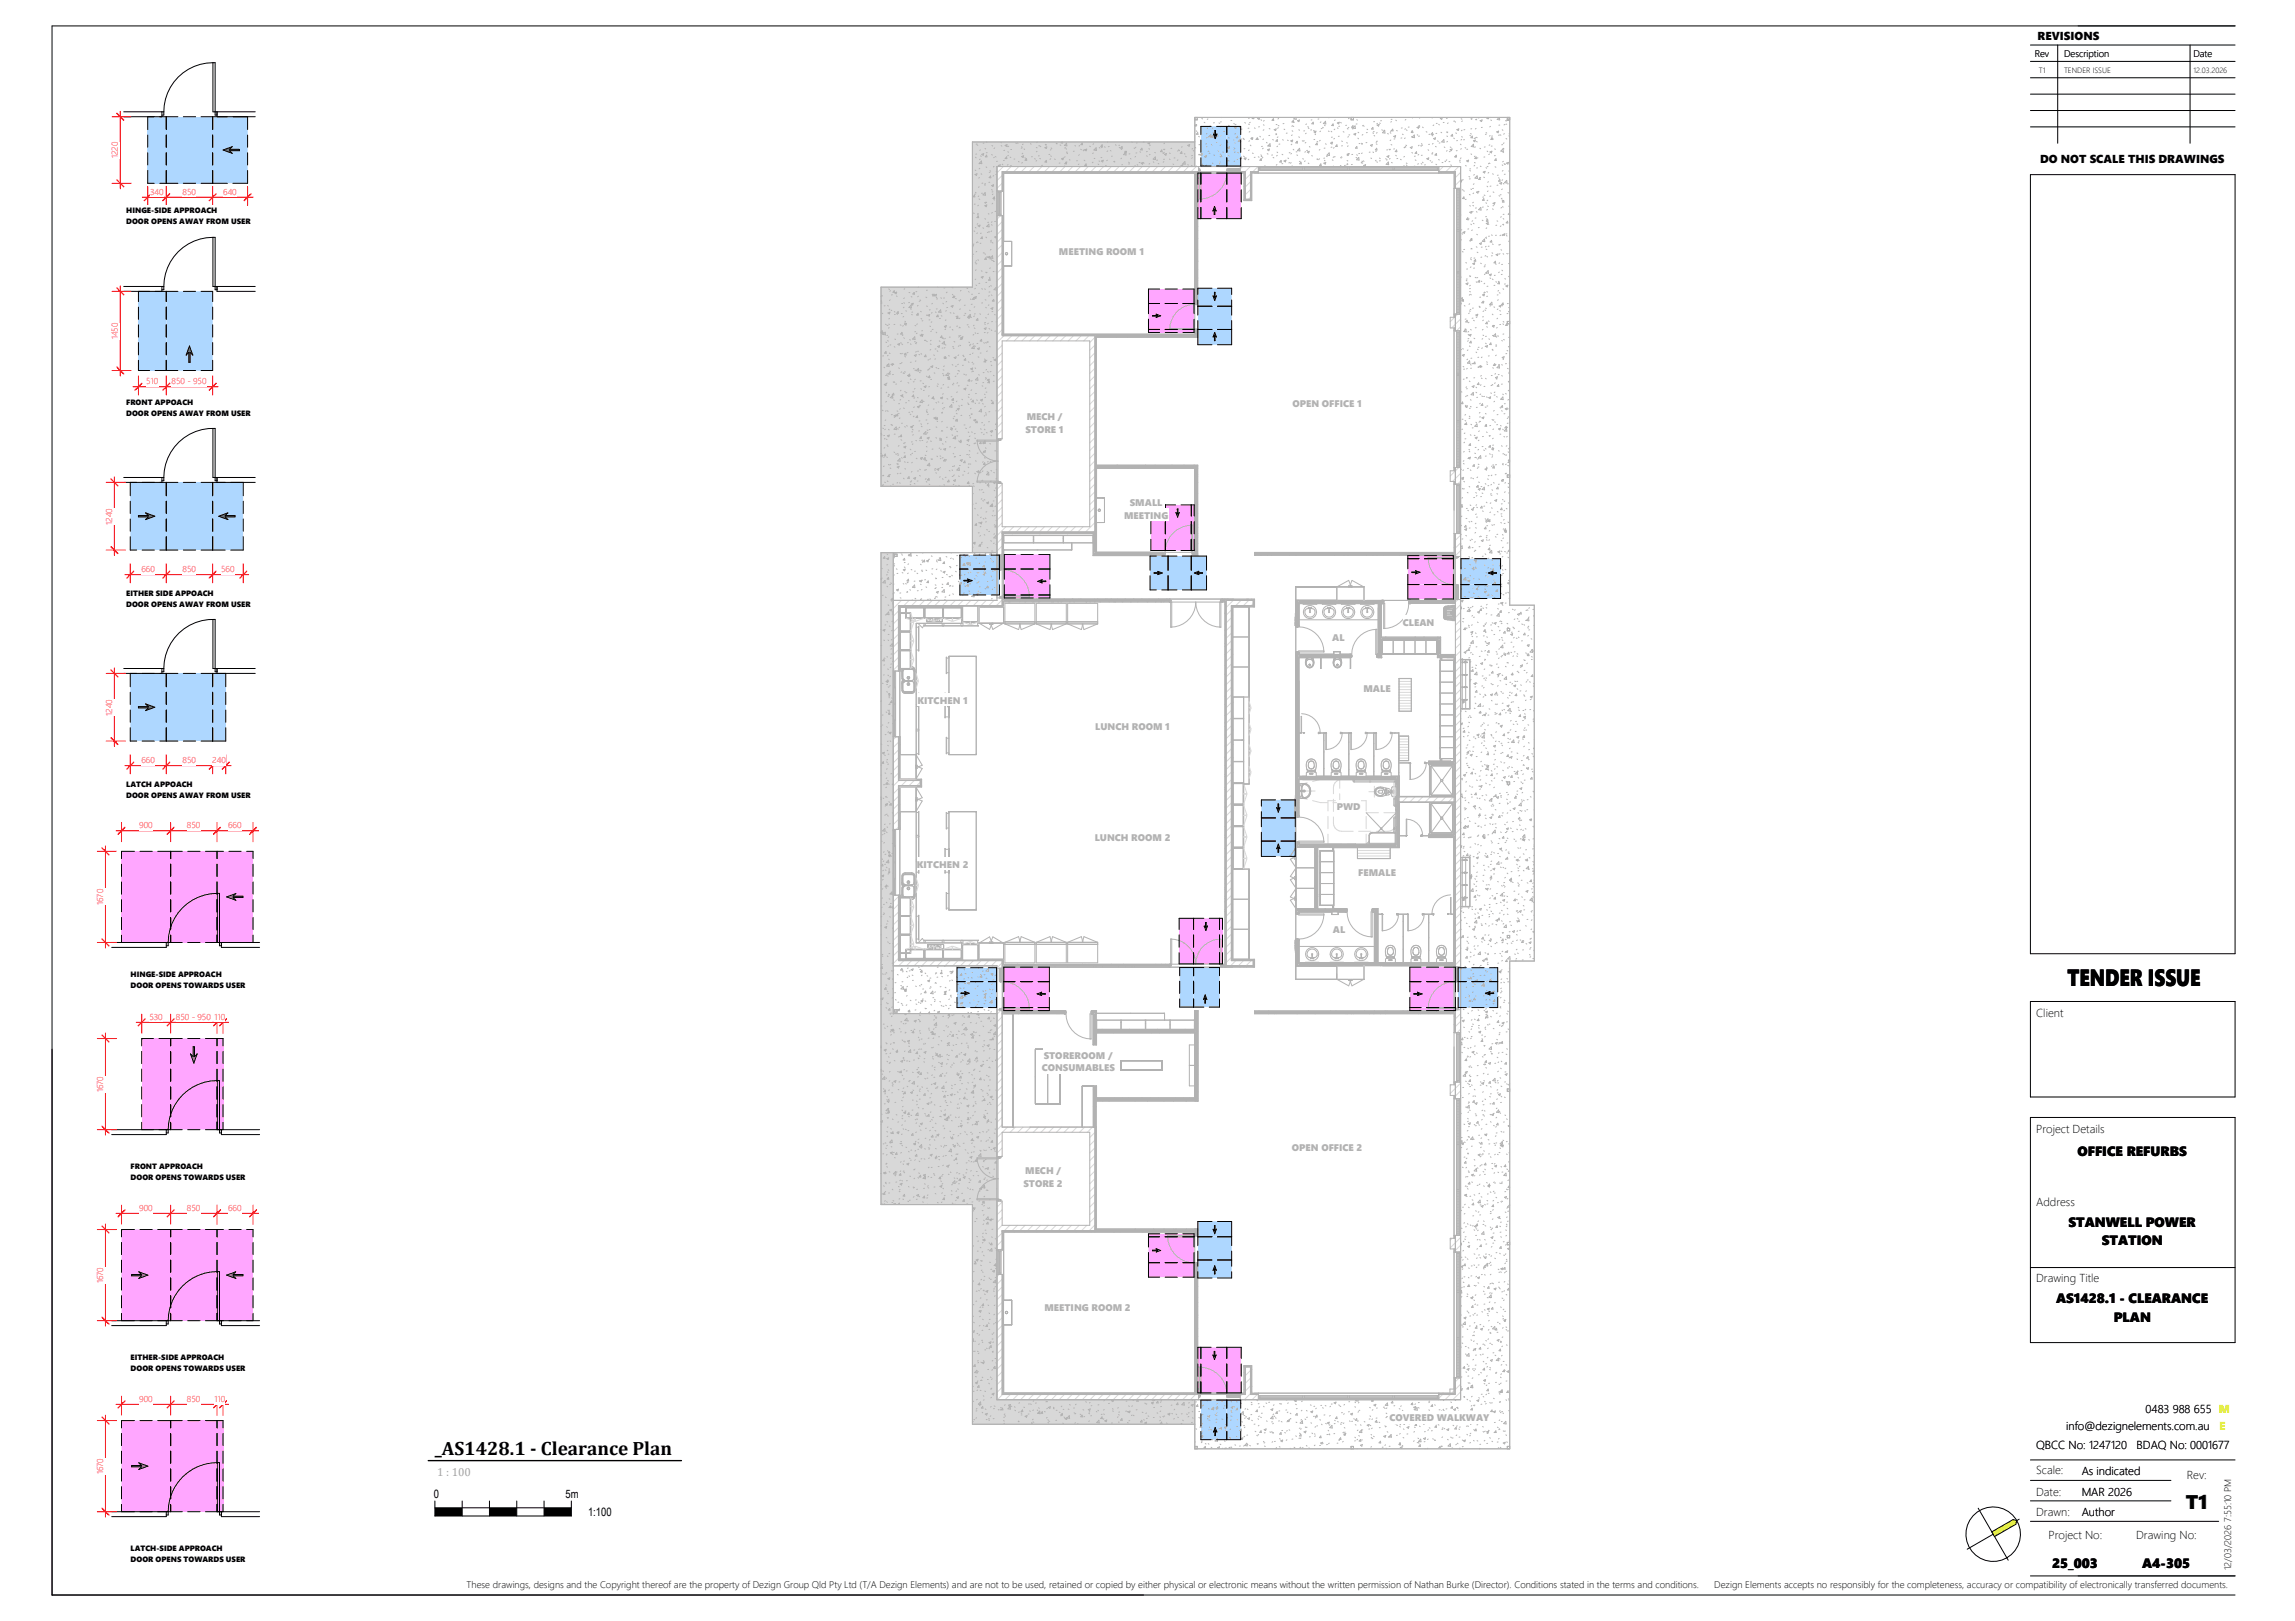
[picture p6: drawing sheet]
<svg xmlns="http://www.w3.org/2000/svg" width="841mm" height="594mm" viewBox="0 0 841 594" stroke-linecap="round" stroke-linejoin="round" font-family="sans-serif">
<defs><g id="words">
<text font-size="8.6" x="757.6" y="361.5">TENDER ISSUE</text>
<text font-size="7.2" x="800.9" y="552.8">T1</text>
<text font-size="7.1" x="159.3" y="533.1">_AS1428.1 - Clearance Plan</text>
<g font-size="4.9">
<text x="761.3" y="423.6">OFFICE REFURBS</text>
<text x="758" y="449.6">STANWELL POWER</text>
<text x="770.2" y="456.2">STATION</text>
<text x="753.4" y="477.7">AS1428.1 - CLEARANCE</text>
<text x="774.6" y="484.3">PLAN</text>
<text x="752" y="574.4">25_003</text>
<text x="785" y="574.4">A4-305</text>
</g>
<g font-size="4.2">
<text x="746.7" y="14.8">REVISIONS</text>
<text x="747.6" y="59.6">DO NOT SCALE THIS DRAWINGS</text>
<text x="746.1" y="372.7">Client</text>
<text x="746.1" y="415.2">Project Details</text>
<text x="746.1" y="442">Address</text>
<text x="746.1" y="469.9">Drawing Title</text>
<text x="786.3" y="517.7">0483 988 655</text>
<text x="757.2" y="524">info@dezignelements.com.au</text>
<text x="746.1" y="531.1">QBCC No: 1247120</text>
<text x="783" y="531.1">BDAQ No: 0001677</text>
<text x="746.1" y="540.3">Scale:</text>
<text x="762.8" y="540.4">As indicated</text>
<text x="801.3" y="541.8">Rev:</text>
<text x="159" y="548.7">0</text>
<text x="207.2" y="548.7">5m</text>
<text x="746.1" y="548.1">Date:</text>
<text x="762.8" y="548.1">MAR 2026</text>
<text x="215.5" y="555.7">1:100</text>
<text x="746.1" y="555.4">Drawn:</text>
<text x="762.8" y="555.4">Author</text>
<text x="750.7" y="564">Project No:</text>
<text x="782.8" y="564">Drawing No:</text>
</g>
<g font-size="4.2" fill="#e2ec2d">
<text x="813.1" y="517.7">M</text>
<text x="813.3" y="524">E</text>
</g>
<text font-size="4.2" fill="#a3a3a3" x="160.2" y="540.8">1 : 100</text>
<g font-size="3.5">
<text x="745.6" y="20.9">Rev</text>
<text x="756.4" y="20.9">Description</text>
<text x="803.8" y="20.9">Date</text>
<text x="817.6" y="575.4" transform="rotate(-90 817.6 575.4)">12/03/2026 7:55:10 PM</text>
<text x="171" y="581.9">These drawings, designs and the Copyright thereof are the property of Dezign Group Qld Pty Ltd (T/A Dezign Elements) and are not to be used, retained or copied by either physical or electronic means without the written permission of Nathan Burke (Director). Conditions stated in the terms and conditions.</text>
<text x="628.2" y="581.9">Dezign Elements accepts no responsibly for the completeness, accuracy or compatibility of electronically transferred documents.</text>
</g>
<g font-size="3.5" fill="#b2b2b2">
<text x="388" y="93.3">MEETING ROOM 1</text>
<text x="473.6" y="149.1">OPEN OFFICE 1</text>
<text x="376.2" y="154">MECH /</text>
<text x="375.8" y="158.7">STORE 1</text>
<text x="414" y="185.3">SMALL</text>
<text x="411.9" y="190">MEETING</text>
<text x="514.1" y="229.2">CLEAN</text>
<text x="488.2" y="234.9">AL</text>
<text x="336.2" y="257.9">KITCHEN 1</text>
<text x="499.6" y="253.6">MALE</text>
<text x="401.3" y="267.5">LUNCH ROOM 1</text>
<text x="489.9" y="297">PWD</text>
<text x="401.2" y="308.1">LUNCH ROOM 2</text>
<text x="336" y="318">KITCHEN 2</text>
<text x="497.7" y="320.9">FEMALE</text>
<text x="488.4" y="341.8">AL</text>
<text x="382.5" y="387.9">STOREROOM /</text>
<text x="381.7" y="392.6">CONSUMABLES</text>
<text x="473.4" y="421.7">OPEN OFFICE 2</text>
<text x="375.7" y="430.2">MECH /</text>
<text x="375" y="434.9">STORE 2</text>
<text x="382.7" y="480.5">MEETING ROOM 2</text>
<text x="509.1" y="520.8">COVERED WALKWAY</text>
</g>
<g font-size="3.2" fill="#f00">
<text x="43.2" y="58.1" transform="rotate(-90 43.2 58.1)">1220</text>
<text x="55" y="71.4">340</text>
<text x="66.9" y="71.4">850</text>
<text x="81.8" y="71.4">640</text>
<text x="43.2" y="124.4" transform="rotate(-90 43.2 124.4)">1450</text>
<text x="53.6" y="140.9">510</text>
<text x="62.9" y="140.9">850 - 950</text>
<text x="41.1" y="192.3" transform="rotate(-90 41.1 192.3)">1240</text>
<text x="51.8" y="209.7">660</text>
<text x="66.9" y="209.7">850</text>
<text x="81" y="209.7">560</text>
<text x="41.1" y="262.3" transform="rotate(-90 41.1 262.3)">1240</text>
<text x="51.8" y="279.7">660</text>
<text x="66.9" y="279.7">850</text>
<text x="77.8" y="279.7">240</text>
<text x="51" y="303.6">900</text>
<text x="68.5" y="303.6">850</text>
<text x="83.6" y="303.6">660</text>
<text x="37.8" y="331.7" transform="rotate(-90 37.8 331.7)">1670</text>
<text x="54.7" y="373.8">530</text>
<text x="64.5" y="373.8">850 - 950</text>
<text x="78.6" y="373.8">110</text>
<text x="37.8" y="400.3" transform="rotate(-90 37.8 400.3)">1670</text>
<text x="51" y="443.8">900</text>
<text x="68.5" y="443.8">850</text>
<text x="83.6" y="443.8">660</text>
<text x="37.8" y="470.3" transform="rotate(-90 37.8 470.3)">1670</text>
<text x="51" y="513.8">900</text>
<text x="68.5" y="513.8">850</text>
<text x="78.6" y="513.8">110</text>
<text x="37.8" y="540.3" transform="rotate(-90 37.8 540.3)">1670</text>
</g>
<g font-size="2.8">
<text x="747.2" y="26.8">T1</text>
<text x="756.4" y="26.8">TENDER ISSUE</text>
<text x="803.8" y="26.8">12.03.2026</text>
<text x="46.3" y="78.2">HINGE-SIDE APPROACH</text>
<text x="46.3" y="82.1">DOOR OPENS AWAY FROM USER</text>
<text x="46.3" y="148.4">FRONT APPOACH</text>
<text x="46.3" y="152.3">DOOR OPENS AWAY FROM USER</text>
<text x="46.3" y="218.4">EITHER SIDE APPOACH</text>
<text x="46.3" y="222.3">DOOR OPENS AWAY FROM USER</text>
<text x="46.3" y="288.4">LATCH APPOACH</text>
<text x="46.3" y="292.3">DOOR OPENS AWAY FROM USER</text>
<text x="47.9" y="358.2">HINGE-SIDE APPROACH</text>
<text x="47.9" y="362.1">DOOR OPENS TOWARDS USER</text>
<text x="47.9" y="428.4">FRONT APPROACH</text>
<text x="47.9" y="432.3">DOOR OPENS TOWARDS USER</text>
<text x="47.9" y="498.4">EITHER-SIDE APPROACH</text>
<text x="47.9" y="502.3">DOOR OPENS TOWARDS USER</text>
<text x="47.9" y="568.4">LATCH-SIDE APPROACH</text>
<text x="47.9" y="572.3">DOOR OPENS TOWARDS USER</text>
</g>
</g></defs>
<g fill="#aed7ff">
<path d="M60.9 42.8h17v24.4h-17z"/>
<path d="M54.1 42.8h6.8v24.4h-6.8z"/>
<path d="M77.9 42.8v24.4h12.8v-24.4zM81.7 55l3.4-1.3-1 1h3.6v.5h-3.6l1 1z"/>
</g>
<path d="M81.7 55l3.4-1.3-1 1h3.6v.5h-3.6l1 1z" fill="#0080c0"/>
<g fill="#aed7ff">
<path d="M50.7 106.8h10.2v29h-10.2z"/>
<path d="M60.9 106.8v29h17v-29zM69.4 126.8l1.3 3.4-1-1v3.6h-.5v-3.6l-1 1z"/>
</g>
<path d="M69.4 126.8l1.3 3.4-1-1v3.6h-.5v-3.6l-1 1z" fill="#0080c0"/>
<g fill="#aed7ff">
<path d="M60.9 176.8h17v24.8h-17z"/>
<path d="M47.7 176.8v24.8h13.2v-24.8zM50.7 188.9h3.6l-1-1 3.4 1.3-3.4 1.2 1-1h-3.6z"/>
<path d="M77.9 176.8v24.8h11.2v-24.8zM80.1 189.2l3.4-1.3-1 1h3.6v.5h-3.6l1 1z"/>
</g>
<g fill="#0080c0">
<path d="M80.1 189.2l3.4-1.3-1 1h3.6v.5h-3.6l1 1z"/>
<path d="M50.7 188.9h3.6l-1-1 3.4 1.3-3.4 1.2 1-1h-3.6z"/>
</g>
<g fill="#aed7ff">
<path d="M60.9 246.8h17v24.8h-17z"/>
<path d="M77.9 246.8h4.8v24.8h-4.8z"/>
<path d="M47.7 246.8v24.8h13.2v-24.8zM50.7 258.9h3.6l-1-1 3.4 1.3-3.4 1.2 1-1h-3.6z"/>
</g>
<path d="M50.7 258.9h3.6l-1-1 3.4 1.3-3.4 1.2 1-1h-3.6z" fill="#0080c0"/>
<path d="M79.5 312v33.4h13.2v-33.4zM83 328.7l3.4-1.3-1 1h3.6v.5h-3.6l1 1z" fill="#ffa6ff"/>
<path d="M83 328.7l3.4-1.3-1 1h3.6v.5h-3.6l1 1z" fill="#e100e1"/>
<g fill="#ffa6ff">
<path d="M62.5 312h17v33.4h-17z"/>
<path d="M44.5 312h18v33.4h-18z"/>
<path d="M79.5 380.6h2.2v33.4h-2.2z"/>
<path d="M51.9 380.6h10.6v33.4h-10.6z"/>
<path d="M62.5 450.6h17v33.4h-17z"/>
<path d="M62.5 380.6v33.4h17v-33.4zM70.8 383.6h.5v3.6l1-1-1.3 3.4-1.2-3.4 1 1z"/>
<path d="M79.5 450.6v33.4h13.2v-33.4zM83 467.3l3.4-1.3-1 1h3.6v.5h-3.6l1 1z"/>
<path d="M44.5 450.6v33.4h18v-33.4zM48.2 467h3.6l-1-1 3.4 1.3-3.4 1.2 1-1h-3.6z"/>
</g>
<g fill="#e100e1">
<path d="M48.2 467h3.6l-1-1 3.4 1.3-3.4 1.2 1-1h-3.6z"/>
<path d="M83 467.3l3.4-1.3-1 1h3.6v.5h-3.6l1 1z"/>
<path d="M70.8 383.6h.5v3.6l1-1-1.3 3.4-1.2-3.4 1 1z"/>
</g>
<g fill="#ffa6ff">
<path d="M79.5 520.6h2.2v33.4h-2.2z"/>
<path d="M62.5 520.6h17v33.4h-17z"/>
<path d="M44.5 520.6v33.4h18v-33.4zM48.2 537h3.6l-1-1 3.4 1.3-3.4 1.2 1-1h-3.6z"/>
</g>
<path d="M48.2 537h3.6l-1-1 3.4 1.3-3.4 1.2 1-1h-3.6z" fill="#e100e1"/>
<g fill="none" stroke="#000" stroke-width=".37">
<path d="M78 23a18 18 0 0 0-18 18M78 23v18h15.5M78 23h.8v19.2h.7M45.3 42.8h19.9M45.3 41h14.7M54.1 42.8v4.7M54.1 49.5v4.5M54.1 56v4.5M59.3 41v1.8M60 41v1.2h-.7M60.9 42.8v4.7M60.9 49.5v4.5"/>
<path d="M60.9 56v4.5M67.2 42.8h4.5M73.7 42.8h19.8M77.9 42.8v4.7M77.9 49.5v4.5M77.9 56v4.5M79.5 41v1.8M81.7 55l3.4-1.3-1 1h3.6v.5h-3.6l1 1zM90.7 42.8v4.7M90.7 49.5v4.5M90.7 56v4.5M54.1 62.5v4.7h2.4"/>
<path d="M58.5 67.2h6.7M60.9 62.5v4.7M67.2 67.2h4.5M73.7 67.2h9.6M77.9 62.5v4.7M90.7 62.5v4.7h-5.4M78 87a18 18 0 0 0-18 18M78 87h.8v19.2h.7M78 87v18h15.5M45.3 106.8h19.9M45.3 105h14.7M50.7 106.8v3.7"/>
<path d="M50.7 112.5v4.5M50.7 119v4.5M59.3 105v1.8M60 105v1.2h-.7M60.9 106.8v3.7M60.9 112.5v4.5M60.9 119v4.5M67.2 106.8h4.5M73.7 106.8h4.2v3.7M77.9 112.5v4.5M77.9 119v4.5M79.5 105v1.8h14"/>
<path d="M50.7 132v3.8h4.1M50.7 125.5v4.5M56.8 135.8h8.4M60.9 125.5v4.5M60.9 132v3.8M67.2 135.8h4.5M69.4 126.8l1.3 3.4-1-1v3.6h-.5v-3.6l-1 1zM77.9 125.5v4.5M77.9 132v3.8h-4.2M78 157v18h15.5M45.3 176.8h19.9M45.3 175h14.7"/>
<path d="M47.7 176.8v4.9M59.3 175v1.8M60 175a18 18 0 0 1 18.8-18v19.2h.7M60 175v1.2h-.7M60.9 176.8v4.9M67.2 176.8h4.5M73.7 176.8h19.8M77.9 176.8v4.9M79.5 175v1.8M89.1 176.8v4.9M47.7 196.7v4.9h2.4M47.7 183.7v4.5"/>
<path d="M47.7 190.2v4.5M50.7 188.9h3.6l-1-1 3.4 1.3-3.4 1.2 1-1h-3.6zM60.9 183.7v4.5M60.9 190.2v4.5M60.9 196.7v4.9M77.9 183.7v4.5M77.9 190.2v4.5M77.9 196.7v4.9M80.1 189.2l3.4-1.3-1 1h3.6v.5h-3.6l1 1zM89.1 196.7v4.9h-4.6M89.1 183.7v4.5M89.1 190.2v4.5"/>
<path d="M52.1 201.6h4.5M58.6 201.6h6.6M67.2 201.6h4.5M73.7 201.6h8.8M78 227v18h15.5M45.3 246.8h19.9M45.3 245h14.7M47.7 246.8v4.9M47.7 253.7v4.5M50.7 258.9h3.6l-1-1 3.4 1.3-3.4 1.2 1-1h-3.6zM59.3 245v1.8M60 245a18 18 0 0 1 18.8-18v19.2h.7"/>
<path d="M60 245v1.2h-.7M60.9 246.8v4.9M60.9 253.7v4.5M67.2 246.8h4.5M73.7 246.8h19.8M77.9 246.8v4.9M77.9 253.7v4.5M79.5 245v1.8M82.7 246.8v4.9M82.7 253.7v4.5M47.7 260.2v4.5M47.7 266.7v4.9h2.4"/>
<path d="M52.1 271.6h4.5M58.6 271.6h6.6M60.9 260.2v4.5M60.9 266.7v4.9M67.2 271.6h4.5M77.9 260.2v4.5M77.9 266.7v4.9M82.7 266.7v4.9h-9M82.7 260.2v4.5M44.5 316.7v4.5M49.3 312h-4.8v2.7M51.3 312h4.5"/>
<path d="M57.8 312h9M62.5 312v2.7M62.5 316.7v4.5M68.8 312h4.5M75.3 312h6.6M79.5 312v2.7M79.5 316.7v4.5M83.9 312h4.5M90.4 312h2.3v2.7M92.7 316.7v4.5M44.5 323.2v4.5M44.5 329.7v4.5"/>
<path d="M44.5 336.2v4.5M62.5 323.2v4.5M62.5 329.7v4.5M62.5 336.2v4.5M79.5 323.2v4.5M79.5 329.7v4.5M79.5 336.2v4.5M79.6 327.4a18.1 18.1 0 0 0-18 19.2h-.7M79.6 327.4h.8v19.2h.7M79.6 327.4v18M83 328.7l3.4-1.3-1 1h3.6v.5h-3.6l1 1zM92.7 323.2v4.5"/>
<path d="M92.7 329.7v4.5M92.7 336.2v4.5M40.9 345.4h25.9M44.5 342.7v2.7M60.9 345.4v1.8h-20M62.5 342.7v2.7M68.8 345.4h4.5M75.3 345.4h19.8M79.5 342.7v2.7M81.1 345.4v1.8h14M92.7 342.7v2.7M51.9 385.3v4.5"/>
<path d="M51.9 391.8v4.5M51.9 398.3v4.5M56.2 380.6h-4.3v2.7M58.2 380.6h8.6M62.5 380.6v2.7M62.5 385.3v4.5M62.5 391.8v4.5M62.5 398.3v4.5M68.8 380.6h4.5M70.8 383.6h.5v3.6l1-1-1.3 3.4-1.2-3.4 1 1zM75.3 380.6h6.4v2.7M79.5 380.6v2.7"/>
<path d="M79.5 385.3v4.5M79.5 391.8v4.5M79.5 398.3v4.5M79.6 396a18.1 18.1 0 0 0-18 19.2h-.7M79.6 396h.8v19.2h.7M79.6 396v18M81.7 385.3v4.5M81.7 391.8v4.5M81.7 398.3v4.5M40.9 414h25.9M51.9 404.8v4.5M51.9 411.3v2.7"/>
<path d="M60.9 414v1.8h-20M62.5 404.8v4.5M62.5 411.3v2.7M68.8 414h4.5M75.3 414h19.8M79.5 404.8v4.5M79.5 411.3v2.7M81.1 414v1.8h14M81.7 404.8v4.5M81.7 411.3v2.7M44.5 455.3v4.5M49.3 450.6h-4.8v2.7"/>
<path d="M51.3 450.6h4.5M57.8 450.6h9M62.5 450.6v2.7M62.5 455.3v4.5M68.8 450.6h4.5M75.3 450.6h6.6M79.5 450.6v2.7M79.5 455.3v4.5M83.9 450.6h4.5M90.4 450.6h2.3v2.7M92.7 455.3v4.5M44.5 461.8v4.5"/>
<path d="M44.5 468.3v4.5M44.5 474.8v4.5M48.2 467h3.6l-1-1 3.4 1.3-3.4 1.2 1-1h-3.6zM62.5 461.8v4.5M62.5 468.3v4.5M62.5 474.8v4.5M79.5 461.8v4.5M79.5 468.3v4.5M79.5 474.8v4.5M79.6 466a18.1 18.1 0 0 0-18 19.2h-.7M79.6 466h.8v19.2h.7M79.6 466v18"/>
<path d="M83 467.3l3.4-1.3-1 1h3.6v.5h-3.6l1 1zM92.7 461.8v4.5M92.7 468.3v4.5M92.7 474.8v4.5M40.9 484h25.9M44.5 481.3v2.7M60.9 484v1.8h-20M62.5 481.3v2.7M68.8 484h4.5M75.3 484h19.8M79.5 481.3v2.7M81.1 484v1.8h14"/>
<path d="M92.7 481.3v2.7M44.5 525.3v4.5M44.5 531.8v4.5M44.5 538.3v4.5M48.2 537h3.6l-1-1 3.4 1.3-3.4 1.2 1-1h-3.6zM49.3 520.6h-4.8v2.7M51.3 520.6h4.5M57.8 520.6h9M62.5 520.6v2.7M62.5 525.3v4.5M62.5 531.8v4.5M62.5 538.3v4.5"/>
<path d="M68.8 520.6h4.5M75.3 520.6h6.4v2.7M79.5 520.6v2.7M79.5 525.3v4.5M79.5 531.8v4.5M79.5 538.3v4.5M79.6 536a18.1 18.1 0 0 0-18 19.2h-.7M79.6 536h.8v19.2h.7M79.6 536v18M81.7 525.3v4.5M81.7 531.8v4.5M81.7 538.3v4.5"/>
<path d="M40.9 554h25.9M44.5 544.8v4.5M44.5 551.3v2.7M60.9 554v1.8h-20M62.5 544.8v4.5M62.5 551.3v2.7M68.8 554h4.5M75.3 554h19.8M79.5 544.8v4.5M79.5 551.3v2.7M81.1 554v1.8h14M81.7 544.8v4.5"/>
<path d="M81.7 551.3v2.7"/>
</g>
<g fill="#fff">
<path d="M533.3 504.9v4.1h1.9v-4.1zM533.3 452.7v6.1h1.9v-6.1zM533.3 396.5v6.1h1.9v-6.1zM533.3 370v8.4h1.9v-8.4zM533.3 294v60.2h1.9v-60.2z"/>
<path d="M365.3 511v1.9h73.9v-1.9zM527.2 511v1.9h4.1v-1.9zM454.5 511v1.9h6.6v-1.9z"/>
<path d="M365.3 467v44h1.9v-44zM365.3 440.1v17.9h1.9v-17.9zM365.3 370.1v53.7h1.9v-53.7zM365.3 352v2.8h1.9v-2.8z"/>
<path d="M438.4 468.2l.4 .1 .1 42.7v-42.8zM438.8 450.3v2l-.4 .1h.5z"/>
</g>
<path d="M438 510.1v.9h.8v-.9zM437.9 468.3v41.8h.9v-41.8zM437.9 451.3v1h.9v-1zM438 450.4v.9h.8v-.9z" fill="#b2b2b2"/>
<g fill="#fff">
<path d="M401.6 450.3l37.2 .1z"/>
<path d="M401.2 451.3l36.6 .1z"/>
<path d="M437.8 468.2l.1 42.8v-42.7l.5-.1zM437.8 451.3v1.1h.6l-.5-.1z"/>
</g>
<path d="M401.2 450.4h36.7v.9h-36.7z" fill="#b2b2b2"/>
<path d="M367.6 370.4l22.5 .1 .1 .5v-.6zM400.2 370.4v.6l.1-.5h1.4z" fill="#fff"/>
<path d="M367.2 370.5v.9h22.9v-.9zM400.3 370.5v.9h1.3v-.9z" fill="#b2b2b2"/>
<g fill="#fff">
<path d="M400.6 398h1l-.9 .1v14.9z"/>
<path d="M367.2 371.4l23 .1v-.5l-.1 .4zM400.2 371v.5h.5l-.4-.1z"/>
<path d="M401.6 403.4l.1 9.6zM401.6 398l.1 4.5z"/>
</g>
<path d="M400.7 398.1h.9v14.9h-.9z" fill="#b2b2b2"/>
<g fill="#fff">
<path d="M533.3 219.7v74.3h1.9v-74.3zM533.3 195.5v8.4h1.9v-8.4zM533.3 171.3v6.1h1.9v-6.1zM533.3 115.1v6.1h1.9v-6.1zM533.3 61v8h1.9v-8z"/>
<path d="M527.2 61v1.9h6.1v-1.9zM365.3 61v1.9h73.9v-1.9zM454.5 61v1.9h6.6v-1.9z"/>
<path d="M438.4 121.1l.4 .1 .1 2.4v-2.5zM438.8 62.9v43.1l-.4 .1h.5z"/>
</g>
<path d="M437.9 121.2v2.3h.9v-2.3zM437.9 63.8v42.2h.9v-42.2zM438 63v.8h.8v-.8z" fill="#b2b2b2"/>
<g fill="#fff">
<path d="M438.8 370.4l.1 33z"/>
<path d="M437.8 121.1l.1 1.5v-1.4l.5-.1zM437.8 62.9v43.2h.6l-.5-.1z"/>
<path d="M437.8 43.9v17.1h97.4l.1 180.7h3.3v18.1l-3.4-.1 .1 54.5h3.3v18.1l-3.4-.1v22.4h13.6v14.6h-13.6v143.7h-97.4v17.1h.9v.9h56.4v-.9h.9v.9h56.3v-.9h.9v-73.8h-.9v-.9h.9v-55.4h-.9v-.9h.9v-46.8h9v-130.4h-9v-46.9h-.9v-.9h.9v-55.3h-.9v-.9h.9v-73.9h-.9v-.9h-56.3v.9h-.9v-.9h-56.4v.9zM552.4 530v.9h.8v-.9zM495.1 530v.9h.8v-.9zM437.9 530v.9h.8v-.9zM440.1 513.1h14.6v14.5h-14.6zM552.4 455.3v.8h.8v-.8zM552.4 399.1v.8h.8v-.8zM552.3 342.8h.9v.9h-.9zM552.4 342.8v.8h.8v-.8zM552.3 286.5h.9v.9h-.9zM552.4 286.6v.8h.8v-.8zM552.3 230.3h.9v.9h-.9zM552.4 230.3v.8h.8v-.8zM535.4 204.7h14.5v14.6h-14.5zM552.4 174.1v.8h.8v-.8zM552.4 117.8v.8h.8v-.8zM440.1 46.3h14.6v14.5h-14.6zM552.4 43.1v.8h.8v-.8zM495.1 43.1v.8h.8v-.8zM437.9 43.1v.8h.8v-.8z"/>
<path d="M437.8 378.3l.1 24.1zM437.8 370.4l.1 7v-6.9l.9-.1z"/>
</g>
<path d="M437.9 370.5h.9v32h-.9z" fill="#b2b2b2"/>
<g fill="#fff">
<path d="M401.7 403.4l37.2 .1z"/>
<path d="M401.7 402.4l36.2 .1z"/>
</g>
<path d="M401.6 402.5v.9h36.3v-.9zM438 402.6v.8h.8v-.8z" fill="#b2b2b2"/>
<g fill="#fff">
<path d="M367.2 449h34v1.9h-34z"/>
<path d="M399.3 413h1.9v36h-1.9z"/>
<path d="M367.2 413h32.1v1.9h-32.1z"/>
<path d="M367.6 451.3l33.6 .1z"/>
</g>
<path d="M367.2 451.1h34" fill="none" stroke="#b2b2b2" stroke-width=".4"/>
<path d="M401.2 413h.4v37.4h-.4z" fill="#b2b2b2"/>
<g fill="#fff">
<path d="M401.6 413l.1 37.3z"/>
<path d="M447.8 353.3v.6l.1-.5h.9zM367.7 353.3l60.7 .1 .1 .5v-.6z"/>
</g>
<path d="M447.9 353.4v.9h1v-.9zM367.6 353.4v.9h60.8v-.9z" fill="#b2b2b2"/>
<g fill="#fff">
<path d="M447.8 353.9v.5h1l-.9-.1zM367.7 354.3l60.8 .1v-.5l-.1 .4z"/>
<path d="M367.7 220.5l60.8 .1v-.5l-.1 .4zM447.8 220.1v.5h1l-.9-.1z"/>
</g>
<path d="M367.6 219.6v.9h60.8v-.9zM447.9 219.6v.9h1v-.9z" fill="#b2b2b2"/>
<g fill="#fff">
<path d="M367.7 219.5l60.7 .1 .1 .5v-.6zM447.8 219.5v.6l.1-.5h.9z"/>
<path d="M474.8 309l.1 1.5v-1.4l.5-.1zM474.8 239.3v59.7h.6l-.5-.1v-59.5l.5-.1zM474.8 220v9.3h.6l-.5-.1z"/>
</g>
<path d="M474.9 309.1v1.3h.9v-1.3zM474.9 239.4v59.5h.9v-59.5zM474.9 220.1v9.1h.9v-9.1z" fill="#b2b2b2"/>
<g fill="#fff">
<path d="M504.7 333l.1 19.8z"/>
<path d="M503.7 334l.1 18.8z"/>
<path d="M475.4 309l.4 .1 .1 .4v-.5zM475.8 285.5v13.4l-.4 .1h.5zM475.8 268.7l.1 15.9zM475.8 240.8l.1 27.7zM475.4 239.3l.4 .1 .1 .5v-.6zM475.8 221.2v8l-.4 .1h.5z"/>
</g>
<path d="M503.8 333.1h.9v19.8h-.9z" fill="#b2b2b2"/>
<g fill="#fff">
<path d="M523.5 335.1l.1 17.8z"/>
<path d="M521.9 334.9l2.8 .2zM531.7 334.9l1.1 .2zM512.5 334.9l3.4 .2zM504.8 334.9l1.7 .2z"/>
</g>
<path d="M532.9 288.6h.4v64.3h-.4z" fill="#b2b2b2"/>
<g fill="#fff">
<path d="M514.1 335.1l.2 17.8z"/>
<path d="M532.8 306.7l.1 46.1zM532.8 288.6l.1 17.2z"/>
<path d="M532.8 280l.1 8.6zM532.8 240.8l.1 38.3z"/>
</g>
<path d="M532.9 239.9h.4v48.7h-.4z" fill="#b2b2b2"/>
<g fill="#fff">
<path d="M438.8 170.5l.1 33z"/>
<path d="M437.8 171.5l.1 31z"/>
</g>
<path d="M437.9 171.4h.9v32h-.9z" fill="#b2b2b2"/>
<g fill="#fff">
<path d="M401.7 171.4l36.2 .1z"/>
<path d="M401.7 170.4l37.2 .1z"/>
</g>
<path d="M401.6 170.5h37.2v.9h-37.2z" fill="#b2b2b2"/>
<g fill="#fff">
<path d="M399.3 124.9h1.9v68.1h-1.9z"/>
<path d="M401.6 171.4l.1 23.9zM401.6 123.6l.1 46.9z"/>
</g>
<path d="M401.2 123h.3l.1 .5v71.4h-.4z" fill="#b2b2b2"/>
<g fill="#fff">
<path d="M401.5 122.5l36.3 .1z"/>
<path d="M401.6 123.5l37.2 .1z"/>
</g>
<path d="M401.5 122.6h36.4v.9h-36.4z" fill="#b2b2b2"/>
<path d="M367.2 123h34v1.9h-34z" fill="#fff"/>
<path d="M367.2 122.6h34.3v.4h-34.3z" fill="#b2b2b2"/>
<g fill="#fff">
<path d="M367.6 122.5l33.9 .1z"/>
<path d="M400.6 371.5l.1 11.2 .9 .1h-1z"/>
<path d="M327.3 202.5v17.5h38v-2h-13.6v-14.6h13.6v-.9zM327.8 203h.9v.9h-.9zM327.9 203.1v.8h.8v-.8z"/>
<path d="M401.6 378.3l.1 4.5zM401.6 370.5l.1 6.9z"/>
</g>
<path d="M400.7 371.4h.9v11.3h-.9z" fill="#b2b2b2"/>
<g fill="#fff">
<path d="M367.2 193h34v1.9h-34z"/>
<path d="M437.3 203v.5h1.5l-1.4-.1zM400.6 203.4l21 .1v-.5l-.1 .4z"/>
</g>
<path d="M437.4 202.5v.9h.5v-.9zM400.7 202.5v.9h20.8v-.9z" fill="#b2b2b2"/>
<path d="M437.3 202.4l.1 .6v-.5l.4-.1zM401.6 202.4l19.9 .1 .1 .5v-.6z" fill="#fff"/>
<path d="M367.2 194.9h34.4v.4h-34.4z" fill="#b2b2b2"/>
<g fill="#fff">
<path d="M367.6 195.3l33.1 .1z"/>
<path d="M511.6 285.5l.1 24z"/>
<path d="M512.6 306.3l.1 4.2zM512.6 293.9l.1 12.3zM512.7 284.5v7.5z"/>
</g>
<path d="M511.7 284.6h.9v25.8h-.9z" fill="#b2b2b2"/>
<g fill="#fff">
<path d="M475.9 309.4l35.7 .1z"/>
<path d="M488.7 310.4l23.9 .1zM482.8 310.4l5.8 .1zM474.9 310.4l7 .1z"/>
</g>
<path d="M475.8 309.5h35.9v.9h-35.9z" fill="#b2b2b2"/>
<g fill="#fff">
<path d="M475.9 285.5l35.7 .1z"/>
<path d="M503.5 284.5l9 .1zM494.4 284.5l9 .1zM485.2 284.5l9 .1zM475.9 284.5l9.1 .1z"/>
</g>
<path d="M475.8 284.6h35.9v.9h-35.9z" fill="#b2b2b2"/>
<g fill="#fff">
<path d="M485 268.6l.2 16z"/>
<path d="M494.2 268.6l.2 16z"/>
<path d="M503.4 268.6l.1 16z"/>
<path d="M512.5 268.5l.2 16.1z"/>
<path d="M526.8 240.8l6 .1z"/>
<path d="M527.8 239.8l5.5 .1z"/>
<path d="M475.8 268.5l1 .2zM483.8 268.5l2 .2zM491.8 268.5l3.2 .2zM501 268.5l3.2 .2zM510.2 268.5l2.3 .2z"/>
</g>
<path d="M526.9 239.9h6v.9h-6z" fill="#b2b2b2"/>
<path d="M504.9 239.8l.1 .6 .2-.6zM475.9 239.8l18.9 .1 .1 .5v-.6z" fill="#fff"/>
<path d="M505 239.9v.9h1.1v-.9zM475.8 239.9v.9h19v-.9z" fill="#b2b2b2"/>
<g fill="#fff">
<path d="M506.2 234.4l20.7 .1z"/>
<path d="M506.2 233.4l21.7 .1z"/>
<path d="M504.9 240.4v.5h1.3l-1.2-.1zM475.9 240.8l19 .1v-.5l-.1 .4z"/>
</g>
<path d="M506.1 233.5h21.7v.9h-21.7z" fill="#b2b2b2"/>
<g fill="#fff">
<path d="M505.1 221.3l.1 18.5z"/>
<path d="M506.1 239.6l.1 1.2zM506.1 234.4l.1 5.1zM506.1 221.1l.1 12.4z"/>
</g>
<path d="M505.2 221h.9v18.9h-.9z" fill="#b2b2b2"/>
<path d="M503.2 333.6v.5h.5l-.4-.1zM475.8 334l17.4 .1v-.5l-.1 .4z" fill="#fff"/>
<path d="M503.3 333.1v.9h.5v-.9zM474.9 333.1v.9h18.2v-.9z" fill="#b2b2b2"/>
<g fill="#fff">
<path d="M511 61.9l15.7 .1z"/>
<path d="M461.6 61.9l15.8 .1z"/>
<path d="M494.4 61.9l16.1 .1z"/>
<path d="M461.1 61.5h.5v1h-.5z"/>
<path d="M477.4 61.5h.5v1h-.5z"/>
<path d="M493.9 61.5h.5v1h-.5z"/>
<path d="M510.5 61.5h.5v1h-.5z"/>
<path d="M526.7 61.5h.5v1h-.5z"/>
<path d="M534.2 69.5l.1 14.6z"/>
<path d="M534.2 100l.1 14.6z"/>
<path d="M533.8 114.6h1v.5h-1z"/>
<path d="M533.8 99.5h1v.5h-1z"/>
<path d="M533.8 84.1h1v.5h-1z"/>
<path d="M533.8 69h1v.5h-1z"/>
<path d="M534.2 154.6l.1 16.2z"/>
<path d="M534.2 121.7l.1 15.4z"/>
<path d="M533.8 121.2h1v.5h-1z"/>
<path d="M533.8 137.1h1v.5h-1z"/>
<path d="M533.8 154.1h1v.5h-1z"/>
<path d="M533.8 170.8h1v.5h-1z"/>
<path d="M533.8 195h1v.5h-1z"/>
<path d="M533.8 177.4h1v.5h-1z"/>
<path d="M511 511.9l15.7 .1z"/>
<path d="M461.6 511.9l15.8 .1z"/>
<path d="M494.4 511.9l16.1 .1z"/>
<path d="M461.1 511.5h.5v1h-.5z"/>
<path d="M477.4 511.5h.5v1h-.5z"/>
<path d="M493.9 511.5h.5v1h-.5z"/>
<path d="M510.5 511.5h.5v1h-.5z"/>
<path d="M526.7 511.5h.5v1h-.5z"/>
<path d="M534.2 490.6l.1 13.8z"/>
<path d="M534.2 459.3l.1 13.8z"/>
<path d="M533.8 458.8h1v.5h-1z"/>
<path d="M533.8 473.1h1v.5h-1z"/>
<path d="M533.8 490.1h1v.5h-1z"/>
<path d="M533.8 504.4h1v.5h-1z"/>
<path d="M534.2 403.1l.1 15.8z"/>
<path d="M534.2 436.4l.1 15.8z"/>
<path d="M533.8 452.2h1v.5h-1z"/>
<path d="M533.8 435.9h1v.5h-1z"/>
<path d="M533.8 418.9h1v.5h-1z"/>
<path d="M533.8 402.6h1v.5h-1z"/>
<path d="M533.8 378.4h1v.5h-1z"/>
<path d="M533.8 396h1v.5h-1z"/>
<path d="M503.2 333v.6l.1-.5h1.4zM488.7 333l4.4 .1 .1 .5v-.6zM482.8 333l5.8 .1zM474.8 333l7.1 .1z"/>
</g>
<path d="M367.2 467v44h.4v-44zM367.2 451.3v6.7h.4v-6.7z" fill="#b2b2b2"/>
<g fill="#fff">
<path d="M367.6 467l.1 43.6zM367.6 451.4l.1 6.6z"/>
<path d="M458.6 510.5l2.5 .1zM527.2 510.5l5.7 .1z"/>
</g>
<path d="M458.2 510.6v.4h2.9v-.4zM527.2 510.6v.4h6.1v-.4z" fill="#b2b2b2"/>
<path d="M322.8 202.5v238.9h33.5v80.5h81.5v-9h-72.5v-141.5h-38v-168.9zM356.3 52v53.2h-33.5v73h33.5v24.3h9v-141.5h72.5v-9z" fill="#d8d8d8"/>
<g fill="#fff">
<path d="M365.8 458h1v.5h-1z"/>
<path d="M365.8 466.5h1v.5h-1z"/>
<path d="M367.6 79l.1 43.5zM367.6 63.3l.1 6.7z"/>
</g>
<g fill="#b2b2b2">
<path d="M367.2 79v43.6h.4v-43.6zM367.2 62.9v7.1h.4v-7.1z"/>
<path d="M527.2 62.9v.4h5.7v-.4zM458.2 62.9v.4h2.9v-.4z"/>
</g>
<g fill="#fff">
<path d="M527.2 63.3l5.6 .1zM458.6 63.3l2.5 .1z"/>
<path d="M367.5 370.1l.2 .3v-.3zM367.6 354.3l-.1 .5h.2zM367.6 351.6l.1 1.8z"/>
</g>
<path d="M367.2 370.1v.4h.4v-.3zM367.2 352v2.8h.3l.1-2.8z" fill="#b2b2b2"/>
<path d="M532.8 504.9l.1 5.6zM532.8 457.7l.1 1.1zM532.8 452.7l.1 1.1zM532.8 401.4l.1 1.2zM532.8 396.5l.1 1zM532.8 371.4l.1 7zM532.8 370.3l.1 .2zM532.8 353.9v.3h.3z" fill="#fff"/>
<path d="M532.9 504.9v5.7h.4v-5.7zM532.9 457.7v1.1h.4v-1.1zM532.9 452.7v1.1h.4v-1.1zM532.9 401.4v1.2h.4v-1.2zM532.9 396.5v1h.4v-1zM532.9 370.1v8.3h.4v-8.4zM532.9 353.8v.3l.4 .1v-.4z" fill="#b2b2b2"/>
<path d="M532.8 219.7l.1 .3 .2-.3zM532.8 203.4v.5h.3zM532.8 195.5l.1 7zM532.8 176.4l.1 1zM532.8 171.3l.1 1.2zM532.8 120.2l.1 1zM532.8 115.1l.1 1.2zM532.8 63.3l.1 5.7z" fill="#fff"/>
<path d="M532.9 219.8v.3h.4v-.4zM532.9 195.5v8.3l.4 .1v-8.4zM532.9 176.4v1h.4v-1zM532.9 171.3v1.2h.4v-1.2zM532.9 120.2v1h.4v-1zM532.9 115.1v1.2h.4v-1.2zM532.9 62.9v6.1h.4v-6.1z" fill="#b2b2b2"/>
<g fill="#fff">
<path d="M523.7 279.1l.1 .9 9 .1h-9.1z"/>
<path d="M527.9 279l4.9 .1zM523.7 279l4 .1z"/>
</g>
<path d="M523.8 279.1h9.1v.9h-9.1z" fill="#b2b2b2"/>
<g fill="#fff">
<path d="M512.7 279.5l4 .1zM522.7 279.5l1 .1z"/>
<path d="M475.9 221l29.3 .1zM506.5 220.6v.4l-.4 .1h.5zM516.6 220.6v.5h16.7l-16.6-.1z"/>
</g>
<path d="M475.8 220.1v.9h30.7v-.9zM516.7 220.1v.9h16.6v-.9z" fill="#b2b2b2"/>
<g fill="#fff">
<path d="M474.9 353.8l58 .1z"/>
<path d="M474.9 220l31.6 .1 .1 .5v-.6zM516.6 220v.6l.1-.5h16.2z"/>
<path d="M523.6 352.8l9.3 .1zM514.3 352.8l9.2 .1zM475.9 352.8l27.9 .1zM504.7 352.8l9.4 .1z"/>
</g>
<path d="M475.8 352.9h57.5v.9h-57.5z" fill="#b2b2b2"/>
<g fill="#fff">
<path d="M512.6 292h20.7v1.9h-20.7z"/>
<path d="M523.7 306.7l9.1 .1z"/>
<path d="M523.7 305.7l9.1 .1h-9l-.1 .9z"/>
<path d="M521.3 306.2l2.4 .1zM512.6 306.2l2.7 .1z"/>
</g>
<path d="M523.8 305.8h9.1v.9h-9.1z" fill="#b2b2b2"/>
<g fill="#fff">
<path d="M401.6 195.4l.1 7z"/>
<path d="M400.6 195.4l.1 8z"/>
</g>
<path d="M400.7 195.3h.9v7.2h-.9z" fill="#b2b2b2"/>
<g fill="#fff">
<path d="M401.7 377.3l36.1 .1z"/>
<path d="M401.7 378.3l36.1 .1z"/>
</g>
<path d="M401.6 377.4h36.3v.9h-36.3z" fill="#b2b2b2"/>
<g fill="#fff">
<path d="M459.7 370.4l73.1 .1z"/>
<path d="M459.7 370.5l.1 .9 73 .1h-73.1z"/>
</g>
<path d="M459.8 370.5h73.1v.9h-73.1z" fill="#b2b2b2"/>
<g fill="#fff">
<path d="M459.7 202.4l73.1 .1h-73l-.1 .9z"/>
<path d="M459.7 203.4l73.1 .1z"/>
</g>
<path d="M459.8 202.5h73.1v.9h-73.1z" fill="#b2b2b2"/>
<g fill="#fff">
<path d="M329.2 220h36.1v1.9h-36.1z"/>
<path d="M327.3 352h38v1.9h-38z"/>
<path d="M327.3 328v24h1.9v-24zM327.3 270v33.9h1.9v-33.9zM327.3 220v25.9h1.9v-25.9z"/>
<path d="M365.3 219.1v2.8h1.9v-2.8zM365.3 177.1v26.2h1.9v-26.2zM365.3 79v81.8h1.9v-81.8zM365.3 62.9v7.1h1.9v-7.1z"/>
<path d="M327.3 353.9v17.5h38v-17.5zM327.8 370h.9v.9h-.9zM327.9 370.1v.8h.8v-.8zM350.7 354.6h14.5v14.6h-14.5z"/>
<path d="M329.5 270l.2 15.6v-15.6zM329.6 222.3l-.1 23.6h.2z"/>
</g>
<path d="M329.2 270v16h.4v-15.9zM329.2 221.9v24h.3l.1-24z" fill="#b2b2b2"/>
<path d="M329.7 351.5l22.7 .1zM358.7 351.5l9 .1z" fill="#fff"/>
<g fill="#b2b2b2">
<path d="M329.6 351.6v.4h23v-.4zM358.6 351.6v.4h9v-.4z"/>
<path d="M358.6 221.9v.4h9v-.4zM329.6 221.9v.4h23v-.4z"/>
</g>
<g fill="#fff">
<path d="M358.6 222.3l.1 6.1z"/>
<path d="M352.4 222.3l.2 6.1z"/>
<path d="M451.2 286.8l4.5 .2z"/>
<path d="M451.2 252.8l.5 .2z"/>
<path d="M451.2 263.2l4.5 .2z"/>
<path d="M451.2 271.1l4.5 .2z"/>
<path d="M451.2 279l4.5 .2z"/>
<path d="M358.7 222.3l9 .1zM329.7 222.3l22.7 .1z"/>
<path d="M367.6 220.5l.1 1.8zM367.5 219.1l.2 .5v-.5zM367.6 195.4l-.1 7.9h.2z"/>
</g>
<path d="M367.2 219.1v2.8h.4v-2.7zM367.2 195.3v8h.3l.1-8z" fill="#b2b2b2"/>
<g fill="#fff">
<path d="M400.5 196.1l.1 2.8z"/>
<path d="M367.7 196.1l32.8 .2z"/>
<path d="M367.7 196.3l.2 2.6z"/>
<path d="M378.7 196.3l.1 2.6z"/>
<path d="M389.6 196.3l.1 2.6z"/>
<path d="M437.7 373.8l.1 3.5z"/>
<path d="M401.7 377.2l36 .1z"/>
<path d="M401.7 373.8l.2 3.4z"/>
<path d="M428.7 373.8l.2 3.4z"/>
<path d="M419.7 373.8l.2 3.4z"/>
<path d="M410.7 373.8l.2 3.4z"/>
</g>
<g fill="#ffa6ff">
<path d="M367.8 369.2h16.7v1.1h-16.7z"/>
<path d="M367.8 354.4h16.7v5.3h-16.7z"/>
<path d="M367.8 359.7v9.5h16.7v-9.5zM380 364.2l1.7-.6-.5 .5h1.8v.2h-1.8l.5 .5z"/>
</g>
<path d="M380 364.2l1.7-.6-.5 .5h1.8v.2h-1.8l.5 .5z" fill="#e100e1"/>
<g fill="#aed7ff">
<path d="M350.7 354.6h14.5v5.1h-14.5z"/>
<path d="M350.7 359.7v9.5h14.5v-9.5zM352.2 363.8h1.8l-.5-.5 1.7 .7-1.7 .6 .5-.5h-1.8z"/>
</g>
<path d="M352.2 363.8h1.8l-.5-.5 1.7 .7-1.7 .6 .5-.5h-1.8z" fill="#0080c0"/>
<g fill="#aed7ff">
<path d="M534.3 354.6h14.5v5.1h-14.5z"/>
<path d="M534.3 359.7v9.5h14.5v-9.5zM544.3 364l1.7-.7-.5 .5h1.8v.3h-1.8l.5 .5z"/>
</g>
<path d="M544.3 364l1.7-.7-.5 .5h1.8v.3h-1.8l.5 .5z" fill="#0080c0"/>
<g fill="#ffa6ff">
<path d="M368 218h16.7v1.1h-16.7z"/>
<path d="M368 203.2h16.7v5.3h-16.7z"/>
<path d="M368 208.5v9.5h16.7v-9.5zM380.2 213l1.7-.6-.5 .5h1.8v.2h-1.8l.5 .5z"/>
</g>
<path d="M380.2 213l1.7-.6-.5 .5h1.8v.2h-1.8l.5 .5z" fill="#e100e1"/>
<g fill="#aed7ff">
<path d="M351.7 203.4h14.5v5.1h-14.5z"/>
<path d="M351.7 208.5v9.5h14.5v-9.5zM353.2 212.6h1.8l-.5-.4 1.7 .6-1.7 .6 .5-.5h-1.8z"/>
</g>
<path d="M353.2 212.6h1.8l-.5-.4 1.7 .6-1.7 .6 .5-.5h-1.8z" fill="#0080c0"/>
<g fill="#ffa6ff">
<path d="M439 493.7h1.1v16.7h-1.1z"/>
<path d="M449.6 493.7h5.3v16.7h-5.3z"/>
<path d="M440.1 493.7v16.7h9.5v-16.7zM444.9 495.2h.3v1.8l.5-.5-.6 1.7-.7-1.7 .5 .5z"/>
</g>
<path d="M444.9 495.2h.3v1.8l.5-.5-.6 1.7-.7-1.7 .5 .5z" fill="#e100e1"/>
<g fill="#aed7ff">
<path d="M449.6 513.1h5.1v14.5h-5.1z"/>
<path d="M440.1 513.1v14.5h9.5v-14.5zM445.3 523.1l.6 1.6-.5-.4v1.8h-.2v-1.8l-.5 .4z"/>
</g>
<path d="M445.3 523.1l.6 1.6-.5-.4v1.8h-.2v-1.8l-.5 .4z" fill="#0080c0"/>
<g fill="#aed7ff">
<path d="M535.4 214.2h14.5v5.1h-14.5z"/>
<path d="M535.4 204.7v9.5h14.5v-9.5zM545.4 210l1.7-.6-.5 .4h1.8v.3h-1.8l.5 .5z"/>
</g>
<path d="M545.4 210l1.7-.6-.5 .4h1.8v.3h-1.8l.5 .5z" fill="#0080c0"/>
<g fill="#ffa6ff">
<path d="M516.6 369.2h16.7v.8l-.4 .3h-16.3z"/>
<path d="M516.6 354.4h16.7v5.3h-16.7z"/>
<path d="M516.6 359.7v9.5h16.7v-9.5zM518.1 364.1h1.8l-.5-.5 1.7 .6-1.7 .6 .5-.5h-1.8z"/>
</g>
<path d="M518.1 364.1h1.8l-.5-.5 1.7 .6-1.7 .6 .5-.5h-1.8z" fill="#e100e1"/>
<g fill="#ffa6ff">
<path d="M515.9 203.6h16.7v1.1h-16.7z"/>
<path d="M515.9 214.2h16.7v5.3h-16.7z"/>
<path d="M515.9 204.7v9.5h16.7v-9.5zM517.4 209.6h1.8l-.5-.5 1.7 .6-1.7 .6 .5-.5h-1.8z"/>
</g>
<path d="M517.4 209.6h1.8l-.5-.5 1.7 .6-1.7 .6 .5-.5h-1.8z" fill="#e100e1"/>
<g fill="#aed7ff">
<path d="M449.6 46.3h5.1v14.5h-5.1z"/>
<path d="M440.1 46.3v14.5h9.5v-14.5zM445.2 47.8h.2v1.8l.5-.5-.6 1.7-.6-1.7 .5 .5z"/>
</g>
<path d="M445.2 47.8h.2v1.8l.5-.5-.6 1.7-.6-1.7 .5 .5z" fill="#0080c0"/>
<g fill="#ffa6ff">
<path d="M439 63.4h1.1v16.7h-1.1z"/>
<path d="M449.6 63.4h5.3v16.7h-5.3z"/>
<path d="M440.1 63.4v16.7h9.5v-16.7zM445.1 75.6l.6 1.7-.5-.5v1.8h-.3v-1.8l-.5 .5z"/>
</g>
<path d="M445.1 75.6l.6 1.7-.5-.5v1.8h-.3v-1.8l-.5 .5z" fill="#e100e1"/>
<g fill="#fff">
<path d="M329.2 286h8v1.9h-8z"/>
<path d="M329.5 328l.2 23.6v-23.6zM329.6 287.9l-.1 16h.2z"/>
</g>
<path d="M329.2 328v24h.4v-23.9zM329.2 287.9v16h.3l.1-16z" fill="#b2b2b2"/>
<path d="M329.2 288.3l8.5 .1z" fill="#fff"/>
<path d="M329.2 288.1h8.4" fill="none" stroke="#b2b2b2" stroke-width=".4"/>
<path d="M337.2 285.6h.4v2.3h-.4z" fill="#b2b2b2"/>
<g fill="#fff">
<path d="M337.6 285.5l.1 2.8z"/>
<path d="M329.7 285.5l7.9 .1z"/>
</g>
<path d="M329.6 285.8h7.6" fill="none" stroke="#b2b2b2" stroke-width=".4"/>
<g fill="#fff">
<path d="M482.8 310.5l.1 22.5z"/>
<path d="M481.8 310.5l.1 22.5z"/>
</g>
<path d="M481.9 310.4h.9v22.7h-.9z" fill="#b2b2b2"/>
<path d="M474.8 344.5l.1 9.4v-9.3l.5-.1zM474.8 333.1v1.4h.6l-.5-.1z" fill="#fff"/>
<path d="M474.9 344.6v9.2h.9v-9.2zM474.9 334v.4h.9v-.4z" fill="#b2b2b2"/>
<g fill="#fff">
<path d="M456.3 62.9h1.9v10.1h-1.9z"/>
<path d="M475.4 344.5l.4 .1 .1 8.3v-8.4zM475.4 334.4l.5 .1v-.4l-.1 .3z"/>
<path d="M454.5 63.2v.2h1.3zM438.8 63.3l.4 .1v-.2zM438 63.3l.8 .1zM367.7 63.3l70.2 .1z"/>
</g>
<path d="M454.5 62.9l.1 .4h1.3v-.4zM438.8 62.9v.4h.3l.1-.4zM438 63v.3h.8v-.3zM367.6 62.9v.4h70.3v-.4z" fill="#b2b2b2"/>
<path d="M458.6 63.4l.1 10.1z" fill="#fff"/>
<g fill="#b2b2b2">
<path d="M458.2 63.3h.4v10.1h-.4z"/>
<path d="M455.9 73h2.3v.4h-2.3z"/>
</g>
<g fill="#fff">
<path d="M455.8 73.4l2.8 .1z"/>
<path d="M455.8 63.3l.1 10.1z"/>
</g>
<path d="M456.1 62.9v10.1" fill="none" stroke="#b2b2b2" stroke-width=".4"/>
<g fill="#fff">
<path d="M451.2 220h8v1.9h-8z"/>
<path d="M449.3 220h1.9v133.9h-1.9z"/>
<path d="M456.3 500.9h1.9v10.1h-1.9z"/>
</g>
<path d="M458.2 500.5h.4v10.1h-.4z" fill="#b2b2b2"/>
<g fill="#fff">
<path d="M458.6 500.4l.1 10.1z"/>
<path d="M455.8 500.4l2.8 .1z"/>
</g>
<path d="M455.9 500.5h2.3v.4h-2.3z" fill="#b2b2b2"/>
<path d="M456.1 500.9v10.1" fill="none" stroke="#b2b2b2" stroke-width=".4"/>
<g fill="#fff">
<path d="M455.8 500.5l.1 10.1z"/>
<path d="M438.8 510.5l.4 .3v-.3zM454.5 510.5v.3l1.3-.2zM367.7 510.5l70.2 .1zM438 510.5l.8 .1z"/>
</g>
<g fill="#b2b2b2">
<path d="M448.9 219.6h10.7v.4h-10.7z"/>
<path d="M367.6 510.6v.4h70.3v-.4zM438.8 510.6v.4h.4l-.1-.4zM454.6 510.6l-.1 .4h1.4v-.4zM438 510.6v.4h.8v-.4z"/>
</g>
<path d="M448.8 219.5l10.9 .1z" fill="#fff"/>
<path d="M459.4 220v2.3" fill="none" stroke="#b2b2b2" stroke-width=".4"/>
<path d="M459.6 219.6l.1 2.8z" fill="#fff"/>
<path d="M451.2 221.9h8v.4h-8z" fill="#b2b2b2"/>
<g fill="#fff">
<path d="M451.6 222.3l8 .1z"/>
<path d="M448.8 220.5l.1 132.9z"/>
</g>
<path d="M448.9 220h.4v134.3h-.4z" fill="#b2b2b2"/>
<path d="M451.6 222.4l.1 129.1z" fill="#fff"/>
<path d="M451.2 222.3h.4v129.3h-.4z" fill="#b2b2b2"/>
<path d="M459.6 351.5l.1 2.9z" fill="#fff"/>
<path d="M459.4 351.6v2.7" fill="none" stroke="#b2b2b2" stroke-width=".4"/>
<path d="M451.6 351.5l8 .1z" fill="#fff"/>
<path d="M451.2 351.6h8v.4h-8z" fill="#b2b2b2"/>
<path d="M451.2 352h8v1.9h-8z" fill="#fff"/>
<path d="M449.3 354.1h9.9" fill="none" stroke="#b2b2b2" stroke-width=".4"/>
<g fill="#fff">
<path d="M448.9 354.3l10.7 .1z"/>
<path d="M358.6 345.5l.1 6.1z"/>
<path d="M352.4 345.5l.2 6.1z"/>
<path d="M329.7 222.4l22.7 .2z"/>
<path d="M329.7 351.4l22.7 .1z"/>
<path d="M527.8 233.5l.1 6.3z"/>
<path d="M329.7 270l.2 6.5zM329.7 245.1l.2 .8zM329.7 222.6l.2 2z"/>
<path d="M329.7 349.4l.2 2zM329.7 328l.2 .8zM329.7 297.4l.2 6.5z"/>
<path d="M526.8 239.6l.1 1.2zM526.8 234.5l.1 5z"/>
</g>
<path d="M526.9 234.4h.9v5.5h-.9z" fill="#b2b2b2"/>
<g fill="#fff">
<path d="M477.5 221.2l5 .1z"/>
<path d="M484.5 221.2l5 .1z"/>
<path d="M491.5 221.2l5 .1z"/>
<path d="M512.7 248.6h4.5v12h-4.5z"/>
<path d="M512.7 269.7h3.5v9h-3.5z"/>
<path d="M475.9 287.4l.2 5z"/>
<path d="M478.3 352.7l5 .1z"/>
<path d="M487.3 352.7l5 .1z"/>
<path d="M496.4 352.7l5 .1z"/>
<path d="M497.4 310.5h12v4.1h-12z"/>
<path d="M474.7 224.8l.1 3.6z"/>
<path d="M474.7 228.4l.1 .9z"/>
<path d="M474.7 345.5l.1 3.5z"/>
<path d="M474.7 344.5l.1 .9z"/>
<path d="M474.7 295.9l.1 2.1z"/>
<path d="M451.7 255.4l.2 31.6z"/>
<path d="M531.4 116.3h1.9v3.9h-1.9z"/>
<path d="M531.4 172.5h1.9v3.9h-1.9z"/>
<path d="M531.4 397.5h1.9v3.9h-1.9z"/>
<path d="M531.4 453.8h1.9v3.9h-1.9z"/>
<path d="M531.3 509h3.9v3.9h-3.9z"/>
<path d="M505.1 221.2l.1 .1zM498.5 221.2l5 .1z"/>
<path d="M527.7 278l.2 1.1zM527.7 240.9l.2 1.1z"/>
<path d="M526.5 239.5l.4 .1zM506.1 239.5l.4 .1z"/>
<path d="M488.6 331.8l.1 1.3zM488.6 310.4l.1 1.4z"/>
<path d="M474.7 298l.1 1zM474.7 291.5l.1 4.4z"/>
</g>
<g fill="#ffa6ff">
<path d="M436.5 185h1.1v16.7h-1.1z"/>
<path d="M421.7 185h5.3v16.7h-5.3z"/>
<path d="M427 185v16.7h9.5v-16.7zM431.4 186.5h.3v1.8l.5-.5-.7 1.7-.6-1.7 .5 .5z"/>
</g>
<path d="M431.4 186.5h.3v1.8l.5-.5-.7 1.7-.6-1.7 .5 .5z" fill="#e100e1"/>
<g fill="#aed7ff">
<path d="M438.9 112.2h12.4v8.5h-12.4z"/>
<path d="M438.9 105.6v6.6h12.4v-6.6zM445 107.1h.3v1.8l.5-.5-.7 1.7-.6-1.7 .5 .5z"/>
<path d="M438.9 120.7v5.6h12.4v-5.6zM445.1 121.8l.7 1.7-.5-.5v1.8h-.3v-1.8l-.5 .5z"/>
</g>
<g fill="#0080c0">
<path d="M445.1 121.8l.7 1.7-.5-.5v1.8h-.3v-1.8l-.5 .5z"/>
<path d="M445 107.1h.3v1.8l.5-.5-.7 1.7-.6-1.7 .5 .5z"/>
</g>
<g fill="#aed7ff">
<path d="M438.9 453.2h12.4v8.5h-12.4z"/>
<path d="M438.9 461.7v6.6h12.4v-6.6zM445.1 463.8l.7 1.7-.5-.5v1.8h-.3v-1.8l-.5 .5z"/>
<path d="M438.9 447.6v5.6h12.4v-5.6zM445 449.1h.3v1.8l.5-.5-.7 1.7-.6-1.7 .5 .5z"/>
</g>
<g fill="#0080c0">
<path d="M445 449.1h.3v1.8l.5-.5-.7 1.7-.6-1.7 .5 .5z"/>
<path d="M445.1 463.8l.7 1.7-.5-.5v1.8h-.3v-1.8l-.5 .5z"/>
</g>
<g fill="#ffa6ff">
<path d="M420.9 120.7h16.7v1.1h-16.7z"/>
<path d="M420.9 105.9h16.7v5.3h-16.7z"/>
<path d="M420.9 111.2v9.5h16.7v-9.5zM422.4 115.6h1.8l-.5-.5 1.7 .6-1.7 .6 .5-.5h-1.8z"/>
</g>
<path d="M422.4 115.6h1.8l-.5-.5 1.7 .6-1.7 .6 .5-.5h-1.8z" fill="#e100e1"/>
<g fill="#ffa6ff">
<path d="M420.9 452.1h16.7v1.1h-16.7z"/>
<path d="M420.9 462.7h16.7v5.3h-16.7z"/>
<path d="M420.9 453.2v9.5h16.7v-9.5zM422.4 458.1h1.8l-.5-.5 1.7 .6-1.7 .6 .5-.5h-1.8z"/>
</g>
<path d="M422.4 458.1h1.8l-.5-.5 1.7 .6-1.7 .6 .5-.5h-1.8z" fill="#e100e1"/>
<g fill="#aed7ff">
<path d="M462.2 299.7h12.4v8.5h-12.4z"/>
<path d="M462.2 293.1v6.6h12.4v-6.6zM468.3 294.6h.3v1.8l.5-.5-.7 1.7-.6-1.7 .5 .5z"/>
<path d="M462.2 308.2v5.6h12.4v-5.6zM468.4 309.3l.7 1.7-.5-.5v1.8h-.3v-1.8l-.5 .5z"/>
</g>
<g fill="#0080c0">
<path d="M468.4 309.3l.7 1.7-.5-.5v1.8h-.3v-1.8l-.5 .5z"/>
<path d="M468.3 294.6h.3v1.8l.5-.5-.7 1.7-.6-1.7 .5 .5z"/>
</g>
<g fill="#aed7ff">
<path d="M432.3 354.6h5.1v14.5h-5.1z"/>
<path d="M437.4 354.6v14.5h9.5v-14.5zM441.6 364.6l.7 1.6-.5-.4v1.8h-.3v-1.8l-.5 .4z"/>
</g>
<path d="M441.6 364.6l.7 1.6-.5-.4v1.8h-.3v-1.8l-.5 .4z" fill="#0080c0"/>
<g fill="#ffa6ff">
<path d="M446.9 336.5h1.1v16.7h-1.1z"/>
<path d="M432.1 336.5h5.3v16.7h-5.3z"/>
<path d="M437.4 336.5v16.7h9.5v-16.7zM441.8 338h.2v1.8l.5-.5-.6 1.7-.6-1.7 .5 .5z"/>
</g>
<path d="M441.8 338h.2v1.8l.5-.5-.6 1.7-.6-1.7 .5 .5z" fill="#e100e1"/>
<g fill="#aed7ff">
<path d="M428 203.8h8.5v12.4h-8.5z"/>
<path d="M421.4 203.8v12.4h6.6v-12.4zM422.9 209.8h1.8l-.5-.4 1.7 .6-1.7 .6 .5-.5h-1.8z"/>
<path d="M436.5 203.8v12.4h5.6v-12.4zM437.6 210l1.7-.6-.5 .4h1.8v.3h-1.8l.5 .5z"/>
</g>
<g fill="#0080c0">
<path d="M437.6 210l1.7-.6-.5 .4h1.8v.3h-1.8l.5 .5z"/>
<path d="M422.9 209.8h1.8l-.5-.4 1.7 .6-1.7 .6 .5-.5h-1.8z"/>
</g>
<g fill="#fff">
<path d="M365.8 70h1v.5h-1z"/>
<path d="M365.8 78.5h1v.5h-1z"/>
</g>
<g fill="none" stroke="#d8d8d8" stroke-width=".37">
<path d="M366.6 79l-1.3 1.3M367.2 64.3l-1.9 1.9M367.2 67.1l-1.9 1.9M367.2 69.9v.1M367.7 61l-2.4 2.4M370.5 61l-1.9 1.9M373.3 61l-1.9 1.9M376.2 61l-1.9 1.9M379 61l-1.9 1.9M381.8 61l-1.9 1.9M384.6 61l-1.9 1.9M387.5 61l-1.9 1.9"/>
<path d="M390.3 61l-1.9 1.9M393.1 61l-1.9 1.9M396 61l-1.9 1.9M398.8 61l-1.9 1.9M401.6 61l-1.9 1.9M404.4 61l-1.9 1.9M407.3 61l-1.9 1.9M410.1 61l-1.9 1.9M412.9 61l-1.9 1.9M415.8 61l-1.9 1.9M418.6 61l-1.9 1.9M421.4 61l-1.9 1.9"/>
<path d="M424.2 61l-1.9 1.9M427.1 61l-1.9 1.9M429.9 61l-1.9 1.9M432.7 61l-1.9 1.9M435.6 61l-1.9 1.9M438.4 61l-1.9 1.9M455.4 61l-.9 .9M458.2 61l-1.9 1.9M458.2 63.8l-1.9 1.9M458.2 66.6l-1.9 1.9M458.2 72.3l-.7 .7M458.2 69.5l-1.9 1.9"/>
<path d="M461 61l-1.9 1.9M528.9 61l-1.7 1.7M531.7 61l-1.9 1.9M534.5 61l-1.9 1.9M535.2 63.2l-1.9 1.9M535.2 66l-1.9 1.9M535.2 68.8l-.2 .2M367.2 81.3l-1.9 1.9M367.2 84.1l-1.9 1.9M367.2 86.9l-1.9 1.9M367.2 89.7l-1.9 1.9M367.2 95.4l-1.9 1.9"/>
<path d="M367.2 98.2l-1.9 1.9M367.2 92.6l-1.9 1.9M367.2 101.1l-1.9 1.9M367.2 103.9l-1.9 1.9M367.2 106.7l-1.9 1.9M367.2 112.4l-1.9 1.9M367.2 115.2l-1.9 1.9M367.2 118l-1.9 1.9M367.2 109.5l-1.9 1.9M533 116.3l-1.6 1.6M534.2 115.1l-.9 .9M535.2 116.9l-3.2 3.3"/>
<path d="M535.2 119.7l-1.5 1.5M367.2 120.9l-1.9 1.9M367.2 129.3l-1.9 1.9M367.2 132.2l-1.9 1.9M367.2 126.5l-1.9 1.9M367.2 135l-1.9 1.9M367.2 137.8l-1.9 1.9M367.9 123l-2.6 2.6M370.7 123l-1.9 1.9M373.6 123l-1.9 1.9M376.4 123l-1.9 1.9M379.2 123l-1.9 1.9"/>
<path d="M382 123l-1.9 1.9M384.9 123l-1.9 1.9M387.7 123l-1.9 1.9M390.5 123l-1.9 1.9M393.4 123l-1.9 1.9M396.2 123l-1.9 1.9M399 123l-1.9 1.9M401.2 123.6l-1.9 1.9M401.2 126.5l-1.9 1.9M401.2 129.3l-1.9 1.9M401.2 132.1l-1.9 1.9M401.2 134.9l-1.9 1.9"/>
<path d="M401.2 137.8l-1.9 1.9M367.2 149.1l-1.9 1.9M367.2 152l-1.9 1.9M367.2 154.8l-1.9 1.9M367.2 140.7l-1.9 1.9M367.2 143.5l-1.9 1.9M367.2 146.3l-1.9 1.9M367.2 157.6l-1.9 1.9M401.2 140.6l-1.9 1.9M401.2 143.4l-1.9 1.9M401.2 146.3l-1.9 1.9M401.2 149.1l-1.9 1.9"/>
<path d="M401.2 151.9l-1.9 1.9M401.2 154.7l-1.9 1.9M401.2 157.6l-1.9 1.9M367.2 160.5l-.3 .3M367.2 177.4l-1.9 1.9M401.2 160.4l-1.9 1.9M401.2 163.2l-1.9 1.9M401.2 166.1l-1.9 1.9M401.2 168.9l-1.9 1.9M401.2 171.7l-1.9 1.9M401.2 174.5l-1.9 1.9M401.2 177.4l-1.9 1.9"/>
<path d="M534.6 171.3l-3.2 3.1M535.2 173.5l-2.9 2.9M535.2 176.3l-1.1 1.1M367.2 180.3l-1.9 1.9M367.2 183.1l-1.9 1.9M367.2 185.9l-1.9 1.9M367.2 188.7l-1.9 1.9M367.2 191.6l-1.9 1.9M367.2 197.2l-1.9 1.9M368.6 193l-3.3 3.3M371.4 193l-1.9 1.9M374.3 193l-1.9 1.9"/>
<path d="M377.1 193l-1.9 1.9M379.9 193l-1.9 1.9M382.8 193l-1.9 1.9M385.6 193l-1.9 1.9M388.4 193l-1.9 1.9M391.2 193l-1.9 1.9M394.1 193l-1.9 1.9M396.9 193l-1.9 1.9M401.2 188.7l-1.9 1.9M401.2 180.2l-1.9 1.9M401.2 183l-1.9 1.9M401.2 185.8l-1.9 1.9"/>
<path d="M401.2 191.5l-3.4 3.4M401.2 194.3l-.5 .6M535.2 196.1l-1.9 1.9M535.2 198.9l-1.9 1.9M367.2 200l-1.9 1.9M367.2 202.9l-.4 .4M367.2 219.8l-2 2.1M493.8 215h-4v5M495.8 215h4v5M534.3 219.7l-1 .9M535.2 201.8l-1.9 1.9M327.5 220l-.2 .2"/>
<path d="M329.2 223.9l-1.9 1.9M329.2 229.6l-1.9 1.9M329.2 232.4l-1.9 1.9M329.2 235.2l-1.9 1.9M329.2 238l-1.9 1.9M329.2 226.7l-1.9 1.9M330.3 220l-3 3M332.1 226.6l3 1.1 .2-1.1 .2 1.1 3.1-1.1M333.1 220l-1.9 1.9M333.7 238.4l1.1 3.1-1.1 .2 1.1 .2-1.1 3.1M333.7 231.6l1.1 3.1-1.1 .1 1.1 .2-1.1 3.1M333.7 224.7l1.1 3.1-1.1 .2 1.1 .2-1.1 3.1"/>
<path d="M336 220l-1.9 1.9M338.8 220l-1.9 1.9M338.9 226.6l3.1 1.1 .2-1.1 .1 1.1 3.1-1.1M341.6 220l-1.9 1.9M344.4 220l-1.9 1.9M345.7 226.6l3.1 1.1 .2-1.1 .2 1.1 3.1-1.1M347.3 220l-1.9 1.9M350.1 220l-1.9 1.9M352.7 227.9l2.7 1 .2-1 .2 1 2.6-1M352.9 220l-1.9 1.9M355.8 220l-1.9 1.9M358.6 220l-1.9 1.9"/>
<path d="M358.7 222.4v6h3.5M361.4 220l-1.9 1.9M364.2 220l-1.9 1.9M367.7 222.4v6h-3.5M451.2 223.5l-1.9 1.9M451.2 226.4l-1.9 1.9M451.2 229.2l-1.9 1.9M451.2 232l-1.9 1.9M451.2 234.8l-1.9 1.9M451.2 237.7l-1.9 1.9M451.7 222.4h6M451.9 220l-2.6 2.6"/>
<path d="M454.7 220l-1.9 1.9M457.6 220l-1.9 1.9M459.2 221.2l-.7 .7M535.2 227.2l-1.9 1.9M535.2 230l-1.9 1.9M535.2 232.9l-1.9 1.9M535.2 221.6l-1.9 1.9M535.2 224.4l-1.9 1.9M535.2 235.7l-1.9 1.9M535.2 238.5l-1.9 1.9M329.2 240.9l-1.9 1.9M329.2 243.7l-1.9 1.9"/>
<path d="M335.7 249.6l.8 .1-.8 2.5M335.7 246.8l.8 2.5-.8 .2M451.2 254.6l-1.9 1.9M451.2 240.5l-1.9 1.9M451.2 243.3l-1.9 1.9M451.2 246.2l-1.9 1.9M451.2 249l-1.9 1.9M451.2 257.5l-1.9 1.9M451.2 251.8l-1.9 1.9M451.7 255.4h6M457.7 257.1l.7 2.1-.7 .1 .7 .2-.7 2.1M512.7 259.7h4.5"/>
<path d="M512.7 258.7h4.5M512.7 257.7h4.5M512.7 256.7h4.5M512.7 255.7h4.5M512.7 254.7h4.5M512.7 253.7h4.5M512.7 252.7h4.5M512.7 251.7h4.5M512.7 250.7h4.5M512.7 249.7h4.5M512.7 248.7h4.5M535.2 241.4l-1.9 1.9"/>
<path d="M535.2 244.2l-1.9 1.9M535.2 247l-1.9 1.9M535.2 249.8l-1.9 1.9M535.2 252.7l-1.9 1.9M535.2 255.5l-1.9 1.9M535.2 258.3l-1.9 1.9M328.4 270l-1.1 1.1M329.2 272l-1.9 1.9M329.2 274.8l-1.9 1.9M329.2 277.6l-1.9 1.9M329.7 276.5h6v3.5M451.2 260.3l-1.9 1.9"/>
<path d="M451.2 263.1l-1.9 1.9M451.2 266l-1.9 1.9M451.2 268.8l-1.9 1.9M451.2 271.6l-1.9 1.9M451.2 274.4l-1.9 1.9M451.2 277.3l-1.9 1.9M457.7 265l.7 2.1-.7 .1M457.7 267.3l.7 .1-.7 2.1M457.7 272.9l.7 2.1-.7 .1M457.7 275.2l.7 .1-.7 2.1M512.7 277.8h3.5M512.7 276.8h3.5"/>
<path d="M512.7 275.8h3.5M512.7 274.8h3.5M512.7 273.8h3.5M512.7 272.8h3.5M512.7 271.8h3.5M512.7 270.8h3.5M512.7 269.8h3.5M535.2 275.3l-1.9 1.9M535.2 278.1l-1.9 1.9M535.2 261.2l-1.9 1.9M535.2 264l-1.9 1.9M535.2 266.8l-1.9 1.9"/>
<path d="M535.2 269.6l-1.9 1.9M535.2 272.5l-1.9 1.9M329.2 280.5l-1.9 1.9M329.2 283.3l-1.9 1.9M329.2 289l-1.9 1.9M329.2 291.8l-1.9 1.9M329.2 294.6l-1.9 1.9M329.2 297.4l-1.9 1.9M329.4 286l-2.1 2M329.7 288.4h6v3.5M332.2 286l-1.9 1.9M335 286l-1.9 1.9"/>
<path d="M335.7 282v3.5h-6M335.7 293.9v3.5h-6M337.2 286.6l-1.3 1.3M451.2 288.6l-1.9 1.9M451.2 291.4l-1.9 1.9M451.2 294.2l-1.9 1.9M451.2 297.1l-1.9 1.9M451.2 299.9l-1.9 1.9M451.2 280.1l-1.9 1.9M451.2 282.9l-1.9 1.9M451.2 285.8l-1.9 1.9M455.7 295l1.2 3.6-1.2 .2 1.2 .2-1.2 3.6"/>
<path d="M455.7 287.1l1.2 3.6-1.2 .2 1.2 .2-1.2 3.6M457.7 280.8l.7 2-.7 .2M457.7 283.1l.7 .1-.7 2.1M476.1 292.2l2.9 .7M476.1 289.9h5.8M479 286.8l-2.9 .8M481 293.4l2.9 .7h2.5M486.4 285.6h-2.5l-2.9 .8M486.6 299.2v4.5M488.4 285.6h2.5v3.3M488.6 299.4a4.1 4.1 0 0 0 2.1 5.1l5.2 .1M488.6 292.9v4.5"/>
<path d="M489.4 293.4h-2.8v3.8M490.9 290.9v3.2h-2.5M491.4 293.4h4.5M494.1 285.6a4.6 4.6 0 0 0-4.9 1.3l-.6 1.7v2.3M496.1 285.6h4.5M497.9 293.4h2.7v3.8M500.6 299.2v4.5M500.6 297.8h4.5M501.6 290.1h4M502.6 285.6h4.5M503.6 288.1v4M507.1 297.8h4.5v4.8"/>
<path d="M507.6 290.1h4M509.1 285.6h2.5M510.8 286.6v6.1M511.1 286.6v5.8M511.6 287.6v3.6M511.6 293.2v3.6M512.9 292l-.3 .2M515.7 292l-1.9 1.9M518.5 292l-1.9 1.9M521.3 292l-1.9 1.9M524.2 292l-1.9 1.9M527 292l-1.9 1.9"/>
<path d="M529.8 292l-1.9 1.9M532.7 292l-1.9 1.9M535.2 292.3l-1.9 1.9M535.2 295.1l-1.9 1.9M535.2 297.9l-1.9 1.9M535.2 280.9l-1.9 1.9M535.2 283.8l-1.9 1.9M535.2 286.6l-1.9 1.9M535.2 289.4l-1.9 1.9M329.2 300.3l-1.9 1.9M329.2 303.1l-.8 .8M451.2 305.6l-1.9 1.9"/>
<path d="M451.2 308.4l-1.9 1.9M451.2 311.2l-1.9 1.9M451.2 314l-1.9 1.9M451.2 316.9l-1.9 1.9M451.2 302.7l-1.9 1.9M451.2 319.7l-1.9 1.9M455.7 318.5h2M455.7 310.8l1.2 3.6-1.2 .2 1.2 .2-1.2 3.6M455.7 302.9l1.2 3.6-1.2 .2 1.2 .2-1.2 3.6M486.6 305.7v3.7h5M493.6 309.4h4.5M497.4 313.7h12"/>
<path d="M497.4 312.7h12M497.4 311.7h12M497.4 310.7h12M497.9 304.6h4.5M500.1 309.4h4.5M500.6 305.7v3.7M510.8 303.7l-1.2 .8-1 .1h-4.2M511.5 302.2l-.5 1.2M511.6 304.6v4.8h-5M535.2 300.7l-1.9 1.9M535.2 303.6l-1.9 1.9M535.2 306.4l-1.9 1.9"/>
<path d="M535.2 309.2l-1.9 1.9M535.2 312.1l-1.9 1.9M535.2 314.9l-1.9 1.9M535.2 317.7l-1.9 1.9M329.2 328.6l-1.9 1.9M329.2 331.4l-1.9 1.9M329.2 334.2l-1.9 1.9M329.2 337l-1.9 1.9M329.2 339.9l-1.9 1.9M333.7 329l1.1 3.1-1.1 .1 1.1 .2-1.1 3.1M333.7 335.8l1.1 3.1-1.1 .2 1.1 .2-1.1 3.1M335.7 321.7l.8 2.5-.8 .2"/>
<path d="M335.7 324.5l.8 .1-.8 2.5M451.2 322.5l-1.9 1.9M451.2 325.3l-1.9 1.9M451.2 328.2l-1.9 1.9M451.2 331l-1.9 1.9M451.2 339.5l-1.9 1.9M451.2 333.8l-1.9 1.9M451.2 336.7l-1.9 1.9M535.2 320.5l-1.9 1.9M535.2 323.4l-1.9 1.9M535.2 326.2l-1.9 1.9M535.2 329l-1.9 1.9"/>
<path d="M535.2 331.9l-1.9 1.9M535.2 334.7l-1.9 1.9M535.2 337.5l-1.9 1.9M329.2 342.7l-1.9 1.9M329.2 345.5l-1.9 1.9M329.2 348.4l-1.9 1.9M329.2 351.2l-1.9 1.9M331.2 352l-1.9 1.9M332.1 347.9l3-1.1 .2 1.1 .2-1.1 3.1 1.1M333.7 342.7l1.1 3.1-1.1 .1 1.1 .2-1.1 3.1M334.1 352l-1.9 1.9M336.9 352l-1.9 1.9"/>
<path d="M338.9 347.9l3.1-1.1 .2 1.1 .1-1.1 3.1 1.1M339.7 352l-1.9 1.9M342.6 352l-1.9 1.9M345.4 352l-1.9 1.9M345.7 347.9l3.1-1.1 .2 1.1 .2-1.1 3.1 1.1M348.2 352l-1.9 1.9M351 352l-1.9 1.9M352.7 346l2.7-1 .2 1 .2-1 2.6 1M353.9 352l-1.9 1.9M356.7 352l-1.9 1.9M359.5 352l-1.9 1.9M362.2 345.5h-3.5v6"/>
<path d="M362.3 352l-1.9 1.9M364.2 345.5h3.5v6M365.2 352l-1.9 1.9M367.2 352.8l-1.9 1.9M451.2 342.3l-1.9 1.9M451.2 345.1l-1.9 1.9M451.2 348l-1.9 1.9M451.2 350.8l-1.9 1.9M451.7 351.5h6M452.9 352l-1.9 1.9M455.7 352l-1.9 1.9M458.5 352l-1.9 1.9"/>
<path d="M489.8 353.9v5h4M499.8 353.9v5h-4M535.2 340.3l-1.9 1.9M535.2 343.2l-1.9 1.9M535.2 346l-1.9 1.9M535.2 348.8l-1.9 1.9M535.2 351.7l-1.9 1.9M366.9 370.1l-1.6 1.5M367.2 372.6l-1.9 1.9M367.2 375.4l-1.9 1.9M367.2 378.2l-1.9 1.9M533.8 370l-.5 .5"/>
<path d="M535.2 371.5l-1.9 1.9M535.2 374.3l-1.9 1.9M535.2 377.1l-1.3 1.3M367.2 381.1l-1.9 1.9M367.2 383.9l-1.9 1.9M367.2 386.7l-1.9 1.9M367.2 389.5l-1.9 1.9M367.2 392.4l-1.9 1.9M367.2 395.2l-1.9 1.9M367.2 398l-1.9 1.9M531.8 397.5l-.4 .4M535.2 396.9l-3.8 3.8"/>
<path d="M535.2 399.7l-1.9 1.9M367.2 400.9l-1.9 1.9M367.2 403.7l-1.9 1.9M367.2 406.5l-1.9 1.9M367.2 409.3l-1.9 1.9M367.2 412.2l-1.9 1.9M367.2 415l-1.9 1.9M367.2 417.8l-1.9 1.9M369.2 413l-1.9 1.9M372.1 413l-1.9 1.9M374.9 413l-1.9 1.9M377.7 413l-1.9 1.9"/>
<path d="M380.5 413l-1.9 1.9M383.4 413l-1.9 1.9M386.2 413l-1.9 1.9M389 413l-1.9 1.9M391.9 413l-1.9 1.9M394.7 413l-1.9 1.9M397.5 413l-1.9 1.9M400.3 413l-1.9 1.9M401.2 414.9l-1.9 1.9M401.2 417.8l-1.9 1.9M535.2 402.6h.1M367.2 420.7l-1.9 1.9"/>
<path d="M367.2 423.5l-.3 .3M401.2 426.3l-1.9 1.9M401.2 429.1l-1.9 1.9M401.2 431.9l-1.9 1.9M401.2 420.6l-1.9 1.9M401.2 423.4l-1.9 1.9M401.2 434.7l-1.9 1.9M401.2 437.6l-1.9 1.9M367.2 440.5l-1.9 1.9M367.2 443.3l-1.9 1.9M367.2 446.1l-1.9 1.9M367.2 448.9l-1.9 1.9"/>
<path d="M367.2 451.8l-1.9 1.9M367.2 454.6l-1.9 1.9M367.2 457.4l-.5 .6M370 449l-1.9 1.9M372.8 449l-1.9 1.9M375.7 449l-1.9 1.9M378.5 449l-1.9 1.9M381.3 449l-1.9 1.9M384.1 449l-1.9 1.9M387 449l-1.9 1.9M389.8 449l-1.9 1.9M392.6 449l-1.9 1.9"/>
<path d="M395.5 449l-1.9 1.9M398.3 449l-1.9 1.9M401.2 440.4l-1.9 1.9M401.2 443.2l-1.9 1.9M401.2 446.1l-1.9 1.9M401.2 448.9l-2 2M532.1 453.8l-.7 .6M535.2 453.5l-3.8 3.8M535.2 456.3l-1.9 1.9M366.1 467l-.8 .8M367.2 474.4l-1.9 1.9M367.2 477.2l-1.9 1.9"/>
<path d="M367.2 468.7l-1.9 1.9M367.2 471.6l-1.9 1.9M367.2 480.1l-1.9 1.9M367.2 491.4l-1.9 1.9M367.2 494.2l-1.9 1.9M367.2 497l-1.9 1.9M367.2 482.9l-1.9 1.9M367.2 485.7l-1.9 1.9M367.2 488.5l-1.9 1.9M367.2 499.9l-1.9 1.9M367.2 508.3l-1.9 1.9M367.2 502.7l-1.9 1.9"/>
<path d="M367.2 505.5l-1.9 1.9M367.4 511l-1.9 1.9M370.2 511l-1.9 1.9M373.1 511l-1.9 1.9M375.9 511l-1.9 1.9M378.7 511l-1.9 1.9M381.5 511l-1.9 1.9M384.4 511l-1.9 1.9M387.2 511l-1.9 1.9M390 511l-1.9 1.9M392.9 511l-1.9 1.9M395.7 511l-1.9 1.9"/>
<path d="M398.5 511l-1.9 1.9M401.3 511l-1.9 1.9M404.2 511l-1.9 1.9M407 511l-1.9 1.9M409.8 511l-1.9 1.9M412.7 511l-1.9 1.9M415.5 511l-1.9 1.9M418.3 511l-1.9 1.9M421.1 511l-1.9 1.9M424 511l-1.9 1.9M426.8 511l-1.9 1.9M429.6 511l-1.9 1.9"/>
<path d="M432.4 511l-1.9 1.9M435.3 511l-1.9 1.9M438.1 511l-1.9 1.9M439.2 512.7l-.2 .2M455.1 511l-.6 .6M456.7 500.9l-.4 .4M458.2 507.8l-1.9 1.9M458.2 510.7l-2.2 2.2M458.2 502.2l-1.9 1.9M458.2 505l-1.9 1.9M460.7 511l-1.9 1.9M528.6 511l-1.4 1.4"/>
<path d="M534.7 504.9l-1.4 1.4M535.2 507.2l-5.7 5.7M535.2 510l-2.8 2.9M535.2 512.9h.1"/>
</g>
<g fill="none" stroke="#b2b2b2" stroke-width=".37">
<path d="M357.5 57.6l.2 .2M357.9 56.4l-.3 .1M358 52.8h-.3M358.1 53.1l.2 .2M359.1 59.9l-.4 .1M359.2 58.3l-.3 .2M359.3 54.9l-.3 .2M359.3 57.1l.3 .2M359.7 59l.1 1-.9-.2zM359.8 56.6l.7-.3-.2 .6zM360.6 52.4l-.4 .1M361 54.4l.2 .2"/>
<path d="M361.4 52l.2 .1M361.6 56.9l.1 .6-.6-.1zM361.8 55.9l-.4 .1M363.4 56.6l.2 .2M363.5 53.3l.3 .2M364.4 57.6l-.3 .2M364.5 54.2l-.2 .2M364.7 57.3l.3 .2M365.5 59.1h-.3M366.8 52.2l.2 .2M366.9 53.3l.2 .3M368 58.8h-.3"/>
<path d="M368.2 55.1h-.4M368.3 53.3l.7-.3-.2 .6zM368.8 57.5l.2 .6h-.6zM368.9 53.5l.3 .2M369.3 55.6l.3 .2M369.5 56.9l-.2 .2M369.7 53.6l-.3 .2M370.2 57.6l.2 .2M370.7 54.8h-.3M371.9 58.3h-.3M372.2 52.4l.3 .2M372.8 52.3l.3 .3"/>
<path d="M373.2 59.1l.2 .3M374.3 53.8l.3 .2M374.4 57.4l.7-.3-.2 .6zM374.6 54.3h-.4M374.7 59.6l-.3 .2M374.8 56.2l-.3 .2M374.9 52.8l-.2 .2M375.2 54.6l.3 .2M375.6 57.8l.3 .2M376.1 58.1l.2 .7-.7-.1zM377.6 52.6l.3 .2M378.3 57.4l-.3 .1"/>
<path d="M379.1 58.1l.3 .2M379.8 54l.2 .2M379.9 58.8l-.3 .2M380 55.5l-.2 .2M380.1 52.1l-.2 .2M380.8 57.1h-.3M381 53.4l-.4 .1M381 58l.3 .2M381.2 53.5l.2 .3M382.9 54.1l.7-.3-.2 .6zM383 52.9l.3 .2M383.4 58.8l.1 .6h-.6z"/>
<path d="M383.5 53.1h-.3M384.7 56.6h-.3M385 58.2l-.2 .2M385 57.1l.3 .2M385.2 54.8l-.3 .2M385.2 54.2l.3 .2M386.4 58.3l.3 .1M387.1 52.5l.2 .2M387.4 52.6h-.4M388.4 59.7l-.3 .1M388.5 53.1l.2 .2M389 58.2l.7-.3-.2 .6z"/>
<path d="M389.1 52l-.3 .4h.6l-.1-.4M390.3 57.4l-.3 .2M390.4 54l-.2 .2M390.6 54.5l.3 .1M390.7 59.4l.1 .6h-.6zM390.8 52.5l.1 .9-.9-.1zM391 56.1l.2 .2M391 59.4h-.3M391.1 55.7l-.3 .1M391.9 58.5l.2 .2M393.7 55.4h-.4M393.9 53.3l.3 .2"/>
<path d="M394.8 58.9h-.3M395.5 56.7l-.2 .2M395.6 53.3l-.2 .2M396 54.7l.3 .2M396.6 52.4l.1 .6h-.6zM396.9 55.1l.2 .2M397.3 58.7l.3 .2M397.5 54.9h-.3M397.5 54.9l.7-.3-.2 .7zM399.3 53.6l.3 .1M400.5 59.4l-.2 .2M400.7 56.1l-.3 .2"/>
<path d="M400.8 52.7l-.3 .2M401.2 58.1h-.3M401.4 54.9l.3 .2M401.7 54.1l.1 1-.9-.1zM402.7 59l.3 .1M402.8 54l.3 .3M403.6 59l.7-.3-.2 .6zM403.8 57.7l-.3 .1M403.9 53l.1 .7-.6-.1zM403.9 54l-.3 .1M404.7 53.8l.3 .2M405.8 58.7l-.3 .2"/>
<path d="M405.9 52l-.1 .1M405.9 55.3l-.2 .2M406.5 53.7l-.4 .1M406.9 55.2l.3 .1M407.6 57.2l-.3 .1M408.1 59.2l.3 .2M408.3 59.1l.3 .2M408.7 53l.3 .3M410.1 54l.3 .2M410.3 53.2h-.3M411 58l-.2 .2M411.1 54.6l-.2 .2"/>
<path d="M411.2 53.7l.1 .6h-.6zM412.1 55.7l.7-.2-.2 .6zM412.3 55.4l.3 .2M412.5 55.8l.1 1-.9-.1zM413.6 59.4l.2 .2M414.1 56.4h-.4M414.3 58.1l.2 .2M414.7 52l.2 .2M415.6 54.2l.3 .2M416.2 57.3l-.3 .2M416.3 53.9l-.3 .2M416.6 56l-.3 .1"/>
<path d="M416.7 52.4h-.3M417.7 55.6l.3 .2M417.8 59.5l-.4 .1M418.2 59.8l.7-.3-.2 .7zM418.4 54.3l.2 .7-.6-.1zM419 59.6l.3 .2M419.3 52l-.4 .1M420.2 57.1l.2 .2M420.4 55.5l-.3 .1M420.7 52.5l.7-.3-.2 .6zM421 54.5l.3 .2M421.3 59.9l-.3 .2"/>
<path d="M421.4 56.6l-.2 .2M421.6 53.2l-.3 .2M422.6 59.3l.3 .2M423.1 55.8l.3 .2M423.4 57.5l.1 1-.9-.2zM424.2 58.7h-.3M424.4 59.9l.3 .1M425.7 55l.2 .6-.7-.1zM426.1 56l.2 .3M426.4 54.7l.3 .2M426.5 59.2l-.2 .2M426.7 55.8l-.3 .2"/>
<path d="M426.7 56.5l.7-.2-.2 .6zM426.7 58.4h-.3M426.8 52.5l-.3 .2M426.9 54.7h-.4M428.5 58.3l.3 .2M428.6 56.1l.2 .2M429.4 54.3l-.3 .1M430.6 57.8l-.4 .1M431.7 58.6l-.3 .2M431.8 55.2l-.3 .2M431.8 54.9l.3 .2M432 55l.3 .2"/>
<path d="M433 55.6l.1 .6h-.6zM433.3 53.8l-.4 .1M434 56.3l.3 .2M434.2 59.2l.1 1-.9-.2zM434.5 57.3l.2 .2M435.3 53.3l.7-.3-.2 .6zM436.9 57.8l-.2 .2M437 57h-.3M437.1 54.4l-.3 .2M437.3 55.2l.2 .1M437.8 45.9l.6-.3-.2 .6-.4-.2M437.8 52h-81.5v53.2h-33.5v73h33.5v24.3"/>
<path d="M437.9 43.1v.8M438 54l.2 .2M438 45.9l.3 .2M438.4 47.9l.2 .3M438.6 45.8l-.3 .1M438.7 43v.9h-.9M438.9 48.6l.1 .6h-.6zM439.2 50l.3 .2M439.4 56.5l.3 .2M439.5 56.7h-.3M439.7 53h-.4M440.3 56.2l.1 .7-.6-.1z"/>
<path d="M440.4 56.2l.2 .3M440.4 43.4l.3 .2M441.3 44.8l.2 .2M441.3 57.4l.7-.3-.2 .6zM442.2 57.1l-.3 .2M442.2 52.7h-.3M442.3 53.7l-.3 .2M442.3 49h-.3M442.4 50.3l-.3 .2M442.5 46.9l-.2 .3M442.6 43.6l-.2 .2M442.7 55.4l.3 .2"/>
<path d="M443.4 56.2h-.3M443.4 46.2l.3 .2M443.7 49.3l.1 1-.9-.2zM443.8 50l.7-.3-.2 .6zM443.9 53l.2 .2M444.3 59.8l.2 .2M444.3 46.9l.2 .3M444.7 50.2l.3 .2M444.8 56.8l.3 .1M444.9 48.7h-.3M445 45h-.3M446.1 52.2h-.4"/>
<path d="M446.2 49.2l.1 .7-.6-.1zM446.3 55.2l.3 .2M446.7 45l.3 .2M447.1 59.3l-.3 .1M447.2 59.8l-.3 .2M447.3 56.4l-.3 .2M447.4 53.1l-.3 .2M447.5 49.7l-.2 .2M447.6 44.6l-.4 .1M447.6 56.9l.1 .6h-.6zM447.6 43l-.1 .1M447.7 46.3l-.3 .2"/>
<path d="M448.1 55.6l.3 .2M448.7 48.1l-.3 .1M448.8 46.4l.3 .2M449.7 59h-.4M449.8 52l.2 .2M449.8 55.3l-.3 .1M449.9 54.1l.7-.3-.2 .6zM450.1 50.4l.3 .2M450.2 58.8l.2 .2M450.2 45.9l.3 .2M450.3 57l.2 .2M451.4 44.1l-.3 .1"/>
<path d="M452.1 45.3l.3 .1M452.2 54.2l.3 .2M452.3 46.7l.7-.3-.2 .7zM452.3 55h-.3M452.4 59.1l-.2 .2M452.5 51.3l-.4 .1M452.6 55.7l-.3 .2M452.7 52.3l-.3 .2M452.8 48.9l-.3 .2M452.9 45.5l-.2 .2M453.5 49.9l.1 .6-.6-.1zM453.5 58.5h-.3"/>
<path d="M453.5 55.9l.3 .1M454.3 46.6l.2 .2M454.5 51l.2 .9-.9-.1zM454.9 57.5l.1 .6h-.6zM455 51h-.3M455.1 47.3h-.3M455.5 50.7l.3 .1M455.7 57.2l.3 .2M455.7 51l.3 .2M455.9 58.2l.7-.3-.2 .6zM456.1 57.8l.3 .2M456.1 44.9l.3 .2"/>
<path d="M456.2 54.5h-.3M457.5 45.5l.3 .2M457.7 58.3l-.3 .3M457.7 47h-.3M457.8 55l-.3 .2M457.8 43.3h-.3M457.9 51.6l-.3 .2M458 48.2l-.2 .2M458.1 44.8l-.2 .2M458.2 53.2l.2 .2M458.4 50.8l.7-.3-.2 .6zM458.9 50.5h-.4"/>
<path d="M459 56.1l.2 .2M459.2 43l-.3 .4 .6 .1-.1-.5M459.7 46.9l.3 .1M459.9 57.6l-.3 .1M460.8 50.5l.1 .6h-.6zM460.9 43.4l.7-.2-.2 .6zM460.9 50.9l.3 .2M461.1 57.4l.3 .2M461.5 46.5h-.3M461.7 49.9l.2 .3M462 56.7l.3 .3M462.1 43.9l.2 .2"/>
<path d="M462.2 58.1l.1 .7-.6-.1zM462.5 57.3h-.3M462.6 53.6l-.3 .1M462.8 57.7l-.3 .2M462.9 54.3l-.3 .2M463 45.7l.2 .2M463 50.9l-.2 .2M463.2 47.6l-.3 .2M463.3 44.2l-.3 .2M464.1 52.2l.2 .2M464.4 56.3l.3 .2M464.5 54.9l.7-.3-.2 .6z"/>
<path d="M465.1 47.1l.3 .2M465.2 53.3h-.4M465.3 49.6l-.3 .1M465.4 52.7l.1 .9-.9-.1zM466.3 56.8h-.3M466.4 51.1l.2 .2M466.5 57.7l.3 .2M466.6 43.5l.2 .6h-.7zM466.9 47.5l.7-.2-.2 .6zM467.6 48.9l.2 .2M467.8 49.3h-.3M468 45.6l-.4 .1"/>
<path d="M468 55.7l.2 .2M468 51.1l.2 .7-.6-.1zM468.1 56.9l-.3 .2M468.2 43v.1M468.2 53.6l-.3 .2M468.3 50.2l-.3 .2M468.4 46l.3 .1M468.4 46.8l-.2 .2M468.6 43.4l-.3 .2M469 52.8h-.3M469.5 58.8l.1 .6h-.6zM469.8 56.5l.3 .2"/>
<path d="M470 51.1l.3 .3M470.1 60h-.4M470.5 45.3h-.3M470.5 59l.7-.3-.2 .6zM470.5 47.3l.3 .2M471.7 48.8h-.4M471.8 51.3l.3 .2M471.9 57.9l.3 .2M472.6 59.6l-.3 .1M472.7 56h-.3M473 51.6l.7-.3-.2 .7zM473.2 59.6l-.3 .2"/>
<path d="M473.3 56.2l-.3 .2M473.4 52.8l-.3 .2M473.5 47.9l.2 .2M473.5 49.5l-.2 .2M473.6 46.1l-.2 .2M473.8 46.2l.3 .2M473.9 54.7l.2 .2M473.9 44.1l.1 .7-.6-.1zM474.3 44.8h-.3M474.6 43l-.5 .6 .9 .1-.1-.7M475.2 56.8l.3 .1M475.3 55.6l-.3 .1"/>
<path d="M475.3 51.8l.2 .6h-.7zM475.4 51.9l-.3 .1M475.5 44.2l.7-.2-.2 .6zM475.9 50.1l.3 .3M475.9 47.5l.3 .2M476.2 54.3l.1 1-.9-.1zM476.5 59.1l-.4 .1M476.7 59.4l.2 .7-.6-.1zM477.2 51.6l.3 .2M477.4 58.1l.3 .2M478 51.6l-.4 .1M478.1 47.9l-.3 .1"/>
<path d="M478.3 59l-.3 .2M478.4 55.6l-.3 .2M478.5 52.2l-.2 .2M478.7 48.8l-.3 .2M478.8 45.4l-.3 .2M479.1 55.7l.7-.3-.2 .6zM479.1 55.1l-.3 .1M479.2 46.4l.3 .2M479.4 59.7l.2 .3M479.4 46.9l.3 .2M479.8 53.7l.3 .2M480.6 47.6h-.3"/>
<path d="M480.7 57l.2 .2M480.8 43.9l-.4 .1M481.2 44.8l.1 .6h-.6zM481.4 47.8l.3 .2M481.5 48.3l.7-.2-.2 .6zM481.8 51.1h-.3M481.9 49.1l.2 .2M482.6 52.4l.1 .7-.6-.1zM482.6 51.8l.3 .2M482.8 58.4l.3 .1M482.9 58.3h-.4M483.3 43.6h-.3"/>
<path d="M483.6 58.2l-.3 .2M483.7 54.8l-.3 .2M483.8 51.4l-.3 .2M483.9 48l-.2 .2M484.1 44.7l-.3 .2M484.5 47.1h-.3M484.7 46.6l.2 .2M485.1 59.8l.7-.3-.2 .6zM485.3 58.7l.3 .3M485.4 45.9l.2 .2M485.4 57.9l-.3 .1M485.6 54.3h-.4"/>
<path d="M485.7 44.4l.1 1-.9-.1zM485.7 52.7l.3 .2M486.1 57.2l.3 .2M486.8 48l.3 .2M487.1 56l.1 1-.9-.2zM487.2 43.1h-.4M487.6 52.4l.7-.2-.2 .6zM487.8 48.1l.2 .2M488.1 52l.2 .2M488.1 53.9l-.3 .1M488.2 58.6l.3 .2M488.2 50.3h-.3"/>
<path d="M488.5 45.4l.1 .6h-.6zM488.8 57.5l-.3 .2M488.9 54.1l-.3 .2M489 50.7l-.2 .2M489.1 47.3l-.2 .2M489.3 57.4l-.4 .1M489.3 43.9l-.3 .3M489.9 53.1l.1 .6-.6-.1zM490.1 45.1l.7-.3-.2 .6zM490.1 46.9l.3 .2M490.8 49.9l-.4 .1M490.9 46.3h-.3"/>
<path d="M491.2 57.7l.3 .2M491.3 44.8l.2 .3M491.5 57.5l.3 .1M491.7 51.7l.2 .2M491.9 53.4l-.3 .1M492.2 48.2l.3 .2M493.4 45.9l-.3 .1M493.5 52.3l.3 .1M493.6 58.8l.3 .2M493.7 56.5l.7-.3-.2 .7zM493.7 59.9l.2 .3M493.7 47.1l.3 .2"/>
<path d="M493.9 56.8l-.3 .2M494 53.4l-.2 .2M494.2 50.1l-.3 .2M494.3 46.7l-.3 .2M494.4 43.3l-.3 .2M494.6 49.4l-.3 .1M495.1 43v.9h.9v-.9M495.1 43.1v.8M495.5 47.1l.3 .2M495.7 56.6h-.3M495.8 46l.1 .7-.6-.1zM496.1 49.2l.7-.3-.2 .6z"/>
<path d="M496.6 46.1l.1 1-.9-.1zM496.9 57.7l.3 .2M497.2 56.7l.2 .2M497.2 53.7l.1 .6h-.6zM497.2 43.8l.2 .3M497.3 45.4l-.3 .1M497.6 50.6l.2 .3M497.6 48.5l.3 .1M497.9 57.7l.1 1-.9-.2zM498.2 56.3h-.3M498.4 52.6h-.4M498.9 52.5l.3 .2"/>
<path d="M499.1 59.4l-.3 .2M499.1 59l.2 .2M499.2 56.1l-.3 .2M499.3 52.7l-.3 .2M499.4 59.8h-.3M499.4 49.3l-.2 .2M499.6 45.9l-.3 .2M499.6 58.9l.3 .3M499.6 46.1l.3 .2M500.9 52.2l-.3 .1M500.9 47.3l.3 .2M501 48.6h-.3"/>
<path d="M502.1 55.7l-.4 .1M502.2 53.2l.7-.2-.2 .6zM502.3 57.9l.3 .2M503.1 48.7l.2 .2M503.1 46.7l.1 .6h-.6zM503.1 55.7l.2 .2M503.4 43h.1M503.5 49.6l.3 .2M503.6 48.2l-.4 .1M503.7 44.6h-.3M504.3 58.7l-.3 .2M504.3 52.7l.3 .2"/>
<path d="M504.4 55.3l-.3 .3M504.5 54.3l.1 .7-.6-.1zM504.5 59.3l.3 .2M504.5 52l-.2 .2M504.7 48.6l-.3 .2M504.7 45.9l.7-.3-.2 .6zM504.8 51.7l-.4 .1M504.8 45.2l-.3 .2M505.5 57.9l.3 .2M505.6 45l.2 .3M505.8 58.9h-.3M506.3 44.2l-.4 .1"/>
<path d="M506.3 47.6l.3 .1M507.4 47.8l.1 1-.9-.2zM507.4 47.7l-.3 .1M507.8 58.1l.3 .2M508.3 57.3l.7-.2-.2 .6zM508.4 58.6h-.4M508.5 48.9l.3 .2M508.5 54.9h-.3M508.8 59.4l.1 1-.9-.2zM509 54.7l.3 .2 .2-.2M509.4 58.1l-.3 .2M509.4 48.6l.3 .2"/>
<path d="M509.7 51.3l-.3 .2M509.7 53l.3 .1M509.8 47.9l-.3 .2M509.9 44.6l-.3 .2M509.9 59.5l.3 .2M510.1 43.7l-.3 .1M510.4 47.3l.1 .7-.6-.1zM510.7 50l.7-.3-.2 .6zM511 54.6h-.3M511.2 50.9h-.4M511.5 56.9l.2 .2M511.5 44l.2 .3"/>
<path d="M511.8 55l.1 .6-.6-.1zM511.8 47.8l.3 .2M512.2 58.1h-.3M513.2 58.4l.3 .2M513.7 50.6h-.3M513.8 46.9h-.3M513.9 49.2l.3 .1M514.7 57.3l-.3 .2M514.8 53.9l-.3 .2h.4M514.9 50.6l-.2 .2M514.9 53.6l.3 .3M515.1 47.2l-.3 .2"/>
<path d="M515.2 53.2l.3 .2M515.2 43.8l-.3 .2M515.3 59.7l.3 .2M515.4 47.6l.2 .2M516.4 46.6h-.3M516.8 54.1l.7-.3-.2 .6zM517.2 48l.3 .2M517.4 55.9l.2 .2M517.4 43l.3 .2M517.6 50.1h-.4M517.6 48l.2 .6-.6-.1zM518.3 49.5l.1 1-.9-.2z"/>
<path d="M518.6 58.6l.3 .2M518.6 57.2l-.3 .1M519.1 55.6l.1 .6h-.6zM519.3 46.7l.7-.3-.2 .6zM519.3 49.4l.3 .2M519.8 60l-.3 .2M519.9 56.6l-.3 .2M520 53.2l-.2 .2M520.2 49.8l-.3 .2M520.2 46l-.3 .1M520.3 46.5l-.3 .2M520.4 43.1l-.3 .2"/>
<path d="M520.6 53.4l.3 .2M520.8 60l.2 .1M520.9 52.6l.2 .3M521.2 56.9h-.4M521.3 59.4l.2 .3M521.3 46.6l.2 .2M521.3 53.2l-.3 .1M522.6 48.2l.3 .2M522.9 58.1l.7-.2-.2 .6zM523.3 54.9l.3 .2M523.8 52.9h-.3M524 49.2h-.4"/>
<path d="M524 58.8l.3 .2M524.6 43.1l.3 .1M524.8 49.6l.2 .2M524.9 59.3l-.3 .2M524.9 48.6l.2 .6h-.7zM525 56.4h-.3M525 56l-.2 .2M525.2 52.6l-.3 .2M525.3 49.2l-.3 .2M525.3 50.8l.7-.3-.2 .6zM525.4 45.8l-.3 .2M526 53.6l.3 .2"/>
<path d="M526.3 56.2l.2 .7-.6-.1zM526.5 48.9h-.3M526.6 45.2h-.3M526.8 51.6l.2 .2M527.2 58.4l.2 .2M527.2 45.6l.3 .2M527.7 52.4h-.3M527.8 43.4l.7-.3-.2 .7zM528 48.5l.3 .2M528.8 59.5l-.4 .1M529.1 51.2l.1 .9-.9-.1zM529.2 44.9h-.3"/>
<path d="M529.2 53.8l.3 .3M529.5 59.1l.2 .1M530 43.3l.3 .2M530.2 49.8l.3 .2M530.2 58.6l-.3 .2M530.3 55.2l-.3 .2M530.4 48.4h-.4M530.4 51.8l-.2 .2M530.6 48.4l-.3 .2M530.7 45l-.3 .2M531.3 59.2h-.3M531.4 54.9l.7-.3-.2 .6z"/>
<path d="M531.4 55.5l-.3 .1M531.4 53.9l.3 .1M532.2 49.2l.1 .7-.6-.1zM532.7 50.6l.3 .2M533 44.4h-.3M533.1 57.4l.3 .2M533.1 44.5l.3 .3M533.5 48.7l.2 .2M533.6 56.9l.1 .6h-.6zM533.9 47.5l.7-.3-.2 .6zM534 55.2h-.4M534.1 51.5l-.3 .1"/>
<path d="M534.9 59.3l.3 .2M535.2 52.8l.2 .3M535.2 58.7h-.4M535.4 57.9l-.3 .2M535.4 43.5l.3 .2M535.5 54.5l-.2 .2M535.6 50.1l.3 .1M535.7 51.1l-.3 .2M535.8 47.7l-.3 .2M535.9 44.3l-.3 .2M536.7 51.2h-.4M536.8 47.5l-.3 .1"/>
<path d="M536.9 54.1l.2 .2M537.5 59l.7-.3-.2 .6zM537.8 54.7h-.3M538.6 49.6l.3 .2M538.9 48.9l.3 .2M539 56.4l.3 .2M539.1 43.5l.2 .2M539.3 47.2h-.3M539.5 43.5l-.4 .1M539.5 49.9l.1 .6h-.6zM539.9 51.6l.7-.3-.2 .6zM539.9 52.9l.2 .9-1-.1z"/>
<path d="M540.3 59.5l.3 .2M540.5 57.2l-.2 .2M540.7 53.8l-.3 .2M540.8 50.4l-.6 .3M540.9 43.7l.2 .2M540.9 47.1l-.3 .2M540.9 57.5l.1 .7-.6-.1zM541 50.3l.3 .2M541 43.7l-.2 .2M541.1 51.8l.2 .2M541.6 57.9h-.4M542 43.2h-.3"/>
<path d="M542.3 54.3l.3 .2M542.4 44.2l.7-.2-.2 .6zM543.2 46.7h-.4M544.1 57.5l-.3 .1M544.2 53.8l-.3 .1M544.3 49.2l.3 .1M544.6 48.6l.2 .2M545 55.4l.2 .2M545.3 43l-.4 .5h.6l-.1-.5M545.7 59.8l-.3 .2M545.7 59.7l.3 .2M545.8 56.4l-.3 .2"/>
<path d="M545.9 53.1l-.2 .2M546 55.7l.7-.3-.2 .6zM546.1 49.7l-.3 .2M546.2 43l-.2 .1M546.2 46.3l-.3 .2M546.3 44l.3 .2M546.5 50.5l.2 .2M546.8 53.5l-.3 .1M546.8 50.5l.1 .6h-.6zM546.9 49.8l-.3 .1M547 50.8l.3 .2M547.7 54.6l.3 .1"/>
<path d="M548 57l-.4 .1M548.2 58.2l.1 .6-.6-.1zM548.5 48.3l.7-.3-.2 .7zM549.4 43l.1 .9-.9-.1zM549.5 49.5h-.4M549.6 45.8l-.3 .1M549.7 49.4l.3 .2M550.5 47.5l.2 .3M550.6 53l-.3 .1M550.8 54.5l.1 1-.9-.1zM550.9 54.3l.2 .3M550.9 59.1l-.3 .2"/>
<path d="M551 55.7l-.2 .2M551.2 52.3l-.3 .3M551.2 60l.5 .2M551.3 49l-.3 .2M551.4 45.6l-.3 .2M551.7 44.2l.3 .2M551.9 50.8l.3 .1M552.1 59.8l.7-.3-.2 .6zM552.1 45.5h-.3M552.3 43v.9h.9M552.7 43.5l.1 .6h-.6zM552.9 49.8l.3 .2"/>
<path d="M553.1 54.8h.1M553.2 43.1v.8M553.2 49h-.2M356.4 64h-.1M356.7 78.1l.3 .1M357.1 71.5l.1 .6h-.6zM357.3 63.9l.7-.2-.2 .6zM357.3 62.3l.3 .2M357.4 74.8h-.4M357.4 70.5l.3 .2M357.5 71.1l-.4 .1M358.4 78.6l-.2 .2"/>
<path d="M358.5 79.1l.1 .7-.6-.1zM358.5 78.3h-.3M358.6 75.2l-.3 .2M358.7 71.8l-.3 .2M358.8 72.9l.2 .2M358.8 68.4l-.3 .2M358.9 65.1l-.2 .2M359.1 61.7l-.3 .2M359.5 63.7l.3 .2M360 70.8h-.3M360.2 67.1l-.4 .1M360.7 67.7l.3 .2"/>
<path d="M360.9 75.4l.7-.3-.2 .6zM360.9 67.2l.3 .3M361 70.6l.1 .9-.9-.1zM361.2 74.3h-.3l.3 .1M361.3 74l.3 .3M361.3 61.2l.3 .2M362.2 78.3l.2 .2M362.7 66.8h-.3M362.8 62.5l.2 .2M362.8 63.1l-.3 .1M363 64.5l.1 .6h-.6zM363.4 69.5l.2 .2"/>
<path d="M363.4 68l.7-.3-.2 .7zM363.7 77.9l-.3 .2M363.8 74.5l-.3 .2M363.9 70.3h-.4M363.9 71.1l-.3 .2M364 67.7l-.2 .2M364.2 64.3l-.3 .3M364.2 73.1l.3 .2M364.3 61l-.3 .2M364.4 72.1l.1 .7-.6-.1zM364.9 63.9l.3 .2M364.9 77.5h-.3"/>
<path d="M365.3 62.8h-.3M365.3 79h2.4M365.3 70h2.4M365.8 70v9M365.8 70.5h1M365.8 78.5h1M365.8 60.7l.8-.3-.3 .6zM366.2 70.5v8M366.3 70.5v8M366.5 70l-.5 .5M366.8 78.7l-.4 .3M366.8 70v9"/>
<path d="M367.2 79v44h34v71.9h-34v27h-38v24M367.3 60.1l.2 .3M367.6 66.1h.1M367.6 79v43.6h70.3v-1.4h.9v2.3h-37.2v47h37.2v32.9h-1.4v-.9h.5v-31.1h-36.3v31.1h19.9v.9h-20.8v-8.1h-33.1l-.1 8M369.4 60.3l-.3 .2M370.2 61l.3-.3v.3M374 63.3v.1M375.6 63.3v.1M379.1 63.3v.1M382 60.6h-.3M388.1 63.3v.1M390.2 60.8l-.3 .2"/>
<path d="M395.4 60.1l-.3 .2M398 60l.1 .7-.6-.1zM402.2 63.3h.1M402.4 60.1l.2 .2M403.7 63.3l.1 .1M405 61l.3-.3v.3M411.4 60.4h-.4M413.9 60l-.3 .1M414.3 63.3v.1M415.1 63.3l-.1 .1M416 60.7l-.2 .2M416.7 60.3l.2 .2"/>
<path d="M417.8 63.3l.1 .1M423.3 63.4h-.1M428.4 63.3v.1M429.8 60.1l.3 .2M431.9 63.4h.1M432.8 60.6l.7-.2-.2 .6zM434.3 61h-.1M435.2 60.3l.3 .2M436.9 60.7h-.4M437.8 63.5l.1 .2M437.8 63.1h.1M437.8 66.1h.1"/>
<path d="M437.8 72.2h.1M437.8 74.3h.1M437.8 77.3h.1M437.8 69.6l.1 .1M437.8 61v-18h115.4v178.8h9v130.4h-9v178.7h-115.4v-18M437.8 62.9v59.6h-70.1v-59.1h88.1v10.1h2.9v-10.1h74.1v52.9M437.9 79.8v.1M437.9 76.6l-.1 .2M437.9 68.5l-.1 .1M437.9 62.9v43.1h.9v-43.1M437.9 63.8h.9M438 63v.8h.8"/>
<path d="M438.3 60.8l.3 .2M438.8 65.1h.1M438.8 69.2h.1M438.8 73.2h.1M438.8 76.3h.1M438.8 65.2l.1 .2M438.9 62.9v43.2h-1.2v-42.6h-69.9v25M439.2 61v2.4M439.2 63.2l-71.6 .1v6.7M439.3 61.9h.3l.2 .4-.2 10.6M440 62.9v10h-.4M440.7 60.6l.3 .1"/>
<path d="M440.7 60.2h-.3M442 60.5l-.2 .2M444.9 61h.2M446.1 60.8l.3 .2M450 61.9v1M450.4 62.4h3.7M450.4 62.5h3.7M450.4 61.9v1M451.5 61h.1M454.1 61.9v1M454.5 61.9h-4.9l-.1 .4a9.7 9.7 0 0 1-9.9 10.6M454.5 63.2l1.4 .1v10.1h2.7v-10.1h2.5"/>
<path d="M454.5 61v2.4M455.9 73.2h.1M455.9 64.1h.1M455.9 67.1h.1M455.9 68.3v.1M457.7 73.4v.1M458.5 73.4v.1M458.6 73.2h.1M461.1 61v2.4M461.1 62.9h-2.9v10.1h-1.9v-10.1h-89.1v7.1M461.1 62.5h66.1M461.1 61.5h66.1"/>
<path d="M461.6 61.9h15.8M461.6 62h15.8M461.6 61.5v1M463.7 60.8h-.4M467.9 60.3l-.2 .2M473.5 60.8l.2 .2M477.4 61.5v1M477.9 61.9h16M477.9 62h16M477.9 61.5v1M484 60.1l.1 .6-.6-.1zM487.8 61h.1"/>
<path d="M488.7 60.9l-.3 .1M491 61l.3-.3 .1 .3M493 60.6h-.3M493.8 60.2l-.3 .2M493.9 61.5v1M494.4 61.9h16.1M494.4 62h16.1M494.4 61.5v1M495.6 60.3h-.4M499.7 60.6l.7-.3-.2 .7zM510.5 61.5v1M511 61.8l-.5 .5"/>
<path d="M511 61.5v1M511 61.9h15.7M511 62h15.7M514.6 60.7l-.3 .2M515.3 60.4l.3 .3M518.5 60.9h-.3M522.3 60.4h-.3M526.2 60.2l.3 .2M526.7 61.5v1M527.2 61.9l-.5 .5M527.2 62.9h6.1v6.1M527.2 61v2.4"/>
<path d="M527.2 63.3h5.7v5.7M528.1 63.3h.1M531.6 60.4l.3 .2M532.8 69h2.4M533.8 69v46.1M533.8 69.5h1M534.2 70.4h.1M534.2 71.4h.1M534.2 72.4h.1M534.2 73.4h.1M534.2 74.4h.1M534.2 75.4h.1"/>
<path d="M534.2 76.4h.1M534.2 77.4h.1M534.2 78.4h.1M534.2 79.4h.1M534.2 69.5v14.6M534.3 69.5v14.6M534.8 69v46.1M535.2 66.2l.5-.1-.2 .6-.3-.2M535.2 65.8l.2 .1M535.2 78.7l.1 .1M535.3 61.2l-.1 .1M536.1 69.5l-.3 .1"/>
<path d="M536.2 65.9h-.3M536.3 69.9l.3 .2M536.4 72.2l.2 .6-.6-.1zM537 60.7l.3 .1M537.3 73l-.4 .1M537.9 79.8l.1 .6h-.6zM538.3 64.7l.3 .2M538.5 71.2l.2 .2M538.6 77.8l.7-.3-.2 .6zM538.6 75.3l.2 .2M538.6 62.4l.3 .3M538.8 65.5l-.4 .1"/>
<path d="M538.9 61.9h-.3M539 69.2l.3 .3M539.7 75.3l.3 .1M539.8 77.5l-.3 .2M539.9 74.1l-.2 .2M539.9 69l-.3 .1M540 70.7l-.2 .2M540.2 67.4l-.3 .2M540.3 64l-.3 .2M540.4 60.6l-.3 .2M540.9 79.9h-.3M541 76.2h-.3"/>
<path d="M541 77.5l.3 .3M541 64.7l.3 .2M541.1 70.4l.7-.3-.2 .7zM541.3 64.4l.1 1-.9-.1zM541.4 61.5l-.3 .1M541.7 70.1l.3 .2M542.3 65.2l.1 .6-.6-.1zM542.5 60.9l.2 .2M542.6 65l-.3 .1M542.6 76l.1 1-.9-.2zM543.5 63.1l.7-.3-.2 .6zM543.6 75.9h-.4"/>
<path d="M543.7 72.2h-.3M543.7 64.9l.3 .2M543.7 72.8l.2 .6h-.7zM543.9 71.5l.3 .1M544.5 74.3l.3 .2M544.5 61.4l.3 .3M544.7 79.4h-.3M544.9 68.2l.3 .3M545.1 76.7l-.3 .2M545.1 75.5l.3 .2M545.2 73.4l-.3 .2M545.3 61l-.3 .1"/>
<path d="M545.3 70l-.2 .2M545.4 66.6l-.2 .2M545.6 63.2l-.3 .2M546.2 71.9h-.3M546.4 68.2h-.4M546.9 76.5l.3 .2M547 63.7l.2 .2M547.1 74.5l.7-.3-.2 .7zM547.2 70.3l.2 .2M547.4 75.4h-.3M547.9 61.1l.3 .2M548.9 67.9h-.3"/>
<path d="M549 64.2h-.3M549.1 65.1l.3 .2M549.3 71.7l.3 .2M549.6 67.1l.7-.2-.2 .6zM549.6 65.8l.1 .6h-.6zM550.1 71.4h-.4M550.2 79.4l-.3 .2M550.3 76l-.3 .2M550.4 72.6l-.3 .2M550.4 73.3l.3 .2M550.5 60.4l.2 .2M550.5 69.3l-.2 .2"/>
<path d="M550.6 75.7l.2 .2M550.7 65.9l-.3 .2M550.8 62.5l-.3 .2M550.9 67.2l.2 .2M551 73.4l.1 .7-.6-.1zM551.2 78.5l-.4 .1M551.6 63.8l-.4 .1M552.1 66.1l.1 1-.9-.2zM552.6 70.6l.3 .1M552.8 67.3l-.4 .1M552.9 75.5l.2 .2M552.9 62.6l.2 .3"/>
<path d="M553.2 77.9l-.5 .6 .5 .1M356.3 90l.4-.1-.4 .5M356.3 93.9l.2 .1M356.8 93.1l-.3 .1M356.9 84.6l.3 .2M356.9 89.5h-.3M357.4 96.2l.2 .2M357.4 83.3l.3 .3M357.7 98.9l-.3 .2M357.8 95.5l-.2 .2M357.9 92.1l-.2 .2M358 96.6l-.4 .1"/>
<path d="M358.1 88.7l-.3 .2M358.2 88.6l.2 .2M358.2 85.4l-.3 .2M358.3 82l-.2 .2M358.3 95.2l.3 .2M358.4 82.8l.7-.3-.2 .6zM359.5 89.1l-.4 .1M359.6 99.2l.3 .2M359.6 85.5h-.3M359.9 86.8l.1 .6h-.6zM360.2 83.5l.3 .2M360.6 92.6l-.3 .1"/>
<path d="M360.9 93l.2 .2M360.9 80.1l.2 .2M361.3 99.8l.2 .2M361.3 86.9l.2 .2M361.3 94.4l.1 .7-.6-.1zM361.6 94.1l.3 .1M361.7 99.8l-.3 .1M362 94.2l.7-.3-.2 .7zM362.1 85.1l-.3 .1M362.3 81.5h-.4M362.3 84.8l.3 .2M362.3 82.2l.2 .9-.9-.1z"/>
<path d="M362.9 98.2l-.3 .2M363 94.8l-.2 .2M363.2 91.4l-.3 .2M363.3 88l-.3 .2M363.3 95.2l.2 .2M363.3 88.6l-.3 .1M363.3 82.3l.3 .2M363.4 84.6l-.3 .2M363.5 81.3l-.2 .2M363.6 88.9l.3 .2M363.7 93.7l.1 1-.9-.1zM363.8 95.4l.2 .2"/>
<path d="M364.3 99.5h-.4M364.4 95.8h-.3M364.5 86.8l.7-.2-.2 .6zM364.8 81.1l-.3 .1M365 99.5l.3 .1M365.3 80.3v.1M367.6 85.4h.1M367.6 88.5h3.1v9h-3M367.6 96.6h.1M367.6 99.7h.1M367.6 81.4h.1M367.6 92.5h.1"/>
<path d="M367.6 98.4l.1 .1M367.6 92.3l.1 .1M367.7 86.3h.1M367.8 88.6h.1M367.8 97.5v24.9h69.9v-1.3h1.2v2.5h-37.2v46.8h37.2v33.2h-1.6v-1.3h.4v-30.7h-35.9v10.9M437.8 83.4h.1M437.8 85.4h.1M437.8 88.5h.1M437.8 94.6h.1M437.8 96.6h.1M437.8 99.7h.1M437.8 91.9l.1 .1"/>
<path d="M437.9 98.9l-.1 .2M437.9 90.8v.2M438.8 80.4h.1M438.8 84.4h.1M438.8 87.5h.1M438.8 91.5h.1M438.8 95.6h.1M438.8 98.6h.1M438.8 95.7l.1 .2M438.9 83l-.1 .2M533.8 84.1h1M533.8 99.5h1"/>
<path d="M533.8 84.6h1M534.2 80.4h.1M534.2 83.4h.1M534.2 81.4h.1M534.2 82.4h.1M534.2 84.6v14.9M534.3 84.6v14.9M534.5 99.5l-.5 .5M535.2 91.6h.1M535.5 87.9h-.3M535.7 84.2l-.4 .1M535.7 85.6l.3 .2"/>
<path d="M535.9 92.2l.3 .2M536.1 85.2l.7-.3-.2 .6zM536.7 91.4h-.3M537.1 96.2l.3 .2M537.7 80.5l.3 .1M537.8 98.6h-.3M538.2 83.9h-.3M538.3 80.2l-.3 .1M538.6 88.2l.2 .2M538.9 95l.3 .2M539 82.1l.2 .2M539.1 97.8l-.3 .2"/>
<path d="M539.2 91l.2 .2M539.2 94.4l-.3 .2M539.3 87.4l.1 .7-.6-.1zM539.3 91l-.3 .2M539.4 87.4h-.3M539.4 87.6l-.2 .2M539.6 84.3l-.3 .2M539.7 80.9l-.3 .2M539.7 96.6l.7-.3-.2 .7zM539.9 81.8l.3 .2M540.3 98.2l-.3 .1M540.5 94.6h-.4"/>
<path d="M540.7 95.1l.1 .6h-.6zM541 90.4l.2 .2M541.1 85.9l.3 .1M541.3 92.4l.3 .2M542.1 83.4h-.4M542.2 89.2l.7-.2-.2 .6zM542.6 96.4l.2 .2M543 94.2l-.3 .1M543.1 90.5l-.3 .1M543.2 80.7l.2 .2M544 87.6l.1 1-.9-.2zM544.2 97.7l-.4 .1"/>
<path d="M544.3 97l-.2 .2M544.5 93.6l-.3 .3M544.6 90.3l-.3 .2M544.6 91.3l.3 .2M544.6 81.9l.8-.3-.3 .6zM544.7 86.9l-.3 .2 .3 .3M544.8 83.5l-.2 .2M544.9 94l.2 .2M544.9 81.1l.2 .2M545 80.1l-.3 .2M545.1 80.4l.2 .7-.6-.1zM545.3 82.1l.3 .1"/>
<path d="M545.3 99.2l.1 .9-.9-.1zM545.7 90.2l-.4 .1M545.8 86.5l-.3 .1M546.6 88.1l.1 .6h-.6zM546.6 86.1l.2 .2M546.7 92.6l.3 .2M546.9 93.7l-.4 .1M546.9 89.4l.3 .2M548 95.7l.1 .7-.6-.1zM548 96.7l.3 .1M548.2 93.3l.7-.2-.2 .6zM548.4 86.2h-.4"/>
<path d="M548.5 82.5l-.4 .1M548.6 80.9l.3 .2M549.4 99.7l-.2 .2M549.5 89.7h-.3M549.5 96.3l-.2 .2M549.7 92.9l-.3 .2M549.8 89.5l-.3 .3M549.9 86.2l-.2 .2M550 91.5l.3 .2M550 82.8l-.2 .2M550.4 99l.2 .2M550.4 86.1l.3 .3"/>
<path d="M550.6 96.9h-.3M550.7 86l.7-.3-.2 .6zM550.8 92.9l.2 .3M550.8 80.1l.3 .2M551 82.2h-.3l.3 .3M552 86.3l.3 .2M552.1 92.9l.3 .1M552.2 85.7h-.3M552.4 81.1l.2 .6h-.7zM552.8 88.4l.3 .2M553.1 96.5l-.3 .1M553.2 92.9h-.3"/>
<path d="M322.8 110.3l.2-.1 .1 .9h-.3M323 108.2l.3 .2M323.2 108.5l-.4 .1M323.2 114.8l.3 .1M324.3 112l-.3 .1M324.5 118.8l.3 .2M325.3 111.9l.2 .2M325.4 114.7l.7-.3-.2 .6zM325.4 119.2l-.3 .1M325.7 118.7l.2 .3M325.7 105.9l.3 .2M326 116.7l-.3 .2"/>
<path d="M326.1 113.3l-.3 .2M326.2 109.9l-.3 .2M326.3 106.5l-.2 .2M326.5 113.6l.3 .2M327 108l-.3 .1M327.7 106.5l.1 .7-.6-.1zM327.7 114.2l.3 .2M327.9 107.3l.7-.3-.2 .7zM328 118.9h-.4M328.1 115.2h-.4M328.5 108.4l.3 .2M328.6 115l.3 .2"/>
<path d="M329.1 114.2l.1 .6h-.6zM329.9 119l.3 .2M330.6 114.9h-.3M330.8 111.2h-.4M331 119.3l-.2 .2M331.2 116l-.3 .2M331.2 110.9l.3 .2M331.3 112.6l-.3 .2M331.4 109.2l-.2 .2M331.5 118.8l.7-.3-.2 .6zM331.5 105.8l-.2 .2M331.6 117.7l.2 .2"/>
<path d="M331.8 118.4h-.3M331.9 113.9l.3 .1M333.3 110.9h-.3M333.4 107.2h-.3M333.6 113.1l.3 .3M333.9 111.8l.1 1-.9-.1zM333.9 108.7l.3 .1M333.9 111.4l.7-.3-.2 .7zM334.1 115.2l.2 .2M334.5 114.4h-.4M335 107.2l.1 .6h-.6zM335.3 119.3l.3 .1"/>
<path d="M336 106.9h-.4M336.2 118.7l-.3 .2M336.3 115.3l-.3 .2M336.4 114.8l.1 .6h-.6zM336.4 111.9l-.2 .2M336.6 108.5l-.3 .2M336.6 105.2l-.2 .2M337.1 109.9l.3 .2M337.1 110.4h-.3M337.3 114.1l.3 .2M337.5 116.7l.3 .2M338.2 117.5l-.3 .1"/>
<path d="M339.3 108.9l.3 .2M339.5 115.5l.3 .1M339.6 112.1l.2 .2M339.8 106.3l-.3 .1M340 115.5l.7-.3-.2 .6zM340.7 119.5l.3 .2M340.8 117.2h-.4M340.9 113.5l-.3 .1M341.5 117.9l-.3 .2M341.6 114.5l-.3 .2M341.7 111.2l-.3 .2M341.8 107.8l-.2 .2"/>
<path d="M342.3 107.8l.1 .6h-.6zM342.5 108.1l.7-.2-.2 .6zM342.8 114.3l.2 .2M343.1 108.9l.2 .2M343.4 113.2h-.3M343.5 115.7l.2 .2M343.6 109.5l-.4 .1M343.7 105.2l.1 .1M343.7 115.4l.1 .7-.6-.1zM344.6 116.7h-.3M344.7 113.5l.1 1-.9-.1zM344.7 109.1l.3 .2"/>
<path d="M344.9 115.7l.3 .2M345.5 111.1l.2 .2M346.1 119.6l.7-.3-.2 .6zM346.1 109.2h-.3M346.2 119.7l.2 .2M346.2 105.5h-.3M346.7 117.2l-.3 .2M346.8 113.8l-.3 .2M346.9 110.4l-.2 .2M347 107.1l-.2 .2M347.3 112.7h-.4M348.2 114.5l.3 .2"/>
<path d="M348.3 119.8l-.3 .1M348.5 112.2l.8-.2-.3 .6zM348.9 105.3l.3 .2M349 107.9l.2 .2M349.4 114.7l.2 .2M349.6 108.4l.1 .7-.6-.1zM350 108.7h-.4M350.2 109.4l.2 .1M350.3 115.9l.3 .2M350.9 119.5l-.3 .1M351 116.1l.1 .6h-.6zM351 115.8l-.3 .1"/>
<path d="M351.4 110.1l.3 .2M351.6 119.9l.3 .2M351.7 119.9l-.3 .2M351.8 116.6l-.3 .2M351.9 113.2l-.2 .2M352.1 109.8l-.3 .2M352.2 106.4l-.3 .2M353.6 115.5h-.4M353.6 114.8l.3 .2M353.7 111.8l-.3 .1M354.3 105.6l.3 .1M354.6 116.3l.7-.3-.2 .7z"/>
<path d="M354.7 119h-.3M354.9 119.7l.2 .2M354.9 106.8l.3 .3M355.3 113.6l.2 .3M355.5 115.2l.2 1-.9-.2zM355.6 109.6l.3 .2M355.8 116.1l.2 .2M356.2 111.5h-.3M356.4 107.8l-.4 .1M356.9 109.1l.1 .6h-.6zM357 119.2l-.3 .2M357.1 108.9l.7-.2-.2 .6z"/>
<path d="M357.1 115.8l-.3 .2M357.2 112.4l-.3 .2M357.3 109l-.2 .2M357.3 109.1l.3 .2M357.4 115h-.3M357.5 105.6l-.3 .3M357.6 102.3l-.3 .2M357.6 104.4l.3 .2M358.3 116.7l.1 .7-.6-.1zM358.9 107.5h-.3M359 115l.3 .2M359 103.8l-.3 .1"/>
<path d="M359.5 101.6l.8-.3-.2 .6zM359.8 105.8l.2 .2M360.1 111h-.3M360.8 118.7l.3 .2M360.8 105.8l.3 .2M361 109.8l.3 .2M361.2 118.2h-.4M361.2 116.4l.3 .2M361.2 112.6l.3 .2M361.6 103.5h-.3M362.2 118.5l-.3 .2M362.3 115.1l-.3 .2"/>
<path d="M362.4 111.7l-.2 .2M362.5 108.3l-.2 .2M362.7 104.9l-.3 .2M362.7 102.1l.1 .6h-.6zM362.8 107h-.4M362.8 101.6l-.3 .2M363 104.7l.3 .1M363.1 113l.8-.2-.3 .6zM363.3 108l.2 .3M363.7 117.8l-.3 .1M363.8 114.2h-.3M364.1 109.7l.2 .7-.7-.1z"/>
<path d="M364.5 115.2l.2 .2M365 105.3l.2 1-1-.2zM365.2 106l.1 .1M365.3 117.6l-.2 .3 .2 .1M365.3 103h-.2M367.6 103.7h.1M367.6 107.8h.1M367.6 110.8h.1M367.6 114.9l.1 .1M367.6 119h.1M367.7 108.6v.1M367.7 116.9l-.1 .2"/>
<path d="M437.8 105.7h.1M437.8 111.1h1M437.8 106.5h1M437.8 110.7h1M438.3 106.5v4.2M438.4 106.5v4.2M438.8 106.1v5.4l-.4 .2a8.9 8.9 0 0 0-9.8 9M438.8 102.7h.1M438.8 101.8l.1 .1M532.8 115.1h2.4M532.9 115.1v1.2M533.3 115.1v6.1"/>
<path d="M533.3 116.3h-1.9v3.9h1.9M533.8 114.6h1M533.8 100h1M534.2 100.4h.1M534.2 101.4h.1M534.2 102.4h.1M534.2 103.4h.1M534.2 104.4h.1M534.2 105.4h.1M534.2 106.4h.1M534.2 107.4h.1M534.2 108.4h.1"/>
<path d="M534.2 109.4h.1M534.2 110.4h.1M534.2 111.4h.1M534.2 112.4h.1M534.2 113.4h.1M534.2 114.4h.1M534.2 100v14.6M534.3 100v14.6M535.2 109.7l.6-.6 .1 .9-.7-.1M535.2 111.2l.3-.1-.3 .6M535.2 101.4l.2 .2M535.2 104.5h.1"/>
<path d="M535.2 117.4h.1M536.2 109.7l-.4 .1M536.2 109.7l.1 .7-.6-.1zM536.6 112l.3 .2M537.2 104l.7-.3-.2 .6zM537.2 116.9l-.3 .1M537.3 102.8l.3 .1M537.6 117.4l.1 .6h-.6zM537.7 102.2l-.4 .1M538.3 118.1l-.3 .2M538.4 114.7l-.2 .2M538.5 113.9l.2 .2"/>
<path d="M538.5 101l.3 .3M538.6 106.8l.2 .2M538.6 111.3l-.3 .2M538.7 107.9l-.3 .2M538.7 113.3l.3 .2M538.8 104.6l-.3 .2M538.8 105.7l-.3 .1M538.9 107.8l.3 .3M538.9 101.2l-.2 .2M539.8 116.6h-.4M539.9 112.9h-.3M540 117.4l.3 .2"/>
<path d="M540.6 101.6l.3 .2M540.8 115.4l.7-.2-.2 .6zM540.9 116.1l.3 .3M541 103.3l.2 .2M541.5 101.7l-.3 .1M542 112.2l.3 .2M542.1 102.7l.1 .7-.6-.1zM542.4 112.6h-.3M542.6 108.9h-.4M542.7 103l.3 .2M543.3 108.1l.7-.3-.2 .6zM543.5 110.4l.1 .6h-.6z"/>
<path d="M543.6 117.3l-.3 .2M543.6 116.1h-.3M543.7 113.9l-.3 .2M543.8 110.6l-.2 .2M544 107.2l-.3 .2M544 107l.3 .2M544.1 103.8l-.3 .2M544.1 113.6l.3 .2M544.2 100.4l-.3 .2M544.4 112.9l.3 .2M544.5 100l.2 .2M544.8 119.7l.3 .2"/>
<path d="M544.8 106.8l.3 .3M544.9 118l.1 .7-.6-.1zM545.1 108.6h-.3M545.3 104.9h-.4M545.4 117.6l.3 .2M545.8 100.7l.7-.3-.2 .6zM546 101.9l.3 .1M546.3 112.1h-.3M546.7 110.7l.1 1-.9-.1zM546.9 115.1l.2 .2M546.9 119.5l.7-.2-.2 .6zM546.9 102.3l.2 .2"/>
<path d="M547.4 119.2l-.4 .1M547.4 112.4l.3 .2M547.8 104.6h-.3M547.9 100.9h-.3M548.1 103.2l.3 .2M548.7 120l-.3 .2M548.8 116.6l-.3 .2M548.9 113.2l-.2 .2M549 108.1h-.4M549.1 109.8l-.3 .2M549.2 106.5l-.3 .2M549.3 103.1l-.3 .2"/>
<path d="M549.4 112.2l.7-.3-.2 .6zM549.4 103.4l.1 .6h-.6zM549.4 107.3l.3 .1M549.6 113.8l.3 .2M549.9 118.9h-.3M550 115.2l-.3 .1M550.3 111.9l.3 .2M550.5 100.5l-.4 .1M550.7 118.7l.3 .2M550.8 105.8l.2 .2M550.8 111l.1 .6h-.6zM550.8 117.8l.3 .2"/>
<path d="M551.4 102.1l.3 .2M551.6 104l-.3 .1M551.8 104.8l.7-.3-.2 .6zM552.2 118.7l.1 .6-.6-.1zM552.6 114.9h-.3M552.7 111.2l-.3 .1M552.8 114.1l.2 .2M552.8 101.2l.3 .3M552.9 112.7l.2 .2M553.2 117.8v.8M553.2 117.8h-.9v.9h.9M322.8 121.6l.4-.4 .2 .6h-.6"/>
<path d="M322.9 122.1l.7-.3-.2 .6zM323.8 130.4h-.4M323.9 134.6l.3 .2M324.4 121.7l.1 1-.9-.1zM324.6 125.4l.3 .1M324.6 128.8l.2 .7-.6-.1zM324.9 137.6h-.4M325.2 137l-.3 .2M325.2 137.7l.3 .2M325.3 124.8l.2 .2M325.3 122.9h-.4M325.3 133.6l-.2 .2"/>
<path d="M325.5 130.2l-.3 .2M325.6 126.8l-.3 .2M325.6 131.6l.3 .2M325.7 123.4l-.3 .2M325.7 133.3l.1 1-.9-.2zM325.8 120l-.2 .3M325.9 129.4l.3 .2M326.1 136.5l.1 .6-.6-.1zM326.1 135.9l.2 .2M326.5 126.4h-.4M326.5 133.5l.7-.3-.2 .7zM327.3 140l.3 .1"/>
<path d="M327.4 137.2l-.3 .1M327.5 133.6h-.3M327.7 139.9l.2 .2M327.7 127l.2 .2M327.9 124.2l.3 .2M329 126.1l.7-.2-.2 .6zM329.1 122.4h-.3M329.3 134.8l.3 .2M330.1 125.6l.2 .2M330.1 133.2l-.4 .1M330.2 129.5l-.3 .1M330.3 139.6l-.3 .2"/>
<path d="M330.4 136.2l-.2 .2M330.5 121.8l.1 .7-.6-.1zM330.6 132.9l-.3 .2M330.7 129.5l-.3 .2M330.8 126.1l-.3 .2M330.9 122.7l-.2 .2M331.2 136.6l.2 .3M331.2 123.8l.2 .2M331.2 136.7l-.3 .1M331.3 129.6l.3 .2M331.5 136.2l.3 .1M331.6 130.6l.2 .2"/>
<path d="M331.9 129.5l.1 .6-.6-.1zM332.6 137.6l.7-.3-.2 .6zM332.7 129.2l-.3 .1M332.9 125.5l-.4 .1M333.3 124.4l.3 .2M333.3 137.1l.2 .6h-.6zM333.6 138.9l.2 .2M333.6 126l.3 .2M333.9 132.7l-.3 .1M334.8 135l.2 .2M335 139.9h-.3M335.1 130.2l.7-.2-.2 .6z"/>
<path d="M335.2 123.4l.1 1-.9-.1zM335.4 125.2h-.3M335.4 139l-.2 .2M335.5 125.8l.3 .2M335.5 121.5l-.3 .1M335.6 135.6l-.3 .2M335.7 132.2l-.3 .2M335.8 128.8l-.3 .2M335.9 125.4l-.2 .3M336.1 122.1l-.3 .2M336.6 135l.1 1-.9-.2zM336.6 128.7h-.3"/>
<path d="M336.7 129.8l.3 .2M336.9 136.4l.3 .2M337.1 135.6l.2 .2M337.1 122.8l.3 .2M337.5 129.6l.2 .2M337.5 139.5l-.3 .1M337.5 122.9l.7-.3-.2 .6zM337.7 135.9h-.4M337.8 122.5l.1 .6-.6-.1zM338.1 121.2h-.3M338.8 124.7l.2 .2M339.2 130.1l.1 .6h-.6z"/>
<path d="M339.3 124.7h-.4M339.5 137.8l.3 .3M339.5 125l.3 .2M340.2 135.3l.3 .1M340.2 135.5l-.3 .1M340.3 131.9h-.3M340.6 137.7l.1 .7-.6-.1zM340.7 138.2l-.3 .2M340.8 134.8l-.2 .2M340.9 126l.3 .2M341 131.5l-.3 .2M341.1 128.1l-.3 .2"/>
<path d="M341.1 134.3l.7-.2-.2 .6zM341.2 124.7l-.3 .2M341.3 121.3l-.2 .2M341.4 139l-.4 .1M341.9 120.7h-.3M342.2 130.1l.2 .1M342.3 136.6l.3 .2M342.9 131.5l-.4 .1M343 134.6l.2 .2M343 127.9h-.3M343 121.7l.3 .3M343.4 128.5l.3 .3"/>
<path d="M343.6 127l.7-.3-.2 .6zM344 135l-.3 .1M344.2 124.9l.3 .2M345.1 123.1l.1 .6h-.6zM345.4 136.8l.3 .3M345.5 124l.2 .2M345.5 127.5l-.3 .1M345.6 135.5l.3 .2M345.7 123.9h-.4M345.9 137.5l-.2 .2M346 125.1l.2 1-.9-.2zM346.1 134.1l-.3 .2"/>
<path d="M346.2 130.7l-.3 .2M346.3 127.4l-.3 .2M346.3 126.3l.3 .1M346.4 124l-.2 .2M346.5 130.7l.1 .7-.6-.1zM346.5 120.6l-.2 .2M346.7 131l-.3 .1M347.2 138.4l.7-.3-.2 .7zM347.4 136.7l.1 1-.9-.2zM347.6 130.3l.3 .2M347.8 136.9l.2 .1M347.8 138.2h-.3"/>
<path d="M347.9 138.4l.1 .6h-.6zM348.2 123.5l-.3 .1M348.9 133.6l.3 .2M349 120.7l.2 .2M349.3 127.5l.3 .2M349.4 127l-.3 .1M349.6 125.1l.3 .2M349.7 131.1l.7-.3-.2 .6zM350.3 137.9h-.3M350.5 134.2h-.4M351 135.7l.3 .2M351.1 136.8l-.3 .3"/>
<path d="M351.2 133.5l-.3 .2M351.3 130.1l-.3 .2M351.4 135.8l.2 .2M351.4 122.9l.2 .3M351.4 126.7l-.2 .2M351.6 123.3l-.3 .2M351.8 126.5l.2 .2M352.1 123l-.4 .1M352.1 123.7l.7-.3-.2 .6zM352.4 123.7l.1 .7-.6-.1zM353 133.9h-.3M353 130.5l.3 .2"/>
<path d="M353.1 130.2h-.3M353.2 137.1l.3 .2M353.8 131.4l.1 .6h-.6zM354.2 137.4h-.3M354.9 132.6l.2 .2M355 125.4l.3 .1M355.2 139l.1 .6h-.6zM355.2 139.4l.3 .2M355.3 126.5l.2 .2M355.7 129.8l-.4 .1M355.7 135.1l.7-.2-.2 .6zM355.8 126.2h-.3"/>
<path d="M356.2 139.5l-.2 .2M356.3 136.1l-.2 .2M356.5 135.9l.2 .2M356.5 132.7l-.3 .2M356.6 129.3l-.3 .2M356.7 125.9l-.3 .2M356.8 122.6l-.2 .2M356.9 133.3l-.4 .1M356.9 126.8l.1 1-.9-.2zM357 120.2l.3 .2M357.2 126.7l.3 .2M357.3 134.8l.2 .2"/>
<path d="M357.3 121.9l.3 .3M358.2 127.8l.7-.3-.2 .6zM358.2 138.4l.2 .9-1-.1zM358.4 125.8l-.4 .1M358.4 130.8l.3 .1M358.5 122.2h-.3M358.6 137.3l.3 .2M359.5 129.3l-.3 .1M359.7 124.4l-.5 .5 .6 .1-.1-.6M360.5 125.6l.2 .2M360.6 136.5l-.3 .1M360.7 120.4l.7-.3-.2 .6z"/>
<path d="M360.8 131.5l.2 .3M361 121.8l-.3 .1M361.1 132l.1 .6h-.6zM361.2 138.4l.2 .2M361.2 125.5l.2 .2M361.4 138.8l-.2 .2M361.6 135.4l-.3 .2M361.7 132l-.3 .2M361.8 139.2l.7-.2-.2 .6zM361.8 128.6l-.3 .2M361.9 136.2l.3 .2M361.9 125.2l-.2 .2"/>
<path d="M362.1 121.8l-.3 .2M362.2 125.3l-.3 .1M362.4 120.4l.3 .2M362.5 139.6l.1 .7-.6-.1zM362.6 127l.3 .1M363.1 136.2h-.3M363.2 133.8l.3 .2M363.2 120.9l.3 .2M363.3 132.5h-.4M363.9 131l.2 .2M364 137.5l.3 .2M364.3 131.9l.7-.3-.2 .6z"/>
<path d="M364.3 139.7h-.3M364.9 121.3l-.4 .1M367.6 122h.1M367.6 120.7l.1 .1M369.2 122.5l-.1 .1M377.4 122.5l-.1 .1M378.1 122.6h.1M388.6 122.5l.1 .1M391 122.5v.1M393.8 122.6h.1M395 122.5h.1M396.8 122.5l.1 .1"/>
<path d="M397.3 122.5v.1M401.7 127.2l-.1 .1M401.7 137.1h.1M402.7 122.5l.1 .1M405.6 122.5l-.1 .1M407.9 122.5l-.1 .1M409.1 123.5l.1 .1M413.2 123.5l-.1 .1M419.7 123.5v.1M422 122.5l-.1 .1M423.2 123.5l.1 .1M425.5 122.5h.1"/>
<path d="M427.3 123.5h-.1M427.9 123.5h.1M428.6 120.7l9.8-.1 .4 .1v.4M430.9 122.6h.1M433.7 122.5v.1M433.8 123.5v.1M436.1 122.5l-.1 .1M437.3 123.6h.1M437.8 122h.1M437.8 120.3h-9.2v.4M438 121.2l-.2 .3M532.8 121.2h2.4"/>
<path d="M532.8 120.2v52.3M532.9 120.2v1M533.8 121.2v50.1M533.8 121.7h1M533.8 137.1h1M533.8 137.6h1M534.2 122.4h.1M534.2 123.4h.1M534.2 124.4h.1M534.2 125.4h.1M534.2 126.4h.1M534.2 127.4h.1"/>
<path d="M534.2 128.4h.1M534.2 129.4h.1M534.2 130.4h.1M534.2 131.4h.1M534.2 132.4h.1M534.2 133.4h.1M534.2 134.4h.1M534.2 135.4h.1M534.2 136.4h.1M534.2 121.7v15.4M534.2 137.6v16.5M534.3 121.7v15.4"/>
<path d="M534.3 137.6v16.5M534.5 137.1l-.5 .5M534.8 121.2v50.1M535.6 128.1h-.3M535.9 130.2l.7-.3-.2 .6zM536 127.7l.3 .2M536.1 134.3l.3 .2M536.5 138.9l-.3 .1M536.7 135.3h-.4M537.1 120.6h-.3M537.2 120.6l.1 1-.9-.1zM537.4 138.3l.3 .2"/>
<path d="M537.6 138.4l-.3 .2M537.7 135l-.3 .2M537.8 131.6l-.2 .2M537.9 128.2l-.2 .2M538 122.6l.3 .1M538.1 124.8l-.3 .3M538.2 121.5l-.3 .2M538.3 124.1h-.4M538.3 122.8l.8-.3-.2 .6zM538.4 139.6l.3 .3M538.5 126.8l.2 .2M538.5 132.2l.1 1-.9-.2z"/>
<path d="M538.9 133.6l.2 .2M538.9 120.7l.2 .2M539 125l.1 .7-.6-.1zM539.2 134.9l-.3 .1M539.3 131.3h-.3M539.4 133.2l.3 .1M540.1 123.9l.3 .2M540.4 138.4l-.3 .1M540.4 132.7l.2 .6-.7-.1zM540.9 129l.2 .2M541 120.1h-.4M541.4 128l.3 .1"/>
<path d="M541.6 134.5l.3 .2M541.9 130.9l-.3 .1M541.9 134.3l.8-.3-.3 .6zM542 127.2l-.3 .1M542.8 138.5l.3 .2M542.9 137.6l-.3 .2M543 134.2l-.3 .2M543.1 134.4l-.4 .1M543.1 130.8l-.3 .3M543.2 127.5l-.2 .2M543.3 124.1l-.2 .2M543.4 122.8l.3 .2"/>
<path d="M543.5 120.7l-.3 .2M544.4 138.6l.2 .2M544.4 125.8l.2 .2M544.4 126.9l.7-.3-.2 .6zM544.6 126.9l-.4 .1M544.7 123.2l-.3 .1M544.8 132.6l.2 .2M544.9 133.4l.2 .2M545.6 124.2l.3 .1M545.7 130.4l-.3 .1M546.3 125.7l.1 .6-.6-.1zM546.8 137.6h-.3"/>
<path d="M546.8 128l.3 .2M546.8 128.2l.3 .2M547 134.7l.3 .2M547.2 122.9h-.3M547.7 133.3l.1 .6h-.6zM548 138.4l.7-.3-.2 .6zM548 122.3l.1 1-.9-.2zM548.1 136.9l-.3 .2M548.2 133.5l-.3 .2M548.3 138.8l.2 .2M548.3 130.1l-.3 .2M548.4 126.4h-.3"/>
<path d="M548.4 126.8l-.2 .2M548.6 123.4l-.3 .2M548.9 123l.2 .2M549.4 137.2l-.4 .1M549.4 133.9l.1 1-.9-.2zM549.5 133.6h-.3M550.3 133.6l.3 .2M550.3 137.6l.2 .2M550.3 124.7l.3 .3M550.5 131l.7-.3-.2 .6zM550.7 131.5l.3 .3M551 124.4l.3 .2"/>
<path d="M551.1 122.4h-.3M552 133.2l-.3 .1M552.2 129.6h-.4M552.3 128.4l.2 .2M552.4 135l.3 .2M552.7 139.8l.3 .3M552.7 127l.3 .2M553.1 139.6l-.3 .2M553.2 136.2l-.3 .3M553.2 136.7l-.3 .1M553.2 126.7v.2M553.2 123.5l-.3 .1 .3 .2"/>
<path d="M553.2 129.6v.1M553.2 132.9l-.1 .2M322.8 158.9l.2-.2 .1 .7h-.3M323.2 148.7l-.3 .1M323.3 150.3l.3 .2M323.5 156.9l.3 .2M324 140.9l.8-.3-.2 .6zM324.2 159.6h-.4M324.3 155.9l-.3 .1M324.5 157.3l-.3 .2M324.6 153.9l-.3 .2M324.7 150.5l-.2 .2"/>
<path d="M324.7 141.2l-.3 .1M324.8 147.1l-.2 .2M325 143.7l-.3 .2M325.1 140.3l-.3 .2M325.2 159.7l.7-.3-.2 .6zM325.2 150.5l.2 .2M325.3 145.2l.3 .1M325.6 157.3l.2 .2M325.6 144.5l.3 .2M325.9 144.7l-.3 .1M326.8 155.7l.2 .2M326.8 155.6h-.3"/>
<path d="M327 151.9h-.4M327.1 144.9l.1 1-.9-.2zM327.5 144.1l.1 .6h-.6zM327.5 146.5l.3 .2M327.6 152.7l.3 .3M327.6 152.3l.8-.2-.3 .6zM328 159.1h-.3M328.4 156.5l.1 .9-.9-.1zM328.6 140.7l-.4 .1M328.7 150.6l.3 .1M328.9 151.7l.1 .7-.6-.1zM328.9 157.1l.3 .2"/>
<path d="M329.5 151.6h-.3M329.6 159.9l-.3 .2M329.6 147.9h-.3M329.7 156.5l-.3 .2M329.8 153.2l-.3 .2M329.9 149.8l-.2 .2M330.1 146.4l-.3 .2M330.1 145l.7-.3-.2 .6zM330.2 143l-.3 .2M330.3 159.4l.1 .6h-.6zM330.7 155.1h-.3M330.8 145.4l.2 .2"/>
<path d="M331.1 149.5l.3 .2M331.5 156.3l.3 .2M331.5 143.4l.3 .3M332.2 147.6h-.3M332.2 156l.3 .2M332.3 143.9h-.3M332.7 140.2l.3 .2M332.9 146.8l.3 .1M333.4 151.1h-.4M333.6 151.7l.2 .3M333.7 156.4l.7-.2-.2 .6zM334.2 150.8l.2 .2"/>
<path d="M334.3 157.3l.3 .2M334.4 158.2l-.3 .1M334.7 159.3l-.3 .2M334.8 144.7l.1 .7-.6-.1zM334.8 155.9l-.2 .2M334.9 143.6h-.4M334.9 152.5l-.2 .2M335.1 149.1l-.3 .2M335.2 145.7l-.3 .2M335.3 142.4l-.3 .2M336 147.1h-.3M336.2 152.4l.1 .6h-.6z"/>
<path d="M336.2 149.1l.7-.3-.2 .6zM336.2 145.6l.3 .2M337 157.9h-.4M337 148.5l.3 .2M337.1 154.2l-.3 .1M337.4 155.3l.3 .2M337.5 142.4l.2 .2M337.6 156.2l.3 .2M337.9 146.6l.1 .9-.9-.1zM338.2 140.4l.2 .2M338.3 147l.3 .2M338.7 141.7l.7-.3-.2 .6z"/>
<path d="M338.7 143l-.3 .1M339.2 158.2l.2 .9-.9-.1zM339.5 150.7l.2 .2M339.6 151l.3 .2M339.6 153.9h-.3M339.8 157.6l.2 .1M339.8 150.2l-.4 .1M340 158.5l-.3 .2M340.1 155.1l-.3 .2M340.2 151.7l-.2 .2M340.3 148.4l-.2 .2M340.5 145l-.3 .2"/>
<path d="M340.6 141.6l-.3 .2M340.8 157.4h-.3M341.6 145.8l.3 .2M342 145.4l.2 .6h-.7zM342.2 153.2l.8-.3-.3 .6zM342.3 149.9h-.3M342.4 146.2l-.3 .1M343 147.5l.2 .2M343 156.4l.3 .2M343.4 154.3l.2 .2M343.4 141.4l.2 .2M343.4 153l.2 .7-.6-.1z"/>
<path d="M343.5 153.4h-.3M343.6 140.7l.3 .1M343.8 147.2l.2 .2M344.7 145.8l.7-.3-.2 .6zM345 145.9h-.3M345 151.2l.3 .2M345.1 142.2h-.3M345.3 154.4l-.3 .2M345.4 149.7l.3 .2M345.4 151l-.2 .2M345.5 158l-.3-.2-.3 .2M345.6 147.6l-.3 .2"/>
<path d="M345.7 144.3l-.3 .2M345.8 140.9l-.3 .2M346.2 149.4h-.4M347 146.1l.3 .2M347.2 156.5l-.3 .1M347.7 141.9h-.4M348.3 157.2l.7-.2-.2 .6zM348.5 156.7l.2 .1M348.7 148.3l.2 .9-.9-.1zM348.8 145.4h-.3M348.9 159.3l.2 .2M348.9 146.4l.2 .3"/>
<path d="M349 140.9l.3 .2M349.2 147.4l.3 .2M349.3 153.3l.2 .2M349.3 140.4l.3 .2M349.3 146l.1 .7-.6-.1zM349.8 156.2l-.4 .1M349.9 152.5l-.3 .1M350.1 159.8l.1 1-.9-.1zM350.3 157.1l-.2 .2M350.4 151.5l.3 .1M350.4 153.8l-.2 .2M350.6 150.4l-.3 .2"/>
<path d="M350.6 158l.3 .2M350.7 147l-.3 .2M350.7 153.7l.2 .6-.7-.1zM350.8 149.9l.7-.3-.2 .6zM350.8 143.6l-.2 .2M350.9 140.2l-.2 .2M351 159.7l-.4 .1M351.3 148.7l.3 .2M351.5 141.4h-.3M352.5 152.2h-.4M352.5 146.3l.2 .2M352.6 148.5l-.3 .1"/>
<path d="M353.3 142.5l.7-.3-.2 .6zM353.6 155.7h-.3M353.9 156.9l.3 .2M354.4 141.1l.3 .2M354.6 147.7l.3 .1M354.8 158.3l.2 .2M354.8 145.4l.3 .3M355.1 148.2h-.3M355.2 152.2l.3 .3M355.3 144.5l-.4 .1M355.5 159.8l-.3 .2M355.6 156.4l-.3 .2"/>
<path d="M355.7 153l-.2 .2M355.8 149.6l-.2 .2M355.9 151.7l.2 .2M356 146.2l-.3 .2M356 158.3l.3 .1M356.1 142.9l-.3 .2M356.3 151.7h-.3M356.6 146.7l.1 .6-.6-.1zM356.8 154l.8-.3-.3 .6zM357.3 147.7l.2 .2M357.4 158.9h-.4M357.8 144.2h-.3"/>
<path d="M357.9 146.5l.3 .2M357.9 140.5l-.3 .1M358 154.3l.1 .6h-.6zM359 147.7h-.4M359.3 157.1l.3 .2M359.3 146.6l.7-.3-.2 .6zM359.6 149.9l.1 1-.9-.1zM359.9 141.3l.2 .2M359.9 158.5l-.3 .1M360 147.9l.3 .2M360 154.9h-.3M360.5 140.2h-.4"/>
<path d="M360.7 159l-.3 .3M360.7 157.3l.3 .2M360.7 144.4l.3 .2M360.8 155.7l-.3 .2M360.9 152.3l-.2 .2M361.1 148.9l-.3 .2M361.1 151.2l.3 .2M361.2 145.5l-.3 .2M361.3 151.9l.3 .2M361.3 142.1l-.3 .2M361.4 158.5l.3 .2M361.6 143.7h-.3"/>
<path d="M362.6 154.5l-.3 .1M362.7 150.9h-.3M362.9 158.1l.7-.3-.2 .6zM363.2 159.5l.2 .2M363.2 146.6l.2 .3M363.3 146.8l.3 .1M363.8 158l-.4 .1M363.9 147.3l.1 .6h-.6zM364.7 157.3l.3 .2M365.3 150.5l-.4 .1M365.3 141.6h.1M365.3 155.1l-.5 .4 .5 .1"/>
<path d="M365.3 146.9h-.2M401.6 149.1l.1 .1M401.6 143l.1 .2M401.7 159.4h.1M401.7 149.5l-.1 .1M401.7 155.5v.2M533.8 154.6h1M533.8 154.1h1M533.8 154.1h.1M534.2 155.4h.1M534.2 156.4h.1M534.2 157.4h.1"/>
<path d="M534.2 158.4h.1M534.2 159.4h.1M534.2 154.6v16.2M534.3 154.6v16.2M535.2 156.1h.1M535.4 143.5l.3 .2M536 147.3l.1 .6h-.6zM536 157.3h-.3M536.1 153.6l-.3 .1M536.8 158.7l-.2 .2M536.9 154.1l.2 .2M537 155.3l-.3 .2"/>
<path d="M537 149l.7-.3-.2 .6zM537.1 151.9l-.3 .2M537.2 148.5l-.3 .2M537.3 145.1l-.2 .2M537.4 154.9l.1 .7-.6-.1zM537.4 141.8l-.2 .2M537.6 144.9l.3 .2M537.7 142.4l-.3 .1M538.4 152.5l.3 .2M538.7 153.3h-.4M538.8 149.6h-.3M538.8 159.3l.2 .2"/>
<path d="M538.8 146.4l.3 .3M538.8 148.9l.3 .2M539 155.5l.3 .1M539.5 141.6l.7-.2-.2 .6zM539.8 156.8h-.3M539.9 143.8l.1 1-.9-.2zM540.3 159.5l.2 .2M540.8 154.7l.3 .3M540.9 143.7l.2 .2M540.9 141.9l.2 .2M541.2 155.4l.1 .9-.9-.1zM541.3 149.3h-.3"/>
<path d="M541.5 145.6h-.4M541.8 140.3l.2 .6h-.6zM542.1 157.9l-.3 .2M542.2 154.5l-.2 .2M542.3 154.3l.3 .2M542.4 151.1l-.3 .2M542.5 147.8l-.3 .2M542.5 152.8h-.3M542.6 144.4l-.3 .2M542.7 141l-.2 .2M543 145.1l.3 .2M543.1 153.1l.7-.3-.2 .6z"/>
<path d="M543.3 147.9l.1 .7-.6-.1zM543.6 159.9l-.3 .1M544 145.3h-.3M544.1 141.6h-.3M544.3 149.1l.2 .2M544.3 151.5l.3 .2M544.4 155.7l.3 .2M544.7 155.6l.1 .6h-.6zM544.7 158.3l.3 .2M544.7 145.4l.3 .2M545.2 148.8h-.3M545.5 145.7l.7-.3-.2 .7z"/>
<path d="M545.7 159.7l.3 .2M546.1 159.6h-.3M546.3 155.9l-.4 .1M546.3 144l.3 .1M546.7 141.3h-.4M546.8 153.7l.2 .2M546.8 140.8l.2 .3M547.3 157.2l-.2 .2M547.4 153.8l-.2 .2M547.6 150.4l-.3 .2M547.7 147l-.3 .2M547.7 154.6l.3 .1"/>
<path d="M547.8 143.7l-.2 .2M547.9 144.8h-.4M547.9 140.3l-.2 .2M548.4 145.3l.3 .2M548.8 155.6h-.3M548.9 151.9l-.3 .1M549.1 157.2l.7-.3-.2 .6zM549.1 140.9l.2 .7-.7-.1zM549.7 149.4l.3 .1M549.8 155.9l.3 .2M550 159.1h-.4M550.3 150.5l.2 .2"/>
<path d="M550.5 140.7l-.3 .1M550.5 148.6l.2 .6h-.6zM550.6 157.3l.3 .2M550.7 144.4l.2 .2M550.7 145.5l.1 .9-.9-.1zM551.1 159.9l.3 .2M551.5 151.6h-.4M551.6 149.8l.7-.3-.2 .7zM551.6 147.9l-.3 .1M551.7 144.2l.3 .2M552 156.2l.1 .7-.6-.1zM552.1 157.1l.1 .9-.9-.1z"/>
<path d="M552.3 159.9l-.2 .2M552.5 156.5l-.3 .2M552.6 153.2l-.3 .2M552.6 155.1h-.3M552.7 152.7l.2 .2M552.7 149.8l-.3 .2M552.8 146.4l-.2 .2M553 143l-.3 .2M553.1 154.8l.1 .1M322.8 167l.6-.2-.2 .6-.4-.2M322.8 166.1l.2 .2M323.6 177.9l-.3 .1"/>
<path d="M323.7 177.5l-.2 .2M323.7 174.3h-.3M323.9 174.2l-.3 .2M324 170.8l-.3 .2M324.1 167.4l-.3 .2M324.2 176.7l.3 .2M324.2 164l-.2 .2M324.3 160.6l-.2 .2M324.4 166.4l.1 .6h-.6zM324.7 160.9l.3 .2M324.9 167.5l.3 .1M325.1 176.2l.3 .3"/>
<path d="M325.2 163.4l.2 .2M325.3 163.1h-.3M325.6 170.2l.2 .2M325.8 174l.1 .7-.6-.1zM326.2 171.5l.2 .2M326.3 173.9l-.3 .1M326.3 178l.3 .2M326.4 170.3h-.3M327.5 177.4l-.4 .1M327.6 165.6l.2 .2M328.2 166.3l.3 .2M328.8 171.2l.7-.3-.2 .6z"/>
<path d="M328.9 176.8l-.2 .2M329 169.9l-.4 .1M329.1 173.4l-.3 .3M329.1 166.2l-.3 .1M329.2 170.1l-.3 .2M329.3 166.7l-.2 .2M329.4 163.3l-.2 .2M329.6 176.9l.3 .2M329.8 168.1l.1 .9-.9-.1zM330.1 173.4l-.3 .1M330.2 161.1l.2 .2M330.3 167.7l.3 .2"/>
<path d="M331.1 175.2l.2 .3M331.1 162.4l.2 .2M331.2 163.8l.7-.3-.2 .6zM331.5 169.2l.2 .2M331.6 171.7l.3 .2M331.6 165.9l-.3 .1M331.7 167l.1 .7-.6-.1zM331.8 162.2l-.4 .1M332.8 169.4l-.3 .1M333.1 174.7l.1 .6h-.6zM333.5 177.5l.2 .2M333.5 164.6l.3 .2"/>
<path d="M333.6 166.6l.3 .1M333.9 176.6h-.4M334.1 176.2l-.3 .2M334.2 172.8l-.3 .2M334.3 161.9h-.3M334.3 169.4l-.2 .2M334.5 166l-.3 .2M334.6 162.7l-.3 .2M334.8 175.3l.7-.3-.2 .6zM335 177.1l.3 .2M335.5 165.4h-.4M335.6 161.4l.3 .1"/>
<path d="M335.8 167.9l.2 .2M336.4 176.2l-.3 .1M336.5 172.6h-.3M337 174.2l.2 .2M337 171.9l.3 .2M337 161.3l.3 .3M337.3 167.9l.7-.3-.2 .6zM337.4 168.2l.3 .2M337.6 160l.1 .7-.6-.1zM338.1 161.4h-.3M339 167.7l.1 .6-.6-.1zM339 166.8l.3 .2"/>
<path d="M339.1 172.2l-.3 .1M339.2 168.6h-.3M339.4 175.4l-.3 .2M339.4 176.4l.3 .3M339.5 163.6l.2 .2M339.5 172l-.3 .2M339.6 168.7l-.3 .2M339.7 165.3l-.2 .2M339.8 160.5l.7-.3-.2 .7zM339.9 161.9l-.3 .2M340.3 175.7l-.4 .1M340.4 175.3l.1 .6h-.6z"/>
<path d="M340.5 177.4l.2 .2M340.6 169.7l.1 1-.9-.1zM341 161.6l.3 .2M341.2 168.2h.6M341.9 164.6h-.3M342.4 172.2l.3 .2M342.9 173.2l.3 .2M342.9 171.7l-.3 .1M342.9 160.3l.3 .3M343.3 167.1l.3 .3M343.4 172l.7-.3-.2 .6zM344.4 164.2l-.3 .1"/>
<path d="M344.4 178.1l-.1 .1M344.5 167l.2 .2M344.6 160.6h-.4M344.6 174.7l-.3 .2M344.7 171.3l-.3 .2M344.8 167.9l-.2 .2M344.9 160.7l.1 .6-.6-.1zM344.9 164.6l-.2 .2M345.1 161.2l-.3 .2M345.3 175.4l.3 .3M345.4 162.6l.2 .2M345.6 167.7l-.3 .1"/>
<path d="M345.8 164.6l.7-.3-.2 .7zM345.9 177.6l.3 .2M346.3 168.3l.1 .6h-.6zM346.4 161.8l.3 .2M346.6 168.4l.3 .2M346.7 174.9h-.4M347.1 160.2l-.3 .1M347.7 175.9l.1 .7-.6-.1zM347.9 172.4l.2 .2M348.3 163.7l-.3 .1M348.8 172.2l.3 .2M349.2 174.6h-.3"/>
<path d="M349.3 166.1l.2 .2M349.4 170.9h-.4M349.4 176.1l.7-.3-.2 .6zM349.6 177.4l-.3 .2M349.7 174.1l-.3 .2M349.8 170.7l-.2 .2M349.9 167.2l.3 .2M350 167.3l-.3 .2M350.1 163.9l-.3 .2M350.2 160.5l-.3 .2M350.4 178.1h-.3M351.3 174.4l.2 .2"/>
<path d="M351.3 161.5l.2 .3M351.3 177.8l.3 .2M351.4 171.4l.1 1-.9-.2zM351.9 162.1l.2 .1M351.9 170.6h-.3M351.9 168.7l.7-.3-.2 .6zM352 168.6l.3 .2M352 166.9h-.3M352.1 161.3l.2 .6h-.6zM353.1 174.1h-.4M353.3 172.6l.3 .2M353.6 168.9l.1 .7-.6-.1z"/>
<path d="M354.4 161.3l.7-.2-.2 .6zM354.6 166.5l-.4 .1M354.7 162.9h-.3M354.8 171.2l.2 .2M354.9 176.7l-.3 .2M355 176.6l.1 .6h-.6zM355 173.3l-.3 .2M355.1 169.9l-.3 .2M355.2 178l.2 .2M355.2 165.1l.2 .2M355.2 166.5l-.2 .2M355.3 167.5l.3 .2"/>
<path d="M355.4 163.1l-.3 .2M355.7 170l-.3 .1M356.7 178.1l.3 .1M356.8 177.2l-.3 .1M357.2 173.4l.2 .2M357.2 160.5l.3 .3M357.2 162.5l-.3 .1M357.3 162.3l.3 .2M357.4 168.8l.3 .2M358 172.8l.7-.3-.2 .6zM358.1 161.3a7.7 7.7 0 0 0 7.7 7.7 7.7 7.7 0 0 0-7.7 7.7M358.1 176.7l8.3-.2 .4 .2v.4"/>
<path d="M358.1 161.3v.4h7.7M358.4 166l-.3 .1M358.7 172.9l.3 .1M358.9 179.4l.3 .2M359.4 176.9h-.4M359.4 161.9l.1 .7-.6-.1zM359.5 173.2l-.3 .1M360 179.3l-.3 .2M360.1 176l-.3 .2M360.2 172.6l-.3 .2M360.3 169.2l-.2 .2M360.4 165.4l.7-.2-.2 .6z"/>
<path d="M360.4 165.8l-.2 .2M360.6 162.4l-.3 .2M360.7 170.1l.2 .3M360.7 167.7l.3 .2M360.8 169.6l.2 .6h-.6zM360.9 161.5l.1 1-.9-.2zM361.1 176.9l.2 .3M361.1 162l-.3 .1M361.1 164.1l.3 .2M362 172.9h-.3M362.2 178.3l.2 .2M362.2 169.2h-.4"/>
<path d="M362.3 177.2l.1 .7-.6-.1zM362.3 173.1l.1 1-.9-.2zM362.7 162.5l.3 .2M362.9 169.1l.3 .1M363.1 172.4l.3 .2M363.2 176.4h-.3M364 176.9l.7-.3-.2 .6zM364.1 173.1l.3 .2M364.3 179.7l.3 .1M364.7 168.9h-.3M364.8 165.2h-.3M365.1 178.7l-.3 .2"/>
<path d="M365.2 175.3l-.3 .2M365.3 171.9l-.2 .2M365.3 165.3v.1M365.3 168.6l-.1 .1M365.3 160.8h1.9v-35.9h32.1v68.1h-32.1v-15.9h-1.9M365.8 160.8v16.3M365.8 176.3h-7.7v.4M366.8 160.8v.5l-.4 .1-8.3-.1M401.6 171.5h.1M401.7 177.9v.1M401.7 163.7l-.1 .1M401.7 171.5h36.1v30.9h-36.1z"/>
<path d="M406.6 171.4v.1M409.2 170.4l.1 .1M409.6 170.4l-.1 .1M413.4 171.4v.1M414.9 171.4l-.1 .1M415.7 171.4v.1M417.2 171.4l-.1 .1M419.8 170.4h.1M421.6 171.4v.1M423.3 170.4l.1 .1M425.4 171.4v.1M427.5 171.5h.1"/>
<path d="M429.5 170.4v.1M433.9 170.4v.1M437.4 170.4l.1 .1M437.7 170.4v.1M437.8 172.8h.1M437.8 174.8h.1M437.8 177.9h.1M438.8 173.8h.1M438.8 176.9h.1M438.8 170.9l.1 .1M438.9 174.5l-.1 .1M532.8 177.4h2.4"/>
<path d="M532.8 171.3h2.4M532.8 176.4v26h-73.1v1.1h73.1v16.5h-58.1v4.8M532.9 171.3v1.2M532.9 176.4v1M533.3 171.3v6.1M533.3 172.5h-1.9v3.9h1.9M533.8 177.9h1M533.8 177.4v18.1M533.8 170.8h1M534.2 160.4h.1M534.2 161.4h.1M534.2 162.4h.1"/>
<path d="M534.2 163.4h.1M534.2 164.4h.1M534.2 165.4h.1M534.2 166.4h.1M534.2 167.4h.1M534.2 168.4h.1M534.2 169.4h.1M534.2 170.4h.1M534.2 177.9v17.1M534.3 177.9v17.1M534.8 171.1l-.2 .2M534.8 177.4v18.1"/>
<path d="M535.2 166h.1M535.4 175.6l-.2 .1M535.6 172h-.4M535.6 175.2l.8-.3-.2 .6zM536.1 179l-.3 .2M536.2 175.6l-.3 .2M536.3 169.8l.2 .2M536.3 172.2l-.2 .2M536.4 176.4l.3 .2M536.5 168.8l-.3 .2M536.6 165.4l-.3 .2M536.6 179.1l-.3 .1"/>
<path d="M536.7 162.1l-.3 .2M537.2 160.8h-.4M538.1 171.6l-.3 .1M538.1 167.8l.7-.3-.2 .7zM538.2 168h-.3M538.3 164.7l.3 .2M538.3 178.2l.3 .3M538.4 165.4l.2 .2M538.8 172.2l.2 .2M538.8 162.6l.1 .6h-.6zM539.3 175.1l-.3 .1M539.7 175.3l.3 .1"/>
<path d="M540.2 170.2l.1 .7-.6-.1zM540.4 166l.3 .2M540.6 160.5l.7-.3-.2 .6zM540.8 167.6l-.4 .1M540.8 167.6l.3 .2M540.9 163.9l-.3 .1M541.4 178.2l-.3 .2M541.5 174.8l-.3 .2M541.6 177.9l.1 .6h-.6zM541.6 171.4l-.3 .2M541.7 170.1l.3 .2M541.7 179.3l.7-.3-.2 .6z"/>
<path d="M541.7 168.1l-.2 .2M541.8 176.6l.3 .2M541.9 164.7l-.3 .2M542 171.1l-.4 .1M542 161.3l-.3 .2M542.6 167l.1 .9-.9-.1zM543 178.3h-.3M543.5 163.6l-.4 .1M543.7 164.9l.3 .2M543.9 178.5l.1 1-.9-.1zM544.2 171.9l.7-.3-.2 .7zM544.3 177.2l.2 .2"/>
<path d="M544.3 164.3l.2 .3M544.6 167.1l-.3 .1M544.7 171.1l.2 .3M545.1 175.5l.3 .2M545.6 178h-.4M545.7 174.3h-.3M545.8 166.3l.3 .2M546.1 163.2l.1 .7-.6-.1zM546.6 177.5l-.3 .2M546.7 164.5l.7-.2-.2 .6zM546.7 179.4l.3 .3M546.7 174.1l-.3 .2"/>
<path d="M546.7 166.6l.3 .2M546.8 170.7l-.2 .2M547 167.3l-.3 .2M547.1 164l-.3 .2M547.1 170.3l.3 .2M547.2 160.6l-.3 .2M547.3 176.9l.3 .1M547.3 163.1h-.3M547.5 170.9l.1 .6h-.6zM548.2 173.9l-.3 .1M548.4 170.3h-.4M548.9 178.5l.1 .6h-.6z"/>
<path d="M549.1 165.1l.3 .2M549.4 177.4l-.3 .1M550.2 176.2l.2 .2M550.2 163.3l.3 .3M550.2 176l.8-.3-.2 .6zM550.5 175.7l.3 .2M550.6 170.1l.3 .3M550.9 169.9l-.3 .1M551 166.3h-.3M551.3 166.5l.3 .2M551.7 176.8l-.3 .2M551.8 173.5l-.2 .2"/>
<path d="M552 170.1l-.3 .2M552.1 166.7l-.3 .2M552.1 173.4l-.3 .1M552.2 163.3l-.3 .2M552.5 170.5l.3 .2M552.6 178.4l.3 .3M552.7 165.6l.2 .2M552.7 177.1l.3 .2M553.2 174.1v.8M553.2 164l-.3 .4 .3 .1M553.2 168.8l-.6 .7 .6 .1M553.2 168.4l-.5 .2 .5 .4"/>
<path d="M553.2 168.9v.1M553.2 174h-.9v.9h.9M356.3 193.9l.1 .1M356.4 184.2l-.1 .1M356.4 184.2l-.1 .6M356.6 199l.7-.3-.2 .6zM356.7 180.9h-.3M357.1 199.1l.3 .2M357.2 186.3l.2 .2M357.8 191.9l.1 .6h-.6zM357.9 184.4h-.4M358.2 188.6l.2 .2"/>
<path d="M358.8 195.2l-.3 .1M358.9 191.6h-.3M359.1 191.6l.7-.3-.2 .7zM359.2 199.5l.1 .6h-.6zM359.2 199.6l-.3 .2M359.3 196.2l-.2 .3M359.5 192.9l-.3 .2M359.6 199.2l.3 .2M359.6 189.5l-.3 .2M359.7 186.1l-.3 .2M359.8 182.7l-.2 .2M360 198.7l-.4 .1"/>
<path d="M360.1 183.5l.3 .1M360.3 190l.3 .2M360.5 180.4h-.3M360.6 195.9l.3 .2M360.7 183l.2 .2M361 189.8l.3 .2M361.5 191.2l-.4 .1M361.6 194l.2 .2M361.6 184.2l.7-.2-.2 .6zM361.6 187.5l-.3 .1M362.7 194.7l-.4 .1M363.1 198.1l.2 .2"/>
<path d="M363.1 185.2l.2 .3M363.6 188.9l.3 .2M363.6 184.7l.1 .9-.9-.1zM363.7 184.9l.1 .6-.6-.1zM364.1 187.2l-.3 .1M364.3 183.5l-.4 .1M364.3 199l-.2 .2M364.5 195.6l-.3 .2M364.6 192.2l-.3 .2M364.7 188.8l-.3 .2M364.8 185.5l-.2 .2M365 182.1l-.3 .2"/>
<path d="M365 196.3l.1 .9-.9-.1zM365 199.5l.3 .1M365.1 192.5l.1 .6h-.6zM365.3 190.7l-.3 .1M365.3 195.6l-.2 .1 .2 .1M367.6 197.2h.1M367.7 196.1h32.9M367.7 198.2v.1M367.7 198.9h32.9M367.9 198l-.2 .1M367.9 198.9v-2.6h10.8v2.6M368.5 195.3v.1"/>
<path d="M371 196.1l-.3 .2M372 195.3l.1 .1M372.9 195.3v.1M376.7 195.3h.1M378.8 197.6l-.1 .1M378.8 198.9v-2.6h10.8v2.6M381.1 196.1l-.2 .2M382.6 195.3v.1M386.1 195.4h.1M387 195.3h.1M389.7 197.2l-.1 .1M389.7 198.9v-2.6h10.8v2.6"/>
<path d="M391.3 196.1l-.2 .2M392.7 198.9v2.6h-25M399.9 195.3l-.1 .1M400.6 196.7l-.1 .1M401.6 195.9l.1 .1M401.6 193.8h.1M401.7 189.9h.1M401.7 186l-.1 .2M401.7 182.5h3v9h-3M401.8 182.6h.1M401.8 191.5v10.8h19.8v1.3h-21.1v-4.7M436.9 192.4a9.7 9.7 0 0 0-9.8 10.6l-.2 .4h-5.3"/>
<path d="M436.9 192.4l-.1 10.6 .1 .4h.4M436.9 192.4h-.4v10M437.8 184h.1M437.8 186h.1M437.8 189.1h.1M437.8 195.2h.1M437.8 197.2h.1M437.9 185.4v.2M438.8 180.9h.1M438.8 185h.1M438.8 188h.1M438.8 192.1h.1"/>
<path d="M438.8 196.2h.1M438.8 199.2h.1M438.8 193.2l.1 .2M438.9 195.4h.1M438.9 196.8l-.1 .1M532.8 195.5h2.4M532.9 195.5v7h-73.1v.9h73.1l.2 .5M533.3 195.5v24.5M533.8 195h1M535.3 199.3h-.1M535.5 195.9l-.3 .2M535.6 192.5l-.3 .2"/>
<path d="M535.7 185.6l.3 .2M535.7 189.1l-.2 .2M535.7 184.9l.2 .6h-.7zM535.8 185.7l-.2 .2M536 182.3l-.3 .2M536.1 197.5h-.4M536.8 194l.7-.3-.2 .7zM537.1 196.2l.3 .2M537.1 192.5l.2 .7-.6-.1zM537.6 190h-.4M537.7 180.4l.3 .2M537.7 186.3h-.4"/>
<path d="M537.8 187l.3 .2M538.3 191.1l.3 .2M538.7 197.9l.3 .2M538.7 193.5h-.3M538.7 185l.3 .3M539.1 191l.3 .2M539.2 186.6l.7-.2-.2 .6zM539.3 197.6l.3 .1M540.2 186h-.3M540.4 182.3h-.4M540.6 198.5l-.2 .2M540.7 193.3l.3 .3"/>
<path d="M540.8 195.1l-.3 .2M540.8 180.5l.2 .2M540.9 191.7l-.3 .2M541 188.3l-.3 .2M541.1 185l-.2 .2M541.1 185.8l.3 .2M541.2 181.6l-.2 .2M541.4 189.5h-.3M542.5 196.6l-.4 .1M542.5 196.4l.3 .2M542.8 198.1l.7-.3-.2 .6zM542.9 182h-.3"/>
<path d="M543 185.5l.1 .7-.6-.1zM543.1 180.7l.3 .1M543.3 187.2l.3 .2M544.1 185.5h-.4M544.2 190.1l.3 .2M544.4 193.2l.1 .6-.6-.1zM544.5 191.2l.3 .2M544.6 196.9l.3 .2M544.7 184l.2 .2M544.7 197.8l.3 .2M545 196.3h-.3M545.1 192.6l-.3 .1"/>
<path d="M545.3 190.1l.1 1-.9-.2zM545.3 190.7l.7-.2-.2 .6zM545.8 197.8l-.2 .2M546 194.4l-.3 .2M546.1 191l-.3 .2M546.2 199.8h-.3M546.2 187.6l-.3 .2M546.3 184.2l-.2 .3M546.5 180.9l-.3 .2M546.5 186.1l.3 .2M546.7 192.3l.2 .2M546.7 181.5h-.3"/>
<path d="M547.7 192.3h-.3M547.8 183.4l.7-.3-.2 .6zM547.8 188.6l-.3 .1M548 196.7l.3 .1M548.5 180.9l.3 .2M548.7 187.4l.3 .2M548.9 195.8h-.4M550 191.5l.2 .2M550.1 198l.3 .2M550.2 189.1l.2 .2M550.3 186.2l.1 .6-.6-.1zM550.4 188.3h-.4"/>
<path d="M550.5 184.6l-.3 .1M550.6 195.9l.2 .2M550.6 183l.2 .2M551 197.1l-.3 .2M551.1 193.7l-.3 .2M551.2 190.4l-.2 .2M551.3 187l-.2 .2M551.4 194.8l.7-.2-.2 .6zM551.5 183.6l-.3 .2M551.5 191.8h-.3M551.6 180.2l-.3 .2M551.7 193.8l.1 .6h-.6z"/>
<path d="M552 186.3l.3 .2M552.6 191.3l.2 .2M552.6 199h-.3M553 184.3h-.3M553.2 180.6l-.4 .1M322.8 211.9l.4-.1-.4 .5M323 208.2l.3 .2M323.7 218.1l-.4 .1M324.2 204l.1 .6-.6-.1zM324.3 212.7l.1 1-.9-.2zM324.5 218.8l.2 .2M324.9 204.7l.8-.2-.3 .6z"/>
<path d="M325 203l.3 .2M325 214.8l.3 .3M325.2 210.6l-.4 .1M325.2 209.6l.3 .2M325.3 206.9l-.3 .1M325.5 208.8l.2 .2M325.6 211.6l.1 .6h-.6zM326.3 214.1l-.3 .1M326.4 213.6l.3 .2M327 219.2l.1 .7-.6-.1zM327.3 202.5v168.9h38M327.5 217.4l-.3 .2"/>
<path d="M327.5 217.1l.2 .2M327.5 204.2l.3 .2M327.6 214l-.3 .2M327.7 210.7l-.3 .2M327.8 207.3l-.2 .2M327.8 203h.9v.9h-.9zM327.8 206.6l-.3 .1M327.9 203.9h.8M327.9 203.9l-.2 .2M328 202.9l-.4 .1M328.5 208.4l.2 .2M328.5 216.2l.7-.3-.2 .6z"/>
<path d="M329 210.1l-.3 .1M329.9 219l.3 .2M330.1 217.3h-.3M330.4 203.2l.3 .2M330.5 202.6l-.3 .1M330.6 209.8l.3 .2M331 213.8l.2 .3M331 208.8l.7-.3-.2 .7zM331.4 207.8l.2 .2M331.5 204.6l.1 .6h-.6zM331.7 206.1l-.3 .1M331.9 213.8l.2 .2"/>
<path d="M332.6 216.8l-.3 .2M332.6 217h-.3M332.7 213.4l-.2 .2M332.8 213.3h-.4M332.8 210l-.2 .2M332.9 212.2l.1 .7-.6-.1zM333 206.6l-.3 .2M333.1 203.2l-.3 .2M333.4 216.1l.3 .2M333.4 203.2l.3 .2M333.8 202.8l.1 1-.9-.2zM333.9 208.7l.3 .1"/>
<path d="M335.1 214.4l.2 .9-1-.1zM335.3 212.9l-.3 .1M335.3 219.3l.3 .1M335.3 220h.1M335.4 209.3h-.3M335.9 203.5l.2 .2M336 210l.3 .2M336.5 216.4l-.4 .1M336.9 212.8l.2 .2M337.1 212.9l.7-.3-.2 .6zM337.3 214.1l.3 .1M337.3 219.6l.2 .2"/>
<path d="M337.3 206.7l.3 .3M337.8 219.4l-.3 .2M337.9 216l-.3 .2M338 208.9l-.4 .1M338 212.6l-.3 .2M338.1 205.3h-.3M338.1 209.2l-.2 .2M338.2 205.9l-.2 .2M338.3 202.5l-.2 .2M338.7 205.2l.2 .7-.6-.1zM339.2 212.4l-.4 .1M339.3 208.9l.3 .2"/>
<path d="M339.3 215l.3 .3M339.5 205.5l.8-.2-.3 .6zM340.2 212.9l.1 .6h-.6zM340.2 219.6h-.3M340.7 204.9l-.4 .1M340.7 219.5l.3 .2M341.3 203.7l.3 .2M341.4 210.3l.3 .1M341.8 208.4l-.3 .1M342.7 214.3l.3 .2M342.8 219.3h-.4M342.8 211.8l.3 .2"/>
<path d="M342.9 215.6h-.3M343 218.7l-.3 .2M343.1 215.3l-.3 .2M343.1 217l.7-.3-.2 .6zM343.2 218.6l.3 .2M343.2 211.9l-.3 .2M343.2 205.7l.3 .3M343.3 208.5l-.2 .2M343.5 205.1l-.3 .2M344.5 204.4l-.3 .1M344.6 204.5l.1 .9-.9-.1zM344.7 209.1l.3 .2"/>
<path d="M345.3 214l.2 .2M345.4 215.3h-.3M345.6 211.6h-.4M345.6 209.6l.7-.2-.2 .6zM346 216.1l.1 .9-.9-.1zM346 205.9l.1 .6h-.6zM346.2 219.7l.2 .2M346.6 218.8h-.3M346.7 203.9l.3 .2M346.9 210.5l.3 .2M347.4 213.5l.2 .7-.7-.1zM348.1 218l-.3 .2"/>
<path d="M348.1 211.3h-.3M348.1 214.5l.3 .2M348.2 214.6l-.2 .2M348.2 207.6h-.3M348.3 211.3l-.2 .2M348.5 202.5h.1M348.5 207.9l-.3 .2M348.6 204.5l-.3 .2M348.7 210.8l.3 .2M349.1 217.6l.3 .2M349.2 204.7l.2 .2M349.3 214.8h-.3"/>
<path d="M350.2 209.4l.2 .1M350.8 207.2l-.3 .1M350.9 203.6h-.3M351.2 213l.2 .2M351.6 219.9l.1 .1M351.7 213.7l.7-.3-.2 .7zM352 210.8h-.4M352.1 204.2l.3 .1M352.3 210.7l.3 .2M353 217.9l-.3 .1M353.3 206.5l.1 .6h-.6zM353.4 217.3l-.3 .2"/>
<path d="M353.5 203.2l-.4 .1M353.5 213.9l-.3 .2M353.6 214.7l.2 .2M353.6 210.5l-.2 .2M353.7 207.1l-.2 .2M353.9 203.7l-.3 .2M354.1 206.4l.8-.3-.3 .6zM354.6 206.7l-.3 .1M354.7 209.8l.2 .2M354.7 214.2l.1 .6-.6-.1zM355.1 216.6l.2 .2M355.1 203.7l.2 .2"/>
<path d="M355.5 206.2l.1 .9-.9-.1zM355.6 217.6h-.4M355.6 209.6l.3 .2M355.7 213.9l-.3 .1M356.3 200.4l.3 .1M356.8 217.7l.1 1-.9-.1zM357.1 212l.3 .2M357.3 202.7l-.3 .1M357.6 204.4l.2 .2M357.7 210.9l.3 .2M357.7 217.8l.7-.3-.2 .6zM358.2 213.6h-.3"/>
<path d="M358.4 209.9h-.4M358.5 219.9l-.2 .1M358.6 216.5l-.3 .2M358.7 213.2l-.3 .2M358.8 209.8l-.2 .2M359 206.4l-.3 .2M359 215l.3 .2M359.1 203l-.3 .2M359.4 217.1h-.3M360.2 210.4l.7-.2-.2 .6zM360.6 208.7l.2 .3M360.6 207.2l.1 .6-.6-.1z"/>
<path d="M360.9 209.6h-.3M361 215.5l.2 .3M361 209.8l.3 .2M361 202.7l.3 .2M361 205.9h-.3M361.7 200.6l.3 .2M362 214.8l.1 .6h-.6zM362.1 213.1h-.3M362.7 203.1l.7-.3-.2 .6zM363 204.6l.3 .2M363 211l.3 .2M363.1 211.2l.3 .2"/>
<path d="M363.6 205.6h-.3M363.6 219.3l-.3 .2M363.7 201.9h-.3M363.7 215.9l-.2 .2M363.8 212.5l-.2 .2M364 209.1l-.3 .2M364.1 205.7l-.3 .2M364.2 202.4l-.2 .2M364.4 215.2l.3 .2M364.8 209.1h-.4M365.3 202.5h-42.5v238.9h33.5v80.5h81.5M365.3 219.1h2.5v.4"/>
<path d="M366.2 203.3v5.4l.5 .2a9.7 9.7 0 0 1 10.5 9.8M366.2 208.3h1M366.2 207.9h1M366.2 203.7h1M366.7 203.7v4.2M367.2 218.3h10v.4M367.5 219.1l.1 .5h60.8v.9h-60.8v1.8h-9M367.6 219.5h92.1v2.9h-8v129.1h8v2.9h-92v.4h-2.4M367.6 200.2h.1M367.6 203.3v15.8M367.7 203.3v-7.9h32.9v8.1h21M367.7 219.1v.4"/>
<path d="M367.8 201.5v1.8h-2.5M377.2 218.7l-10.5-.1-.5 .1v.4M381.3 219.5v.1M393 219.5l-.1 .1M395.4 219.5v.1M401.2 219.5l-.1 .1M402.5 203.5h.1M405.8 203.4l-.1 .1M405.9 219.5h.1M407.1 219.6h.1M407.2 203.4v.1M407.5 202.4v.1"/>
<path d="M408.9 202.4l.1 .1M409.4 219.5l.1 .1M413 203.4l.1 .1M415.3 219.6h.1M420.4 202.5h.1M420.7 202.4v.1M421.1 219.5v.1M422 202.4v1M422 202.9h4.2M426.2 202.4v1M426.6 202.4v1M428.5 219.5v1.1"/>
<path d="M428.5 219.6h.5l.1 .4-.1 9.8M437.3 203.5h1.6M437.8 200.2h.1M438.8 203.3h.1M438.9 202.9v.1M447.8 219.5v1.1M447.8 219.6h-.4l-.2 .4 .2 9.8M448.1 219.5l.1 .1M449.3 219.5h.1M457.5 219.5l-.1 .1M458.7 219.5h.1M459.7 219.7h.1"/>
<path d="M460 203.4v.1M461.7 202.4l.1 .1M462.1 203.4v.1M464.4 203.4v.1M465.8 203.4l.1 .1M472.6 203.4v.1M473.5 202.4v.1M474.8 219.9h15M474.9 203.5h.1M475.8 202.4l.1 .1M476.7 202.4v.1M481.7 202.4v.1"/>
<path d="M484.9 202.4v.1M487.3 202.4l-.1 .1M487.6 202.5h.1M489.1 203.4l-.1 .1M489.8 215v5M490 215l4.2-2.3 .6 2.3 .6-2.3 4.3 2.3M492.6 203.4l-.1 .1M494 203.5h.1M494.2 214.7v.2M494.2 214.9h.2M494.2 214.9h.1M494.3 214.7h.1"/>
<path d="M494.3 214.9v.1M494.4 214.7v.2M494.4 214.9h.1M495.2 214.7v.2M495.2 214.9h.2M495.2 214.9h.1M495.2 214.9v.1M495.3 214.7h.1M495.3 214.9v.1M495.4 214.7v.2M495.4 214.9h.1M495.4 214.9l-.2 .1"/>
<path d="M495.5 202.4l-.1 .1M500.5 202.4v.1M500.8 203.4l-.1 .1M503.1 203.4v.1M504.6 203.4v.1M506.9 203.4h.1M512.8 203.4v.1M513.1 202.4h.1M514.5 202.4l.1 .1M515.4 202.4v.1M517.2 203.4v.1M518.6 203.4l.1 .1"/>
<path d="M523.3 204.3a9.7 9.7 0 0 0 10.6 9.9l.4 .1v5.4M523.3 204.3v.4h10M523.7 202.4l-.1 .1M526 202.5h.1M526.3 202.4v.1M528.6 202.4l.1 .1M531.3 203.4l-.1 .1M532.8 203.9h2.4M532.8 219.7h2.4M532.9 200.6l-.1 .2M533.1 219.7l-.2 .4h-16.2v.9h16.6M533.3 214.7h1"/>
<path d="M533.3 215.1h1M533.3 219.3h1M533.8 215.1v4.2M534.3 203.9v.4l-.4 .2-10.6-.2M535.2 200.6l.6-.6 .1 1-.7-.1M535.2 201.5h.2M535.3 207.9l.3 .2M535.5 215.8l-.3 .1M536.5 212l.3 .1M536.7 218.5l.3 .2M537 208.3l-.3 .1M537.1 211.6l.1 1-.9-.2z"/>
<path d="M537.1 204.6l-.3 .1M537.9 212.8l.7-.2-.2 .6zM538.2 211.8l-.4 .1M538.3 216.8l.2 .3M538.3 204l.2 .2M538.5 206.8l.3 .2M538.6 200.2l.1 .6-.6-.1zM538.7 210.8l.2 .2M539.2 219h-.3M539.7 204.3l-.4 .1M539.8 200.6l-.3 .1M539.9 218.8l-.3 .2"/>
<path d="M540 207.8l.1 .6h-.6zM540 217.4l.3 .2M540 215.4l-.3 .2M540.1 212l-.2 .2M540.3 208.6l-.3 .2M540.4 205.5l.7-.3-.2 .6zM540.4 205.3l-.3 .2M540.5 201.9l-.3 .2M540.5 201.6l.3 .2M540.7 219.1l.2 .2M540.7 208.2l.3 .1M540.7 206.2l.3 .2"/>
<path d="M540.8 207.8l-.3 .1M541.4 215.4l.1 .7-.6-.1zM541.8 218.7h-.3M541.9 215h-.3M542 212.2l.2 .2M542.1 218.7l.3 .2M542.3 200.3l-.3 .1M543.5 203.8l-.3 .1M543.9 216.9l.8-.2-.2 .6zM544 207l.3 .2M544.2 215.8l.2 .2M544.2 202.9l.3 .3"/>
<path d="M544.5 214.6l-.4 .1M544.6 211h-.3M544.6 209.7l.2 .3M545.1 218.1l-.3 .2M545.2 214.7l-.2 .2M545.3 211.3l-.2 .2M545.4 217.6l.3 .2M545.5 207.9l-.3 .2M545.6 204.5l-.3 .2M545.6 218.1l-.3 .1M545.7 201.2l-.2 .2M545.8 200.8l.2 .6h-.7z"/>
<path d="M546 201.8l.2 .2M546.1 208.4l.3 .2M546.4 209.6l.7-.3-.2 .6zM546.6 201.7l.1 1-.9-.2zM546.6 218l.3 .3M546.6 205.2l.3 .2M547.1 210.6l-.3 .1M547.2 208.4l.2 .7-.6-.1zM547.3 207h-.4M547.4 212.4l.3 .2M547.5 219l.3 .1M548 213.3l.1 .9-.9-.1z"/>
<path d="M548.3 214.1l-.3 .1M548.7 216.1l.1 .6h-.6zM548.9 202.2l.7-.3-.2 .6zM549.4 207.2l.3 .2M549.8 206.6l-.3 .1M549.9 203h-.3M550.1 214.8l.3 .2M550.1 201.9l.3 .3M550.2 217.4l-.2 .2M550.4 214l-.3 .2M550.5 210.7l-.3 .2M550.5 208.7l.3 .3"/>
<path d="M550.6 207.3l-.3 .2M550.7 203.9l-.2 .2M550.8 217.8l.3 .2M550.9 200.5l-.3 .2M551 210.1l-.4 .1M551.4 202.1l.3 .1M551.5 208.6l.3 .2M552 217.3h-.3M552.5 202.6l-.4 .1M552.5 213.7l.7-.3-.2 .6zM552.5 217l.3 .2M552.6 204.2l.2 .2"/>
<path d="M552.8 212.6l.3 .2M553 219.2l.2 .2M553.2 202l-.1-.6-.5 .6 .6 .1M322.8 230.7h.1M323.1 236.5h-.3M323.6 230.9l.7-.3-.2 .7zM323.9 234.5l.2 .2M324.6 229h-.3M324.7 225.3h-.3M325 227.7l.3 .2M325.4 234.5l.3 .2M325.4 221.6l.3 .3"/>
<path d="M325.6 224.3l.2 .9-.9-.1zM325.8 232.5h-.3M325.9 229.4l.3 .2M326.1 223.5l.7-.2-.2 .6zM326.6 220.2l.3 .1M326.7 237.7l-.2 .2M326.8 234.3l-.2 .2M326.9 239.6l-.4 .1M327 230.9l-.3 .2M327 235.8l.1 1-.9-.1zM327.1 227.6l-.3 .2M327.2 224.2l-.2 .2"/>
<path d="M327.3 225h-.3M327.3 240h.1M327.3 220.8l-.2 .2M327.3 221.3h-.2M327.3 220h38v-159h169.9v451.9h-169.9v-159h-38M329.7 224.6h4v20.5h-4M329.7 238.3h4M329.7 231.4h4M329.9 224.7h3.7v6.6h-3.7M329.9 238.4h3.7v6.6h-3.7M329.9 231.6h3.7v6.5h-3.7M331.3 222.3v.1"/>
<path d="M331.9 222.6v4h20.5M331.9 222.7h20.5M332.1 222.7v3.7h6.5v-3.7M332.7 222.3l-.1 .1M334.2 220h.1M335 222.4h.1M335.7 229.8h.9M335.7 238.2h.9M336.4 228.4l1.6 1.6 .7-1.6M336.6 229.5l.1 9zM338.7 229.3l13.7 .1zM338.7 222.6v4"/>
<path d="M338.9 222.7v3.7h6.5v-3.7M339.1 228.4v.9M339.4 222.4l-.4 .2M339.5 227.6l.2 .2M339.5 226.6v1M339.7 227.8h5.4M339.7 226.6v1h2.1v-1M340.3 226.6l.4 .4 .5-.4-.4 .4zM340.7 227v.6M341.8 222.3l.1 .1M342 226.6v1h2.3v-1M342.3 226.6l.6 .6h.5l.5-.6a.77 .77 0 0 1-.8 .7 .77 .77 0 0 1-.8-.7z"/>
<path d="M343.1 227.3v.3M344.2 222.3h.1M345.3 228.4v.9M345.3 227.6l-.2 .2M345.3 226.6v1M345.4 222.4h.1M345.6 222.6v4M345.6 229.3v.1M345.7 222.7v3.7h6.6v-3.7M345.9 228.4v.9M349.5 222.4l-.3 .2M350 222.3l.1 .1"/>
<path d="M352.1 228.4v.9M352.4 222.3l-22.7 .1v63.1h8v2.9h-8.5M352.4 228.4v-5.8h-22.5v23.3h-2.6M352.6 225.1l-.2 .1M352.6 229.3l6 .1zM352.6 222.3h-23l-.1 23.6M352.6 221.9v6.5h-16.9v57.1M352.6 227.9h6M352.6 222.1h6M352.7 222.1v5.7h5.7v-5.7M352.9 227.9v1.4M354.8 228.1h1.6"/>
<path d="M354.8 228.1h.1M354.8 228h1.5M354.8 228h.1M354.9 227.9v.2M355 227.9l.3 .3 1.1-.1M356.2 227.9v.2M356.3 228h.1M356.4 228.1h.1M358.3 227.9v1.4M358.6 221.9v6.5h9.1v-7.8h81.1v132.7h-81.1v-7.8h-9.1v6.5M358.7 228h-.1M358.7 222.8h-.1"/>
<path d="M358.7 222.4h9M358.7 222.3v6.1M358.9 228.4l3.7 2.2 .6-2.2 .6 2.2 3.8-2.2M360.8 222.3v.1M362.6 228.5v.2M362.6 228.5h.2M362.6 228.5h.1M362.7 228.7h.1M362.7 228.4v.1M362.8 228.4v.1M362.8 228.5v.2M362.8 228.5h.1"/>
<path d="M363.2 222.3l-.1 .1M363.6 228.5v.2M363.6 228.5h.2M363.6 228.5h.1M363.6 228.4h.2M363.6 228.4v.1M363.7 228.7h.1M363.7 228.5h.1M363.8 228.5v.2M363.8 228.5h.1M363.8 228.4v.1M368.2 228.6l5.1 2.1 .4-2.1"/>
<path d="M368.2 228.6v-7.5h11v7.5M368.2 227.9h11M368.2 228.6h11M370.1 220.5l-.1 .1M373.6 220.5h.1M373.8 228.6l.4 2.1 5-2.1M378.3 220.5l-.1 .1M379.7 228.6l5.1 2.1 .4-2.1M379.7 228.6v-7.5h11v7.5M379.7 227.9h11M379.7 228.6h11M380.6 220.6h.1"/>
<path d="M385.3 228.6l.4 2.1 5-2.1M385.4 220.5v.1M387.7 220.5l.1 .1M391.2 228.6l5.1 2.1 .4-2.1M391.2 228.6v-7.5h11v7.5M391.2 227.9h11M391.2 228.6h11M393.6 220.5v.1M396.8 228.6l.4 2.1 5-2.1M398.2 220.5v.1M399.5 220.5v.1M406.5 220.5l-.1 .1"/>
<path d="M408.8 220.5l-.1 .1M417 220.5v.1M426.4 220.5l.1 .1M429 229.8a9.2 9.2 0 0 0 9.2-9.2 9.2 9.2 0 0 0 9.2 9.2M429.4 220.6v9.2h-.4M447 220.6v9.2h.4M447.9 220.5v-.9h11.7v2.7h-8v129.3h8v2.7h-11.7v-.9h1v-132.9l-1.1 .1M448.8 230.9l.1 .1M448.8 239.9h.1M448.8 221.6h.1M448.8 224.6h.1M448.8 228.7h.1"/>
<path d="M448.8 232.7h.1M448.8 235.8h.1M448.8 237h.1M448.9 224.8v.1M449.3 220h9.9v1.9h-8v130.1h8v1.9h-9.9zM451.7 233.8v.1M451.7 239.6v.4M451.7 225.4l-.1 .2M451.7 233.4h6M455.6 222.3l.1 .1M457.7 222.4v64.9h-2M458.2 222.3v.1"/>
<path d="M474.7 227.2v2.1M474.7 227.2v-1.1v1.3M474.7 229.3h1.2M474.8 228.4l-.1-.3v1.2M474.8 239.3l.1 .2M474.8 224.9l-.1 .1M474.8 229.7h1.1M474.8 224.8l-.1 4.5M474.9 225.9l-.1 .1M475.4 220.1h.1M475.8 224.8l.1 .1M475.8 221.1l29.4 .1"/>
<path d="M475.8 221.2h29.2M475.9 229.7a9.2 9.2 0 0 1 9.2 9.2M475.9 221.2v8.5M475.9 239.3h-1.2v52.2M475.9 239.1l.1 .7M475.9 229.1h.2M475.9 239.5h.2M475.9 227.1h29.2M476 221.2l-.1 8.3M476.3 239.8v.1M477.5 221.3h5M477.5 221.2v.1"/>
<path d="M477.8 220v.1M478.5 223.3a2.68 2.68 0 0 1 3.4 .5 1.86 1.86 0 0 1-2.1 2.4 1.86 1.86 0 0 1-1.3-2.9zM478.6 239.8l-.1 .1M478.9 221l-.1 .1M479.5 222.5v.3zM479.9 224.1l.2 .4zM479.9 222.7h.2l-.1 1.2zM480.5 222.5v.3zM482.5 221.2v.1M483 220l-.1 .1M483.6 220l.1 .1M484.5 221.3h5"/>
<path d="M484.5 221.2v.1M485.1 238.9v-.4h-9.2v1.3h19.4M485.1 238.9h-10.3M485.5 223.3a2.68 2.68 0 0 1 3.4 .5 1.86 1.86 0 0 1-2.1 2.4 1.86 1.86 0 0 1-1.3-2.9zM486.4 222.7h.3zM486.9 224.1l.2 .4zM486.9 222.7h.2l-.1 1.2zM487.5 222.5v.3zM488.8 239.8v-1h2.3v1M488.8 239.7l-12.9 .1M489.5 221.2v.1M490.4 239.8v.1"/>
<path d="M491.1 239.7h3.6M491.2 220v.1M491.5 221.3h5M491.5 221.2v.1M492.5 223.3a2.68 2.68 0 0 1 3.4 .5 1.86 1.86 0 0 1-2.1 2.4 1.86 1.86 0 0 1-1.3-2.9zM492.7 239.8l-.1 .1M493.5 220.1h.1M493.5 222.5v.3zM493.9 224.1l.2 .4zM493.9 222.7h.2l-.1 1.2zM494.2 221.2l-.3 .1M494.5 222.5v.3z"/>
<path d="M494.7 239.8h.4M494.9 239.8v5.1l-.1-3.9h-18.8M495.3 221.1h.1M495.3 239.8v1.1h-19.4v27.6M496 221.1h.1M496.5 221.2v.1M498.5 221.3h5M498.5 221.2v.1M498.8 221v.1M499.5 223.3a2.68 2.68 0 0 1 3.4 .5 1.86 1.86 0 0 1-2.1 2.4 1.86 1.86 0 0 1-1.3-2.9zM499.8 220v-5h-25v143.9h25v-5M500.5 222.5v.3z"/>
<path d="M500.9 224.1l.2 .4zM500.9 222.7h.2l-.1 1.2zM501.5 222.5v.3zM501.7 220.1h.1M502.4 220l.1 .1M503.5 221.2v.1M504.5 230.6a9.2 9.2 0 0 0-9.2 9.2M504.5 230.6v9.2M505 221.1l.1 18.7M505.1 221.1v18.7h-1v-9.2h.4M505.1 239.7l-.4 .1M505.1 221.3h.1"/>
<path d="M505.2 238.5l-.1 .1M505.2 222.8v.1M505.2 230.3l-.1 .1M506.1 228.5h.1M506.1 239.6h20.8M506.1 239.5h.4M506.1 234.8l20.4-.2v5M506.2 226.5v.1M506.2 239.5v-5h20.6v5M506.2 239.6l.1 1.3h-1.7v-1.1M506.3 234.5h.1M506.3 239.6v1.4h-1.4l.2-1.3"/>
<path d="M506.4 220h.4M506.4 221.1h.4M506.5 221l.1 .1M506.5 221v-.9h-31.6v9.1h.9v-8.2h29.4v18.9h-.2v.9h1.1v-6.4h20.8v6.4h6v38.3h-9.1v.9h9.1v25.8h-9.1v.9h9.1v46.2h-28.2v-19.8h-1.4v.9h.5v18.9h-28v-8.3h-.9v9.2h58l.2 .4M506.5 221h-.4v12.5h21.7v6.4h5.5M506.5 234.6v5M506.6 220v1.1M507 220v1.1M507 230.3h.4v-9.2h-1.2v12.3h21.7v6.4h5.4M507 221.1v9.2M507.8 233.4h.1M510.5 234.6v5"/>
<path d="M511.9 234.4v.1M514.5 234.6v5M515.5 234.5h.1M516.2 221.1a9.2 9.2 0 0 1-9.2 9.2M516.3 220v1.1M516.3 221.1h17M516.4 221.1h.4M516.4 220h.4M516.6 220v1.1M516.7 220.6l-.1 .1M518.5 234.6v5M518.7 233.4l-.1 .1"/>
<path d="M519.4 220l-.1 .1M520.1 234.4l.1 .1M520.6 221v.1M521.7 220v.1M521.9 233.4v.1M522.5 234.6v5M523.5 221l-.1 .1M524 234.4l-.1 .1M526 234.4v.1M526.4 234.5v.1M526.5 239.5h.4M526.7 239.6v1.4h1"/>
<path d="M526.8 239.6v1.3h6v38.1h-4.9M526.9 233.5h-.1M527 221h.1M527.9 237.7l-.1 .2M528.2 220.1h.1M529 226.1l.2 .6 .5 .3M529 223v.2M529 226.1h.4M529 223.2h.4M529.1 223.2v2.9M529.1 239.8v.1M529.3 225.9h.1"/>
<path d="M529.3 225.2v.2M529.3 224.5v.2M529.3 223.9v.1M529.3 224l.1 .5M529.3 224.7l.1 .5M529.3 225.4l.1 .5M529.3 224h3.1M529.3 223.9h3.1M529.3 224.7h3.1M529.3 224.5h3.1M529.3 225.4h3.1M529.3 225.2h3.1"/>
<path d="M529.3 223.4h.1M529.3 223.2v2.8M529.3 223.2l3.3 .1M529.3 223.4h3.1M529.3 225.9h3.1M529.4 226.1l-.1 .3 .4 .5M529.4 223.2h.1M529.4 223.4l-.1 .5M529.4 226v.1M529.7 222.2l.2 .8M529.7 222.2l-.5 .3-.2 .5M529.7 227l3.6 .4"/>
<path d="M529.7 222.4l-.4 .4 .1 .4M529.7 222.4l.1 .3M529.7 226.9l3.3 .3M529.8 226.6l-.1 .3M529.8 222.7h.1M529.8 226.6l3.2 .4M529.8 226.5v.1M529.8 226.5l3.2 .5M529.8 226.5l-.1 .6M529.9 223v.2M529.9 224v.5M529.9 224.7v.5"/>
<path d="M529.9 225.4v.5M529.9 226v.2M529.9 222.9v.1M529.9 226.2h.1M529.9 223.4v.5M529.9 223h.1M529.9 226.2l-.1 .3M529.9 226.2l3.1 .6M529.9 226.2l3.1 .3M529.9 226.2v.1M529.9 220v.1M530.5 227.2h.1"/>
<path d="M530.6 220v.1M530.9 222l-1.2 .2M531.7 224.7l.2 .3h.5M531.8 224.7l.6 .2M532.1 227.4l1.2 .1M532.4 223.4h.1M532.4 223.9v.1M532.4 224.5v.2M532.4 225.2v.2M532.4 225.9h.1M532.4 224.2h-.5l-.2 .3M532.4 223.4v.5"/>
<path d="M532.4 224v.5M532.4 224.7v.5M532.4 225.4v.5M532.4 224.4l-.6 .1M532.5 224.3v.6M532.5 223.4v2.5M532.5 223.4h.1M532.5 225.9h.1M532.6 226.2l.3 .1M532.6 223.1v.1M532.6 223.1v.2M532.6 226v.2"/>
<path d="M532.6 223.1h.1M532.6 223.3h.1M532.6 226h.1M532.6 223.3h.2M532.6 226h.2M532.6 226h-3.3M532.6 223.3v2.7M532.7 226.8h.1M532.8 223.2l.1 .1M532.8 223.3v2.7M532.8 226h.1M532.9 223.2l.1 .2"/>
<path d="M532.9 223l-.3 .1M532.9 223.2v.2M532.9 223v.4M532.9 225.9v.4M532.9 225.9v.1M532.9 223.2h.1M532.9 226v.1M532.9 223h.1M532.9 223.4h.1M532.9 225.9h.1M532.9 226.3h.1M533 225.9l-.1 .1"/>
<path d="M533 226.5v.3M533 226.8v.2M533 227.1v.1M533 227.2v.1M533 221.9v5.4M533 221.9v.1M533 222v.2M533 222.2v.2M533 222.4v.3M533 223v.4M533 225.9v.4M533 221.9h.3"/>
<path d="M533 222.7l-3.1 .3M533 222.4l-3.1 .6M533 222.2l-3.2 .5M533 222l-3.3 .4M533 222.7v.3M533 223.4v2.5M533 226.3v.2M533.3 221.9h-1.2a3.6 3.6 0 0 0-2.9 .6l-.1 .5M533.3 221.9v5.4M533.3 227.3h-.3M533.3 220.1v158.3M533.3 221.8h-1.2"/>
<path d="M535.2 222.8l.3-.3 .1 .6h-.4M535.4 220.2l.7-.3-.2 .6zM536 227.7l.3 .2M536.4 226.7h-.3M536.5 239l.7-.2-.2 .6zM536.6 223h-.4M536.9 230.1l.1 .6h-.6zM537.4 238.3l.3 .2M537.6 230.2h-.3M538 222.5l.2 .2M538.1 229.1l.3 .2M538.2 229.7l.3 .2"/>
<path d="M538.3 237.7l.1 .7-.6-.1zM538.5 223.2l.1 .9-.9-.1zM538.6 236.5l.3 .2M538.6 223.6l.3 .3M538.7 237.3l-.3 .1M539 231.7l.7-.3-.2 .6zM539.1 222.7h-.3M539.1 239.1l-.2 .2M539.3 235.7l-.3 .2M539.4 233.1l.3 .2M539.4 232.3l-.3 .2M539.5 228.9l-.3 .2"/>
<path d="M539.5 239.7l.3 .2M539.6 225.5l-.2 .3M539.8 222.2l-.3 .2M539.8 234.7l.1 1-.9-.1zM540.3 226.2h-.3M540.7 231.9l.2 .2M541.2 237h-.3M541.4 233.3l-.4 .1M541.4 228l.3 .1M541.5 224.3l.7-.3-.2 .6zM542.8 223.1l.1 .6h-.6zM542.8 238.5l.3 .2"/>
<path d="M543 222.2h-.4M543.4 222.8l.3 .1M543.5 229.3l.3 .2M543.9 233h-.3M544 229.3l-.3 .1M544.2 228.7l.2 .2M544.2 230.7l.1 .7-.6-.1zM544.4 238.4l-.3 .2M544.5 235l-.3 .2M544.5 235.5l.3 .2M544.6 222.6l.2 .2M544.6 231.6l-.3 .2"/>
<path d="M544.7 228.2l-.2 .2M544.8 233.4l.3 .1M544.9 224.8l-.3 .2M545 239.9l.2 .2M545 221.5l-.3 .2M545.1 235.8l.7-.3-.2 .6zM545.1 236.5h-.4M545.6 238.4l.1 .6h-.6zM546.6 229h-.4M546.6 230.9l.2 .2M546.7 225.3l-.3 .1M546.8 228.2l.3 .2"/>
<path d="M547.5 228.4l.8-.3-.3 .6zM547.8 232.5h-.4M548.2 238.8l.3 .2M548.8 223l.3 .2M548.8 239.7h-.3M549 229.6l.2 .1M549.2 225h-.3M549.3 224.8l.1 1-.9-.1zM549.4 221.3l-.4 .1M549.5 237.7l-.3 .2M549.6 234.3l-.3 .2M549.7 230.9l-.2 .3"/>
<path d="M549.9 227.6l-.3 .2M550 224.2l-.3 .2M550 221l.7-.3-.2 .7zM550.1 223.7l.1 .7-.6-.1zM550.1 227.7l.2 .2M550.1 220.8l-.3 .2M550.2 233.6l.3 .2M550.4 228.5h-.3M550.5 234.5l.2 .2M550.5 221.6l.2 .2M550.6 236.4l.2 1-.9-.2zM551.1 239.8l.7-.2-.2 .6z"/>
<path d="M551.4 239.3l-.4 .1M551.5 231.4l.1 .6h-.6zM551.5 235.7h-.3M551.9 221h-.3M552.2 228.4l.3 .2M552.3 230.3h.9v.9h-.9zM552.4 230.3h.8v.8M552.5 229.9l.3 .2M552.9 239l.1 .6h-.6zM553.1 224.5h-.3M553.6 232.5l.7-.3-.2 .6zM553.7 239l.3 .2"/>
<path d="M554 235.3l-.3 .1M554.2 231.6l-.4 .1M554.2 223.2l.3 .2M554.4 229.8l.3 .2M554.8 236.9l-.3 .3M554.9 233.6l-.3 .2M555 230.2l-.3 .2M555.1 226.8l-.2 .2M555.2 238.8l-.3 .1M555.3 223.4l-.3 .2M555.6 233.8l.3 .2M556 239.5l.2 .2"/>
<path d="M556 226.6l.2 .3M556.1 225.1l.7-.3-.2 .7zM556.4 233.4l.2 .3M556.7 231.3l-.3 .1M556.8 227.6l-.3 .1M557.4 224.4l.1 .6-.6-.1zM557.7 228.6l.3 .2M557.9 234.8l-.3 .1M558.4 228.9l.3 .2M558.8 232l.1 .6h-.6zM559.1 239.2l.3 .2M559.4 227.3h-.3"/>
<path d="M559.5 223.6l-.3 .1M559.6 223.5l.3 .1M559.7 236.6l.7-.3-.2 .6zM559.8 230l.3 .2M559.9 239.6l-.3 .2M560 236.2l-.3 .2M560.1 232.9l-.3 .2M560.1 226.5l.2 1-.9-.1zM560.2 239.6l.1 .7-.6-.1zM560.2 229.5l-.2 .2M560.4 226.1l-.3 .2M560.5 222.7l-.3 .2"/>
<path d="M560.6 230.8h-.4M561.1 234l.3 .2M561.5 238.1l.1 1-.9-.2zM561.6 238h-.3M561.9 238.5l.2 .2M561.9 225.6l.3 .2M562.1 223.3h-.4M562.2 229.2v.1M322.8 256.9v.3M323.3 250.3l.3 .2M323.9 241.5l.1 .7-.6-.1zM324 241.1l.3 .2"/>
<path d="M324.1 247.3l-.4 .1M324.2 243.6l-.3 .1M324.7 249.7l.7-.2-.2 .6zM325 253.4l.2 .3M325 240.6l.2 .2M325.2 250.8l-.3 .1M325.3 245.1l.3 .2M325.3 249.2l.2 .6h-.7zM325.4 247.4l.2 .2M325.4 251.7l.3 .2M325.8 254.1h.1M325.8 254.1l-.2 .3"/>
<path d="M325.8 254.1v1.6M325.8 254.1l.3 .3M326 258l-.3 .2M326.1 254.6l-.3 .2M326.2 251.2l-.2 .2M326.3 258h-.3M326.4 247.9l-.3 .2M326.5 244.5l-.3 .2M326.6 241.1l-.3 .2M326.7 255.7l.3 .2M326.7 243.3l-.3 .1M326.7 256.8l.2 .7-.6-.1z"/>
<path d="M327.3 242.3v.2M327.5 246.1h.7M327.5 245.9v24.1M327.7 246.1v5.9h.4M327.7 251.8h.4v12.3h-.4M327.7 246.5h.1M327.8 246.1v5.9M327.9 258.2h.2M327.9 251.8v12.3M327.9 257.9h.2M327.9 257.7h.2M328.2 245.9v24.1"/>
<path d="M329.7 242h.1M330.6 245.1l-.1 3.4 .4 .8M330.6 249.5h1.2M330.8 252.9l.3 .6 .6 .3 2.6-.1 .6-.8M330.8 252.9l.1-2.6 .8-.6h2.4l.6 .2 .2 .6v2.4M330.8 248.5v-2.4l.3-.6 .6-.2h2.4l.6 .2 .2 .6v2.4l-.2 .6-.6 .3h-2.4M330.8 248.5l.3 .6 .6 .3M330.8 252.9l.9 .5h2.7l.5-.5M330.9 249.3v.4M330.9 249.7l-.4 .8M331.1 245.1l-.6 1M331.2 248.9v1.2"/>
<path d="M333.7 245l1 .1 .5 1M333.7 244.3l1 .2 .5 1v7.4l-.3 .8-.8 .4h-2.4l-.8-.4-.4-.8v-3l.3-.7M334.4 245h.7M334.7 245.2h.4v.3M335.7 258.2h.9M335.7 258.8h.9M335.7 254.3h.9M336.6 254l.1 22.5zM336.6 258.5h.1M346.2 254l.2 9zM346.4 254.3h1.3M346.7 240.8l.2 6z"/>
<path d="M346.9 246.5h.8M346.9 241.2h.8M347.5 258l.1 1.3M347.6 259.1h.1M347.6 257.7v1.6M347.6 259.3h.1M347.6 257.7h.1M347.6 257.7l.1 .2M347.6 257.7v.1M347.6 257.8v1.5M347.7 240.5h10v36h-10zM448.8 243.9h.1"/>
<path d="M448.8 247h.1M448.8 251h.1M448.8 255.1h.1M448.8 258.1h.1M448.8 247.1l.1 .2M448.9 240.4v.1M451.2 253h.5M451.3 252.8h.4M451.7 247.8l-.1 .1M451.7 255.4h6M451.7 244.4h6M451.9 257.3l-.2 .1"/>
<path d="M451.9 255.4v63.1M455.7 255.4v63.1M474.9 254.3h.1M474.9 248.2l-.1 .2M475.8 249.2l.1 .2M475.8 247.2h.1M475.9 243.2v.1M476 240.9v27.6M478.8 241.6l-.1-.6a2.36 2.36 0 0 0 1.2 3.7 2.36 2.36 0 0 0 1.2-3.7v.6M478.8 242.1a1.42 1.42 0 0 0 .2 2 1.42 1.42 0 0 0 1.9 0 1.42 1.42 0 0 0 .1-2M478.9 242l1-.4 1 .4M479.4 241l-.8 .8"/>
<path d="M479.7 243.6l.2 .2 .2-.2M479.7 243.6v.1M479.7 243.6h.1M479.7 243.7h.1M479.8 243.5l-.1 .1M479.8 243.7h.1M479.8 243.7v.1M479.8 243.5h.1M479.8 243.5l.2 .2zM479.8 243.8h.1M479.8 241.6h.1M479.8 243.4v.1"/>
<path d="M479.9 241.6h.1M479.9 243.4h.1M479.9 243.4l-.2 .2M479.9 243.4l.2 .2M480 243.4l.1 .1M480 241.6h-.2M480.1 243.5h.1M480.1 243.7v.1M480.1 243.5v.1M480.1 243.7h.1M480.1 243.6h.1M480.1 243.6v.1"/>
<path d="M480.2 241a1.86 1.86 0 0 1 1.3 2.2 1.86 1.86 0 0 1-2.1 1.4 1.99 1.99 0 0 1-1.1-1.8 1.99 1.99 0 0 1 1.2-1.8l-.3 .2M480.3 241l.4 .2M480.4 240.8v.1M480.4 241l.9 .8M482.8 240.9h-.1M483.9 240.9v4l.2-4M488.6 240.8l.1 .1M489 242.1a1.42 1.42 0 0 0 .1 2 1.42 1.42 0 0 0 2 0 1.42 1.42 0 0 0 .1-2M489.1 242l1-.4 1 .4M489.6 241l-.8 .8M489.7 241l-.3 .2M489.8 241a1.86 1.86 0 0 0-1.2 2.2 1.86 1.86 0 0 0 2 1.4 1.98 1.98 0 0 0 1.1-1.8 1.98 1.98 0 0 0-1.2-1.7"/>
<path d="M489.9 243.6l.2 .2 .2-.2M489.9 243.6v.1M489.9 243.7h.1M489.9 243.5v.1M489.9 243.7l.1 .1M490 243.5h-.1M490 243.5l.1 .2zM490 243.8h.1M490 241.6h.1M490 243.4v.1M490 243.4h.1M490.1 243.4l-.2 .2"/>
<path d="M490.1 243.4l.2 .2M490.1 243.4h.1M490.1 243.4l.1 .1M490.2 241.6h-.2M490.2 243.5h.1M490.3 243.7l-.1 .1M490.3 243.5v.1M490.3 243.7h.1M490.3 243.6h.1M490.3 243.6v.1M490.4 241l.1 .1M490.5 241l.3 .2"/>
<path d="M490.6 241l.8 .8M490.9 240.9h.1M491.3 241v.6M491.3 241a2.36 2.36 0 0 1-1.2 3.7 2.36 2.36 0 0 1-1.2-3.7v.6M494.5 240.8v.1M506.2 240.8h.1M512.7 248.6h4.5v12h-4.5zM527.7 258h5M527.7 242h5v36h-5M527.7 240.9v38.2M527.7 254h5M527.7 250h5"/>
<path d="M527.7 246h5M527.9 241h.3v1M527.9 240.9v1.1M529.6 240.9h.1M532.8 241h-4.5v1M532.8 247.5h.1M532.9 252.6h.1M532.9 259.5v.1M532.9 251.4h.1M535.2 241.7h3.4v18.1l-3.4-.1 .1-18M535.8 241.7h.1M535.8 259.7v.1"/>
<path d="M535.8 251.8l.1 .2h1.7M535.8 251.8h1.6M535.8 247.3l.2 .1M535.8 241.7v18M535.9 256.2v.4l1.5-.1M535.9 256.4v.2zM535.9 256.3v.1M535.9 251.8v.2zM535.9 251.6v.2zM535.9 247.3v.2zM535.9 247.1v.2zM535.9 242.7v.2z"/>
<path d="M535.9 242.5v.2zM535.9 256.2l1.7 .1M536 257.2v.1M536 257.2h.1M536 241.3l-.3 .1M536 256.4h.1M536 251.8h.1M536 247.3h.1M536 242.7h.1M536.1 257.4v.1M536.1 257.4l.1 .1M536.1 257v.4"/>
<path d="M536.1 241.8h-.2h2.7M536.1 259.7h-.2h2.7M536.1 257h.1M536.1 257.5h.1M536.2 257l.2 .2-.2 .3M536.2 257h-.1M536.3 257h.1M536.4 257.3l-.1 .2M536.5 256.4v.1M536.5 256.3v.1M536.5 251.8v.1M536.5 251.8h.1"/>
<path d="M536.5 247.3v.1M536.5 247.2v.1M536.5 242.7v.1M536.5 242.6v.1M536.6 256.4h.1M536.6 256.3h.1M536.6 251.8h.1M536.6 247.3h.1M536.6 247.3v.1M536.6 247.2h.1M536.6 242.7h.1M536.6 242.6h.1"/>
<path d="M536.6 256.6h.1M536.6 252h.1M536.6 247.4h.1M536.6 242.9h.1M536.6 242.6v.1M536.6 247.2v.1M536.6 256.3v.1M536.7 256.4v.1M536.7 256.4h.1M536.7 251.8v.1M536.7 247.3h.1M536.7 247.3v.1"/>
<path d="M536.7 247.4h.1M536.7 242.7v.1M536.7 256.5h.2M536.7 242.6v.1M536.7 247.2v.1M536.7 251.8h.1M536.7 256.3v.1M536.7 256.4h.2M536.7 251.8h.2M536.7 247.3h.2M536.7 242.7h.2M536.7 242.7h.1"/>
<path d="M536.7 256.4l.1 .1M536.7 251.8l.1 .1M536.7 242.7l.1 .1M536.8 251.8h.1M536.8 247.3h.1M536.8 242.7h.1M536.8 256.4v.1M536.8 251.8v.1M536.8 242.7v.1M536.9 251.8h-.2M536.9 256.4v.1M536.9 251.8l-.1 .1"/>
<path d="M536.9 251.8v.1M536.9 247.3h-.1M536.9 242.7h.1M536.9 256.4h.1M536.9 247.3v.1M536.9 247.3h.1M536.9 242.7v.1M536.9 256.6h.1M536.9 252h.1M536.9 247.4h.1M536.9 242.9h.1M537 256.3h.1"/>
<path d="M537 256.4h.1M537 251.8h.1M537 247.2h.1M537 247.3h.1M537 247.3v.1M537 242.6h.1M537 242.7h.1M537 242.6v.1M537 247.2v.1M537 256.3v.1M537 256.4v.1M537 251.8v.1"/>
<path d="M537 242.7v.1M537 251.7l.1 .1M537.1 256.4h.1M537.1 251.8h.1M537.1 247.3h.1M537.1 242.7h.1M537.1 256.5h-.1M537.1 251.9h-.1M537.1 247.4h-.1M537.1 242.8h-.1M537.1 242.6v.1M537.1 247.2v.1"/>
<path d="M537.1 241.8v.8M537.1 242.8v4.4M537.1 247.3v4.5M537.1 251.9v4.5M537.1 256.5v3.2M537.4 256.4h.1M537.4 251.8h.1M537.4 247.3h.1M537.4 242.7h.1M537.4 256.3v.1M537.4 247.2l-1.5-.1-.1 .2M537.4 242.7l-1.5-.2-.1 .4 1.7-.2"/>
<path d="M537.4 256.5h.1M537.4 251.9h.1M537.4 247.3v.1M537.4 247.2h.1M537.4 242.8h.1M537.5 256.4v.1M537.5 256.3v.1M537.5 251.8v.1M537.5 251.8h.1M537.5 247.3l-1.5 .1M537.5 247.2v.1M537.5 242.6v.1"/>
<path d="M537.5 256.5h.1M537.5 251.7h.1M537.5 247.4h.1M537.5 247.2h.1M537.5 242.8h.1M537.5 242.6h.1M537.6 256.3v.1M537.6 251.7v.1M537.6 247.2v.1M537.6 242.6v.1M537.6 256.4v.1M537.6 251.8v.2"/>
<path d="M537.6 247.3v.1M537.6 242.7v.1M538.6 241l-.4 .1M538.8 249.2v.4M538.8 248.9l.3 .2M538.9 245.8l-.3 .2M539 242.5l-.2 .2M539.7 245.4l.1 .6h-.6zM539.7 244.5l-.3 .1M540.1 250.5l.7-.3-.2 .6zM540.2 259.5l.3 .2M540.6 257.6l.2 .3"/>
<path d="M540.6 244.8l.3 .2M540.7 255.4h-.4M540.8 243.7l.3 .2M540.8 251.7h-.3M541 250.3l.2 .1M541.1 253l.1 .7-.6-.1zM541.2 246.3l.1 1-.9-.2zM541.8 258.9h-.3M542.2 254.3l.3 .2M542.4 240.5h-.3M542.5 257.9l.1 1-.9-.2zM542.6 243.1l.7-.3-.2 .7z"/>
<path d="M543.3 251.3l-.3 .1M543.5 247.7h-.4M543.6 258.7l-.2 .2M543.7 255.3l-.2 .2M543.9 251.9l-.3 .2M544 248.5l-.3 .2M544.1 254.4l.2 .2M544.1 245.1l-.3 .2M544.1 241.5l.3 .3M544.2 241.7l-.2 .2M544.2 249.1l.3 .2M544.5 248.3l.3 .3"/>
<path d="M544.5 254.8l-.3 .1M545.7 259.7l.3 .2M546 247.3l-.3 .1M546.1 243.7h-.3M546.2 254.6l.7-.3-.2 .6zM546.2 243.9l.3 .2M546.4 250.5l.3 .2M546.5 256.6l.3 .3M546.6 243.8l.2 .2M547 246l.1 .7-.6-.1zM547.2 250.8l-.3 .1M547.6 254.5l.3 .2"/>
<path d="M548.3 258l-.4 .1M548.4 253.7l.1 .6-.6-.1zM548.7 247.2l.7-.3-.2 .7zM548.7 243.3l-.3 .1M548.8 258l-.3 .2M548.9 254.6l-.3 .2M549 251.2l-.3 .2M549.1 247.9l-.2 .2M549.2 244.5l-.2 .2M549.4 241.1l-.3 .2M549.7 249.4l.3 .1M549.9 246.8l-.4 .1"/>
<path d="M550 253.4l.3 .2M550 240.5l.3 .2M550.4 240.1l.3 .2M550.4 247.3l.3 .2M550.8 257.7h-.3M550.9 254h-.3M551.1 259.9l.3 .2M551.6 244.2l.3 .1M551.8 250.7l.3 .2M552 248l.1 1-.9-.2zM552.3 258.7l.7-.3-.2 .6zM552.4 255.6l.3 .2"/>
<path d="M552.5 242.8l.2 .2M552.5 242.8l-.3 .1M553.1 254.8l.3 .1M553.3 259.6l.2 .9-.9-.1zM553.5 253.7h-.4M553.6 250h-.3M554 257.2l-.2 .2M554.2 253.9l-.3 .2M554.3 250.5l-.3 .2M554.3 246.7l.1 .6-.6-.1zM554.4 247.1l-.3 .2M554.5 243.7l-.2 .2"/>
<path d="M554.6 240.3l-.2 .2M554.7 257.2h-.4M554.7 251.3l.7-.3-.2 .6zM555.1 249.6l.3 .2M555.7 254.3l.1 .6h-.6zM555.8 240.4l.3 .1M555.9 252.4l.3 .2M556.2 249.7h-.4M556.3 246h-.3M556.3 259.2l.3 .2M556.4 246.3l.2 .2M557.1 244.4l.3 .2"/>
<path d="M557.2 243.9l.7-.2-.2 .6zM557.2 251l.3 .1M557.3 253.2h-.3M558.4 254.6l.2 .2M558.4 241.7l.3 .3M558.5 255l.3 .2M558.8 245.7h-.3M559 242h-.4M559.1 259.9l-.2 .2M559.2 256.5l-.2 .2M559.4 253.1l-.3 .2M559.5 249.8l-.3 .2"/>
<path d="M559.6 246.4l-.3 .2M559.7 243l-.2 .2M560 249.2h-.3M560.5 249.8l.3 .2M560.8 255.4l.7-.3-.2 .6zM560.9 260h-.3M561.1 256.3l-.4 .1M561.2 240.6l.3 .2M561.5 241.6l-.3 .1M561.6 247.3l.1 .6h-.6zM561.9 251.4l.2 .2M562.2 250.3l-.2 .2h.2"/>
<path d="M322.8 266.2h.2M322.9 272.6l.3 .2M323.4 275.9l.7-.2-.2 .6zM323.5 265.7h-.3M323.6 262h-.3M323.7 279.1l.1 .6h-.6zM324.1 276.7l.3 .1M324.7 269.2h-.4M324.7 260.9l.3 .2M324.9 279.2l.2 .2M324.9 266.3l.3 .2M325.2 278.3l-.2 .2"/>
<path d="M325.3 273.1l.3 .2M325.3 260.2l.3 .3M325.4 274.9l-.3 .2M325.5 271.5l-.3 .2M325.6 261.5l.2 .3M325.6 268.1l-.3 .2M325.7 264.8l-.2 .2M325.7 276.3l-.3 .1M325.8 268.6l.7-.3-.2 .6zM325.8 261.8h.1M325.8 260.2v1.6M325.9 261.4l-.3 .2"/>
<path d="M326.1 261.5l-.3 .3M326.2 271.5l.2 .2M326.2 261.7h-.4M326.9 262.3l.3 .1M327.3 265.2h-.3M327.3 270h2.6v6.5M327.5 269.7h.7M327.7 269.4h.1M327.8 263.8v5.9M328.1 263.8h-.4v5.9M329.2 270v16h8v1.9h-8v16M329.5 270l.1 15.6h8v2.7h-8.4"/>
<path d="M329.6 276.4l6.1 .1M329.7 272.2l-.1 .1M329.9 272.9h-.2M335.7 276.7l2.2 3.7-2.2 .6 2.2 .6-2.2 3.8M335.7 267.8h.9M335.7 276.2h.9M335.7 267.2h.9M336.6 267.5h.1M346.4 262.7h1.3M346.7 270.2l.2 6zM346.9 270.5h.8M346.9 275.9h.8"/>
<path d="M448.8 262.2h.1M448.8 266.3h.1M448.8 269.3h.1M448.8 273.4h.1M448.8 277.4h.1M448.9 277.6v.2M448.9 264.8l-.1 .2M451.2 279.2h4.5M451.2 263.2h4.5M451.2 263.4h4.5M451.2 271.1h4.5M451.2 271.3h4.5"/>
<path d="M451.2 279h4.5M451.6 262.1l.1 .2M451.7 270.1v.1M451.9 272.8l-.2 .1M451.9 277.6l-.2 .1M451.9 267.5l-.2 .1M451.9 262.7h-.2M455.3 271.1l-.3 .2M474.8 261.7l.1 .1M474.9 263.8v.1M474.9 272.7l-.1 .1M474.9 262.4v.1"/>
<path d="M475.8 271.5l.1 .2M475.8 268.5h1M475.9 279.1l-.1 .1M475.9 270.9l-.1 .1M475.9 268.8v.1M475.9 268.7v15.8h9.1M476 268.7v15.7h2.7M476.8 268.5v.2M477 261.5a7 7 0 0 1 6.8 7M477 268.5l-.2-6v6.2h-1M477.5 268.5h.6M477.8 268.5h.1"/>
<path d="M479.8 279.1a1.02 1.02 0 0 1 1.7 .5l.1 1a1.11 1.11 0 0 1-1.1 1.2 1.11 1.11 0 0 1-1.1-1.2zM483.1 268.7h.1M483.1 268.7v.1M483.1 268.8h.2M483.1 268.4h.2M483.1 268.4v.1M483.3 268.8h.1M483.3 268.4h.1M483.2 268.4h.1M483.2 268.8h.1M483.3 268.4l.2 .1M483.4 268.4h.1"/>
<path d="M483.4 268.8h.1M483.5 268.7l-.2 .1M483.5 268.7h.1M483.8 268.5l2.3 .2M483.8 268.5h2l.2 6.2M485.2 275.5l-.2 .1M485.2 271.4l-.2 .1M485.8 268.7h.1M485.9 268.7h.1M486 268.7v6M488.9 279.1a1.02 1.02 0 0 1 1.7 .5l.1 1a1.11 1.11 0 0 1-1.1 1.2 1.11 1.11 0 0 1-1.1-1.2zM491.1 268.7h.1"/>
<path d="M491.1 268.7l.1 .1M491.2 268.4h.2M491.2 268.4l-.1 .1M491.2 268.8h.2M491.4 268.4h.1M491.3 268.4h.1M491.3 268.8h.1M491.4 268.8h.1M491.4 268.4l.2 .1M491.6 268.7l-.2 .1M491.6 268.7h.1M491.8 268.7a6 6 0 0 1-5.8 6"/>
<path d="M491.8 268.7h3.5M491.8 268.7l3.2-.2 .2 6.2M494.4 271.9l-.2 .1M494.4 276.3l-.2 .1M495 268.7h.1M495.2 268.7v6M498.1 279.1a1.02 1.02 0 0 1 1.7 .5l.1 1a1.11 1.11 0 0 1-1.1 1.2 1.11 1.11 0 0 1-1.1-1.2zM500.3 268.7h.1M500.3 268.7l.1 .1M500.4 268.4h.1M500.4 268.4l-.1 .1M500.4 268.8h.1"/>
<path d="M500.5 268.4h.1M500.5 268.8h.1M500.5 268.4l.2 .1M500.6 268.4h.1M500.6 268.8h.1M500.7 268.7l-.2 .1M500.7 268.7h.1M501 268.7a6 6 0 0 1-5.8 6M501 268.7h3.4M501 268.7l3.2-.2 .1 6.2M501.2 268.5l-.2 .1M503.5 272.4l-.1 .1"/>
<path d="M503.5 277l-.1 .1M504.2 268.7h.1M504.3 268.7v6M507.3 279.1a1.02 1.02 0 0 1 1.6 .5l.2 1a1.11 1.11 0 0 1-1.1 1.2 1.11 1.11 0 0 1-1.1-1.2zM509.5 268.7h.1M509.5 268.7v.1M509.5 268.4h.2M509.5 268.4v.1M509.5 268.8h.2M509.7 268.4h.1M509.6 268.4h.1M509.6 268.8h.1"/>
<path d="M509.7 268.8h.1M509.7 268.4l.2 .1M509.8 268.4h.1M509.8 268.8h.1M509.9 268.7l-.2 .1M509.9 268.7h.1M510.2 268.7a6 6 0 0 1-5.9 6M510.2 268.7h2.3v15.9M510.2 268.7l2.5-.2v11h4l.2 6.1M511.3 268.5l-.3 .2M512.7 272.9l-.2 .1M512.7 277.8l-.2 .1"/>
<path d="M512.7 269.7h3.5v9h-3.5M516.4 279.7h.6M516.7 279.7h.1M516.7 279.6h-4l-.1 30.8h-29.8v22.7h10.3v.9h-17.3v.4h-.9v-1.3h7v-22.7h-7v-1.3h.9v.4h35.9v-24h-35.9v13.4h-.9v-59.5h.9v.5h19v.9h-19v43.8h36.9M516.7 279.6h.1M516.7 279.6v.1M516.9 279.6v6M522 279.6l.2 .2M522 279.4v.1M522 279.4h.2M522 279.4h.1M522.2 279.3h.1"/>
<path d="M522.1 279.3v.1M522.1 279.8h.1M522.2 279.4h.1M522.2 279.8h.1M522.3 279.3v.1M522.3 279.8h.1M522.3 279.4h.1M522.4 279.4v.1M522.4 279.6l-.2 .2M522.7 279.6a6 6 0 0 1-5.8 6M522.7 279.6h1M523.6 279.6v.6l9.2-.1v25.6h-9.2"/>
<path d="M523.7 279.5l-1 .1M527.7 279h-4l-.1 1.2h9.2M527.7 270h5M527.7 278.9h-4.1v.6M527.7 262h5M527.7 274h5M527.7 266h5M527.9 278.9l3.7 .1M527.9 278v1.1M528.2 278l.1 1.1v-1.1M532.2 279v.1M532.8 272.7l.1 .2"/>
<path d="M532.8 278.1v.9M532.9 274.9h.1M535.2 260.1v.5M535.2 265.2l.7-.3-.2 .7zM535.3 263.4h-.1M536.2 269.8l.3 .2M536.5 266.9h-.3M536.7 267.7l.1 .6-.6-.1zM537 260.6l.2 .2M537.4 277.7l-.3 .1M537.6 274l-.4 .1M537.7 279.7l-.3 .2"/>
<path d="M537.8 276.3l-.3 .2M537.9 272.9l-.3 .2M538 269.5l-.2 .2M538.1 275.3l.1 .6h-.6zM538.1 268.3l.3 .2M538.2 266.1l-.3 .2M538.2 264.6l.3 .2M538.3 262.8l-.3 .2M538.4 271.2l.3 .2M538.5 275.1l.3 .2M538.6 262.2l.2 .2M538.8 276.7l.7-.3-.2 .6z"/>
<path d="M539.2 262.9h-.4M539.6 275.2l.3 .2M540.1 273.7h-.3M540.2 270l-.3 .1M540.6 270.5l.2 .2M541.2 269.3l.8-.3-.2 .7zM541.3 277.2h-.3M541.7 270.1l.3 .2M542.4 260.8l.3 .2M542.5 260.7l.2 .6-.6-.1zM542.8 269.7h-.3M542.9 278.9l-.3 .3"/>
<path d="M542.9 266l-.3 .1M543 275.6l-.3 .2M543.1 272.2l-.2 .2M543.2 268.8l-.2 .2M543.4 265.4l-.3 .2M543.5 262l-.3 .2M543.6 264.9l.3 .2M543.7 261.9l.7-.2-.2 .6zM543.8 271.4l.3 .2M543.8 269.5l.2 .9-.9-.1zM544 268.3l.1 .6h-.6zM544 273.2h-.4"/>
<path d="M544.1 267.3l.2 .2M544.5 274.1l.2 .2M544.5 261.2l.2 .2M545.1 275.5l.3 .1M545.4 275.9l.1 .7-.6-.1zM545.5 265.7h-.4M545.6 262l-.3 .1M546.5 269.5l.2 .2M546.6 269.2h-.3M547.1 270.3l.3 .2M547.3 273.4l.7-.3-.2 .6zM547.7 276.4h-.3"/>
<path d="M547.8 261.1l.3 .2M548 278.3l-.3 .2M548.1 274.9l-.2 .2M548.1 261.7h-.3M548.3 271.5l-.3 .2M548.4 268.1l-.3 .3M548.5 264.8l-.3 .2M548.6 261.4l-.2 .2M549.1 265.1l.3 .2M549.2 271.7l.3 .1M549.3 265.2h-.3M549.8 266l.7-.2-.2 .6z"/>
<path d="M549.8 261.3l.1 .6h-.6zM550 279.1l.2 .2M550 266.3l.2 .2M550.3 276l-.4 .1M550.4 273.1l.2 .2M550.4 272.4h-.4M550.4 260.2l.3 .2M550.5 275.7l.3 .2M551.2 268.9l.2 .7-.7-.1zM551.4 279.5l-.3 .1M552 261.2h-.3M552.4 268.5l.3 .2"/>
<path d="M552.5 270.5l.3 .2M552.6 276.6l.2 .6h-.6zM552.9 272l-.3 .1M553.1 268.3l-.4 .1M553.2 261.3l.3 .2M553.3 277.5l-.3 .2M553.4 277.5l.7-.3-.2 .6zM553.4 274.2l-.3 .2M553.5 270.8l-.2 .2M553.7 267.4l-.3 .2M553.8 264l-.3 .2M553.9 260.6l-.3 .2"/>
<path d="M554.1 275.5l-.3 .1M554.5 265.3l.3 .2M554.7 271.9l.2 .2M554.7 271.2l.1 .9-.9-.1zM555.6 268l-.3 .1M555.7 264.3l-.3 .1M555.8 270.1l.8-.2-.2 .6zM555.9 278.1l.2 .2M555.9 265.2l.3 .3M555.9 275.9l.3 .2M556.3 272l.2 .3M556.5 260.2l.3 .2"/>
<path d="M556.8 271.5l-.4 .1M557.1 261.9l.1 .7-.6-.1zM557.8 278.7h-.3M557.9 270.8l.3 .1M558.3 264h-.4M558.3 262.8l.7-.3-.2 .6zM558.3 267.5l.3 .2M558.4 260.3l-.3 .1M558.5 276.8l-.3 .2M558.5 269.6l.1 .6h-.6zM558.6 273.4l-.2 .2M558.7 261.5l.2 .2"/>
<path d="M558.7 270.1l-.2 .2M558.9 266.7l-.3 .2M559 263.3l-.3 .2M559.4 267.5h-.3M559.9 265.6l.3 .1M559.9 277.2l.2 .7-.7-.1zM560.1 272.1l.3 .2M560.4 278.3l-.3 .1M560.5 274.7h-.3M561.3 276.2l.3 .1M561.8 277.1l.3 .2M561.8 264.2l.3 .2"/>
<path d="M561.9 260.4l.3 .2M562.1 263.5h-.3M562.2 271h.1M562.2 274.1l-.3 .1 .3 .2M322.9 292.1h-.1M322.9 292.1l-.1 .9M322.9 284h-.1M323.1 280.3l-.3 .1M323.6 292.4l.3 .2M324.1 287.5l-.3 .1M324.3 283.2l.3 .2M324.5 294.8l.7-.3-.2 .6z"/>
<path d="M324.5 298.6l-.3 .2M324.6 295.2l-.2 .2M324.7 291.8l-.2 .2M324.9 292l.2 .3M324.9 288.4l-.3 .2M325 285.1l-.3 .2M325.1 298.4h-.4M325.1 286.7l.1 .7-.6-.1zM325.1 281.7l-.2 .2M325.2 294.7h-.3M325.3 298.8l.2 .3M325.3 286l.2 .2"/>
<path d="M325.6 287.2l.2 .2M325.6 280l-.3 .1M325.7 293.8l.3 .2M326.5 294.4l.1 .6h-.6zM326.8 283.5l-.3 .1M327 297.8l.3 .2M327.3 294.3h.1M327.3 281.4h.1M327.3 287.2l-.4 .2 .4 .3M329.6 298.7h.1M329.6 287.9l-.1 16M329.7 280.3l-.1 .1"/>
<path d="M329.7 294.8h.1M329.7 287.9v63.6l22.7 .1M329.7 297.4h6M329.9 298l-.2 .1M329.9 297.4v6.5h-2.6M330.2 285.5v.1M335.7 280.5v.1M335.7 293.4h.1M335.7 288.6l2.2 3.7-2.2 .6 2.2 .6-2.2 3.8M335.7 280.5h.1M335.7 280.6h.2M335.7 288.4v57.1h16.9v6.5"/>
<path d="M335.7 292.4h.1M335.7 280.4h.2M335.7 281.5h.1M335.7 297.7h.9M335.7 293.3h.2M335.8 280.4v.2M335.8 293.3l.1 .2M335.8 280.6h.1M335.8 280.4h.1M335.8 281.6h.1M335.8 281.4h.1M335.8 293.3h.1"/>
<path d="M335.8 293.5h.1M335.8 292.3h.1M335.8 292.5h.1M335.8 281.4v.2M335.8 292.3v.2M335.8 293.3v.2M335.9 280.6h.1M335.9 280.4h.1M335.9 281.6h.1M335.9 281.4h.1M335.9 293.3h.1M335.9 293.5h.1"/>
<path d="M335.9 292.3h.1M335.9 292.5h.1M336.1 280.4v.2M336.1 281.4v.2M336.1 292.3v.2M336.1 293.3v.2M336.6 297.4l.1 22.5zM337.6 288.2l.1 .1M346.7 297.7l.2 6zM346.9 298.1h.8M347.7 297.4h10v36h-10zM448.8 284.6h.1"/>
<path d="M448.8 280.5h.1M448.8 288.6h.1M448.8 291.7h.1M448.8 295.7h.1M448.8 299.8h.1M448.8 283.7l.1 .2M448.9 289.3h-.1M448.9 294h.1M451.2 287h4.5M451.2 286.8h4.5M451.6 284.5l.1 .1M451.7 286.6v.1"/>
<path d="M451.7 294.5l-.1 .2M451.7 284.3h.1M451.7 294.9h4M451.9 283l-.2 .1M451.9 287.1h3.7v7.6h-3.7M451.9 295h3.7v7.6h-3.7M453.2 286.8l-.2 .2M474.7 292.5v6.5zM474.7 297.1v1.2l.1-.3M474.7 299h1.3M474.7 299l.1 .2M474.8 295.9l-.1-.4v.6"/>
<path d="M474.8 291.8l-.1 .1M474.8 296l-.1 .1M474.8 299.4h1.1M474.8 291.5l-.1 7.5M474.9 286.1v.1M474.9 284.8h.1M475.2 298.9l.1 .1M475.8 293.9l.1 .2M475.9 296v.1M475.9 293.2l-.1 .2M475.9 299.4a9.2 9.2 0 0 1 9.2 9.2M475.9 299.4v-13.8h35.7v23.8h-35.7v-1.2h9.2v.4"/>
<path d="M475.9 287.4h.2M475.9 285.7h19.9M475.9 292.4h.2M476 287.3a2.91 2.91 0 0 1 4 1.2 2.91 2.91 0 0 1-1.2 3.9M476 292.4l1.9 .2M476 285.7l-.1 13.5M476.1 287.4v5M476.1 291.2l-.2 .1M476.6 290l.1 .1M476.7 289.6l-.1 .1M476.8 289.6l.1 .1M476.8 289.6v.5"/>
<path d="M476.8 287.7l-.5 .5v3.3l.5 .6M476.8 285.5v.1M476.9 289.7h.1M476.9 290.1h.1M476.9 290.1h-.1M476.9 290l.3 1.7M476.9 290h.1M476.9 289.7v.3M476.9 289.7l.5 .1M477 290.1l.2 1.9M477.2 287.7l-.2 2M477.2 288.1l-.1 1.6"/>
<path d="M477.2 291.7h.1M477.2 288v.1M477.2 291.7v.1M477.2 288h.1M477.2 291.8h.1M477.2 287.9v.1M477.2 289.7h.8M477.2 287.9h.1M477.2 291.8l.1 .1M477.2 290h.8M477.3 287.9h-.1M477.3 291.9h.1"/>
<path d="M477.3 287.8v.1M477.3 291.9v.1M477.3 287.8h.1M477.3 292h.1M477.4 289.8h.1M477.4 289.9h.1M477.4 287.7h-.1M477.4 292v.1M477.4 289.9l-.5 .1M477.4 289.8v.1M477.4 287.7h.1M477.4 289.8v.2"/>
<path d="M477.4 290l-.5 .1M477.4 290h.1M477.4 292.1h.1M477.5 287.6h-.1M477.5 292.1h.1M477.5 287.6h.1M477.5 284.6h.1M477.5 292.2h.1M477.5 289.7l.3-.2 .5 .4-.5 .3-.3-.2M477.6 287.6h-.1M477.6 292.2h.1M477.7 287.5h-.1"/>
<path d="M477.7 287.5h.1M477.7 292.2h.1M477.7 289.7l.4 .2-.4 .1M477.8 287.5h-.1M477.8 292.2h.1M477.8 287.5h.1M477.9 287.5h-.1M477.9 292.2v.1M477.9 287.5h.1M477.9 292.3h.1M478 289.7v.3M478 290h.1"/>
<path d="M478 287.5h-.1M478 287.5h.1M478 289.7h.1M478.1 287.5a2.47 2.47 0 0 1 1.8 2.4 2.47 2.47 0 0 1-1.8 2.4M478.1 292.3h-.1M478.8 292.4l-.9 .2M479 282.1a2.6 2.6 0 0 1 1.3-4 2.04 2.04 0 0 1 2 2.8l-.3 1.2M479 282.1v.1M479.1 282.9h2.9M479.1 282.9l-.4 .3v1.3M479.1 282.2h.1M479.1 282.5v.1"/>
<path d="M479.2 282.2l2.6 .1M479.2 282.7l-.1 .2M479.4 282.3h2.2M479.6 282.3v.2M479.8 284.5l.1 .1M480.1 283.4v.2h.3v-.2M480.1 283.3v.4h.9v-.4M480.4 285.5l-.1 .1M480.7 283.4v.2h.3v-.2M481 283.3l-.9 .1M481.5 282.3v.2M481.8 282.3h.1"/>
<path d="M481.8 282.3h-2.6l-.1 .4h2.8M481.9 282.4h.1M481.9 282.2l-.1 .1M481.9 282.4l.1 .5M481.9 282.5v.1M481.9 282.2h.1M482 282.2h-.1M482 282.9l.3 .3v1.3M482.3 284.4h2.7M483.3 284.6h-.1M485 284.6v-16l.2 16M485.2 284.4h2.6"/>
<path d="M485.2 284.5h9M485.2 281.6l-.2 .1M485.7 284.5v.1M488.1 282.1a2.6 2.6 0 0 1 1.3-4 2.04 2.04 0 0 1 2 2.8l-.3 1.2M488.1 282.1v.1M488.1 282.2h.2M488.2 282.9h2.9M488.2 282.9l-.4 .3v1.3M488.2 282.5v.1M488.2 282.3h2.8v.4h-2.8zM488.3 282.2v.1M488.3 282.7l-.1 .2"/>
<path d="M488.3 282.3h2.6M488.5 282.3h2.2M488.6 285.5l-.1 .1M488.7 282.3v.2M488.8 281.4l.1 .1M489.2 283.4v.2h.3v-.2M489.2 283.3v.4h.9v-.4M489.8 283.4v.2h.3v-.2M490.1 283.3l-.9 .1M490.6 282.3v.2M490.9 285.5v.1M491 282.7l.1 .2"/>
<path d="M491 282.2l-.1 .1M491 282.5v.1M491 282.2h.1M491.1 282.2h-.1M491.1 282.9l.3 .3v1.3M491.1 282.2h.1M491.1 282.1v.1M491.4 284.4h2.8M494.2 284.6v-16l.2 16M494.4 284.4h2.6M494.4 284.5h9M494.4 282.1l-.2 .1"/>
<path d="M496.2 285.7h15.3v2.6M496.8 285.5h.1M497.3 282.1a2.6 2.6 0 0 1 1.3-4 2.04 2.04 0 0 1 2 2.8l-.3 1.2M497.3 282.1v.1M497.3 282.2h.1M497.3 282.9h3M497.3 282.9l-.3 .3v1.3M497.4 282.5v.1M497.4 282.3h2.7l.1 .4h-2.8zM497.4 282.2l.1 .1M497.5 282.7l-.2 .2M497.5 282.3h2.6"/>
<path d="M497.7 282.3h2.2M497.8 282.3v.2M498 285.6h.1M498.3 283.4v.2h.3v-.2M498.3 283.3v.4h1v-.4M498.9 283.4v.2h.4v-.2M499.3 283.3l-1 .1M499.6 281.4l-.1 .1M499.7 282.3v.2M500.1 282.7l.2 .2M500.1 282.2v.1M500.2 282.5v.1"/>
<path d="M500.2 282.2h-.1M500.2 282.2h.1M500.3 282.2h-.1M500.3 282.9l.3 .3v1.3M500.3 282.2h.1M500.6 284.4h2.8M500.6 297.8l6.9 7.2M500.9 284.5h.1M503.2 284.5v.1M503.4 284.6v-16l.1 16M503.5 284.4h2.7M503.5 284.5h9"/>
<path d="M503.5 282.6l-.1 .1M504.4 284.5l.1 .1M505 285.5v.1M505.3 289.7l1.2-.1v1h-1.2l-.2-.3zM506.5 282.2h.1M506.5 282.9h2.9M506.5 282.9l-.3 .3v1.3M506.5 282.2l.2 .1M506.6 282.5v.1M506.6 282.4l-.1 .5M506.6 282.3h.1M506.6 282.3h2.7l.1 .4h-2.8"/>
<path d="M506.7 282.3h.1M506.8 282.3h2.3M506.9 289.1a1.55 1.55 0 0 0-2.3-.1 1.55 1.55 0 0 0 0 2.2 1.55 1.55 0 0 0 2.3-.1M506.9 289.1a1.28 1.28 0 0 1 0 2M506.9 289.1a1.58 1.58 0 0 0-2.3-.1 1.58 1.58 0 0 0 .1 2.3l1 .3 1.2-.4M506.9 289.1a1.3 1.3 0 0 1 0 2.1M507 282.3v.2M507.5 283.4v.2h.3v-.2M507.5 283.3v.4h.9v-.4M507.6 289.4h.3M507.6 290.9h.3M507.8 289.4h.1"/>
<path d="M507.8 290.9h.1M507.7 289.2v.3M507.7 290.7v.3M507.8 288.8l.3 .4v1.8l-.3 .4M508.1 283.4v.2h.3v-.2M508.1 290.4h1.9M508.1 289.9h1.9M508.4 283.3l-.9 .1M508.5 285.5l.1 .1M508.9 282.3v.2M509.3 282.3h-2.6M509.3 282.7l.1 .2"/>
<path d="M509.3 282.2v.1M509.4 282.5v.1M509.4 282.2h-.1M509.4 282.2h.1M509.4 282.9l.4 .3v1.3M509.5 282.1a2.69 2.69 0 0 0-1.1-3.9 2.01 2.01 0 0 0-2.3 2.7l.4 1.3M509.6 289.9l-.3-.7-1-.3a3.8 3.8 0 0 0-4.3 .3 1.86 1.86 0 0 0 .2 2.1 1.86 1.86 0 0 0 2.1 .5l2.8-.6 .5-.8M509.8 284.4h2.7M510 289.9v.5M510 290.4l.1 1.4 1.5 .1M510.5 289.5l.3 .2-.1 1-.2-.1zM510.6 289.5v.6z"/>
<path d="M510.6 290.1v.6zM510.9 285.5v.1M510.9 292.5h.7v.3h-.5v2.2l.5 .1v.3h-.6l-.2-.4zM511.1 286.2h-14.9v-.6h-.4l.1 .7 .3 .3h14.9M511.1 286.4v.2M511.1 286.4v.1M511.1 286.2v.2M511.5 284.5l-.1 .1M511.5 299.7l-.4 .1v5.1l.4 .1M511.5 299.3l-.5 .1-.3 .4v5.1l.5 .5M511.5 297.9l-6.7 7.1M511.5 291.9v.5"/>
<path d="M511.5 292.8v2.3M511.5 295.4v13.9M511.5 296.8h.1M511.6 288.3l-1.5 .1-.1 1.5M511.7 293v.1M511.7 294.2v.1M511.7 286.1h.1M512.6 293.9h20.7M512.6 292h20.7M512.7 284.5v7.5M512.7 283.1l-.2 .1M512.7 284.4l.1 7.4"/>
<path d="M512.7 293.9v12.3M512.7 291.9h20.1M512.8 293.9v12.3M512.8 294h19.9v11.6h-9.1v.6M523.8 280.2v11.6M523.8 294v11.6M524.3 291.2l.3 .2M524.3 280.9v10.3M524.3 294.7v10.3M524.6 294.4l-.3 .3M524.6 280.6l-.3 .3M524.6 294.7l3.5 4.8"/>
<path d="M524.6 294.4h7.5M524.6 280.9l3.5 4.8M524.6 291.4h7.5M524.6 280.6h7.5M526.5 280v.1M528.1 286.3l-3.5 4.9M528.4 286.3l3.7 4.9M528.5 299.5h.1M528.5 285.7h.1M528.6 286.3h-.1M528.6 299.6l.1 .1M528.6 285.8l.1 .1"/>
<path d="M528.7 300h-.1M528.7 286.2h-.1M528.7 286v.1M528.7 299.8v.1M530.4 280.1h.1M532.1 294.4l.2 .3M532.1 280.6l.2 .3M532.1 294.7l-3.7 4.8M532.1 280.9l-3.5 4.8M532.3 291.2l-.2 .2M532.3 280.9v10.3M532.3 294.7v10.3"/>
<path d="M532.3 280l.1 .1M532.7 280.2v11.6h-20M532.8 295.1l.1 .1M532.9 281.9h.1M535.2 291.4l.5-.4 .1 .9-.6-.1M535.6 285.6l.3 .2M535.8 292.1l.3 .2M535.9 285.2l-.3 .1M536.3 284l.7-.2-.2 .6zM536.9 296.1h-.3M536.9 300l-.2 .2M537 292.4h-.3"/>
<path d="M537 296.6l-.2 .2M537.1 296.2l.3 .2M537.2 293.2l-.3 .2M537.3 289.8l-.3 .2M537.4 286.4l-.3 .2M537.5 283l-.2 .2M537.7 280.4l.3 .2M538.1 299.6h-.4M538.1 294l.2 .2M538.1 281.1l.3 .3M538.5 288l.2 .2M538.6 281.2l-.3 .1"/>
<path d="M539.1 291l.3 .2M539.5 283l.1 .6-.6-.1zM539.6 292.1h-.4M539.7 288.4h-.3M539.8 281.8l.3 .2M539.9 295.5l.7-.3-.2 .6zM540.5 296.2l.3 .3M540.5 283.4l.3 .2M540.7 295.6h-.3M540.9 290.6l.1 .6h-.6zM541.1 285.8l.3 .2M541.2 292.4l.3 .2"/>
<path d="M542.1 299.2l-.2 .2M542.2 288l-.3 .1M542.3 295.9l-.3 .2M542.3 298.2l.1 .7-.6-.1zM542.4 284.4h-.4M542.4 288.1l.7-.2-.2 .6zM542.4 292.5l-.3 .2M542.5 296.4l.3 .2M542.5 289.1l-.3 .2M542.6 285.7l-.2 .2M542.8 282.3l-.3 .2M543.1 280.7l.3 .1"/>
<path d="M543.4 291.5l-.3 .1M544 293l.2 .2M544 280.1l.3 .3M544.4 299.8l.2 .2M544.4 286.9l.3 .3M544.5 298.7l-.4 .1M544.5 291.2l.3 .2M544.8 280.8l.8-.3-.3 .6zM544.9 284l-.3 .1M545 280.4h-.3M545.2 281.1l.1 .9-.9-.1zM545.2 282l.3 .2"/>
<path d="M546 299.6l.7-.3-.2 .6zM546.1 287.5l-.4 .1M546.4 295.2l.3 .3M546.5 282.4l.2 .2M546.5 286l.3 .2M546.5 292.6l.2 1-1-.1zM546.7 292.6l.2 .2M546.8 283.6l.1 .6h-.6zM547 298.4h-.3M547.2 294.7l-.4 .1M547.3 298.6l-.3 .2M547.4 295.2l-.3 .2"/>
<path d="M547.5 291.8l-.3 .2M547.6 280l-.4 .1M547.6 288.4l-.2 .2M547.8 285.1l-.3 .2M547.9 281.7l-.3 .2M547.9 296.6l.3 .2M548.2 291.2l.1 .7-.6-.1zM548.4 292.2l.7-.2-.2 .6zM548.5 280.9l.3 .2M548.8 283.5l-.4 .1M549.6 298.9l.1 .6h-.6zM549.7 294.4h-.3"/>
<path d="M549.8 290.7h-.3M549.9 292l.3 .2M549.9 291.5l.3 .1M550.3 298.8l.3 .2M550.3 285.9l.3 .2M550.7 282.2l.2 .2M550.9 297.9h-.4M550.9 284.9l.7-.3-.2 .6zM551.9 286.3l.3 .2M552.1 292.8l.3 .2M552.3 286.5h.9v.9h-.9zM552.4 294.2l.2 .2"/>
<path d="M552.4 290.4h-.4M552.4 286.6h.8v.8M552.4 281.3l.2 .3M552.5 286.7h-.3M552.5 297.8l-.2 .2M552.7 294.4l-.3 .2M552.8 291.1l-.3 .2M552.9 287.7l-.3 .2M553 284.3l-.2 .2M553.2 280.9l-.3 .2M553.3 296.9l.3 .1M553.5 293.9h-.3"/>
<path d="M553.9 281.1l.3 .2M554.1 284.2l.1 .7-.6-.1zM554.5 296.3l.7-.3-.2 .7zM555 286.4h-.3M555.2 282.7h-.4M555.4 291.7l.2 .2M555.5 291.9l.1 .6h-.6zM555.9 291l.2 .2M556 282.7l.1 1-.9-.1zM556.1 282.5l.3 .2M556.2 289.9h-.3M556.2 297.8l.3 .2"/>
<path d="M556.3 284.9l.2 .2M556.9 299.5l.1 .6h-.6zM557 289l.7-.3-.2 .6zM557.3 297l-.3 .1M557.3 286.5l.3 .2M557.4 294.3l.1 1-.9-.2zM557.5 293.1l.3 .1M557.7 282.4h-.3M557.8 297.1l-.3 .2M557.9 293.7l-.3 .2M558 290.3l-.3 .3M558.1 287l-.2 .2"/>
<path d="M558.3 283.6l-.3 .2M558.3 293.2l.2 .2M558.3 280.3l.3 .3M558.4 280.2l-.3 .2M558.8 297.1l.2 .2M558.9 285.9h-.3M559.4 281.3l.2 .2M559.4 281.6l.8-.3-.3 .6zM559.8 296.7h-.3M560 293l-.4 .1M560.8 291.9l.3 .2M561.3 284.9l.2 .6-.6-.1z"/>
<path d="M561.5 282.7l.3 .2M561.6 281.8l-.4 .1M561.8 289.9l.2 .3M562.2 296.7v.1M562.2 283.9h.1M562.2 292.7h.1M323 308.2l.3 .2M323.1 314.7l.3 .2M323.5 316.7l.1 .6h-.6zM323.6 305.9h-.4M323.8 318.9l-.3 .2M323.9 315.5l-.3 .2"/>
<path d="M324 312.1l-.3 .2M324.1 308.7l-.2 .2M324.2 303.6l.1 1-.9-.1zM324.3 305.3l-.3 .3M324.4 302l-.3 .2M324.4 318.8l.3 .1M324.5 316.7l-.3 .1M324.6 313l-.3 .1M324.8 317.8l.3 .2M324.8 304.9l.3 .2M325 303l.3 .2M325.2 311.7l.3 .2"/>
<path d="M325.6 319.5l.2 .3M325.6 315.2l.1 1-.9-.2zM325.6 313.6l.7-.3-.2 .6zM325.8 319.8h.1M325.8 312.2l-.2 .3M325.8 312.2h.1M325.8 312.2v1.6M325.8 318.2v1.6M325.8 312.2l.3 .3M326.1 319.5l-.3 .3M326.2 301.9h-.3M326.4 313.6l.3 .2"/>
<path d="M327.1 304.4l.2 .1M327.2 312.7h-.4M327.2 320l.1 .1M327.3 307.1v.1M327.3 309l-.3 .1M327.5 303.9v24.1M327.5 304.2h.7M327.7 309.8h.4v12.3h-.4M327.7 304.2v5.9h.4M327.7 304.5h.1M327.8 304.2v5.9M327.9 309.8v12.3"/>
<path d="M327.9 316h.2M327.9 316.2h.2M327.9 315.7h.2M328.2 303.9v24.1M329.6 300.8l.1 .1M329.7 302.6l-.1 .2M329.9 303.3l-.2 .1M335.7 306.7h.9M335.7 319.6h.9M335.7 315.1h.9M335.7 315.7h.9M335.7 306.1h.9"/>
<path d="M336.6 315.4h.1M336.6 306.4h.1M346.2 310.9l.2 9zM346.4 319.6h1.3M346.4 311.2h1.3M346.9 303.4h.8M347.5 314.9l.1 1.3M347.6 316h.1M347.6 314.6v1.6M347.6 316.2h.1M347.6 314.6h.1M347.6 314.6l.1 .2"/>
<path d="M448.8 302.8h.1M448.8 306.9h.1M448.8 311h.1M448.8 314h.1M448.8 318.1h.1M448.8 306l.1 .2M448.8 319.8h.1M451.6 308.9l.1 .1M451.7 318.5h6v33M451.7 310.6h4M451.7 302.7h4M451.9 302.9h3.7v7.6h-3.7"/>
<path d="M451.9 310.8h3.7v7.6h-3.7M474.5 313.7v.1M474.5 314.7v.1M474.5 314.7h.2M474.5 314.9h.2M474.5 313.7h.2M474.5 313.9h.2M474.7 314.7h.1M474.7 314.9h.1M474.7 313.7h.1M474.7 313.9h.1M474.7 314.7v.2"/>
<path d="M474.7 313.7v.2M474.7 309.2h.1M474.8 314.7l-.1 .2M474.8 318.2l-2 3 2 .6-2 .6 2 3M474.8 314.7h-.1M474.8 310.7l-2 3 2 .6-2 .6 2 3M474.8 308.8l-.1 1.7h7.1v22.5h-7.1v1.5h1.3M474.8 309h1.1M474.8 318h7M475.4 310.5h-.1M475.9 308.8l.1 .5h35.5M475.9 309.2h.2"/>
<path d="M477.8 309.4h.1M478.9 310.4l-.1 .1M479 309.5h.1M481.3 309.4v.1M481.8 309.5h.1M481.9 312.5v.1M482.9 313.7l-.1 .1M483.7 319.8h5M483.7 315.8h5M485.1 308.6h-10.3M487.1 310.4v.1M487.2 309.5h.1"/>
<path d="M488.3 310.5v1.3M488.6 310.5h-5.7v22.5h5.7M488.6 310.6l-.2 1.2M488.6 310.4v1.4M488.7 310.6h8.7M488.7 311.8h-5v20h5M488.7 310.4v22.7M489.5 310.4l-.1 .1M491.2 309.4v.1M496.6 309.3v.1M497.4 310.5v4.1h12v-4.1M498.3 310.4v.1"/>
<path d="M499.4 309.4v.1M501.6 309h.2M501.6 308.4l-.9 .9M501.7 309h.1M501.8 309.4l-.1 .1M501.8 309h9.4M501.8 306.2v2.8M501.9 305.8v.1M502.1 305.6l-.1 .1M502.3 305.4h-.1M502.3 305.4l-.5 .8M502.5 305.3h.1"/>
<path d="M502.8 305.2l-.6 .2-.4 .8M502.8 305.2l-.5 .2M502.8 305.2h8.1M503.5 310.4v.1M505.9 303.5h.5v.3h-.5zM505.9 309.4l.1 .1M510 309.4l-.1 .1M510 310.4l.1 .1M510.7 303.6l.2 .2 .2-.2M510.7 303.6l.2-.2 .2 .2M510.7 303.6l.1 .1M510.8 303.5l-.1 .1"/>
<path d="M510.8 305l-8.4 .1-.7 .8-.1 3.1M510.8 303.8h.2M511 303.5h-.2M511.1 303.5v.1M511.1 303.6v.2M511.2 309l.3 .3M511.2 305.4h.3M511.2 305.4v3.6M512.4 310.4v.1M512.6 300.7l.1 .2M512.7 302.7l-.1 .1M512.7 306.3v4.2h-24"/>
<path d="M512.8 306.3v4.3h-3.4M515.3 306.2h.1M515.4 306.2h.1M515.3 306.3h-.1M515.5 300.2a6 6 0 0 1 5.8 6M515.5 300.2l-.2 6.1h-2.7M515.5 300.2v6M515.6 306.2h-3M520.6 306.3v.1M520.6 306.4h.1M520.6 306.1v.1M520.7 306.4h.1"/>
<path d="M520.7 306.1h.1M520.7 306.1h-.1M520.8 306.5h.1M520.8 306h.1M520.7 306v.1M520.7 306.4v.1M520.8 306.4h.1M520.8 306.1h.1M520.8 306.4h.2M520.8 306.1h.2M520.9 306v.1M520.9 306.4v.1"/>
<path d="M521 306.1l.1 .1M521.1 306.3l-.1 .1M521.3 306.2v.1M521.3 306.2l2.4 .1M521.3 306.2h2.4M523.6 306.3v.6h9.1v28M523.7 305.7v1.1h9.1v46h-9.2M524.3 305l.3 .2M524.6 305.2h7.5M526.2 305.8h-.1M528.1 300.1l-3.5 4.9M528.6 300.1h-.1"/>
<path d="M528.6 300.1l3.5 4.9M529 306.7v.1M531.5 306.7l-.1 .1M532.3 305l-.2 .2M532.5 306.8h.1M532.8 319.5l.1 .1M535.2 310.1l.5-.1-.2 .6-.3-.2M535.2 301.5h.2M535.2 314.2l3.4 .1M535.3 314.2v18M535.4 303.6h-.2M535.8 314.2h2.8v18.1l-2.8-.1"/>
<path d="M535.8 319.6v.3M535.8 315v.4l.2-.1M535.8 315l1.7 .2M535.8 319.6l.7 .1M535.9 319.8v.2zM535.9 319.6v.2zM535.9 315.2v.2zM535.9 315v.2zM536 319.8h.1M536 315.2h.1M536 319.8l-.2 .2M536 319.8h.5"/>
<path d="M536 315.3h.5M536.1 314.3h-.2l-.1 17.9h.3M536.4 305.2l.1 .7-.6-.1zM536.4 313.5l-.2 .2M536.5 310.7l-.4 .1M536.5 312l.3 .1M536.5 319.9h.1M536.5 319.7v.1M536.5 315.2l.5 .1M536.5 315.1v.1M536.5 319.7h.6M536.5 310.1l-.2 .2"/>
<path d="M536.6 319.8h.1M536.6 319.7h.1M536.6 315.2h.1M536.6 315.1h.1M536.6 315.1v.1M536.6 319.7v.1M536.6 315.1h.4M536.7 319.8h.1M536.7 315.2h.1M536.7 315.3h.1M536.7 315.1v.1M536.7 319.8h.2"/>
<path d="M536.7 315.2h.2M536.7 306.7l-.3 .2M536.8 319.8h.1M536.8 303.3l-.3 .2M536.8 315.2h.1M536.9 319.8h-.1M536.9 315.2h.1M536.9 319.8h.1M536.9 315.3h.1M536.9 319.7l-.2 .1M537 319.7h.1M537 319.8h.1"/>
<path d="M537 315.1h.1M537 315.2h.1M537 315.1v.1M537 319.7v.1M537 319.9h.1M537 315.2v.1M537 302.5l.2 1-.9-.1zM537.1 319.8h.1M537.1 319.7l.4 .1M537.1 315.2h.1M537.1 315.1v.1M537.1 319.7v.1"/>
<path d="M537.1 319.8l-.6 .1M537.1 315.3h-.1M537.1 314.3v.8M537.1 315.3v4.4M537.1 319.8v4.5M537.2 302.7l.3 .2M537.4 319.8h.1M537.4 315.2h.1M537.4 319.7h.1M537.4 315.1v.1M537.4 302.9l.7-.3-.2 .6zM537.4 315.3h.1"/>
<path d="M537.5 319.9h.1M537.5 315.2v.1M537.5 319.6h.1M537.5 315.3h.1M537.5 315.1h.1M537.5 319.8h-.4M537.5 315.3h-.4M537.6 319.6v.2M537.6 315.1v.1M537.6 319.8v.1M537.6 315.2v.1M537.8 312.9l.2 .6h-.7z"/>
<path d="M538 306.9l.3 .2M538.4 314.1l-.1 .1M538.4 314.1v.1M538.4 313.7l.3 .2M538.5 300.8l.2 .2M538.5 306.8l.3 .1M538.7 313.3l.2 .2M539 310.4h-.3M539.1 306.7l-.3 .1M539.9 317.3l.3 .2M540.2 313.9h-.4M540.5 309.1l.2 .2"/>
<path d="M540.5 301.6l.3 .2M541 314.3l.7-.2-.2 .6zM541.4 319.5l-.3 .2M541.5 316.1l-.2 .3M541.6 312.8l-.2 .2M541.7 306.4h-.4M541.8 309.4l-.3 .2M541.8 302.7l-.3 .1M541.9 306l-.3 .2M541.9 312.2l.3 .2M542 302.6l-.3 .2M542.7 303l.2 .1"/>
<path d="M542.9 309.9h-.4M543.5 307l.7-.3-.2 .6zM543.7 305.9l.1 .6h-.6zM543.9 307l.3 .2M543.9 317.1h-.3M543.9 318.7l.3 .3M544 305.9l.2 .2M544.1 313.5l.3 .2M544.4 302.4h-.4M544.4 312.7l.2 .2M545.1 313.5l.1 .7-.6-.1zM545.3 317.6l.3 .2"/>
<path d="M545.5 305.9h-.3M545.9 301.8l.3 .2M546.4 308.1l.3 .2M546.5 316.7l-.4 .1M546.5 318.9l-.2 .2M546.6 313.1h-.3M546.7 315.5l-.3 .2M546.8 312.1l-.3 .2M546.9 308.7l-.3 .2M547 305.4l-.2 .2M547.1 318.4l.7-.3-.2 .7zM547.1 302l-.2 .2"/>
<path d="M547.4 312.4l.2 .2M547.9 304.2l.1 1-.9-.2zM548.1 303.2l.3 .2M548.2 301.9h-.3M549.1 312.7l-.3 .1M549.2 315.8l.1 1-.9-.2zM549.3 309.1h-.4M549.3 307.2l.3 .2M549.5 313.8l.3 .2M549.6 311.1l.7-.3-.2 .6zM549.9 317.7l.2 .2M549.9 304.8l.2 .3"/>
<path d="M550.3 311.6l.2 .3M550.3 316.2l-.3 .1M550.8 317.8l.2 .2M551 306.5l.1 .7-.6-.1zM551.4 302.1l.2 .1M551.8 318.1l-.3 .2M551.8 308.7l-.3 .1M551.9 314.7l-.2 .2M551.9 305l-.3 .1M552 303.7l.7-.3-.2 .6zM552.1 311.4l-.3 .2M552.2 308l-.3 .2"/>
<path d="M552.3 304.6l-.3 .2M552.3 319.9l.2 .3M552.3 307.1l.3 .2M552.4 314.2l.1 .6-.6-.1zM552.4 301.2l-.2 .2M552.8 312.6l.3 .2M553 312.2l-.3 .1M553.5 303.4l.3 .2M554.1 319.4h-.4M554.5 304.7l-.3 .1M554.6 301l-.3 .1M554.8 307.4l.2 .2"/>
<path d="M554.9 314l.3 .2M555.6 315.1l.7-.2-.2 .6zM555.7 308.2l-.4 .1M555.8 316.7l.2 .2M555.8 303.8l.3 .3M556.2 318l.3 .2M556.2 310.6l.3 .3M556.6 319.1h-.3M556.7 315.4h-.3M556.8 302.3l.3 .2M557 317.4l-.2 .2M557.1 314l-.2 .2"/>
<path d="M557.2 300.7h-.4M557.3 310.6l-.3 .2M557.4 307.3l-.3 .2M557.5 303.9l-.3 .2M557.6 300.5l-.2 .2M558.1 307.8l.7-.3-.2 .6zM558.2 312.9l.3 .1M558.2 318.9l.3 .3M558.3 306.1l.2 .2M558.3 307.2l.1 .6-.6-.1zM558.3 304.2h-.3M558.7 305.9l.1 1-.9-.2z"/>
<path d="M558.9 303.6l.3 .2M559.3 315l-.4 .1M559.4 311.4h-.3M559.7 314.8l.1 .6h-.6zM560.1 317.5l.1 .9-.9-.1zM560.2 307.7l.3 .2M560.4 314.2l.2 .2M560.5 318.5l-.4 .1M560.6 300.4l.7-.3-.2 .7zM561 300.2h-.3M561.6 318.3l.3 .1M561.7 315.7l.3 .2"/>
<path d="M561.7 302.8l.3 .2M561.9 311l-.3 .1M562.1 307.4h-.4M562.1 309.6l.1 .1M562.2 316.8l-.3 .2M562.2 302.5h.1M562.2 319l-.5 .2 .5 .2M562.2 310.1l-.1 .1M562.2 313.4l-.2 .2M323 324.2h-.2M323 339.2l-.2 .1M323.1 321l.7-.3-.2 .6z"/>
<path d="M323.1 335.8l-.2 .2M323.3 332.4l-.3 .2M323.4 329l-.3 .2M323.5 325.6l-.3 .2M323.6 322.3l-.2 .2M323.9 334.5l.2 .2M324 335.1h-.4M324.1 331.4h-.4M324.2 339.8l.8-.3-.2 .6zM324.6 325.3l.3 .2M324.8 330.6l.2 .3M324.9 324.3l.1 .7-.6-.1z"/>
<path d="M325.1 338.6h-.3M325.2 337.4l.2 .3M325.2 324.6l.2 .2M325.7 320.2l-.3 .1M325.8 329.3l.3 .2M326 335.9l.3 .2M326.3 332l.1 .6-.6-.1zM326.6 331.1h-.3M326.8 327.4h-.4M326.9 326.8l.1 1-.9-.2zM327.2 332.9l.1 .1M327.3 339.9v.3"/>
<path d="M327.3 332.2l-.6 .2 .5 .3 .1-.3M327.3 328h2.6v23.4h22.5v-5.9M327.5 327.8h.7M327.7 327.5h.1M327.8 321.9v5.9M328.1 321.9h-.4v5.9M329.2 328v24h38v61h34.5M329.5 328l.1 23.6h23M329.7 339.2l-.1 .1M329.7 331v.2M329.7 328.8h4v20.6h-4M329.7 335.7h4"/>
<path d="M329.9 328.5l-.2 .1M329.9 329h3.7v6.5h-3.7M329.9 335.8h3.7v6.6h-3.7M330.5 323.4l.4 1-.4 1 .1 3.4M330.5 327.8l.6 1M330.6 324.4h1.2M330.8 324.7l-.3-.7v-3l.4-.8 .8-.3h2.4l.8 .3 .3 .8v7.4l-.5 1-1 .2M330.8 321l.3-.6 .6-.2h2.6l.6 .8M330.8 321l.1 2.6 .8 .7h2.4l.6-.3 .2-.6v-2.4M330.8 321l.9-.5h2.7l.5 .5M331.2 323.8v1.2M331.7 324.6h2.4l.6 .2 .2 .6v2.4l-.2 .6-.6 .3h-2.4l-.6-.3-.3-.6v-2.4"/>
<path d="M331.7 324.6l-.6 .2-.3 .6M334.4 328.9h.7M335.1 328.4v.4h-.4M335.2 327.8l-.5 1-1 .2M335.7 335.7h.9M336.6 335.4l.1 9zM346.7 327.1l.2 6zM346.9 327.4h.8M346.9 332.8h.8M448.8 336.4h.1M448.8 322.1h.1M448.8 325.2h.1"/>
<path d="M448.8 329.3h.1M448.8 333.3h.1M448.8 328.4l.1 .1M448.8 330.4l.1 .2M448.9 333.9l-.1 .2M448.9 325.8l-.1 .1M448.9 323.7v.1M451.6 331.2l.1 .2M451.6 329.2h.1M451.7 329.5h6M474.5 321.2v.1M474.5 322.2v.1"/>
<path d="M474.5 328.7v.1M474.5 329.7v.1M474.7 329.7h.1M474.7 329.9h.1M474.5 328.7h.2M474.7 328.9h.1M474.5 322.2h.2M474.7 322.4h.1M474.5 321.2h.2M474.5 321.4h.2M474.7 328.7h.1M474.7 322.2h.1"/>
<path d="M474.7 321.2h.1M474.7 321.4h.1M474.7 329.7v.2M474.7 328.7v.2M474.7 322.2v.2M474.7 321.2v.2M474.7 329.7v.1M474.7 328.8h.1M474.7 321.3h.1M474.8 322.2l-.1 .2M474.8 325.7l-2 3 2 .6-2 .6 2 3M474.8 322.2l-.1 .1"/>
<path d="M474.8 334.9h1.1M474.8 325.5h7M474.9 333.7h-.1M475 333v.1M475.9 334.9h9.2M475.9 334.2h12.1M476 334.1l-.1 .6M477 334v.1M479.1 334.1h.1M481.8 324.6l.1 .1M482.9 328.4v.1M482.9 327.8l-.1 .2"/>
<path d="M483.7 327.8h5M483.7 323.8h5M485.1 334.9a9.2 9.2 0 0 1-9.2 9.2M485.5 333l.1 .1M485.8 333l-.1 .1M488 334.1v1h2.4v-1M488.3 331.8v1.2M488.4 331.8l.2 1.1M488.6 331.8v1.3M488.7 333h4.9v1.1M488.7 332.9h4.5v1.2M489.1 333v.1"/>
<path d="M489.9 334.1h.1M491.1 334h.1M492 334v.1M493 334.1v.1M493.4 334.1l-3 .1M493.6 334.1h-17.7v1.2h9.2v-.4M493.6 334.1a9.2 9.2 0 0 0 9.2 9.2M503 334.1l.7 .1M503.2 334.2v-1.3h1.7v2M503.6 334.2v18.5M503.7 334.1v.1M503.7 336.4h.1"/>
<path d="M503.7 339.4h.1M503.8 336.2v.1M504.7 334.3h.1M504.8 335.1h2M504.8 334.9h1.7l.2 6.2M504.9 335.1v17.6h2.8M506.5 335.1h.1M506.7 335.1v6M511.8 335.1h.1M511.8 335.1v.1M511.8 334.8h.2M511.8 334.8v.1"/>
<path d="M511.8 335.2h.2M512 334.8h.1M511.9 334.8h.1M511.9 335.2h.1M512 335.2h.1M512 334.8h.2M512 335.2h.2M512.1 334.8h.1M512.1 335.2h.1M512.2 334.8v.1M512.2 335.1v.1M512.2 335.1h.1"/>
<path d="M512.5 335.1a6 6 0 0 1-5.8 6M512.5 335.1h1.6v17.8M512.5 335.1l3.4-.2 .2 6.2M514.3 337.5l-.2 .1M515.9 335.1h.1M516.1 335.1v6M516.2 335.1h-1.9v17.8M521.2 335.1h.1M521.2 335.1v.1M521.2 334.8h.2M521.2 334.8v.1M521.2 335.2h.2"/>
<path d="M521.4 334.8h.1M521.3 334.8h.1M521.3 335.2h.1M521.4 335.2h.1M521.4 334.8h.2M521.4 335.2h.2M521.5 334.8h.1M521.5 335.2h.1M521.6 334.8v.1M521.6 335.1v.1M521.6 335.1h.1M521.9 334.9v.2"/>
<path d="M521.9 335.1a6 6 0 0 1-5.8 6M521.9 335.1h1.6v17.8M523.6 338.1l-.1 .1M524.7 334.9l-1.1 .2v17.8M524.7 334.9l-2.8 .2M525 335.1h.1M525 335.1l.2 .1M525 334.9h.1M525.1 334.8h.1M525.1 334.8l-.1 .1M525.2 334.8h.1M525.1 335.2h.1"/>
<path d="M525.2 335.2h.1M525.2 334.8h.2M525.3 334.8h.1M525.3 335.2h.1M525.4 334.8v.1M525.4 334.9h.1M525.4 335.1l-.2 .1M530.5 334.9h.5M530.7 334.9h.1M531.6 327.9a7 7 0 0 0-6.9 7M531.6 334.9l.1-6v6.2h1.1M531.7 334.9h1.1"/>
<path d="M532.7 335.1v17.6h-2.7M532.8 325.6l.1 .1M532.8 330.8h.1M535.6 337.2l-.3 .2M535.7 333.8l-.3 .2M535.8 332.8h-.4M535.8 324.2v.3M535.8 324.1l.2 .2M535.9 328.9v.2zM535.9 328.7v.2zM535.9 324.3v.2zM535.9 324.1v.2z"/>
<path d="M536 329.7v.1M536 328.9h.1M536 324.3h.1M536 324.3h.5M536.1 334.3l.3 .1M536.1 329.9l.1 .1M536.1 329.5v.4M536.2 329.5l.2 .2-.2 .3M536.2 329.5h-.1M536.3 329.5h.1M536.4 329.8l-.1 .2M536.5 328.9v.1"/>
<path d="M536.5 328.8v.1M536.5 324.3v.1M536.5 324.3h.1M536.5 324.2h.5M536.6 328.9h.1M536.6 328.8h.1M536.6 324.3h.1M536.6 328.8v.1M536.6 329.1h.1M536.6 324.5h.1M536.7 328.9v.1M536.7 324.3v.1"/>
<path d="M536.7 324.3h.1M536.7 328.8v.1M536.7 324.3h.2M536.7 328.9h.2M536.7 328.9l.1 .1M536.7 328.9h.1M536.7 324.3l.1 .1M536.8 328.9h.1M536.8 324.3h.1M536.8 328.9v.1M536.8 324.3v.1M536.9 328.9v.1"/>
<path d="M536.9 324.3l-.1 .1M536.9 324.3v.1M536.9 329.1h.1M536.9 324.5h.1M537 336.3h-.4M537 328.8h.1M537 328.9h.1M537 324.3h.1M537 328.8v.1M537 328.9v.1M537 324.3v.1M537 324.2l.1 .1"/>
<path d="M537.1 328.9h.1M537.1 324.3h.1M537.1 328.8v.1M537.1 329h-.1M537.1 324.3h.4M537.1 324.4h-.1M537.1 324.4v4.4M537.1 329v3.2M537.3 338.3l.3 .2M537.4 328.9h.1M537.4 324.3h.1M537.4 328.9l-1.5-.2-.1 .4 1.7-.2"/>
<path d="M537.4 329h.1M537.4 324.4h.1M537.5 328.8v.1M537.5 324.3l-1.7 .2M537.5 324.3h.1M537.5 329h.1M537.5 328.8h.1M537.5 324.5h.1M537.5 324.2h.1M537.6 328.8v.1M537.6 324.2v.1M537.6 328.9v.1"/>
<path d="M537.6 324.3v.2M538 332.6l.2 .2M538.4 339.4l.2 .2M538.6 332.2h-3.4M538.6 321.7l.7-.3-.3 .6-.4-.2M539.2 320.5l.2 .7-.6-.1zM539.4 333.1l.2 .2M539.6 332.3h-.3M539.7 325.7l.2 1-1-.2zM540.1 323.9l.3 .2M540.4 334.8l.3 .3M540.5 322l.2 .2"/>
<path d="M540.7 339.8l-.3 .2M540.7 328.2l.1 .6-.6-.1zM540.7 339.4l-.3 .1M540.8 336.4l-.3 .2M540.9 333.1l-.3 .2M541 329.7l-.2 .2M541.1 337.3l.1 .9-.9-.1zM541.1 324.7l-.3 .1M541.1 326.3l-.2 .2M541.3 321.1h-.4M541.3 322.9l-.3 .2M541.3 327.9l.3 .2"/>
<path d="M541.5 334.5l.3 .2M542.1 335.8l.1 .6h-.6zM542.1 333.2l.7-.3-.2 .6zM542.3 328.2l-.3 .1M542.8 338.5l.2 .2M543.2 339.1h-.3M543.4 322.8l.2 .1M543.4 335.4l-.4 .1M543.8 320.7l-.3 .1M543.9 331.6l.3 .2M544.3 338.4l.2 .2M544.3 325.5l.3 .3"/>
<path d="M544.6 325.8l.7-.3-.2 .6zM544.8 333.4l.3 .1M545 324.2l-.4 .1M545.5 324.1l.3 .2M545.8 339.2l-.3 .2M545.9 335.8l-.3 .2M545.9 335.1h-.3M546 332.4l-.2 .2M546 331.4l-.3 .1M546.2 329l-.3 .2M546.3 325.6l-.3 .2M546.3 333.8l.3 .2"/>
<path d="M546.4 321l.2 .2M546.4 322.3l-.3 .2M546.5 321.2l.1 .6-.6-.1zM546.8 328.2l.2 .1M546.9 334.7l.3 .2M547.1 338.6h-.3M547.6 320.2l-.3 .1M547.9 328.8l.2 .6h-.6zM548.2 338.7l.3 .2M548.2 337.2l.7-.2-.2 .6zM548.6 331.1h-.3M548.7 327.4h-.3"/>
<path d="M548.8 323l.3 .2M549.4 336.4l.1 .7-.6-.1zM549.8 334.6h-.4M549.8 330.6l.3 .2M550.2 333.6l.3 .2M550.2 337.4l.3 .2M550.3 324.5l.2 .2M550.6 327.4l.1 .9-.9-.1zM550.7 329.9l.7-.3-.2 .6zM550.9 324.4l.3 .1M551.1 338.4l-.3 .2M551.2 335l-.3 .2"/>
<path d="M551.3 327.1h-.4M551.3 331.6l-.3 .3M551.4 323.4h-.3M551.4 328.3l-.2 .2M551.6 324.9l-.3 .2M551.7 321.5l-.3 .2M551.9 338.9l.1 1-.9-.1zM552.2 328.4l.3 .2M552.3 332.8l.2 .2M552.4 334.9l.2 .2M552.4 330.6h-.3M553.1 322.5l.8-.3-.3 .7z"/>
<path d="M553.5 337.7l-.3 .1M553.6 339l.3 .2M553.8 321.8l.1 .6h-.6zM553.9 323.1h-.3M554.2 323.2l.3 .2M555.1 326.6h-.3M555.2 329.4l.1 .7-.6-.1zM555.6 333.8l.3 .2M555.8 329.6l.2 .2M556 337.4h-.3M556.2 336.4l.2 .2M556.2 333.7l-.4 .1"/>
<path d="M556.2 323.5l.2 .2M556.3 337.7l-.3 .2M556.4 324.6l.2 .2M556.4 334.3l-.3 .2M556.5 330.9l-.2 .2M556.6 337.1l.2 .6h-.7zM556.6 327.5l-.2 .3M556.7 334l.7-.3-.2 .6zM556.8 324.2l-.3 .2M556.9 320.8l-.3 .2M557.6 328.6l.3 .2M557.8 335.2l.3 .2"/>
<path d="M557.8 322.6h-.4M558.2 331.8l.2 .2M558.7 333.4h-.3M558.8 329.7l-.3 .1M559 339.2l.3 .2M559.2 326.6l.7-.3-.2 .6zM559.6 323.5l.3 .1M559.9 336.9h-.3M561.1 334l.2 .2M561.1 322.4l.1 .7-.6-.1zM561.4 329.4h-.3M561.4 337l-.3 .2"/>
<path d="M561.4 329.1l.1 .9-.9-.1zM561.5 325.7l-.3 .1M561.5 333.7l-.2 .2M561.7 330.3l-.3 .2M561.7 328.5l.2 .3M561.8 324.8l.3 .2M561.8 326.9l-.3 .2M561.9 323.5l-.3 .2M562 320.1l-.2 .2M562.1 335.3l.1 .2M562.1 322.5l.1 .1M562.2 330.4l-.2 .3h.2"/>
<path d="M322.8 354.7l.4-.4 .1 .6-.5-.1M322.9 342.6h-.1M323.3 350.3l.2 .2M323.4 353.4l-.3 .1M323.4 356.8l.3 .2M323.5 349.7l-.3 .1M324.6 356.9l-.4 .1M324.7 356.4l.3 .2M324.7 343.5l.3 .2M325.1 350.3l.3 .2M325.3 345.1l.3 .2M325.4 358.6l.7-.3-.2 .6z"/>
<path d="M326.1 349.4h-.4M326.2 345.7l-.3 .1M326.7 355.7l.3 .2M327.2 358.6l.2 .2-.3 .2M327.2 345.7l.1 .2M327.2 352.9h-.3M327.5 355.4l-.2 .2M328.8 357.1l.3 .2M329.6 345.5l.1 .1M329.7 347.6v.1M329.7 342.5h4M329.9 342.7h3.7v6.5h-3.7"/>
<path d="M330.5 354.9l.1 .6h-.6zM330.6 355.3l.3 .3M330.9 359.7l-.4 .1M331 356.1h-.3M331.9 351.2h20.5M332.1 351.2v-3.2h6.5v3.2M332.1 355.9l.3 .2M332.7 358l-.3 .3M332.8 354.7l-.3 .2M333.1 357.6l.2 .2M333.5 355.7l-.3 .1M333.9 355.3l.7-.2-.2 .6z"/>
<path d="M334.3 357.3l.2 .2M334.7 359.2l-.3 .1M335.5 351.4l-.3 .1M335.5 351.5v.1M335.7 344.1h.9M336.4 345.5l1.6-1.6 .7 1.6M336.6 354.3l.2 .3M336.7 351.5l-.1 .1M337.4 355.2l-.4 .1M337.5 356.2l.3 .1M337.8 355.5l.1 .7-.6-.1zM337.9 357.3l-.3 .2"/>
<path d="M338 354l-.2 .2M338.7 344.5l13.7 .2zM338.7 347.9v3.5M338.9 351.2v-3.2h6.5v3.2M339 356.6l.2 .2M339.1 344.7v.8M339.7 357.5l.3 .2M340 359.4l.7-.3-.2 .7zM340 346.3v1.6M340.2 346.1l-.2 .2M340.2 346.1h5.4M340.2 347.4h.5"/>
<path d="M340.2 347.9v-1.6h2.1v1.6M340.7 347.4l.3 .5M340.7 347.4l.5-.5 .5 .5M340.7 347.4l.2 .5M340.7 347.4l.4-.4 .4 .1 .2 .3M341.1 358.4h-.3M341.2 346.3v.7M341.7 347.4l-.3 .5zM341.7 347.4h.6M342.5 347.4h.3M342.5 347.9v-1.6h2.3v1.6M342.8 347.4l.5-.7 .9 .3 .2 .4"/>
<path d="M342.8 347.4l.1 .5zM342.8 347.4a.8 .8 0 0 1 .8-.8 .8 .8 0 0 1 .8 .8M343 356.4l.3 .2M343 356.7l-.2 .2M343.6 346.3v.3M343.7 358.1h-.4M343.8 354.4h-.3M344.4 347.4l-.1 .5zM344.4 347.4h.4M344.9 355.5l.3 .3M345.1 356.2l.1 .6-.6-.1zM345.1 357.8l.3 .1"/>
<path d="M345.2 347.6l-.1 .3zM345.3 344.7v.8M345.3 347.8h.2l.1 3.6M345.3 347.8l-.1 .1M345.3 347.8v.1M345.6 346.1l.2 .2M345.6 344.5v.2M345.6 351.4l-.3 .1M345.7 351.2v-3.2h6.6v3.2M345.8 346.3v1.6M345.9 344.7v.8M346.3 354l-.3 .1"/>
<path d="M347.5 357.5l-.3 .1M348.2 359.3l-.3 .2M348.3 355.9l-.3 .2M348.4 356.6l.3 .2M348.5 356.1l.7-.2-.2 .6zM348.8 359.1l.3 .2M349.6 351.5v.1M350.5 358l.3 .2M350.7 353.9l-.2 .2 .9 .2v-.4M350.8 351.5h-.1M350.9 354.5l.2 .2M352.1 344.7v.8"/>
<path d="M352.4 356.8l.1 .6h-.6zM352.4 347.9h-20.5v3.5M352.6 347l-.2 .1M352.6 344.5l6 .2zM352.6 346h6M352.6 351.9h6M352.7 351.9v-5.7h5.7v5.7M352.9 344.7v1.3M353.4 358.6l-.3 .2M353.5 355.2l-.2 .2M353.8 356.9l.3 .1M353.9 356.7h-.3"/>
<path d="M354.7 358.1l.3 .2M354.8 345.9h1.6M354.8 345.9h.1M354.8 345.9h1.5M354.9 345.9v.1M355 345.9v.1M356 358.2l.2 .2M356.1 345.8l-1.3 .1M356.2 345.9v.1M356.3 345.9h.1M356.4 345.9h-.1M356.4 345.9l-.2 .1"/>
<path d="M356.5 356.4h-.4M357.6 359.9h-.3M358.3 344.7v1.3M358.5 357.9l-.2 .2M358.6 351.6h9v1.8h60.8v.9h-60.8l-.1 .5M358.7 354.6l-.3 .2M358.7 349.9l-.1 .1M358.7 351.5h9M358.7 345.5v6.1M358.9 345.5l3.7-2.2 .6 2.2 .6-2.2 3.8 2.2M359.2 357.1l.3 .2M359.6 357.4l.2 .7-.6-.1z"/>
<path d="M360.1 351.5h.1M360.3 355.9h-.3M360.7 357.1l.2 .2M361.4 358.4l.3 .2M362.1 355l.2 1-.9-.2zM362.6 345.2v.2M362.6 345.4l.1 .1M362.6 345.4h.1M362.6 345.4h.2M362.7 345.2h.1M362.8 345.2v.2M362.8 345.4v.1"/>
<path d="M362.8 345.4h.1M363.1 357l.7-.3-.2 .6zM363.6 351.5l.1 .1M363.6 345.2v.2M363.6 345.4h.2M363.6 345.4h.1M363.7 345.2h.1M363.8 353.9l-.1 .1M363.8 357.2l-.3 .2M363.8 345.2v.2M363.8 345.4h.1M364.1 359l-.4 .1"/>
<path d="M364.7 357.3l.2 .2M366.2 354.8v4.9l.5 .1a9.7 9.7 0 0 1 10.5 9.9M366.2 359.3h1M366.2 358.9h1M366.2 355.2h1M366.7 355.2v3.7M367.4 354.8v15.3M368.2 345.3l5.1-2.1 .4 2.1M368.2 345.3v7.5h11v-7.5M368.2 346.1h11M368.2 345.3h11M368.2 346h11"/>
<path d="M368.5 353.3l-.1 .1M370.6 353.3v.1M370.8 353.4h.1M372.6 354.4h.1M372.9 353.3v.1M373.8 345.3l.4-2.1 5 2.1M376.1 354.3v.1M378.8 353.3v.1M379 353.4h.1M379.7 345.3l5.1-2.1 .4 2.1M379.7 345.3v7.5h11v-7.5M379.7 346.1h11"/>
<path d="M379.7 345.3h11M379.7 346h11M384.3 354.3v.1M384.7 353.4h.1M385.3 345.3l.4-2.1 5 2.1M386.7 354.3l-.1 .1M388.4 353.3v.1M391.1 354.4h.1M391.2 345.3l5.1-2.1 .4 2.1M391.2 345.3v7.5h11v-7.5M391.2 346.1h11M391.2 345.3h11"/>
<path d="M391.2 346h11M396.7 353.3l-.1 .1M396.8 345.3l.4-2.1 5 2.1M397.5 353.3l.1 .1M399 353.3l-.1 .1M400.8 354.3l-.1 .1M401.6 354.3l.1 .1M404 354.3v.1M407.2 353.3v.1M409.5 353.4h.1M409.8 354.3l.1 .1M411.6 353.3l.1 .1"/>
<path d="M412.5 354.3h.1M414.8 354.3v.1M415.7 354.3l.1 .1M423.4 353.4h.1M423.6 353.3v.1M425.7 353.3v.1M427.2 353.3l-.1 .1M428.4 354l.1 .2M428.5 353.3v1.1M429 344.1a9.2 9.2 0 0 1 9.2 9.2 9.2 9.2 0 0 1 9.2-9.2M429 344.1l.1 9.8-.1 .4h-.5M429 344.1h.4v9.2"/>
<path d="M447.4 344.1l-.2 9.8 .2 .4h.4M447.4 344.1h-.4v9.2M447.8 353.3v1.1M448.8 340.4h.1M448.8 351.6h.1M448.8 347.5h.1M448.8 344.5h.1M448.8 352.8l.1 .2M448.9 348.1l-.1 .2M451.7 340.5h6M452.8 351.5v.1M454.4 354.3l.1 .1"/>
<path d="M455.1 351.6h.1M455.1 351.5l.1 .1M455.9 354.4h.1M456.8 354.3v.1M474.7 344.5v1.1M474.7 345.6v1.9M474.7 347.2v1.1M474.7 346.3v.3M474.7 344.9v.7M474.7 344.5h1.2M474.7 344.5l.1 4.5M474.7 349v4.9h58.1"/>
<path d="M474.8 345.5l-.1 .2M474.8 345.4l-.1 .3M474.8 353.1l.1 .2M474.8 346.8l-.1 .1M474.8 354.1h15M475.7 344.5l.1 .1M475.9 352.1v.1M475.9 344.3l.1 8.5M475.9 344.7h.2M475.9 346.8h27.8M476 352.7h27.7M478.3 352.7h5"/>
<path d="M478.3 352.7v.1M479.8 348.1a1.75 1.75 0 0 1 2.5 .3 1.75 1.75 0 0 1-.4 2.4 2.14 2.14 0 0 1-2.9-.7l.2-1.5zM479.9 353.8l.1 .1M480.2 351.3h.3zM480.7 349.5l.2 .3zM480.7 350.1h.2l-.1 1.3zM481.2 351.3h.3zM481.4 352.8v.1M483.3 352.7v.1M483.7 352.9h.1M485.5 353.9h.1M487.3 352.7h5"/>
<path d="M487.3 352.7v.1M487.6 352.8v.1M488.8 348.1a1.75 1.75 0 0 1 2.5 .3 1.75 1.75 0 0 1-.4 2.4 2.14 2.14 0 0 1-2.9-.7v-.7zM489 353.8v.1M489.2 351.3h.3zM489.7 349.5l.2 .3zM489.7 350.1h.2l-.1 1.3zM489.8 353.9v5M490 358.9l4.2 2.4 .6-2.4 .6 2.4 4.3-2.4M490.2 351.3h.3zM491.7 353.8v.1M491.9 352.9h.1"/>
<path d="M492.3 352.7v.1M494 353.8l.1 .1M494.2 359v.2M494.2 359h.1M494.2 359h.2M494.3 359.2h.1M494.3 358.9v.1M494.4 359.1h.1M494.4 359v.2M494.4 359h.1M495.2 359v.2M495.2 359h.1"/>
<path d="M495.2 358.9l.2 .1M495.2 359h.2M495.2 358.9v.1M495.3 359.2h.1M495.3 358.9v.1M495.4 359.1h.1M495.4 359v.2M495.4 359h.1M496.4 352.7h5M496.4 352.7v.1M497.3 353.8l-.1 .1M497.8 348.1a1.75 1.75 0 0 1 2.5 .3 1.75 1.75 0 0 1-.4 2.4 2.14 2.14 0 0 1-2.9-.7v-.7z"/>
<path d="M498.1 352.8h.1M498.2 351.3h.3zM498.7 349.5l.2 .3zM498.8 350.1v1.3zM499.2 351.3h.3zM499.6 353.8l-.1 .1M499.9 353.8v.1M501.4 352.7l-.1 .1M501.6 352.8l.1 .1M502.8 343.3h-.4v-9.2h1.3v18.7h-27.8v-8.7h-1.1M502.8 343.3l-.1-9.9 .2-.4h1.9v19.8h9.3M503.7 342.2l.1 .2"/>
<path d="M503.7 343.5h.1M503.7 347.5h.1M503.7 350.6h.1M503.7 348.3l.1 .1M503.8 344.5l-.1 .1M503.8 350.5l-.1 .2M504.7 340.4h.1M504.7 342.5h.1M504.7 345.5h.1M504.7 351.6h.1M504.7 343.9l.1 .2M504.8 340.7v.1"/>
<path d="M505.8 353.9h.1M508 350.4a2.68 2.68 0 0 1 1.1-3.9 2.01 2.01 0 0 1 2.2 2.7l-.3 1.2M508 350.4h.1M508 350.4l.1 .1M508.1 350.5h.1M508.1 351.2h2.9M508.1 351.2l-.4 .3v1.3M508.1 350.5l.1 .1M508.1 350.8v.1M508.2 350.6l-.1 .6M508.2 350.6h2.6M508.2 350.6h2.4"/>
<path d="M508.4 350.6h2.2M508.6 350.6v.2M508.8 347.4a1.02 1.02 0 0 1 1.7 .5l.1 1a1.11 1.11 0 0 1-1.1 1.2 1.11 1.11 0 0 1-1.1-1.2zM509.1 351.9v-.2h.3v.2M509.1 352v-.4h.9v.4M509.1 351.9l.9 .1M509.6 352.8l-.1 .1M509.7 351.9v-.2h.3v.2M510.5 350.6v.2M510.8 350.6h-.2M510.8 350.6l.1 .4h-2.8M510.9 351l.1 .2"/>
<path d="M510.9 350.8v.1M510.9 350.5l-.1 .1M510.9 350.5h.1M511 351.2l.3 .3v1.3M511 350.4v.1M511 350.4h.1M511.3 352.7h2.8M511.9 352.8v.1M512.2 352.8v.1M513.7 353.8l-.1 .1M514.3 347.7l-.2 .1M514.3 343.2l-.2 .1"/>
<path d="M514.3 352.8h9.2M514.3 352.7h2.8M515.7 352.8l.1 .1M517.4 350.4a2.68 2.68 0 0 1 1-3.9 2.01 2.01 0 0 1 2.3 2.7l-.3 1.2M517.4 350.4h.1M517.4 350.4v.1M517.4 350.5h.1M517.4 351.2h2.9M517.4 351.2l-.3 .3v1.3M517.5 350.5l.1 .1M517.5 350.8v.1M517.6 350.6h.1"/>
<path d="M517.6 350.6h2.4M517.7 350.6h2.3M517.9 350.6v.2M518.2 347.4a1.02 1.02 0 0 1 1.7 .5l.1 1a1.11 1.11 0 0 1-1.1 1.2 1.11 1.11 0 0 1-1.1-1.2zM518.4 351.9v-.2h.3v.2M518.4 352v-.4h.9v.4M518.4 351.9l.9 .1M518.6 353.8l.1 .1M519 351.9v-.2h.3v.2M519.8 350.6v.2M520.1 352.8v.1M520.2 350.6h-.2"/>
<path d="M520.2 350.6l.1 .4h-2.8M520.2 350.6h-2.7l-.1 .6M520.2 351l.1 .2M520.3 350.8v.1M520.3 350.5l-.1 .1M520.3 350.5h.1M520.3 351.2l.4 .3v1.3M520.3 350.4v.1M520.4 350.4h-.1M520.7 352.7h2.8M522.4 352.9h.1M523.6 348.3l-.1 .1"/>
<path d="M523.6 343.6l-.1 .1M523.6 352.7h2.8M525.4 353.8h.1M526.7 350.4h.1M526.7 350.4l.1 .1M526.8 350.5h.1M526.8 351.2h2.9M526.8 351.2l-.4 .3v1.3M526.8 350.8v.1M526.9 350.5v.1M526.9 350.6h.1M527 350.6h2.3"/>
<path d="M527.1 350.6h2.2M527.3 350.6v.2M527.5 347.4a1.02 1.02 0 0 1 1.7 .5l.1 1a1.11 1.11 0 0 1-1.1 1.2 1.11 1.11 0 0 1-1.1-1.2zM527.8 353.8l-.1 .1M527.8 351.9v-.2h.3v.2M527.8 352v-.4h.9v.4M527.8 351.9l.9 .1M528.4 351.9v-.2h.3v.2M529.2 350.6v.2M529.5 350.6h-.2M529.6 350.6v.4h-2.8M529.6 350.6h-2.7l-.1 .6"/>
<path d="M529.6 351l.1 .2M529.6 350.5l-.1 .1M529.6 350.8v.1M529.6 350.5h.1M529.7 350.5h-.1M529.7 350.5h.1M529.7 351.2l.3 .3v1.3M529.7 350.4v.1M529.7 350.4h.1M529.7 350.4a2.6 2.6 0 0 0-1-3.9 2.01 2.01 0 0 0-2.3 2.7l.3 1.2M532.7 353.8l.1 .1M532.8 341.8l.1 .2"/>
<path d="M532.8 354.2h2.4M532.8 353.9v16.5h-73.1v1.1h73.1v26M533.3 359.2h1M533.3 358.8h1M533.3 354.6h1M533.8 354.6v4.2M534.3 354.2v5.4l-.4 .2a9.7 9.7 0 0 0-10.6 9.8M535.2 355.1l.2-.1-.2 .6M535.3 343.9l-.1 .1M535.4 347.4l-.2 .1M535.4 343.5l.2 .2M535.4 340.5l-.2 .2"/>
<path d="M536.2 342.8l.1 .6h-.6zM536.4 354.6l-.3 .1M536.8 354.1l.3 .1M537.2 347.9l.7-.3-.2 .6zM537.5 344.8l.3 .2M537.6 350.5l.1 .6-.6-.1zM537.9 347.1h-.3M537.9 358.3l.3 .3M538 345.5l.2 .2M538 343.4l-.3 .1M538.3 352.3l.3 .2M538.8 348.9l.2 .2"/>
<path d="M538.9 355.4l.3 .2M539 358.1l.1 .6h-.6zM539.1 350.6h-.4M539.7 340.5l.7-.3-.2 .7zM540 356.7l-.2 .2M540.1 357.8h-.3M540.2 353.4l-.3 .2M540.2 359.5l.3 .1M540.3 350l-.3 .2M540.4 347.7l.2 .2M540.4 346.6l-.3 .2M540.5 343.2l-.2 .2"/>
<path d="M540.6 343.1h-.4M540.8 359.3l.7-.2-.2 .6zM540.8 343.7l.3 .2M541.7 346.6h-.3M542.2 354.3l.3 .2M542.4 348.8l.1 1-.9-.1zM542.7 357.4l-.3 .1M542.8 353.8h-.3M542.9 345.1l.3 .2M543.3 352l.7-.3-.2 .6zM543.5 343.4l.1 .7-.6-.1zM543.9 357.3l.2 .2"/>
<path d="M543.9 344.5l.2 .2M544.2 349.1l.3 .2M544.3 351.3l.2 .2M544.4 355.7l.2 .1M544.4 342.6h-.3M544.9 351.1l.1 .6h-.6zM545 359.5l-.2 .2M545.2 356.1l-.3 .2M545.3 352.7l-.3 .2M545.4 353.4l-.4 .1M545.4 349.3l-.3 .2M545.5 349.8h-.3"/>
<path d="M545.5 345.9l-.2 .2M545.6 359.7l.3 .2M545.7 342.6l-.3 .2M545.7 344.6l.7-.3-.2 .7zM546.2 343.9l.3 .2M546.3 359.6l.2 .2M546.3 358.7l.1 .7-.6-.1zM546.3 346.7l.3 .2M546.5 356.9l-.3 .1M547.6 354.5l.3 .2M548 349.4l-.3 .1M548.2 345.7l-.4 .1"/>
<path d="M548.4 345.3l.2 .2M549.2 352.9l-.3 .1M549.3 356.1l.7-.3-.2 .6zM549.6 349.3l.3 .2M549.8 356.3l.2 .2M549.8 355.9l.3 .2M549.8 343.4l.3 .3M550.2 350.2l.2 .3M550.3 358.7l-.2 .2M550.4 355.3l-.2 .2M550.6 351.9l-.3 .2M550.7 348.6l-.3 .2"/>
<path d="M550.7 345.4l-.3 .1M550.8 344.1l.1 .6h-.6zM550.8 345.2l-.3 .2M550.8 341.7l-.3 .1M550.9 341.8l-.2 .2M551 359.9l.3 .2M551.6 344.2l.3 .1M551.8 348.7l.7-.3-.2 .6zM551.9 348.9l-.4 .1M552.2 351.7l.1 .7-.6-.1zM552.2 358.5l.3 .3M552.2 345.7l.3 .2"/>
<path d="M552.3 342.8h.9v.9h-.9zM552.4 342.8h.8v.8M552.8 359.8h-.3M552.9 356.1h-.3M553.1 354.7l.1 .2M553.2 359.8v.2M553.3 350.5l.1 1-.9-.1zM553.4 341.4l-.4 .1M553.8 345.5l.3 .2M554.3 341.3l.7-.2-.2 .6zM554.5 344.9l-.3 .1M555 349.6l.3 .1"/>
<path d="M555.6 352.1h-.3M555.7 342.4l.3 .3M555.8 351.2l-.3 .2M555.9 347.8l-.3 .2M556 344.5l-.2 .2M556.1 349.2l.3 .3M556.2 341.1l-.3 .2M557.1 344.4l.2 .2M557.2 340.9h-.3M558 344.7l.2 .7-.6-.1zM558.2 351.7l-.4 .1M558.2 344.7l.2 .2"/>
<path d="M558.3 348.1h-.3M559.2 345.8l.3 .1M560.3 345.4l.7-.2-.2 .6zM560.5 349.8l.2 .2M560.8 347.7l-.3 .1M560.9 350.6l-.2 .2M561 344.1h-.4M561 347.2l-.2 .2M561.2 343.8l-.3 .2M561.3 340.4l-.3 .2M561.7 341.4l.2 .2M562 351.2l-.3 .1"/>
<path d="M562 348.2l.2 .2M562.2 341.2l-.2 .3h.2M322.8 366.2h.2M322.9 366l.7-.3-.2 .6zM323 368.1h-.2M324 375.3h-.3M324.1 376.7l.3 .1M324.6 361.9l.1 .6h-.6zM324.7 360.9l.3 .2M324.7 369.2l.2 .2M324.8 367.4l.3 .2M325.1 376l.2 .3"/>
<path d="M325.1 363.2l.3 .2M325.5 367.8h-.3M325.6 364.1h-.3M326 369.5l.1 .7-.6-.1zM326.1 371.5l.3 .1M326.3 378l.2 .2M326.5 377.4l.7-.2-.2 .6zM326.7 379.1l-.3 .2M326.7 371.3h-.3M326.8 375.7l-.3 .2M326.9 372.3l-.3 .2M327 369l-.2 .2"/>
<path d="M327.1 371.5l.3 .2M327.2 365.6l-.3 .2M327.3 362.2l-.3 .2M327.4 377.2l.2 .6h-.6zM327.8 378.4l-.4 .1M327.8 370h.9v.9h-.9zM327.9 370.9h.8M328.1 366.3l.3 .2M328.2 363.7l-.3 .1M328.3 360.1h-.3M329 370.1l.7-.3-.2 .6zM329.4 367.2l-.4 .1"/>
<path d="M329.5 376.9l.3 .2M330.1 361.1l.3 .2M330.3 367.7l.2 .1M330.3 378.1h-.3M330.4 374.4l-.3 .1M330.6 368.2l.3 .2M331 361.5l.1 1-.9-.2zM331 375l.2 .2M331 362.1l.3 .3M331.4 362.7l.7-.3-.2 .6zM331.5 371.7l.3 .2M331.7 378.2l.3 .2"/>
<path d="M331.9 362.5l.1 .7-.6-.1zM331.9 378.3l-.2 .2M332 363.2l-.3 .1M332.1 375l-.3 .2M332.2 371.6l-.3 .2M332.3 373.1l.1 1-.9-.2zM332.3 368.2l-.3 .2M332.4 364.8l-.2 .2M332.6 361.4l-.3 .2M333 374.1h-.4M333 370.4l.3 .3M333.1 370.4l-.3 .1"/>
<path d="M333.3 370.2l.1 .6h-.6zM333.5 366.5l.3 .2M334.1 377.6h-.3M334.7 377.8l.1 .7-.6-.1zM335 377.1l.3 .2M335 374.1l.7-.2-.2 .6zM335.5 361.3l.3 .2M335.6 370.1h-.3M335.7 367.9l.3 .2M335.8 366.4h-.4M336.5 367.2l.3 .2M336.8 373.6h-.3"/>
<path d="M336.9 374l.3 .2M336.9 371.9l.3 .2M337 361.1l.2 .3M337.1 378.5l.3 .2M337.2 377.6l-.3 .2M337.3 374.2l-.3 .2M337.4 370.9l-.3 .2M337.5 366.8l.7-.3-.2 .6zM337.5 367.5l-.2 .2M337.7 364.1l-.3 .2M337.8 360.7l-.3 .2M338.3 366.1h-.3"/>
<path d="M338.4 362.4h-.3M339 366.8l.3 .1M339 369.4l.2 .2M339.2 363.2l.1 .6h-.6zM339.5 369.6h-.3M340.4 377.3l.3 .2M340.6 376.7l-.4 .1M340.6 370.8l.1 .6h-.6zM340.9 361.6l.3 .1M341 362.1h-.3M341.1 378.2l.7-.2-.2 .6zM341.1 368.1l.3 .2"/>
<path d="M341.8 363.2l.1 1-.9-.2zM342 378.5l.1 .6-.6-.1zM342.2 365.6h-.4M342.3 377l-.3 .2M342.4 372.1l.3 .2M342.4 373.6l-.2 .2M342.4 379l.3 .3M342.5 366.2l.2 .2M342.5 378.7l.3 .2M342.5 370.2l-.2 .2M342.7 366.8l-.3 .2M342.8 363.4l-.3 .3"/>
<path d="M342.9 373l.2 .2M342.9 360.1l.2 .2M342.9 360.1l-.3 .2M343.1 376.4h-.3M343.2 374.8l.1 .9-.9-.1zM343.2 372.7l-.3 .1M343.6 370.9l.7-.3-.2 .6zM344.3 379.9h-.3M344.4 367l.3 .2M344.8 361.6h-.3M344.9 368.4l.2 .2M345.8 372.4h-.4"/>
<path d="M345.8 377.6l.3 .1M345.9 368.7l-.3 .1M346 363.5l.7-.3-.2 .6zM346.4 361.8l.3 .2M346.5 363.8l.1 .6h-.6zM346.5 368.3l.3 .2M347 375.9h-.4M347.4 379.6l-.2 .2M347.6 376.2l-.3 .2M347.7 372.8l-.3 .2M347.8 372.4l.3 .2M347.8 369.5l-.2 .2"/>
<path d="M347.9 371.4l.1 .7-.6-.1zM347.9 366.1l-.2 .2M348 378.9l.2 .2M348.1 362.7l-.3 .2M348.4 378l.2 .2M348.4 365.2l.2 .2M348.5 368.4h-.4M348.6 364.7l-.3 .1M348.8 372l.2 .2M349.3 379.1l.1 .6h-.6zM349.6 375l.7-.3-.2 .6zM349.6 371.9h-.3"/>
<path d="M349.8 367.2l.3 .2M350.7 379.1h-.3M350.8 367.4l.3 .2M351.1 364.4h-.3M351.2 377.8l.3 .2M351.3 360.7l-.4 .1M351.8 362l.3 .2M352 368.6l.2 .2M352.1 367.6l.7-.3-.2 .6zM352.3 367.9h-.3M352.7 364.9l.1 1-.9-.2zM352.7 378.9l-.3 .2"/>
<path d="M352.8 375.5l-.3 .2M352.9 372.1l-.3 .2M353 368.7l-.2 .2M353.2 365.4l-.3 .2M353.2 372.6l.3 .2M353.2 378.7l-.3 .1M353.3 362l-.3 .2M353.4 375l-.4 .1M353.4 379.2l.3 .1M353.8 364.4l.1 .7-.6-.1zM353.8 360.4h-.3M354 376.5l.1 .9-.9-.1z"/>
<path d="M354.3 377l.2 .2M354.3 364.1l.3 .3M354.6 360.2l.7-.2-.2 .6zM354.7 370.9l.2 .3M355 363.9h-.4M355.2 372.1l.1 .6h-.6zM355.2 367.4l.3 .2M355.7 379.1l.7-.3-.2 .6zM355.9 374.7l-.3 .1M356 371l-.3 .1M356.6 379.7l.1 .7-.6-.1zM356.7 378l.2 .2"/>
<path d="M356.7 379.2l.3 .3M356.7 366.4l.3 .2M357.1 378.2l-.3 .1M357.2 362.2l.3 .2M357.4 368.8l.3 .2M357.8 378.2l-.3 .2M357.9 374.8l-.2 .3M358 371.5l-.2 .2M358.2 371.7l.7-.3-.2 .6zM358.2 368.1l-.3 .2M358.3 364.7l-.3 .2M358.4 361.3l-.3 .2"/>
<path d="M358.6 370.7l-.3 .1M358.6 372.8l.3 .2M358.7 367l-.3 .1M358.8 379.4l.3 .2M359.8 374.2l-.4 .1M360.2 376l.3 .2M360.2 363.1l.3 .2M360.6 369.9l.3 .3M360.6 364.3l.7-.3-.2 .7zM360.7 367.7l.2 .1M361.1 365.1l.1 .6h-.6zM361.3 366.7h-.4"/>
<path d="M361.4 363l-.3 .1M362.1 378.3l.3 .1M362.4 370.2h-.3M362.5 372.7l.1 .7-.6-.1zM362.6 362.5l.3 .2M362.6 378.2l.3 .2M362.7 365.4l.2 .2M362.8 369l.3 .2M363.1 377.5l-.3 .2M363.2 374.1l-.3 .2M363.3 370.7l-.2 .2M363.4 367.3l-.2 .2"/>
<path d="M363.5 366.6l.1 .9-.9-.1zM363.5 377.4h-.3M363.6 363.9l-.3 .2M363.7 360.6l-.3 .2M363.9 362.7h-.3M364.1 373.1l.2 .1M364.2 375.8l.7-.3-.2 .6zM364.2 379.6l.3 .2M364.8 378.1l.2 1-1-.1zM365.1 366.2h-.3M365.3 370.1h2.4v.3h22.9v1.1M367.2 371.5h23.4"/>
<path d="M367.2 369.3h10v.4M367.5 370.1l.1 .4h22.5v.9h-22.9M367.7 370.3l22.7 .1M368 370.5h.1M371.2 371.5v41.5M371.5 370.4v.1M373.3 371.4l-.1 .1M376.3 371.4l.1 .1M377.2 369.7l-10.5-.2-.5 .2v.4M379.7 370.4v.1M382.1 370.4l-.1 .1M383.9 370.4l.1 .1"/>
<path d="M387.4 371.4l-.1 .1M388 371.4l.1 .1M390 371.5h.4M390 370.3v.1M390.2 370.4v1.1M390.6 371.5a9.2 9.2 0 0 0 9.2 9.2M399.8 371.5v9.2M399.9 371.5v-1.1h1.8v6.9h36.1v-6.9h1.1v33.1M400 370.4l1.8-.1v1M400 371.5h.4M400.2 370.9h.1M400.2 370.4v1.1"/>
<path d="M400.4 370.3v.1M400.5 371.5v11.4h1.3v-4.3M400.7 378.8l-.1 .1M401.7 378.8v.1M401.7 375v.1M401.7 371.3h25v2.5M401.7 373.8h36.1M401.7 378.6h36.1M401.9 374l-.2 .1M401.9 373.8v3.4h8.8v-3.4M402 377.4h.1M403.9 377.2l-.3 .1"/>
<path d="M405.7 378.3l-.1 .1M408 378.4h.1M409.8 377.3l-.1 .1M410.9 374.6l-.2 .1M410.9 373.8v3.4h8.8v-3.4M413.1 378.3l.1 .1M414 377.2l-.2 .1M418 377.3l-.1 .1M419.9 375.1l-.2 .1M419.9 373.8v3.4h8.8v-3.4M420.3 377.3v.1M420.8 377.3v.1"/>
<path d="M422.1 378.3v.1M424.2 377.2l-.2 .1M424.9 378.3v.1M425.6 378.3h.1M427.2 378.3l.1 .1M428.6 377.3l-.1 .1M428.9 375.5l-.2 .1M428.9 373.8v3.4h8.8v-3.4M433.1 378.3v.1M433.8 378.3v.1M434.3 377.2l-.2 .1M434.8 377.3l.1 .1"/>
<path d="M436.2 378.3l-.1 .1M437.7 373.8v-3.5h1.3v33.2h-37.3v46.8h37.2v2.1h-1.2v-.9h-69.9v25M437.7 378.6v23.7M437.8 374h.1M437.8 376h.1M437.8 379h.1M437.8 375.9l-.1 .1M438.4 370.4v.1M438.8 370.9h.1M438.8 375h.1M438.8 378h.1M438.9 371.6l-.1 .1"/>
<path d="M461.4 370.4v.1M464.8 371.4l-.1 .1M464.9 370.4v.1M467.1 371.4v.1M467.8 371.4v.1M475.3 371.5h.1M479.5 370.4l-.1 .1M481.9 371.4v.1M484.7 371.4h.1M487.7 370.4l-.1 .1M489.5 370.4l.1 .1M493 371.4l-.1 .1"/>
<path d="M493.6 371.4l.1 .1M495.3 371.4v.1M496 371.4v.1M500.1 370.4h.1M501.8 371.4l.1 .1M503.5 371.4v.1M503.6 370.4l.1 .1M505.8 371.5h.1M507.6 370.4v.1M507.7 371.5h.1M508.3 370.4h.1M514.2 370.4v.1"/>
<path d="M515.8 370.4v.1M517.7 370.5h.1M518.2 370.4l-.1 .1M519.9 371.4v.1M520.6 371.4v.1M523.3 369.6l10.6-.1 .4 .1v.4M523.5 371.4l-.1 .1M526.4 370.4l-.1 .1M531.7 371.4l-.1 .1M532.8 378.4h2.4M532.8 372.3l.1 .2M532.8 370h2.4"/>
<path d="M532.9 375.4l-.1 .1M533.1 370l-.2 .5h-73.1v.9h73.1v7M533.3 369.2h-10v.4M533.8 378.4l.1 18.1 .5-.5-.1-17.1M533.8 378.9h1M534 378.4l-.2 .2M534.2 378.9v17.1M534.8 378.4v18.1M535.8 373h-.3M535.8 374.1l.8-.3-.3 .6zM536.2 369.8l.3 .2M536.4 376.4l.2 .1"/>
<path d="M537.3 365.5h-.3M537.5 361.8h-.4M537.9 371.2l.2 .2M538.2 364.6l.3 .2M538.3 378l.2 .2M538.3 366.7l.7-.3-.2 .7zM538.3 365.1l.3 .3M538.5 369h-.3M539.3 377l-.3 .2M539.4 373.6l-.2 .2M539.5 379.8h-.4M539.5 370.3l-.2 .2"/>
<path d="M539.6 376.1l-.3 .1M539.6 375.2l.3 .2M539.7 366.9l-.3 .2M539.8 363.5l-.3 .2M539.9 360.1l-.3 .2M540 361.4l-.3 .1M540.3 373.4l.3 .3M540.4 366l.2 .2M540.4 360.6l.2 .2M540.4 365.7l.1 .7-.6-.1zM541.2 364.9l-.3 .1M541.6 370l.3 .2"/>
<path d="M541.8 376.6l.3 .2M541.8 373.4l.1 .6h-.6zM541.9 378.2l.7-.3-.2 .6zM542.1 375.8h-.3M542.3 372.1l-.4 .1M543.3 379.3h-.3M543.6 364.9l.3 .2M543.8 360.4l.1 1-.9-.2zM543.8 370.2l.3 .2M543.9 360.9l-.4 .1M544.2 377l.3 .2M544.2 364.1l.3 .3"/>
<path d="M544.3 379.8l-.3 .2M544.4 370.8l.7-.3-.2 .6zM544.4 376.4l-.2 .2M544.6 373l-.3 .2M544.7 369.6l-.3 .2M544.8 366.2l-.3 .2M544.8 371.8h-.3M544.9 362.8l-.2 .3M544.9 368.1l-.3 .1M545.1 375.5l.2 .1M545.1 372l.1 1-.9-.2zM545.8 366.2l.3 .2"/>
<path d="M546 375.3h-.4M546.3 372.4l.2 .2M546.8 363.4l.8-.2-.2 .6zM547 370.3l.3 .1M547.2 376.8l.3 .2M547.5 367.8h-.4M547.6 364.1h-.3M547.7 366.4l.1 .6h-.6zM548.6 371.3h-.3M549.1 365.1l.2 .2M549.1 374l.1 .7-.6-.1zM549.6 379l-.3 .2"/>
<path d="M549.7 375.6l-.3 .2M549.7 378.4l-.3 .1M549.7 369.2l.3 .2M549.8 372.2l-.2 .2M550 368.9l-.3 .2M550.1 365.5l-.3 .2M550.1 376l.3 .2M550.1 363.8h-.3M550.2 363.1l.2 .2M550.2 362.1l-.3 .2M550.3 360.1h-.4M550.4 374.9l.8-.3-.3 .6z"/>
<path d="M550.5 375.7l.3 .2M551.2 366.5l.3 .1M551.3 367.3h-.3M552.2 371.4l.2 .2M552.3 378.1l-.4 .1M552.4 374.4l-.3 .1M552.5 370.5l.2 .2M552.6 377.1l.3 .1M553.2 367.4l-.3 .1 .3 .2M322.8 392l.2-.2 .1 .7-.3-.1M322.8 383.2v.8M323.5 393.6l-.4 .1"/>
<path d="M323.5 392.4l.3 .2M323.7 399l.3 .1M324 384.8l.7-.3-.2 .6zM324.2 394.6l.1 .9-.9-.1zM324.4 399.5l.1 .6h-.6zM324.6 395l.3 .2M324.7 382.1l.2 .2M325 386.1h-.4M325 388.9l.3 .2M325.1 382.4l-.3 .1M325.5 387.2l.3 .2M325.9 399.4l-.2 .2"/>
<path d="M326.1 396l-.3 .2M326.1 389.6h-.3M326.2 392.6l-.3 .2M326.3 389.3l-.3 .2M326.4 385.9l-.2 .2M326.5 382.5l-.2 .2M327 397.8l.3 .2M327.1 397.2l.2 .2M327.1 384.3l.2 .2M327.2 396.8h-.3M327.5 382l.3 .2M327.6 396.3l.7-.3-.2 .6z"/>
<path d="M327.6 382.1h-.3M327.7 388.6l.3 .2M328.8 385.6h-.3M328.9 384.8l.1 .7-.6-.1zM328.9 392.6l.3 .2M329.1 399.2l.3 .2M329.7 396.4l-.3 .1M329.9 392.8h-.4M330.1 388.9l.7-.3-.2 .6zM330.3 392.5l.1 .6-.6-.1zM330.6 393.9l.2 .3M330.6 381.1l.2 .2"/>
<path d="M330.9 399.9l-.3 .1M331 387.5l.3 .1M331 387.9l.2 .2M331.2 398.6l-.3 .2M331.3 395.3l-.2 .2M331.5 391.9l-.3 .2M331.5 381.6h-.4M331.6 388.5l-.3 .2M331.7 385.1l-.3 .2M331.8 381.7l-.2 .2M332.4 398l.3 .2M332.4 392.4l-.3 .1"/>
<path d="M332.5 388.8h-.3M332.6 381.5l.7-.3-.2 .7zM332.9 382.3l.3 .2M333 396.2l.2 .2M333 383.3l.3 .2M333.1 388.8l.3 .2M333.6 395.9l-.3 .1M333.7 384.7l.1 .9-.9-.1zM334.4 392.9l.3 .1M334.5 399.4l.3 .2M335 396.3l.1 .9-.9-.1zM335.1 388.4l-.3 .1"/>
<path d="M335.2 384.7l-.3 .1M336.1 385.5l.2 .6-.7-.1zM336.1 393l.8-.3-.3 .6zM336.3 391.9l-.4 .1M336.4 387.7l.3 .2M336.4 397.9l-.2 .2M336.5 392.9l.2 .2M336.5 380.1l.3 .2M336.5 394.5l-.2 .2M336.7 391.2l-.3 .2M336.8 387.8l-.3 .2M336.9 399.7l.2 .2"/>
<path d="M336.9 386.9l.2 .2M336.9 384.4l-.3 .2M337 381l-.2 .2M337.3 399.1h-.3M337.5 393.1l.2 .6h-.6zM337.8 384.4l-.4 .1M337.8 398.3l.3 .2M337.9 380.7l-.3 .1M338.4 382.5l.3 .2M338.5 389.1l.3 .1M338.6 385.6l.7-.3-.2 .6zM338.9 395.1l.3 .3"/>
<path d="M338.9 387.9l-.3 .1M338.9 382.3l.3 .2M339.8 393.1l.3 .2M339.9 398.8h-.4M340 399.6l.2 .2M340 395.1h-.3M340.4 380.4l-.3 .1M341.6 397.3l-.3 .2M341.6 383.9l-.3 .1M341.7 393.9l-.3 .2M341.8 390.5l-.3 .2M341.8 387.9l.3 .2"/>
<path d="M341.9 387.1l-.2 .2M342 383.7l-.2 .2M342.2 380.4l-.3 .2M342.2 397.1l.7-.3-.2 .6zM342.4 391.9l.2 .2M342.6 394.7l-.4 .1M342.7 391.1h-.4M342.8 398.7l.2 .2M342.8 385.8l.3 .3M343.2 398.5l.3 .2M343.4 386.1l.1 .6h-.6zM343.7 398.3h-.3"/>
<path d="M343.8 382.7l.3 .2M344 389.3l.2 .2M344.5 386.4l.1 .9-.9-.1zM344.7 389.7l.7-.3-.2 .6zM344.8 393.7l.2 .7-.7-.1zM344.8 394.1l.3 .3M344.9 381.3l.2 .2M345.2 393.3l.3 .2M345.2 390.7l-.3 .1M345.4 387.1h-.4M345.4 399.9l.3 .2M345.8 397.9l.2 1-.9-.1z"/>
<path d="M346.4 394.2l-.3 .1M346.7 399.9l-.3 .2M346.8 396.5l-.2 .2M347 393.1l-.3 .2M347.1 389.7l-.3 .2M347.2 382.3l.7-.2-.2 .6zM347.2 386.4l-.3 .2M347.2 388.2l.3 .1M347.3 383l-.2 .2M347.9 386.7l-.3 .1M348 383.1h-.3M348.3 390.9l.3 .2"/>
<path d="M348.7 398.7l.2 .2M348.7 397.7l.3 .2M348.7 384.8l.3 .2M349.1 390.2l-.4 .1M349.2 383l.3 .1M349.4 389.5l.3 .2M350.1 397.4h-.3M350.6 382.7l-.4 .1M350.6 393.5l.3 .2M350.7 386.7l.1 .7-.6-.1zM350.7 393.8l.8-.3-.3 .6zM350.8 393.1l.2 .2"/>
<path d="M350.8 380.3l.2 .2M351.7 386.2l-.3 .1M351.9 399.2l-.2 .2M352 395.8l-.2 .2M352.1 394.4l.1 .6h-.6zM352.2 392.4l-.3 .2M352.3 389l-.3 .2M352.4 385.6l-.3 .2M352.5 382.3l-.2 .2M352.7 388.4l.2 .2M352.7 397.1h-.3M352.8 393.4h-.3"/>
<path d="M353.2 386.4l.7-.3-.2 .7zM354.1 399l.3 .1M354.3 389.9l.2 .2M354.4 382.2l-.3 .1M354.6 383.2l.3 .2M354.6 396.7l.3 .2M354.7 383.8l.2 .2M354.8 389.7l.3 .2M355.3 388l.2 1-.9-.1zM355.4 393.1h-.4M355.5 389.4h-.3M356.1 393.8l.2 .2"/>
<path d="M356.5 396.6h-.3M356.7 392.1l.2 .2M356.7 399.6l.1 1-.9-.2zM356.8 397.9l.7-.3-.2 .6zM357.1 398.5l-.3 .2M357.2 395.1l-.3 .2M357.3 391.8l-.3 .2M357.4 388.4l-.2 .2M357.5 385l-.2 .2M357.7 381.6l-.3 .2M358 387.4l.1 .6h-.6zM358 389.1h-.3"/>
<path d="M358.1 388.6l.3 .2M358.2 385.4h-.4M359.2 392.6h-.3M359.3 390.5l.7-.3-.2 .7zM359.4 395l.1 .6h-.6zM359.5 399.2l.3 .2M360.1 383.4l.2 .2M360.2 388.9l.2 .2M360.2 390l.3 .2M360.3 399.7l-.4 .1M360.6 395.7l.2 .2M360.6 382.8l.2 .2"/>
<path d="M360.7 385l-.3 .1M360.8 381.4h-.3M361.5 394l.3 .2M361.8 383.1l.7-.2-.2 .6zM361.9 388.5l-.4 .1M362.3 397.8l-.2 .2M362.5 394.4l-.3 .2M362.6 391l-.3 .2M362.6 391.1l.3 .2M362.7 387.6l-.3 .2M362.8 399.4h-.3M362.8 384.2l-.2 .2"/>
<path d="M362.9 380.9l-.2 .2M363 395.7l-.4 .1M363.4 381l-.4 .1M363.5 388.8l.3 .2M363.9 380.4l.1 .6h-.6zM364.6 384.5l-.4 .1M364.9 399.4l.3 .2M365.3 388.3v-.3l-.5 .6h.5M365.3 391.7v.1M365.3 395.4h-.1M379.4 384.5h9v20h-9zM383.9 384.5v20"/>
<path d="M399.8 380.7h-.4v-9.2h1.2v11.3h1.1v-4.4h36.1v24h-36.1v-4.4h-5.1v15M400.6 399.3l.1 .2M401 398l.1 .1M410.8 388.7h15v3.5h-15zM435.8 390.4h1.9M437.7 382.9h-1.9v15h1.9M437.8 385.1h.1M437.8 387.2h.1M437.8 390.2h.1M437.8 396.3h.1M437.8 398.3h.1M437.8 380.5l.1 .1"/>
<path d="M437.9 398.9h.1M438.8 382.1h.1M438.8 386.2h.1M438.8 389.2h.1M438.8 393.3h.1M438.8 397.3h.1M438.8 390.3l.1 .2M438.9 384.3v.1M438.9 400v.1M438.9 393.9l-.1 .1M532.8 396.5h2.4M532.9 396.5v1"/>
<path d="M533.3 396.5v6.1M533.3 397.5h-1.9v3.9h1.9M533.8 396h1M535.2 382.3l.4-.4 .1 1-.5-.1M535.3 391.3h-.1M535.6 385.6l.3 .2M535.9 380.4l.2 .6h-.6zM536.4 398.5h-.4M536.8 383.8h-.4M536.9 380.1l-.3 .1M537 392.9l.7-.3-.2 .6zM537 393.5l.1 .9-.9-.1z"/>
<path d="M537.1 396.2l.2 .2M537.4 388l.1 .7-.6-.1zM537.6 380.4l.3 .2M537.8 387l.3 .1M537.8 396.9l.3 .3M537.9 384.1l.2 .2M538 387.3h-.4M538.3 390.9l.2 .2M538.6 397.3l-.3 .2M538.7 393.9l-.3 .2M538.8 395.7l.1 .6h-.6zM538.8 390.6l-.3 .2"/>
<path d="M538.9 398.1l-.3 .1M538.9 387.2l-.2 .2M539 394.5h-.3M539 391l.3 .2M539 383.8l-.2 .2M539.2 380.4l-.3 .2M539.2 397.5l.3 .2M539.4 385.5l.7-.2-.2 .6zM540.3 399.2l.2 .2M540.3 386.3l.2 .2M540.6 383.3h-.3M541.1 385.8l.2 .2"/>
<path d="M541.6 394.1l-.4 .1M541.7 390.5h-.3M542.5 396.4l.3 .2M542.7 397.6l-.3 .1M543 397l.7-.3-.2 .6zM543 380.6l.3 .2M543.2 387.2l.3 .2M543.2 381l.2 .7-.7-.1zM543.7 396.7l-.3 .2M543.8 395.9l.2 .2M543.8 383.1l.2 .2M543.8 393.3l-.3 .2"/>
<path d="M543.9 389.9l-.2 .2M544.2 383.1l-.3 .2M544.2 389.9l.2 .2M544.2 390.1l-.3 .1M544.4 386.5l-.6 .2M544.5 391.2l.2 .2M544.6 397.8l.3 .1M544.6 388.7l.2 .6-.6-.1zM545.4 393.6l-.3 .1M545.5 389.6l.7-.2-.2 .6zM546.1 396.3l.1 .6h-.6zM546.2 398.1l.2 .3"/>
<path d="M546.2 385.3l.3 .2M546.5 383.6l.1 .9-.9-.1zM546.5 386l.3 .2M546.9 386.1l-.3 .1M547 382.4l-.3 .1M547.8 395.2l.1 .9-.9-.1zM547.9 396.6l.3 .2M548 382.3l.7-.3-.2 .6zM548.1 389.6l-.3 .1M548.5 380.9l.2 .1M548.6 387.4l.3 .2M548.8 399.3l-.2 .2"/>
<path d="M549 395.9l-.3 .2M549.1 392.5l-.3 .2M549.2 396.8h-.4M549.2 389.1l-.3 .2M549.3 385.8l-.2 .2M549.5 382.4l-.3 .2M549.6 382.1l-.3 .1M549.7 394.9l.2 .2M549.7 382l.3 .3M549.9 391.4l.3 .2M550 398l.3 .2M550.1 388.8l.3 .3"/>
<path d="M550.5 381.7l.1 .6-.6-.1zM550.8 385.6l-.4 .1M551.6 393.7l.7-.3-.2 .7zM551.7 396.5h-.3M551.8 392.8h-.3M551.9 386.3l.3 .2M551.9 389.3l.1 .6h-.6zM552.1 397.1l.3 .3M552.2 384.3l.2 .2M552.4 399.1h.8v.8M552.9 400h-.4M553.2 397.1l-.3 .4 .3 .1"/>
<path d="M553.2 381.6l-.1 .1M553.2 399h-.9v.9h.9M322.8 410.9l.6-.2-.2 .6-.4-.2M322.9 412h-.1M323 408.2l.3 .2M324 419.1l-.4 .1M324.4 418.8l.3 .1M324.4 404.4l-.3 .1M324.5 400.8h-.3M324.6 407.8l.2 .2M324.9 403l.3 .2M325 414.6l.2 .2"/>
<path d="M325 401.8l.3 .2M325.1 409.5l.3 .2M325.1 403.6l.7-.3-.2 .7zM325.2 419.7l-.3 .2M325.3 416.3l-.3 .2M325.4 412.9l-.2 .2M325.5 406.2l.1 .9-.9-.1zM325.6 409.5l-.3 .2M325.6 408h-.4M325.7 406.2l-.3 .2M325.8 407.1l.1 .6h-.6zM325.8 402.8l-.3 .2"/>
<path d="M326.4 413.6l.3 .1M326.5 418.8h-.3M326.6 415.1l-.3 .1M326.9 417.7l.1 1-.9-.1zM327 410l.3 .3M327.1 400.4l-.4 .1M327.2 414.8l.1 .6-.6-.1zM328.2 403.9l-.3 .1M328.4 408.4l.3 .2M328.7 415.1l.7-.3-.2 .6zM329.2 414.8h-.3M329.3 411.1l-.3 .1"/>
<path d="M329.8 419l.3 .2M330.4 418.3h-.4M330.4 403.2l.3 .2M330.5 418.9l-.3 .2M330.5 419.7l.2 .2M330.5 406.8l.3 .2M330.5 409.8l.3 .2M330.6 415.5l-.3 .2M330.7 412.2l-.3 .2M330.8 408.8l-.2 .2M330.9 413.6l.3 .2M330.9 400.7l.3 .3"/>
<path d="M331 405.4l-.3 .2M331.1 402l-.3 .2M331.2 407.7l.7-.3-.2 .6zM331.7 400.1l.1 .6h-.6zM331.8 413.8l.3 .2M331.9 410.8h-.4M332 407.1h-.3M333 409l.2 .3M333 414.3h-.3M333.1 407.7l.1 .7-.6-.1zM333.7 400.3l.7-.2-.2 .6zM333.8 408.6l.3 .2"/>
<path d="M334.5 415.4l.1 .6h-.6zM334.5 406.8h-.3M334.7 403.1h-.4M334.8 419.2l.7-.3-.2 .6zM335.2 419.2l.3 .2M335.7 418.2l-.3 .2M335.7 410.3h-.3M335.8 403.4l.3 .2M335.8 414.8l-.3 .2M335.9 411.4l-.2 .3M336 410l.2 .2M336 408.1l-.2 .2"/>
<path d="M336.2 404.7l-.3 .2M336.3 401.3l-.3 .2M336.4 407.8l.1 1-.9-.1zM336.4 418.6l.3 .3M336.4 405.8l.3 .2M336.8 417.4l-.4 .1M336.8 412.6l.3 .2M337.2 402.8h-.3M337.2 414l.3 .2M337.3 411.8l.7-.3-.2 .6zM337.7 419.4l.1 1-.9-.2zM338.4 406.3h-.3"/>
<path d="M338.9 408l.2 .2M339 400.7l.1 .7-.6-.1zM339.2 408.9l.3 .1M339.3 417.1h-.3M339.5 413.4l-.4 .1M339.7 404.4l.7-.2-.2 .6zM340.4 408.4l.1 .6h-.6zM340.7 419.4l.2 .2M340.8 417.6l-.3 .2M340.9 414.2l-.2 .2M341.1 402.3h-.4M341.1 410.8l-.3 .2"/>
<path d="M341.2 407.4l-.3 .2M341.2 403.7l.3 .2M341.3 404l-.3 .2M341.4 410.2l.3 .2M341.4 400.7l-.2 .2M341.8 416l.1 .7-.6-.1zM342 413.1h-.3M342.1 409.4l-.3 .1M342.3 417.6l.3 .3M342.4 404.8l.2 .2M342.6 414.3l.3 .1M342.8 411.6l.2 .2"/>
<path d="M343.2 416.6h-.4M343.3 415.9l.7-.3-.2 .6zM344.3 409.1l.6 .2M344.8 419.9l.2 .2M344.8 405.4l-.3 .1M344.8 407l.3 .2M345.8 408.5l.7-.3-.2 .7zM345.8 412.6h-.3M346.1 416.8l-.3 .2M346.1 419.7l.3 .2M346.2 413.4l-.3 .2M346.2 401.4l.2 .6h-.6z"/>
<path d="M346.3 410l-.2 .2M346.5 406.7l-.3 .2M346.6 403.3l-.3 .2M346.6 403.9l.3 .2M346.8 410.5l.3 .1M346.9 419.8h-.3M347.2 409.5l.1 1-.9-.2zM347.3 405.1h-.3M347.5 401.4l-.4 .1M347.7 409l.1 .7-.6-.1zM348.1 414.5l.2 .2M348.3 416.6l.2 .2"/>
<path d="M348.3 401.2l.7-.3-.2 .6zM348.3 403.7l.2 .3M348.5 408.6h-.3M348.7 410.6l.2 .2M349.1 416.7l.1 .6-.6-.1zM349.4 420l.7-.3-.2 .6zM349.5 419.4l-.4 .1M349.6 415.8h-.3M350 401.1h-.3M350.1 409.3l.3 .2M350.7 418.8l.2 .3M350.7 406l.3 .2"/>
<path d="M350.8 400.1l.3 .2M351.2 419.5l-.3 .2M351.2 404.6h-.3M351.3 416.1l-.3 .2M351.4 412.7l-.2 .2M351.5 419.9l.3 .2M351.6 409.3l-.3 .2M351.7 405.9l-.3 .2M351.8 402.6l-.3 .2M351.9 412.6l.7-.3-.2 .7zM352.1 404.1l.2 .2M352.1 415.4l-.3 .1"/>
<path d="M352.2 410.7l.3 .2M352.3 411.7l-.4 .1M353.3 418.9l-.3 .1M353.5 414.7l.3 .2M353.5 402l.1 .7-.6-.1zM353.9 400.6h-.4M354.2 415.6l.2 .2M354.2 402.7l.3 .3M354.3 405.2l.7-.2-.2 .6zM354.6 409.5l.3 .3M354.8 411.4l-.3 .1M354.9 407.7l-.3 .1"/>
<path d="M354.9 409.7l.2 .6-.6-.1zM355.5 409.6l.3 .1M356 414.9l-.4 .1M356.2 400.3l.3 .2M356.3 418.8l-.3 .2M356.4 417.3l.1 .6h-.6zM356.4 415.4l-.2 .2M356.6 412.1l-.3 .2M356.6 417.8l.3 .3M356.7 405l.2 .2M356.7 408.7l-.3 .2M356.8 405.3l-.3 .2"/>
<path d="M356.9 401.9l-.2 .2M357.5 407.4h-.4M357.5 404.4l.3 .1M357.6 403.7l-.3 .1M357.7 410.9l.2 .2M357.9 416.7l.7-.3-.2 .6zM358 411.2l.2 1-1-.2zM358.7 410.9h-.4M358.9 414.9l.3 .2M359.7 418.1h-.3M360.1 414.6l.3 .2M360.1 401.7l.3 .2"/>
<path d="M360.1 403.4h-.3M360.4 409.3l.7-.2-.2 .6zM360.5 408.5l.3 .2M360.8 402.7l.1 .6-.6-.1zM360.9 409.8l.3 .2M361.3 406.9h-.3M361.6 418.1l-.3 .2M361.7 400.6l.2 .1M361.7 414.7l-.3 .2M361.8 411.3l-.2 .2M362 407.9l-.3 .2M362.1 404.5l-.3 .2"/>
<path d="M362.2 401.1l-.3 .2M362.2 410.3l.1 .6h-.6zM362.3 417.7l-.4 .1M362.4 414.1h-.3M362.6 416.8l.2 .2M362.6 403.9l.2 .3M362.9 402l.7-.3-.2 .6zM362.9 404.6l.3 .2M363.1 411.1l.3 .2M363.6 417.9l.2 .7-.7-.1zM364 402.9h-.3M364.3 415.2l.3 .2"/>
<path d="M364.9 413.7l-.3 .1M365.1 410.1h-.4M400.6 405.4l.1 .1M400.7 409.3l-.1 .1M401.2 413v37.9h-34v7.1M401.6 401.1l.1 .1M401.7 405.5v.1M401.7 419.7h.1M401.7 402.3h36.1M401.8 402.3v-4.4h-1.2v15.1M403.6 402.4v.1M404.1 403.4v.1"/>
<path d="M406.4 403.4v.1M409.5 402.4v.1M415.2 402.5h.1M415.9 403.4v.1M418.8 402.4l-.1 .1M420.5 403.4v.1M422.4 402.4h.1M426.4 403.4l.1 .1M427 402.4l-.1 .1M429.3 402.4v.1M430 403.5h.1M434.6 403.4v.1"/>
<path d="M434.7 403.4v.1M436.4 402.4l.1 .1M437.8 401.4h.1M437.9 401.7v.1M437.9 403.4v-25.1h-36.3v4.4h-.9v-11.3h-.4v-.9h1.3v6.9h36.3v-6.9h.9v32.9h-37.2v47h37.2v1.9h-.9v-1.9M438 402.6v.8M438.8 400.4h.1M438.8 402.5h-37.2v-4.4h-.9v14.9M532.8 402.6h2.4M532.8 401.4v52.4M532.9 401.4v1.2M533.8 402.6v50.1"/>
<path d="M533.8 418.9h1M533.8 403.1h1M533.8 419.4h1M534.2 403.4h.1M534.2 404.4h.1M534.2 405.4h.1M534.2 406.4h.1M534.2 407.4h.1M534.2 408.4h.1M534.2 409.4h.1M534.2 410.4h.1M534.2 411.4h.1"/>
<path d="M534.2 412.4h.1M534.2 413.4h.1M534.2 414.4h.1M534.2 415.4h.1M534.2 416.4h.1M534.2 417.4h.1M534.2 418.4h.1M534.2 403.1v15.8M534.2 419.4v16.5M534.3 403.1v15.8M534.3 419.4v16.5M534.8 403l-.1 .1"/>
<path d="M534.8 402.6v50.1M535.2 418.5l.5-.5 .1 .6-.6-.1M535.2 401.5h.1M535.2 407.9l.3 .2M535.6 419.1l.7-.3-.2 .6zM535.8 416.8l-.3 .1M536.2 402.1l-.3 .1M536.5 411.9l.2 .2M536.6 418.5l.3 .2M537.4 405.6l-.3 .1M537.8 409.8l.3 .2M537.8 417.6l-.3 .2"/>
<path d="M537.9 414.2l-.2 .2M538.1 410.8l-.3 .3M538.1 411.7l.7-.2-.2 .6zM538.2 407.5l-.3 .2M538.2 416.6l.2 .2M538.2 403.7l.3 .3M538.3 404.1l-.3 .2M538.3 405.1l.1 .9-.9-.1zM538.3 416.5h-.3M538.4 400.7l-.2 .2M538.5 412.8l-.4 .1M538.5 406.8l.3 .1"/>
<path d="M539.5 420h-.3M539.7 416.6l.1 1-.9-.1zM539.9 417.3l.3 .2M540.1 401.6l-.4 .1M540.2 403.3l.1 .6h-.6zM540.2 412l.3 .3M540.5 401.6l.2 .1M540.6 404.4l.7-.3-.2 .6zM540.6 408.1l.3 .2M541 412.5h-.3M541.1 408.8l-.3 .1M541.6 411l.1 .6-.6-.1z"/>
<path d="M541.9 412.2l.3 .1M542 418.7l.3 .2M542.2 416h-.3M542.9 417l-.2 .2M543 418.6l.1 .6h-.6zM543.1 413.6l-.3 .2M543.2 410.2l-.3 .2M543.3 406.8l-.3 .2M543.4 403.4l-.2 .2M543.6 400.1l-.3 .2M543.7 408.5h-.3M543.7 408.8l.3 .2"/>
<path d="M543.8 404.8h-.3M543.9 407l.3 .2M544.1 415.6l.3 .2M544.1 415.8l.8-.3-.2 .7zM544.2 402.7l.2 .2M544.9 412h-.4M545.3 417.6l.3 .2M545.9 401.8l.3 .2M545.9 419.1l-.3 .1M546 408.4l.3 .1M546.2 411l.2 .2M546.4 404.5h-.4"/>
<path d="M546.5 400.8h-.3M546.6 408.5l.7-.3-.2 .6zM547.3 412.4l.3 .2M547.5 403.9l.1 .7-.6-.1zM547.5 418.9l.3 .2M547.5 408h-.3M548.1 419.6l-.3 .2M548.2 416.2l-.2 .2M548.3 412.8l-.2 .2M548.5 409.4l-.3 .2M548.5 418.8l-.4 .1M548.6 406.1l-.3 .2"/>
<path d="M548.6 415.1l-.3 .1M548.7 402.7l-.3 .2M548.9 411.6l.1 .6h-.6zM549 400.5h-.3M549.1 401.1l.7-.3-.2 .6zM549.2 406.7l.1 1-.9-.1zM549.3 407.2l.3 .2M549.7 407.8l.2 .2M550 414.6l.3 .2M550.1 401.7l.2 .2M550.2 404h-.3M550.2 419.9l.7-.3-.2 .7z"/>
<path d="M550.3 419.2l.1 .7-.6-.1zM550.5 418.3l.1 1-.9-.2zM550.8 417.8l.2 .2M551.1 414.8h-.3M551.3 411.1l-.4 .1M551.3 402l.3 .2M551.5 408.6l.3 .2M552.1 410l.2 .2M552.3 418.3h-.3M552.7 412.6l.3 .2M552.9 419.2l.3 .1M553.2 412.3l-.5 .2 .5 .3"/>
<path d="M553.2 415.6v.1M553.2 418.9l-.2 .2M322.8 430h.1M323.4 437.5h-.3M323.8 429.8l.7-.3-.2 .7zM323.8 434.5l.3 .2M323.8 422.8h-.3M324.1 437l.2 .7-.6-.1zM324.4 440l-.2 .2M324.5 433.5l.3 .3M324.6 420.7l.2 .2M324.6 436.6l-.3 .2"/>
<path d="M324.7 433.2l-.3 .2M324.8 429.8l-.3 .2M324.9 426.5l-.2 .2M325 427.5l.2 .2M325 426.3h-.3M325.1 423.1l-.3 .2M325.8 429.3l.3 .2M326 437.1l-.4 .1M326.1 433.5h-.3M326.3 422.4l.7-.2-.2 .6zM326.5 420.1l.3 .2M327 435.8l.2 .2"/>
<path d="M327 422.9l.2 .2M327.2 439.9l.3 .2M327.7 422.3h-.3M327.8 424.2l.3 .1M328 430.7l.2 .2M328.2 429.3l.1 1-.9-.2zM328.6 422.4l.1 .6h-.6zM328.6 433.1l-.3 .1M328.8 429.5h-.4M329.2 434.7l.3 .2M329.7 439.2l-.2 .2M329.8 436.6l-.3 .1"/>
<path d="M329.8 435.8l-.2 .2M329.8 433.9l.8-.3-.2 .6zM330 432.5l-.3 .2M330 430l.1 .7-.6-.1zM330.1 429.1l-.3 .2M330.2 425.7l-.3 .2M330.3 422.3l-.2 .2M330.5 432.5l.2 .3M330.9 439.3l.2 .3M330.9 426.5l.2 .2M331.2 429.6l.3 .2M331.3 429.1l-.3 .1"/>
<path d="M331.4 437.7l.1 .6h-.6zM331.4 425.5h-.3M332 420.4l.2 .1M332.3 426.5l.7-.2-.2 .6zM332.5 432.6l-.4 .1M332.9 434.8l.2 .2M332.9 421.9l.3 .2M333.2 424.4l.3 .2M333.4 430.9l.3 .2M333.6 439.8h-.4M334 425.1l-.4 .1M334.1 421.4l-.3 .1"/>
<path d="M334.6 435l.3 .1M334.9 438.5l-.2 .2M335.1 435.1l-.3 .2M335.2 428.6l-.4 .1M335.2 431.7l-.3 .2M335.3 428.4l-.3 .2M335.4 425l-.2 .2M335.6 421.6l-.3 .2M335.9 423l.1 .7-.6-.1zM335.9 438l.7-.3-.2 .6zM336.1 439.5h-.3M336.2 435.8h-.3"/>
<path d="M336.4 431.5l.2 .2M336.7 421.1l-.4 .1M336.7 429.8l.2 .2M336.8 438.3l.2 .2M336.8 425.5l.3 .2M337.3 430.7l.1 .6h-.6zM337.4 420.6l.3 .2M337.8 424.6l-.3 .1M338.4 430.6l.7-.2-.2 .6zM338.6 424.6l.3 .2M338.7 438.3l.1 .7-.6-.1zM338.8 435.5h-.4"/>
<path d="M338.8 431.2l.3 .1M338.8 433.7l.3 .3M338.9 420.9l.2 .2M338.9 431.8h-.3M339 431l.2 1-.9-.2zM339.9 439h-.3M340.1 435.2l.2 .2M340.1 437.9l-.3 .2M340.2 434.5l-.3 .2M340.3 431.1l-.3 .2M340.4 427.7l-.2 .2M340.5 420.6l-.3 .1"/>
<path d="M340.6 424.3l-.3 .2M340.7 420.9l-.3 .2M340.9 423.3l.7-.3-.2 .6zM341.4 431.4l-.3 .1M341.6 427.8h-.4M342.1 430l.3 .2M342.3 430.5l.3 .2M342.6 434.9l-.3 .1M342.7 437.3l.2 .2M342.7 424.4l.3 .3M342.8 420.8l.3 .2M343.2 423.7l.1 .6h-.6z"/>
<path d="M344.1 424.8l.2 .2M344.1 427.4l-.3 .1M344.2 431.4l.3 .2M344.2 423.8h-.3M344.4 434.7l.8-.3-.2 .7zM344.6 431.3l.1 .6h-.6zM344.7 432.7l.3 .3M345.3 430.9l-.3 .1M345.3 437.1l-.2 .2M345.5 433.7l-.3 .2M345.5 435.4l.3 .2M345.6 430.3l-.3 .2"/>
<path d="M345.7 426.9l-.2 .3M345.8 423.6l-.2 .2M346 420.2l-.3 .2M346 439l.1 .6-.6-.1zM346.4 438.1l-.4 .1M346.8 423.4l-.3 .1M346.9 427.3l.7-.2-.2 .6zM347.5 430.3l.3 .1M348 426.9l-.4 .1M348.2 421l.3 .2M348.2 429.5l.3 .2M348.5 421.1l.2 1-.9-.2z"/>
<path d="M348.6 436.3l.3 .2M348.7 423.4l.2 .2M348.9 437.8h-.3M349 434.1h-.3M349.5 425.1l.3 .2M349.7 431.6l.2 .2M349.9 432.7l.1 .9-.9-.1zM350.4 439.8l-.2 .2M350.5 424.3l.1 .6h-.6zM350.5 438.8l.7-.3-.2 .6zM350.6 436.4l-.3 .2M350.6 422.9l-.3 .1"/>
<path d="M350.7 431.7l.2 .2M350.7 433l-.3 .2M350.8 429.6l-.3 .2M350.9 435.7l.3 .1M350.9 426.2l-.2 .2M351.1 422.8l-.3 .3M351.6 433.8h-.4M351.7 430.1h-.3M351.9 431.9l.1 .7-.6-.1zM352.8 437.3h-.4M352.9 430.5l.3 .2M353 431.4l.7-.2-.2 .6z"/>
<path d="M353.3 439.6l.1 .6h-.6zM353.7 421.3l.2 .2M354.2 428.5l.2 .2M354.2 429.8h-.3M354.4 426.1h-.4M354.6 435.3l.2 .2M354.6 422.4l.2 .2M354.9 425.3l.3 .2M355.1 431.9l.3 .1M355.4 433.3h-.3M355.5 424.1l.7-.3-.2 .6zM355.6 439.1l-.3 .2"/>
<path d="M355.7 435.7l-.3 .2M355.8 432.3l-.2 .2M355.9 429l-.2 .2M356.1 425.6l-.3 .2M356.2 422.2l-.3 .2M356.3 435.9l.3 .2M356.6 430.7l.2 .2M356.9 425.8h-.3M356.9 420.1l.3 .2M357.1 422.1h-.4M357.8 424.9l.1 .7-.6-.1zM358.1 424.3a7.7 7.7 0 0 0 7.7 7.7 7.7 7.7 0 0 0-7.7 7.7"/>
<path d="M358.1 439.7l8.3-.2 .4 .2v.4M358.1 424.3v.4h7.7M358.1 429.3h-.3M358.4 430.7l.2 .2M359 435.5l.8-.2-.2 .6zM359.1 421.5l.3 .2M359.2 436.4l-.4 .1M359.2 432.6l.1 .6h-.6zM359.4 422.8l.1 .9-.9-.1zM359.6 421.7l-.3 .1M360.1 427.4l.2 .3M360.3 425.5l.3 .2"/>
<path d="M360.5 434.2l.2 .3M360.5 432.1l.3 .2M360.5 421.4l.3 .2M360.7 434.4l.1 .9-.9-.1zM360.8 425.2l-.4 .1M360.8 438.3l-.2 .3M361 435l-.3 .2M361.1 431.6l-.3 .2M361.2 428.2l-.2 .2M361.3 424.8l-.2 .2M361.5 421.4l-.3 .2M361.5 428.2l.7-.3-.2 .6z"/>
<path d="M361.7 436.1h-.3M361.8 436.1l.2 .2M361.8 432.4l-.3 .1M362.4 420.4l.2 .1M362.5 429.7l.3 .2M362.9 439.6h-.3M363.4 421.2l-.3 .1M363.8 431l.3 .1M364 420.8l.7-.3-.2 .6zM364.4 432.1h-.3M364.5 421.7l.3 .2M364.5 428.4l-.3 .1"/>
<path d="M365 425.6l.2 .6h-.6zM365.3 439.5l-.2 .1 .2 .2M365.3 435.6h-.1M365.3 423.8h1.9v-8.9h32.1v34.1h-32.1v-8.9h-1.9M365.8 423.8v16.3M365.8 439.3h-7.7v.4M366.8 423.8v.5l-.4 .1-8.3-.1M401.6 437.7l.1 .1M401.7 431.6v.1M401.7 429.9l-.1 .1M533.8 436.4h1M533.8 435.9h1"/>
<path d="M534.2 437.4h.1M534.2 438.4h.1M534.2 439.4h.1M534.2 436.4v15.8M534.3 436.4v15.8M535.2 435.2h.1M535.7 420.5h-.4M535.9 427.7l.3 .2M536.7 437.9l.7-.2-.2 .6zM536.8 424h-.3M537.1 437.9l-.3 .2M537.1 425.6l.1 .6h-.6z"/>
<path d="M537.2 434.5l-.3 .2M537.3 431.1l-.2 .2M537.3 438.3l.3 .2M537.4 427.8l-.2 .2M537.6 424.4l-.3 .2M537.7 421l-.3 .2M537.7 435.5l.3 .3M537.8 422.7l.2 .2M537.8 434.8l-.3 .1M537.9 422.5l.3 .2M537.9 431.2h-.3M538 429.1l.3 .1"/>
<path d="M538.2 429.5l.2 .2M538.5 433.2l.1 .7-.6-.1zM539 438.3l-.4 .1M539.2 430.6l.7-.3-.2 .6zM539.3 433.1l.3 .2M539.5 439.6l.3 .2M540.2 437.8l.2 .2M540.2 424.9l.3 .2M540.5 430.8l-.4 .1M540.6 427.2h-.3M541 428.2l.1 1-.9-.2zM541.3 427.9l.3 .2"/>
<path d="M541.6 434.3l-.3 .1M541.7 423.2l.7-.3-.2 .6zM542.2 437.3l-.3 .2M542.3 433.9l-.2 .2M542.4 439.8l.1 1-.9-.2zM542.5 430.5l-.3 .2M542.6 427.1l-.3 .2M542.7 423.7l-.3 .2M542.8 438.5l.2 .2M542.8 420.3l-.2 .2M543.1 426.8l-.3 .1M543.3 423.2h-.4"/>
<path d="M543.3 422.7l.3 .2M543.5 429.3l.3 .2M543.7 434.5l.2 .2M543.7 421.6l.2 .3M544.1 428.5l.2 .2M544.3 430.3l-.3 .1M544.4 426.2l-.5 .6 .6 .1-.1-.7M544.7 433.3l.3 .2M544.9 439.9l.3 .2M545.3 434.6l.7-.2-.2 .6zM545.4 437.5h-.4M545.8 422.8l-.3 .1"/>
<path d="M545.8 433.9l.1 .6h-.6zM546.1 436.7l.3 .3M546.1 423.9l.3 .2M546.8 428.2l.2 .1M547 426.3l-.4 .1M547.4 439.9l-.3 .2M547.5 436.5l-.3 .2M547.6 433.1l-.3 .2M547.7 429.7l-.2 .2M547.7 427.3l.7-.3-.2 .6zM547.9 426.3l-.3 .2M547.9 437.2h-.3"/>
<path d="M548 423l-.3 .2M548.1 433.5h-.4M548.2 438.7l.3 .2M548.7 423l.3 .1M548.9 429.5l.3 .2M549.6 433.5l.2 .2M549.6 420.6l.3 .3M549.7 422.3l-.4 .1M550 427.4l.3 .3M550.2 433.5l.2 .2M550.6 433.2h-.3M550.7 429.5h-.3"/>
<path d="M551.3 438.7l.7-.2-.2 .6zM551.7 426.9l.1 .6h-.6zM551.8 436.7h-.4M551.9 429.9l.1 1-.9-.2zM552 435.7l.3 .3M552.1 422.9l.2 .2M552.2 428.4l.3 .2M552.6 439.2l-.3 .2M552.7 435.8l-.3 .2M552.8 432.4l-.2 .2M552.9 429l-.2 .2M553.1 425.6l-.3 .2"/>
<path d="M553.1 434.5l.1 .7-.6-.1zM553.2 422.2l-.3 .3M553.2 425.5h-.1M553.2 429.2h-.3M323.3 441.1l-.3 .1M324 441.1l.2 .1M324.9 440.4l.3 .2M327.1 440.6l-.3 .1M327.6 441.4l-.2-.1 .7-.3-.2 .4M329.1 441.4l.5-.5v.5M329.4 441.3l.2 .1M332.7 440.2l.2 .1"/>
<path d="M338.1 440.4l.3 .2M339.9 441.2l-.2 .2M343.5 440.6l.3 .2M345.2 440.5l-.2 .2M348.9 440.8l.3 .2M350.1 441.3h-.4M354.1 441.3l.1 .1M354.4 441.1l.2 .2M356.4 444.1h-.1M356.5 440.4l-.3 .1M356.5 442.4l.3 .2M356.5 456.4l.3 .3"/>
<path d="M356.6 443.6l.2 .2M356.6 442.9l.7-.3-.2 .6zM357.5 447.6h-.3M357.8 446.5l.2 .2M357.9 453l.3 .2M358.5 458.4l-.4 .1M358.6 454.8h-.3M359 440.1h-.3M359.2 457.1l.3 .1M359.8 441.3l.3 .2M360 453.2l.3 .2M360.1 440.3l.2 .2"/>
<path d="M360.1 458.6l-.3 .2M360.2 454.4l.7-.3-.2 .6zM360.2 443.6h-.3M360.2 455.3l-.2 .2M360.4 451.9l-.3 .2M360.4 460l.3 .2M360.4 447.1l.3 .2M360.5 448.5l-.3 .2M360.6 440.2l.1 .7-.6-.1zM360.6 445.1l-.3 .2M360.7 441.7l-.2 .2M361.2 454.4l-.4 .1"/>
<path d="M361.2 451.9l.3 .2M361.3 450.8h-.3M361.9 442.7l.3 .2M362 447.9l.1 .6h-.6zM362.1 445.9l.1 1-.9-.1zM362.3 457.9l-.3 .1M362.5 455.4l.2 .2M362.5 442.5l.2 .3M362.6 447l.8-.3-.3 .6zM363.2 446.7l.3 .2M363.3 453.3l.3 .1M363.4 455.5l.1 .6h-.6z"/>
<path d="M363.4 457.5l.1 1-.9-.2zM363.8 450.4l-.3 .1M364 446.8h-.4M364.6 457.3l.3 .2M365 453.9l-.3 .1M365.2 441.5l.1 .1M365.3 451.3v.1M365.3 454.6l-.1 .1M365.8 458.5h1M365.8 458v9M366.2 458l-.4 .4M366.2 458.5v8"/>
<path d="M366.3 458.5v8M366.8 458v9M367.6 454.2h.1M367.6 457.3h.1M367.6 456l.1 .1M367.7 458l-2.4-.1-.2 .2M369.6 451.3l.1 .1M371.8 451.3l-.1 .1M375.5 451.4h.1M380 451.3l-.1 .1M394.3 451.3v.1M399.9 451.3l-.1 .1"/>
<path d="M401.7 448h.1M408.1 451.3v.1M408.4 451.3v.1M410.5 451.3l-.1 .1M416 450.3v.1M418.6 451.4h.1M418.9 451.3h.1M422.4 451.3l.1 .1M422.8 450.3l-.1 .1M426.5 450.3l.1 .1M427.8 452.8a9.7 9.7 0 0 0 10.6 9.9l.4 .1v5.4M427.8 452.8v.4h10"/>
<path d="M428.1 451.3h.1M428.3 451.4h.1M430.1 450.4h.1M431 450.3l-.1 .1M434.8 450.3v.1M436.3 451.3l-.1 .1M437.8 452.2h.1M437.8 452.4h1v.4h-11M437.9 451.7v.1M438.8 450.4h-.8v.9M438.8 451.3h-71.2v6.7M532.8 457.7v52.8h-74.1v-10.1h-2.9v10.1h-88.1v-59.1h70.1v59.6"/>
<path d="M532.8 452.7h2.4M532.8 458.8h2.4M532.9 452.7v1.1M532.9 457.7v1.1M533.3 452.7v6.1M533.3 453.8h-1.9v3.9h1.9M533.8 452.2h1M533.8 459.3h1M533.8 458.8v46.1M534.2 440.4h.1M534.2 441.4h.1M534.2 442.4h.1"/>
<path d="M534.2 443.4h.1M534.2 444.4h.1M534.2 445.4h.1M534.2 446.4h.1M534.2 447.4h.1M534.2 448.4h.1M534.2 449.4h.1M534.2 450.4h.1M534.2 451.4h.1M534.2 459.3v13.8M534.3 459.3v13.8M534.4 458.8l-.5 .5"/>
<path d="M534.8 458.8v46.1M535.2 455.8l.3-.3 .1 .7-.4-.1M535.3 443.4l.3 .2M535.5 450l.3 .2M536.3 442.3l-.3 .1M536.3 458.2l-.2 .2M536.5 454.8l-.3 .2M536.6 451.4l-.3 .2M536.7 448.1l-.3 .2M536.7 454l.3 .2M536.8 444.7l-.2 .2M536.9 441.3l-.2 .2"/>
<path d="M537.2 453.2h-.3M537.4 449.5l-.4 .1M537.7 448.4l.3 .2M537.8 456.7l.8-.2-.2 .6zM538.1 455.2l.3 .2M538.1 442.3l.3 .3M538.4 456.7h-.3M538.8 448.9l.2 .1M539.9 449.2h-.3M539.9 440.9l.2 .6h-.7zM540 445.5l-.3 .1M540.2 450.6l.2 .3"/>
<path d="M540.2 459.5l.3 .1M540.3 449.4l.7-.3-.2 .6zM540.7 443.7l.3 .2M540.9 450.2l.3 .2M541.1 452.7h-.4M541.3 448.5l.2 .7-.6-.1zM541.5 457.5l-.3 .3M541.6 454.2l-.3 .2M541.7 450.8l-.3 .2M541.8 447.4l-.2 .2M542 444l-.3 .2M542.1 440.6l-.3 .2"/>
<path d="M542.1 459.9h-.3M542.2 454.3l.2 .1M542.6 445.2h-.4M542.7 441.5h-.3M542.8 456.2l.1 .6-.6-.1zM542.8 442l.7-.3-.2 .7zM543.6 447.4l.3 .2M543.7 451.4l.1 .9-.9-.1zM543.8 448.7h-.4M544 454.2l.3 .2M544.1 441.3l.2 .2M544.2 449.1l.3 .2"/>
<path d="M544.7 459.5l-.3 .1M544.8 455.8l-.3 .1M545.2 441.2h-.3M545.6 459.7l.3 .2M546.1 449.6l.2 .2M546.2 443.9l.2 .2M546.3 450.5l.3 .1M546.4 453.5l.7-.3-.2 .6zM546.4 444.7h-.3M546.7 456.8l-.2 .2M546.9 453.4l-.3 .2M547 450l-.3 .2"/>
<path d="M547.1 446.6l-.3 .2M547.2 441.5l.1 .7-.6-.1zM547.2 443.3l-.2 .2M547.4 455.5l-.4 .1M547.5 451.8l-.3 .1M547.6 454.5l.3 .2M548.5 459l-.3 .1M548.6 449.2l.2 .6-.7-.1zM548.9 446.1l.7-.3-.2 .6zM549.1 440.7h-.3M549.5 459.2l.3 .3M549.6 446.4l.2 .2"/>
<path d="M549.6 449.3l.3 .2M550 453.2l.2 .2M550 440.3l.2 .2M550 451.5h-.3M550 456.8l.2 .6h-.6zM550.2 447.8l-.4 .1M550.3 440.1l.3 .2M551 459.9l.3 .2M551.2 455h-.3M551.6 444.1l.3 .2M551.7 450.7l.3 .2M551.8 459.5l-.2 .2"/>
<path d="M552 456.1l-.3 .2M552 448.6l.2 .2M552.1 452.7l-.3 .2M552.2 449.3l-.3 .2M552.3 445.9l-.2 .2M552.4 455.3h.8v.8M552.4 442.5l-.2 .2M552.5 457.6l.7-.3-.2 .6zM552.7 447.5h-.3M552.8 443.8l-.3 .1M553 454.7l.2 .2M553.2 441.7v-.2l-.8 .8 .8 .1"/>
<path d="M553.2 455.3h-.9v.9h.9M356.5 469.3l.3 .2M356.6 478l.3 .2M357 466h-.3M357.2 462.2l.3 .2M357.5 462.5l.1 .7-.6-.1zM357.7 461.7l.7-.3-.2 .7zM357.9 476.8h-.3M358.1 473.1l-.4 .1M358.6 472.8l.3 .2M358.9 470.2l.1 .6-.6-.1zM359.3 463.6l.3 .2"/>
<path d="M359.4 478.9l-.3 .2M359.5 475.5l-.3 .3M359.6 472.2l-.3 .2M359.7 461.9l-.4 .1M359.7 468.8l-.2 .2M359.9 465.4l-.3 .2M360 478.9l.2 .2M360 462l-.3 .2M360 466l.2 .3M360.3 477.8l.2 .6h-.6zM360.4 472.8l.2 .3M360.6 472.8h-.3"/>
<path d="M360.6 467.6l.3 .2M360.7 469.1l-.3 .1M360.8 474.2l.3 .2M361.3 473.2l.7-.3-.2 .6zM361.8 476.3h-.4M362 478.2l.3 .2M362.4 468.3l.3 .2M362.6 462.5l.3 .2M363.3 468.8h-.4M363.4 465.1l-.3 .1M363.8 465.8l.7-.3-.2 .7zM364.1 473.1l.2 .1"/>
<path d="M364.4 472.3h-.3M364.6 478.2l-.3 .2M364.7 474.8l-.3 .2M364.8 463.8l.3 .2M364.8 469.1l.1 1-.9-.2zM364.8 463.2l.1 .6-.6-.1zM364.8 471.5l-.2 .2M365 468.1l-.3 .2M365.1 464.7l-.3 .2M365.2 461.3l-.3 .2M365.3 479.5h-.1M365.3 467h2.4"/>
<path d="M365.8 466.5h1M366.7 466.5l-.5 .5M367.2 467v44h89.1v-10.1h1.9v10.1h2.9M367.6 468.4h.1M367.6 476.6h.1M367.6 479.6h.1M367.6 472.5h.1M367.6 478.3l.1 .2M367.6 467v43.6l71.6 .2M367.7 476.5h3v9h-3M437.8 468.4h.1M437.8 474.5h.1"/>
<path d="M437.8 476.6h.1M437.8 479.6h.1M437.8 463.2h1M437.8 463.6h1M437.8 467.8h1M437.9 474v.1M437.9 470.8l-.1 .2M438.3 463.6v4.2M438.4 463.6v4.2M438.8 471.5h.1M438.8 475.6h.1M438.8 478.6h.1"/>
<path d="M438.9 477.2l-.1 .2M533.8 473.1h1M533.8 473.6h1M534.2 468.4h.1M534.2 460.4h.1M534.2 461.4h.1M534.2 462.4h.1M534.2 463.4h.1M534.2 464.4h.1M534.2 465.4h.1M534.2 466.4h.1M534.2 467.4h.1"/>
<path d="M534.2 469.4h.1M534.2 470.4h.1M534.2 471.4h.1M534.2 472.4h.1M534.2 473.6v16.5M534.3 473.6v16.5M535.2 473.2l.4-.4 .1 1-.5-.1M535.4 464.1l.7-.3-.2 .7zM535.6 478.5l-.3 .2M535.7 475.1l-.3 .2M535.7 460.7h-.3M535.8 471.7l-.2 .2"/>
<path d="M536 468.3l-.3 .2M536.1 465l-.3 .2M536.2 469.8l.3 .2M536.2 461.6l-.3 .2M536.7 471.5l-.4 .1M536.8 467.9h-.3M536.9 463.2l.1 .6h-.6zM536.9 460.6l.3 .2M537.7 474.1l.2 .3M537.7 461.3l.2 .2M537.8 475l-.3 .1M538.1 468.1l.2 .2"/>
<path d="M538.2 464.6l.2 .2M538.3 470.8l.1 .6h-.6zM538.3 471.2l.3 .2M539 475.6l.7-.3-.2 .6zM539.3 467.5l-.3 .1M539.5 463.9h-.4M539.6 475.2l.3 .2M539.7 478.5l.1 .6-.6-.1zM540.1 476.4l.2 .2M540.1 463.5l.3 .2M540.5 471l-.3 .1M540.7 477.8l-.2 .2"/>
<path d="M540.8 474.5l-.2 .2M541 471.1l-.3 .2M541.1 467.7l-.3 .2M541.2 464.3l-.3 .2M541.3 460.9l-.2 .2M541.4 468.2l.8-.3-.3 .6zM541.6 478.2h-.3M541.6 470l.3 .2M542 463.5l-.3 .1M542.3 460.8l.3 .2M543.2 467l-.3 .1M543.6 464.8l.3 .2"/>
<path d="M543.6 473.1l.2 .2M543.6 460.2l.3 .3M543.7 471.4l.3 .2M543.9 460.8l.7-.2-.2 .6zM544 479.9l.2 .2M544 467l.2 .3M544.1 477.9h-.3M544.2 463.8l.1 .6h-.6zM544.3 474.2h-.4M545 475.4l.3 .2M545 479.7l.7-.3-.2 .6zM545.1 462.9l.1 1-.9-.1z"/>
<path d="M545.6 471.4l.1 .7-.6-.1zM545.9 463l-.4 .1M546 477.1l-.3 .2M546 475.3l.3 .3M546 462.5l.3 .2M546.1 473.7l-.2 .2M546.2 470.3l-.2 .2M546.4 466.9l-.3 .2M546.4 474.5l.1 1-.9-.2zM546.5 463.5l-.3 .3M546.6 460.2l-.3 .2M546.8 473.9h-.3"/>
<path d="M546.9 470.2h-.3M547 479.1l.1 .6h-.6zM547 470.3l.3 .1M547.5 472.3l.7-.3-.2 .6zM547.7 461l.3 .2M548 477.4h-.3M549 465.1l.3 .2M549.2 471.6l.3 .2M549.5 469.9h-.4M549.5 472.1l.3 .2M549.6 466.2h-.3M549.9 478.9l.2 .2"/>
<path d="M549.9 466l.3 .3M550 464.9l.7-.2-.2 .6zM550.4 475.7l.3 .1M550.7 473.4h-.4M551.1 479.7l-.3 .2M551.2 476.4l-.3 .2M551.3 473l-.2 .2M551.5 464.4l.1 .7-.6-.1zM551.5 469.6l-.3 .2M551.6 466.2l-.3 .2M551.7 462.8l-.3 .2M551.9 474.3l.3 .2"/>
<path d="M552 461.5l.2 .2M552.2 465.8l-.4 .1M552.3 462.2h-.3M552.4 470.5l.3 .2M552.9 472.1l.1 .6h-.6zM553.2 461.3h.1M553.2 469.4h-.2M356.3 490.9l.3-.3 .1 .9h-.4M356.3 487.9l.8-.3-.2 .7zM356.4 484.3h-.1M356.4 495l.3 .2M356.5 482.2l.2 .2"/>
<path d="M356.8 484.6l.3 .1M357.4 495.1l-.4 .1M357.5 491.5h-.3M358 488.6l.3 .2M358.2 495.1l.3 .2M358.5 498.6l-.3 .1M358.6 499.2l-.2 .2M358.7 495.8l-.2 .2M358.8 480.5l.7-.2-.2 .6zM358.9 492.5l-.3 .2M359 489.1l-.3 .2M359.1 480.3h-.3"/>
<path d="M359.1 485.7l-.2 .2M359.2 482.3l-.2 .2M359.5 499.2l.2 .1M359.9 491.8l.3 .2M359.9 499.4l.7-.3-.2 .6zM360 491.1l-.3 .1M360.1 483.4l.2 .2M360.2 487.5h-.4M360.3 498.6l.3 .2M360.4 485.7l.2 .2M361.2 494.6l-.3 .1M361.5 494l.3 .2"/>
<path d="M361.8 485.4l.1 .7-.6-.1zM362.2 484.8l.3 .2M362.4 494l.2 .2M362.4 481.1l.2 .3M362.4 492l.7-.3-.2 .6zM362.7 487.1l-.3 .1M362.8 483.5h-.3M363.2 493.1l.1 .6h-.6zM363.5 488.8l.2 .2M363.6 495.4l.3 .1M363.8 498.5l-.2 .2M363.9 490.6l-.3 .1"/>
<path d="M364 495.1l-.3 .2M364.1 491.7l-.3 .2M364.2 488.4l-.3 .2M364.3 485l-.2 .2M364.5 481.6l-.3 .2M364.9 499.4l.3 .2M365 497.8h-.4M365.3 481.5h.1M365.3 484.5l-.4 .1 .4 .3M365.3 483.1l-.2 .1M367.6 487.8h.1M367.6 490.8h.1"/>
<path d="M367.6 498.9h.1M367.6 483.7h.1M367.6 494.9h.1M367.7 480.5h.1M367.8 485.3h.1M367.8 485.5v24.9h69.9v-42.2h1.2v42.8M437.8 485.7h.1M437.8 487.8h.1M437.8 490.8h.1M437.8 496.9h.1M437.8 498.9h.1M437.8 494.3h.1"/>
<path d="M437.9 496.3v.2M437.9 493.1l-.1 .2M437.9 485v.1M438.8 482.7h.1M438.8 486.7h.1M438.8 489.8h.1M438.8 493.8h.1M438.8 497.9h.1M438.8 481.8l.1 .1M533.8 490.6h1M533.8 490.1h1M534.2 491.4h.1"/>
<path d="M534.2 492.4h.1M534.2 493.4h.1M534.2 494.4h.1M534.2 495.4h.1M534.2 496.4h.1M534.2 497.4h.1M534.2 498.4h.1M534.2 499.4h.1M534.2 490.6v13.8M534.3 490.6v13.8M535.2 493.1v.6M535.3 485.3h-.1"/>
<path d="M535.5 481.9l-.3 .1M535.6 485.6l.3 .1M535.7 492.1l.3 .2M536.1 489.9h-.3M536.2 486.2l-.3 .1M536.5 482.9l.7-.2-.2 .6zM536.9 484.4l.1 1-.9-.2zM537 496.1l.3 .2M537.3 493.4h-.3M537.6 499.9l.2 .2M537.6 480.4l.3 .2M537.6 487l.3 .2"/>
<path d="M538 493.8l.3 .2M538 480.9l.3 .3M538.3 496l.1 1-.9-.2zM538.8 485.9h-.3M538.9 482.2l-.3 .1M539 491l.3 .2M539.7 481.8l.3 .1M540 489.4h-.4M540 498.1l-.3 .2M540.1 489.2l.2 .2M540.1 494.4l.7-.3-.2 .6zM540.1 494.7l-.3 .3"/>
<path d="M540.2 491.4l-.2 .2M540.4 488l-.3 .2M540.5 484.6l-.3 .2M540.6 481.2l-.3 .2M541 485.8l.3 .2M541 496.6h-.3M541.1 486.1l.1 .6h-.6zM541.2 492.3l.3 .2M541.5 481.9h-.4M542.4 496.4l.3 .2M542.5 493.7l.1 .7-.6-.1zM542.6 487l.7-.2-.2 .6z"/>
<path d="M542.6 485.4h-.3M543 480.6l.3 .2M543.5 498.8l.3 .3M543.6 486l.2 .2M543.6 496.2l-.4 .1M543.7 492.5l-.3 .1M543.9 492.8l.3 .2M544.5 491.2l.2 .2M544.8 499.7l-.4 .1M545.2 482l.3 .2M545.3 497.4l-.3 .2M545.3 481.4h-.3"/>
<path d="M545.4 494l-.3 .2M545.5 490.6l-.3 .2M545.6 487.2l-.2 .2M545.8 483.8l-.3 .2M545.9 480.5l-.3 .2M546 488.2l.2 .2M546.2 498.5l.7-.3-.2 .6zM546.3 492.2l-.4 .1M546.4 488.5l-.3 .1M546.4 486l.3 .2M546.6 492.6l.3 .2M547.4 495.7l-.3 .1"/>
<path d="M547.8 486.1l.1 1-.9-.2zM547.9 496.6l.2 .2M548.4 486.7l.1 .7-.6-.1zM548.4 480.9l.3 .1M548.6 491.1l.7-.3-.2 .7zM548.9 488.2h-.3M549.1 484.5l-.4 .1M549.1 497.7l.1 .9-.9-.1zM549.4 497.8l.3 .2M549.5 485l.2 .2M549.8 494.4l.1 .6h-.6zM549.9 491.8l.2 .2"/>
<path d="M549.9 491.4l.3 .2M550.1 491.7h-.3M550.5 496.7l-.3 .2M550.6 482.2l.3 .2M550.6 493.3l-.3 .2M550.7 489.9l-.2 .2M550.8 486.5l-.2 .2M551 483.1l-.3 .2M551.1 483.8l.7-.3-.2 .6zM551.2 498.9h-.4M551.6 484.2h-.3M551.7 480.5l-.3 .1"/>
<path d="M551.9 486.2l.2 .2M551.9 487.2l.3 .2M552 492.8l.3 .2M552.8 487.7h-.4M356.4 507.9l.3 .2M356.8 513.5h-.3M356.9 509.8l-.3 .1M357.3 500.1l.1 .6h-.6zM357.5 506.7l.7-.2-.2 .6zM357.5 504.4l.3 .1M357.9 519.5l-.3 .2M358 502.1l.1 1-.9-.1z"/>
<path d="M358 517h-.3M358 516.1l-.3 .2M358.1 512.8l-.2 .2M358.3 509.4l-.3 .2M358.4 506l-.3 .2M358.5 502.6l-.3 .2M358.7 507.7l.1 .7-.6-.1zM358.9 514.9l.3 .2M359.3 513.7l.1 1-.9-.2zM359.5 509.5h-.3M359.6 505.8l-.3 .1M359.6 505.7l.3 .2"/>
<path d="M359.9 517.5l.2 .2M359.9 504.6l.3 .3M360.1 515.4l.1 .6h-.6zM360.3 511.4l.2 .3M360.7 513h-.4M360.9 509.8l.3 .1M361 516.3l.3 .2M361.1 518.2l.7-.3-.2 .6zM362.2 505.5h-.4M362.3 501.8l-.3 .1M362.3 519.7l.3 .3M362.3 506.9l.3 .2"/>
<path d="M362.9 504.6l.3 .2M363.1 518.8l-.3 .2M363.2 515.4l-.2 .2M363.3 509h-.3M363.3 512l-.2 .2M363.5 508.7l-.3 .2M363.5 510.8l.7-.2-.2 .6zM363.6 505.3l-.3 .2M363.7 501.9l-.2 .2M364.3 519.8l-.4 .1M364.3 515.2l.3 .2M364.4 516.2h-.3"/>
<path d="M364.6 500.7l.1 .7-.6-.1zM364.8 501.5h-.3M365 506l.3 .1M365.8 516.5l.2 .2M366.5 516.5l.2 .2M366.9 515.8l-.3 .1M367.4 516l.1 .6h-.6zM367.6 502h.1M367.6 510.1h.1M367.6 506h.1M367.7 502.8v.1M367.7 509.1h.1"/>
<path d="M368.1 519.3l-.3 .1M368.2 518.2l-.2 .2M368.2 518.7l.3 .2M368.4 514.8l-.3 .2M368.6 510.5l.1 .1M369.6 514.9l.7-.3-.2 .7zM369.7 515.4l.3 .2M370.2 515.4l.1 1-.9-.2zM370.8 515.3l-.3 .1M371.7 515.5l.3 .2M371.9 516.8l.3 .1M373.5 517.4l-.3 .2"/>
<path d="M373.6 514l-.2 .2M374.2 517.7l.2 .2M374.5 518.5h-.3M374.7 516.6l.1 .7-.6-.1zM375.2 515.6l.3 .2M375.7 519l.7-.3-.2 .6zM377.1 518.1l-.3 .1M377.2 514.5h-.3M377.3 517l.3 .2M377.7 514.5l.2 .2M378.6 510.5v.1M378.7 516.7l-.2 .2"/>
<path d="M378.8 513.3l-.2 .2M379.2 510.5v.1M379.8 514.1l-.4 .1M380.1 516.7l.2 .2M380.6 515.9l.3 .1M380.9 517.6l-.3 .1M381 517.1l.1 1-.9-.2zM382 517.3l.1 .6h-.6zM382.7 510.6h.1M382.7 517.2l.3 .2M383.6 513.4l.2 .3M383.6 513.6l-.3 .1"/>
<path d="M383.7 519.4l-.2 .2M383.9 516l-.3 .2M384.2 515.7l.7-.2-.2 .6zM386 515.7l.3 .2M386 516.1l.3 .2M387.3 516.8h-.3M387.4 510.5v.1M388.2 517.5l.2 .1M389 518.6l-.3 .2M389.1 515.3l-.2 .2M389.3 517.9l.1 .7-.6-.1zM389.9 516.4l-.3 .1"/>
<path d="M389.9 519.2l.2 .2M390.3 519.8l.7-.3-.2 .7zM391.1 520h-.4M391.4 516.3l.3 .2M391.8 518.8l.2 .9-.9-.1zM391.9 514.6l.3 .3M392.7 510.5v.1M393.3 510.5v.1M393.6 517.7l.3 .2M393.7 515.9l-.3 .1M394.2 517.9l-.2 .2M394.3 514.5l-.2 .3"/>
<path d="M395.8 518.2l.3 .2M396.5 518.6l.2 .6-.7-.1zM396.9 516.5l.2 .2M397.5 519.1h-.4M397.9 513.6l.2 .3M398.8 516.5l.7-.2-.2 .6zM399 517.9l.3 .2M399.4 517.3l-.3 .2M399.5 513.9l-.3 .2M400 518.8h-.3M400.2 515.1h-.4M401.7 517.2l.3 .2"/>
<path d="M402.3 516.8l.3 .2M402.7 514.8h-.3M403.8 519.2l.1 .6h-.6zM403.9 518.3h-.4M404.4 518.1l.3 .2M404.5 519.9l-.3 .2M404.6 516.5l-.2 .2M404.8 513.1l-.3 .2M406.5 514.3h-.3M406.8 510.5l-.1 .1M407.3 513.3l.7-.3-.2 .6zM407.7 516.2l.2 .2"/>
<path d="M407.7 517l.3 .2M409.7 519.2l-.2 .2M409.8 515.8l-.2 .2M409.9 518.4l.2 .1M410.3 517.4l-.3 .1M411.1 519.8l.1 .7-.6-.1zM412.8 517.1h-.3M413 513.4l-.4 .1M413.1 517.2l.3 .2M413.4 517.4l.7-.3-.2 .6zM413.6 515.2l.2 .2M414.9 518.5l-.3 .2"/>
<path d="M415 515.2l-.3 .2M415.3 518.6l.3 .2M415.5 513.1h-.3M416.7 516.6h-.4M416.9 512.9l-.4 .5 .6 .1-.1-.6M418.6 517.5l.2 .1M419.5 514.1l.3 .3M420.1 517.8l-.2 .2M420.3 514.4l-.3 .2M420.4 519.7l-.3 .1M420.7 518.8l.3 .2M420.9 510.5h.1"/>
<path d="M421.4 510.5l.1 .1M421.9 514.1l.7-.3-.2 .6zM422.4 512.9l-.2 .2 .9 .1v-.3M423 519.4h-.4M423.1 515.7l-.3 .1M424 517.7l.3 .2M424.3 513.5l.1 .6h-.6zM425 519.2l.3 .2M425.4 517.1l-.3 .2M425.4 513.1l.3 .2M425.5 513.7l-.3 .2M425.6 515.4h-.3"/>
<path d="M426.1 519.1l.3 .1M426.8 518.9h-.3M428 518.2l.7-.3-.2 .6zM429.4 517.9l.3 .2M429.5 514.9h-.3M430.4 519.8l-.3 .2M430.5 516.4l-.3 .2M430.6 513l-.3 .2M430.9 518.2l.3 .2M431.5 519.3l.3 .2M431.6 514.1l.1 .6h-.6zM431.7 512.9h.1"/>
<path d="M432 510.5v.1M433.2 518.1h-.3M433.8 510.5l-.1 .1M433.9 513.9l.1 1-.9-.2zM434.8 518.2l.3 .1M435.5 510.6h.1M435.6 519l-.2 .2M435.8 515.6l-.3 .2M435.8 517.7l-.4 .1M435.9 514l-.3 .1M436.5 514.9l.7-.3-.2 .6zM436.8 513l.3 .1"/>
<path d="M436.9 517.1l.2 .3M437 519.5l.3 .2M437.8 502h.1M437.8 508.1h.1M437.8 510.1h1M437.9 511v-42.7h.9v42.7M438.4 513.7l-.3 .1M438.8 510.1h-.8v.9h.8M438.8 501h.1M438.8 505h.1M438.8 509.1h.1M438.8 501.7h.1"/>
<path d="M438.9 514.7l.1 .7-.6-.1zM438.9 506.3h.1M439.2 510.5v2.4M439.3 519.4l.3 .2M439.6 501a9.7 9.7 0 0 1 9.9 10.6l.1 .4h4.9M439.6 501v11h-.4v-1M439.6 501h.4v10M439.6 517.2l-.3 .1M440.9 518.3l-.6 .1M441 514.9l-.3 .2M442.2 513.2l.3 .2M442.3 513.2h-.3"/>
<path d="M442.4 519.7l.3 .2M442.6 519l.7-.3-.2 .6zM442.8 516.1l.2 .3M444.7 515.6l.1 1-.9-.2zM445.2 518.4l.3 .2M445.7 518.6l.3 .2M446 517.7l-.3 .2M446 516.4h-.3M446.1 514.3l-.3 .2M446.1 515.4l.2 .6h-.7zM447.7 513.4l.2 .2M447.8 520l.3 .2"/>
<path d="M448.6 516l-.3 .1M448.7 515.1l.3 .2M449.8 519.5l-.4 .1M450 511v1M450.4 511.5h3.7M450.4 511v1M451.1 518.8l.3 .2M451.1 515.7l.7-.3-.2 .7zM451.2 517.3l.2 .3M451.3 516.9l-.3 .2M451.4 513.5l-.3 .2M452.4 515.5l-.3 .1"/>
<path d="M453.1 513.6l.3 .2M453.4 516l.1 .7-.6-.1zM454.1 511v1M454.5 510.5v2.4M454.6 514.1l.3 .2M455.6 517.3l.1 .9-.9-.1zM455.8 507.1l.1 .2M455.9 509.1h.1M455.9 503h.1M456.2 518.7h-.4M456.4 519.6l-.3 .2M456.5 512.9l-.2 .1"/>
<path d="M456.5 516.2l-.3 .2M456.5 519.1l.3 .1M457.1 516.3l.2 .3M457.2 519.8l.7-.3-.2 .6zM458.4 500.4l-.1 .1M458.5 513.9l.3 .2M458.6 507.9l.1 .2M458.7 510.1h.1M458.7 518.4h-.3M458.7 501.8v.1M458.8 514.7h-.3M460.6 513.1l.2 .2"/>
<path d="M460.7 516.7l.1 .6-.6-.1zM461 519.9l.2 .2M461.1 510.5v2.4M461.1 511.5h66.1M461.1 512.5h66.1M461.1 510.6h-2.5v-10.1h-2.7v10.1l-1.4 .2M461.4 514.3l-.3 .1M461.5 518.9l-.3 .2M461.6 515.5l-.3 .2M461.6 511.5v1M461.6 511.9h15.8M461.9 519.3l.3 .2"/>
<path d="M462.6 517.8l-.4 .1M463 515.3l.3 .2M463.9 514.1l.3 .2M465.2 513.8l-.3 .1M465.7 516.5l.7-.2-.2 .6zM466.4 519l.1 .9-.9-.1zM466.8 518.2l-.3 .2M466.9 514.8l-.3 .2M466.9 518.9l.2 .2M467.4 519.5l.3 .2M468 517.3l.1 .6h-.6zM468.9 514.3l.3 .2"/>
<path d="M469 517h-.4M469.3 514.3l.3 .2M471.5 516.7h-.3M471.7 513h-.4M472 517.4l-.3 .2M472.1 514.1l-.3 .2M472.8 519.8l.3 .1M472.8 517.8l.3 .3M474.3 513.2l.7-.2-.2 .6zM474.8 514.6l.3 .1M474.9 513.3l.2 .2M475.3 517.9l.1 .7-.6-.1z"/>
<path d="M475.4 516.2h-.4M477.1 516.8l-.3 .2M477.2 513.4l-.2 .2M477.4 512l-15.8 .1-.4 .4M477.4 511.5v1M477.9 511.5v1M477.9 512h16M477.9 511.9h16M478.2 520l.3 .2M478.7 516.8l.3 .3M479.1 519.3l-.3 .1M480.2 514.8l.3 .2"/>
<path d="M480.3 517.3l.7-.2-.2 .6zM481.7 519h-.4M481.8 515.3l-.3 .1M482.3 519.4l-.3 .2M482.4 516l-.3 .2M482.6 518.6l.1 .6h-.6zM484.3 515h-.3M484.7 515.8l.2 .2M485.5 518.5h-.3M485.6 515l.3 .2M487.5 518.7l-.3 .2M487.6 515.3l-.3 .2"/>
<path d="M488.2 514.5h-.4M488.9 514.1l.7-.3-.2 .6zM489.9 519.2l.1 .6h-.6zM490.6 514.8l.2 .2M491 515.3l.3 .1M491.9 517.6l-.3 .1M492.6 518l-.3 .2M492.7 514.7l-.2 .2M493.9 511.5v1M494.4 511.5v1M494.4 512h16.1M494.4 511.9h16.1"/>
<path d="M494.5 517.3h-.4M494.6 513.6l-.3 .1M494.9 518.2l.7-.3-.2 .6zM496.1 519.8l.2 .3M496.5 515.5l.2 .2M496.5 513.8l.3 .2M497.1 512.9l-.3 .4 .9 .1-.1-.5M497.1 513.3h-.3M497.1 519.8l.2 .7-.6-.1zM497.9 517.3l-.3 .2M498 513.9l-.3 .2M498.3 516.8h-.3"/>
<path d="M501.9 515.7l.3 .2M502 518.8l.3 .2M502.1 520h-.4M502.6 512.9l.1 .1M503 512.9l-.5 .5 .6 .1-.1-.6M503 519.9l-.3 .3M503.1 516.6l-.3 .2M503.2 513.2l-.2 .2M503.5 514.9l.7-.3-.2 .6zM504.6 519.6l-.3 .1M504.7 516h-.3M507.3 515.6l-.4 .1"/>
<path d="M507.3 515.9l.3 .2M507.9 517.8l.3 .2M508.1 519.3l-.3 .2M508.2 515.9l-.2 .2M508.4 514.1l.1 1-.9-.2zM508.4 519.1l-.3 .1M509.5 519l.7-.3-.2 .6zM510.3 513.5l.1 .6h-.6zM510.5 511.5v1M511 511.5v1M511 512h15.7M511 511.9h15.7"/>
<path d="M511.1 515.1l-.3 .1M512.7 516.2l.3 .1M513.4 518.5l-.3 .2M513.5 515.2l-.3 .2M513.9 516.8l.2 .2M514.9 518.3h-.4M516.3 519l.2 .2M517.4 517.9l-.3 .1M517.5 514.3h-.3M517.6 514.1l.1 .7-.6-.1zM518.1 515.7l.7-.3-.2 .6zM518.2 516.4l.2 .2"/>
<path d="M518.6 517.8l-.3 .2M518.7 514.4l-.2 .2M519.3 515.8l.1 1-.9-.2zM519.8 515.8l.2 .2M520.1 513.9l-.4 .1M521.3 517.4l-.4 .1M522.2 518l.3 .2M523.6 516.6l.3 .2M523.7 517.2l-.2 .2M523.9 513.8l-.3 .2M523.9 513.4l-.3 .1M524.1 519.8l.7-.3-.2 .6z"/>
<path d="M524.9 514.8l.1 .6-.6-.1zM525.7 514.8l.3 .2M526.7 511.5v1M527.2 510.5v2.4M527.7 516.6h-.4M527.9 512.9l.1 .1M528.2 517l.2 .2M528.8 510.5l-.1 .1M528.9 519.8l-.3 .2M529 516.9l.3 .1M529 516.4l-.3 .2M529.1 513l-.2 .2"/>
<path d="M530.1 517.5l.1 .9-.9-.1zM530.2 516.3h-.3M531.4 519.8h-.3M531.6 513.7l.3 .3M532.2 515.4l.1 .6h-.6zM532.7 516.5l.7-.3-.2 .6zM532.8 504.9h2.4M532.9 504.9v5.7h-5.7M533.2 513.1l.3 .1M533.3 504.9v6.1h-6.1M533.3 509h-2v2M533.8 504.4h1"/>
<path d="M534.1 515.7l-.4 .1M534.1 516l.2 .2M534.1 519.1l-.3 .2M534.2 515.7l-.2 .2M534.2 500.4h.1M534.2 501.4h.1M534.2 502.4h.1M534.2 503.4h.1M534.2 504.4h.1M534.4 517.1l.3 .2M535.2 509.1l.7-.2-.2 .6-.5-.3M535.2 501.5h.1"/>
<path d="M535.6 508.2l-.4 .1M535.7 504.6h-.3M536.5 511.9l.2 .2M536.6 500.7l.2 .7-.6-.1zM536.7 511.7l-.3 .1M537.2 502.7l.3 .2M537.6 512.7l.2 .2M537.6 501.8l.7-.3-.2 .6zM537.8 518.9l-.3 .1M538 519.5l.2 .3M538 506.7l.2 .2M538.1 508.4l.1 .6h-.6z"/>
<path d="M538.2 504.2l-.3 .1M538.4 500.6h-.4M538.4 506.7l.3 .2M538.6 513.3l.3 .2M539.2 518.4l-.2 .2M539.4 515l-.3 .2M539.4 507.7l-.3 .1M539.5 516l.1 .7-.6-.1zM539.5 511.7l-.3 .2M539.6 507.6l.1 .9-.9-.1zM539.6 508.3l-.3 .2M539.7 504.9l-.2 .2"/>
<path d="M539.9 517.3l.2 .2M539.9 501.5l-.3 .2M540 515l.2 .2M540 502.1l.3 .2M540.4 518.6h-.4M540.5 501.6l.2 .1M540.5 514.9h-.4M540.9 500.2l-.3 .1M541 519.2l.1 .9-.9-.1zM541.2 513.2l.7-.2-.2 .6zM541.9 512.1l.3 .2M542.1 503.7l-.3 .1"/>
<path d="M542.6 502.9l.3 .2M543 514.6h-.3M543.2 510.9h-.4M543.5 511.7l.2 .2M543.7 505.9l.7-.3-.2 .6zM543.9 507l.2 .1M543.9 518.5l.2 .2M543.9 505.6l.3 .3M543.9 501.4l.1 .6h-.6zM544 513.5l.3 .2M544.2 518.1h-.3M544.5 517.7l-.3 .2"/>
<path d="M544.6 514.3l-.2 .2M544.8 510.9l-.3 .2M544.9 507.5l-.3 .2M545 504.1l-.3 .2M545.1 500.8l-.2 .2M545.3 517.5l.3 .2M545.3 509l.2 .7-.7-.1zM545.7 510.6h-.3M545.8 506.9h-.3M545.9 501.8l.3 .2M545.9 513.9l.3 .3M546 501.1l.2 .2"/>
<path d="M546.7 516.7l.2 .6-.6-.1zM546.9 514.1h-.4M547.3 517.3l.7-.3-.2 .7zM547.3 512.4l.3 .2M548 503.2l.3 .1M548.4 506.6h-.4M548.5 502.9h-.3M549.3 507.2l.3 .2M549.4 510.7l.3 .2M549.4 513.7l.3 .2M549.5 510.1h-.3M549.7 516.9l-.2 .3"/>
<path d="M549.7 509.9l.8-.2-.2 .6zM549.8 517.5l.3 .2M549.8 504.6l.3 .3M549.9 513.6l-.3 .2M550 510.2l-.3 .2M550.1 506.8l-.3 .2M550.2 503.4l-.2 .2M550.3 500l-.2 .2M550.4 509.3l.2 .9-.9-.1zM550.6 517.2l-.3 .1M550.7 517.8l.3 .2M551 502.5l-.3 .1"/>
<path d="M551.2 502l.1 .7-.6-.1zM551.3 502l.3 .2M551.9 512.9l.2 .2M551.9 500.1l.2 .2M552.2 506l-.3 .1M552.2 502.6l.7-.3-.2 .6zM552.7 512.6l.3 .2M552.7 510.3l-.6-.1 .5-.5 .1 .6M553.2 516.9h-.4M553.2 513.2l-.2 .1M356.4 520.7l.2 .3M356.9 520.1l.3 .2"/>
<path d="M361.7 520.2h-.3M362.3 520.3l.3 .2M367.7 520.6l.3 .1M368.1 521.5l-.3 .2M373.1 520.8l.3 .2M373.4 520.8l-.3 .2M378 521.3l.3 .2M378.3 521.6l-.4 .1M378.6 521l.3 .2M378.6 520.1l-.3 .2M384 520.2l.2 .3M384 521.3l.3 .1"/>
<path d="M384.7 520.8h-.4M387.2 520.5h-.3M389.4 521.5l.3 .2M394.1 521.3l-.3 .2M394.8 521.7l.3 .2M399.2 520.7l-.2 .2M402.7 520.5l.1 .9-.9-.1zM404.9 520.6l.7-.2-.2 .6zM407.6 521.4l-.3 .1M410.2 521.1h-.4M413.2 521.2l.2 .2M414 520.6h-.3"/>
<path d="M418.4 520.5l.1 .6h-.6zM419.1 520.2l.2 .2M419.5 521.4l.7-.2-.2 .6zM420 521.2l-.3 .2M425.2 520.4l-.2 .2M425.7 521.1l.1 .6h-.6zM427.5 521.4l.2 .2M432.8 521.9h.2M433.1 521.7l-.3 .1M433.4 520.4l.2 .2M437 521.2l-.4 .1M437.8 530h.9v.9"/>
<path d="M438 528.4h-.2M438.2 523.5l.3 .2M438.4 530.1l.3 .2M438.7 530h-.8v.9M440.1 526.4l.7-.3-.2 .6zM440.3 522.4l.1 .6h-.6zM440.5 528.5l-.3 .2M440.6 528.1h-.4M440.6 525.1l-.3 .2M440.7 524.4h-.3M440.7 521.7l-.2 .2M441.7 530l.1 .7-.6-.1z"/>
<path d="M441.7 529l.3 .1M442.8 529l.2 .2M443.2 522.9l.2 .3M443.2 524l-.3 .1M443.4 520.4h-.4M443.7 523.8l.2 .2M443.8 530.3l.3 .2M444.4 527.5l-.3 .1M445.6 527.8l-.3 .2M445.7 524.4l-.2 .2M445.9 521l-.3 .2M445.9 520l-.3 .1"/>
<path d="M446.1 527.2l.1 .9-.9-.1zM446.2 530.4l.7-.2-.2 .6zM447.1 523.5l-.3 .1M447.1 529.2l.3 .2M447.5 523l.2 .7-.6-.1zM448.2 530.7l-.4 .1M448.7 523.1l.7-.3-.2 .6zM448.7 528l.2 .2M448.8 530.9l.2-.2v.2M449.1 524l.3 .2M449.1 521.9l.3 .2M449.2 530.6l.3 .1"/>
<path d="M450.7 530.4h-.3M450.8 530.4l-.3 .2M450.8 526.7h-.3M450.9 527l-.3 .2M451 523.7l-.3 .2M451.1 530.2l.3 .2M451.1 520.3l-.2 .2M452.5 529.4l.3 .2M453.2 520.2l.3 .2M453.4 526.4h-.4M453.5 522.7h-.3M454.5 524.2l.3 .2"/>
<path d="M454.5 529.9h-.3M454.6 527l.3 .2M454.7 530.8l.2 .1M454.7 527.2l.7-.3-.2 .6zM454.8 523.7l.2 .6-.7-.1zM455 520.9l.3 .2M456 529.7l-.3 .2M456 522.4h-.3M456.1 526.3l-.3 .2M456.2 522.9l-.2 .3M456.9 528.9l.1 .9-.9-.1zM457.1 529.2l.2 .2"/>
<path d="M457.2 525.9h-.3M457.9 529.7l.3 .1M458.7 520.4l.2 .2M459.9 521.9h-.3M459.9 524.5l.3 .1M460.5 525.9l.3 .3M461 529l-.4 .1M461.1 529.1l-.3 .2M461.2 525.7l-.2 .2M461.4 522.3l-.3 .2M462.1 524.3l.1 .6h-.6zM463 528.2l.2 .2"/>
<path d="M463.3 523.9l.7-.3-.2 .6zM463.4 529.9l.3 .2M463.5 528.7h-.3M463.6 525l-.3 .1M464.1 520.7l.3 .1M465.3 524.7l.3 .2M466.2 524.7h-.4M466.2 525.1l.3-.2 .2 .3M466.3 521l-.3 .1M466.4 528.3l-.3 .2M466.6 521.5l-.2 .2M467.4 528.2h-.4"/>
<path d="M467.4 530.9l.3-.4 .1 .4M468.8 530.1l.3 .2M468.9 520.7h-.4M468.9 527.2l.2 .2M469.3 528l.7-.3-.2 .6zM469.4 524.9l.1 .7-.6-.1zM469.5 520.9l.3 .2M470 524.2h-.3M470.8 524.9l.3 .2M471.6 527.6l-.3 .2M471.7 524.2l-.2 .2M471.8 520.6l.7-.3-.2 .7z"/>
<path d="M471.9 520.8l-.3 .2M472.4 523.9l.2 .2M472.7 520.2h-.3M472.8 530.7l.2 .2M473.8 527.3l-.4 .1M474.2 530.3l.3 .2M474.8 526.1l.3 .3M474.9 521.1l.3 .2M476.2 525.1l.3 .2M476.3 527h-.3M476.4 523.3l-.3 .1M476.6 530.3l-.3 .2"/>
<path d="M476.7 525.6l.1 .6h-.6zM476.7 526.9l-.2 .2M476.9 523.6l-.3 .2M477 520.2l-.3 .2M477.2 520.6l.2 1-.9-.1zM477.5 530.5h-.3M477.9 524.7l.7-.3-.2 .6zM478.3 522.9l.3 .2M478.7 529.7l.3 .2M479 523h-.3M479.6 530.6l.3 .1M480.2 526.5h-.4"/>
<path d="M480.4 521.3l.2 .2M480.8 525.1l.2 .2M481.6 525.4l.3 .2M481.9 529.6l-.3 .2M482 526.2l-.3 .2M482.1 522.8l-.2 .2M482.8 522.5h-.3M483.6 520.2l.3 .2M483.9 529.7h-.3M483.9 528.8l.7-.3-.2 .6zM484 526.2l.1 .6h-.6zM484.2 521.9l.3 .2"/>
<path d="M484.6 528.7l.3 .2M485.1 530.8l.1 .1M485.8 521.6l.3 .2M486.4 521.4l.7-.2-.2 .6zM486.4 529.3l-.3 .1M486.6 525.7h-.4M486.7 524.1l.2 .2M487 525.6l.3 .2M487.1 528.8l-.3 .2M487.2 525.5l-.2 .2M487.4 522.1l-.3 .2M488.1 522.3l.1 1-.9-.1z"/>
<path d="M489.1 520.4l.2 .2M489.1 525.3l-.3 .1M489.3 521.6l-.4 .1M490.2 520.9l.2 .2M490.3 528.8l-.3 .1M490.6 527.7l.2 .2M491.2 521.8l.3 .2M491.3 526.8l.1 .7-.6-.1zM491.8 521.3l-.3 .1M492.2 528.2l-.2 .2M492.4 524.8l-.3 .2M492.5 525.5l.7-.3-.2 .7z"/>
<path d="M492.5 525.8l.2 .2M492.5 521.4l-.3 .2M492.6 523.1l.2 .2M493 524.8l-.4 .1M494.5 520.7l.3 .2M495.1 530.9v-.9h.9v.9M495.6 520.8h-.3M495.9 530h-.8v.9M496.5 526.6l.2 .3M496.6 522l.3 .2M496.7 528h-.3M497.4 530.8l-.1 .1"/>
<path d="M497.5 527.4l-.2 .2M497.6 524l-.2 .2M497.8 520.7l-.3 .2M497.9 526.1l.3 .1M498.5 522.1l.3 .2M498.5 529.6l.7-.3-.2 .6zM498.6 527.5l.1 .6h-.6zM498.9 524l.1 1-.9-.2zM499.3 527.6l-.4 .1M499.4 524h-.3M499.9 520.9l.3 .2M501 522.2l.7-.2-.2 .6z"/>
<path d="M501.9 523.6l-.3 .1M502.1 522.3l.2 .1M502.4 525.6l.3 .3M502.6 530.1l-.3 .2M502.7 526.7l-.2 .2M502.9 523.3l-.3 .2M503.1 527.1l-.3 .1M503.3 526.3l.3 .2M504.4 520.5l.2 .6h-.7zM504.5 521.1l.2 .2M505.3 521.1l.3 .2M505.8 523.1l-.4 .1"/>
<path d="M505.8 528.1l.2 .7-.6-.1zM506.8 530.3h-.3M507.1 526.3l.7-.2-.2 .6zM507.5 522.5l.3 .2M507.7 529.4l-.2 .2M507.9 526.1l-.3 .2M507.9 530.7l.3 .2M508 522.7l-.3 .2M508.3 524.6l.3 .2M508.7 526.5l.3 .2M509.4 530h-.3M509.5 526.3h-.3"/>
<path d="M509.8 525.7l.1 1-.9-.2zM510.4 520l.2 .3M510.8 521.4l.2 .1M511.7 521.1l.1 .7-.6-.1zM512.1 526h-.4M512.2 522.3h-.3M512.9 522.7l.3 .2M513 528.7l-.2 .2M513.1 530.4l.7-.3-.2 .7zM513.1 528.8l.1 .6-.6-.1zM513.1 525.3l-.2 .2M513.2 529.5h-.3"/>
<path d="M513.3 521.9l-.3 .2M513.8 529.7l.3 .2M514.2 526.8l.2 .1M514.3 523.6l.2 .2M514.7 521.9l-.3 .1M515.6 523.1l.7-.3-.2 .6zM515.9 525.4l-.3 .1M516.2 521.6l.3 .2M518.2 528l-.2 .2M518.3 523l.3 .1M518.4 524.6l-.3 .2M518.5 521.2l-.3 .2"/>
<path d="M518.6 521.4l-.3 .1M519 521.8l.1 .6-.6-.1zM519.6 527l.3 .2M519.7 528.6l-.4 .1M519.8 528.6l.2 .3M520.2 522.6l.2 .2M520.4 529.4l.1 .6h-.6zM520.6 527.4l.1 .9-.9-.1zM521.6 521.8l.3 .2M521.7 527.1l.7-.2-.2 .6zM522.2 530.9h.1M522.2 528.3h-.3"/>
<path d="M522.3 524.6h-.3M523.2 530.7l-.2 .2M523.4 527.3l-.3 .2M523.5 523.9l-.3 .2M523.6 520.6l-.3 .2M523.7 523.2l.3 .2M524.9 524.3h-.4M525 520.6h-.3M525 527.2l.3 .2M525.7 527.6l.2 .2M526 527.8h-.3M526.1 521.6l.3 .2"/>
<path d="M526.3 522.4l.1 .6h-.6zM527 522l.3 .2M527.5 520.3h-.3M527.7 530l.1 .7-.6-.1zM528.1 529.9l.3 .2M528.5 529.9l-.2 .2M528.6 526.6l-.2 .2M528.7 523.8h-.3M528.8 523.2l-.3 .2M529.2 523.4l.3 .2M530.2 523.9l.7-.3-.2 .6zM530.4 527.4l.3 .2"/>
<path d="M531.5 529.1l.1 .9-.9-.1zM531.6 526.6l.3 .2M532 520.5l.3 .3M532.3 530.6h-.3M532.5 522.3l.2 .2M532.5 526.9l-.4 .1M533.6 523l.1 .7-.6-.1zM533.7 529.2l-.2 .2M533.9 525.8l-.3 .2M534 522.5l-.3 .2M534 528.8l.3 .3M534.6 523.6l.3 .2"/>
<path d="M534.8 530.9l.2-.2v.2M535 526.6h-.3M535.1 522.9l-.3 .1M535.9 527.7l.2 .1M536.2 530.1h-.4M536.3 528l.7-.3-.2 .6zM537.5 525.6l.3 .2M537.7 522.6h-.4M537.9 522.5l.3 .2M538.7 520.6l.8-.3-.3 .6zM538.9 526.1h-.4M538.9 528.6l-.3 .2"/>
<path d="M539 525.2l-.3 .2M539.1 521.8l-.3 .2M540 527.8l.2 .2M540 523.9l.3 .1M540.9 523.7l.1 .6h-.6zM541.3 527.9l.3 .2M541.5 522.1h-.3M542.1 530.9h.2M542.6 529.2l-.3 .1M543.3 522.7l.3 .2M543.5 524.6l.2 .2M544.1 527.8l-.2 .2"/>
<path d="M544.3 524.4l-.3 .2M544.4 521l-.3 .2M544.8 524.7l.7-.3-.2 .6zM545.1 528.9l-.3 .1M545.3 525.2l-.4 .1M545.4 524.1l.3 .2M545.9 526.8l.2 .2M546.7 528.1l.3 .2M547.8 524.9h-.3M547.9 521.2l-.3 .1M548.2 524.3l.1 .6h-.6zM548.7 523l.3 .1"/>
<path d="M549 528.4h-.3M549.2 530.5l-.2 .2M549.4 527.1l-.3 .2M549.4 523.6l.2 .2M549.5 523.7l-.3 .2M549.6 520.3l-.3 .2M549.8 530.4l.2 .2M550.5 520.9h-.3M550.9 524.3l.2 .2M550.9 528.8l.7-.3-.2 .6zM551.7 524.4h-.4M551.8 520.8l.1 1-.9-.1z"/>
<path d="M551.8 525.8l.3 .2M552.1 528.4l.3 .1M552.4 530h.8v.9M553.2 530h-.9v.9"/>
<circle cx="368.8" cy="93" r=".4"/>
<circle cx="402.8" cy="187" r=".4"/>
<circle cx="480" cy="224.3" r="2.41"/>
<circle cx="487" cy="224.3" r="2.41"/>
<circle cx="494" cy="224.3" r="2.41"/>
<circle cx="501" cy="224.3" r="2.41"/>
<circle cx="331.2" cy="249.5" r=".45"/>
<circle cx="332.9" cy="250.7" r=".34"/>
<circle cx="332.9" cy="248.4" r=".34"/>
<circle cx="332.9" cy="250.7" r=".45"/>
<circle cx="332.9" cy="248.4" r=".45"/>
<circle cx="480" cy="243" r="1.4"/>
<circle cx="490.2" cy="243" r="1.4"/>
<circle cx="508.3" cy="290.2" r=".73"/>
<circle cx="528.3" cy="286" r=".38"/>
<circle cx="528.3" cy="299.8" r=".38"/>
<circle cx="331.2" cy="324.4" r=".45"/>
<circle cx="332.9" cy="325.6" r=".45"/>
<circle cx="332.9" cy="325.6" r=".34"/>
<circle cx="332.9" cy="323.3" r=".45"/>
<circle cx="332.9" cy="323.3" r=".34"/>
<circle cx="480.8" cy="349.6" r="2.41"/>
<circle cx="489.8" cy="349.6" r="2.41"/>
<circle cx="498.8" cy="349.6" r="2.41"/>
<circle cx="368.8" cy="481" r=".4"/>
</g>
<g fill="none" stroke="#000" stroke-width=".37">
<path d="M440.1 51.3v4.5M440.1 57.8v3h3.7M443.8 46.3h-3.7v3M445.2 47.8h.2v1.8l.5-.5-.6 1.7-.6-1.7 .5 .5zM445.8 46.3h8.9v3M449.6 46.3v3M449.6 51.3v4.5M449.6 57.8v3M454.7 51.3v4.5M454.7 57.8v3h-8.9M439 69.5v4.5M439 76v4.1h4.8"/>
<path d="M440.1 63.4v4.1M440.1 69.5v4.5M440.1 76v4.1M443.8 63.4h-4.8v4.1M445.1 75.6l.6 1.7-.5-.5v1.8h-.3v-1.8l-.5 .5zM445.8 63.4h9.1v4.1M449.6 63.4v4.1M449.6 69.5v4.5M449.6 76v4.1M454.9 69.5v4.5M454.9 76v4.1h-9.1M420.9 117v4.8h4.1"/>
<path d="M420.9 111.2h4.1M422.4 115.6h1.8l-.5-.5 1.7 .6-1.7 .6 .5-.5h-1.8zM425 105.9h-4.1v9.1M427 111.2h4.5M427 105.9h4.5M433.5 105.9h4.1v9.1M433.5 111.2h4.1M437.6 117v4.8h-4.1M438.9 109.9v5.6M438.9 117.5v8.8h5.2M438.9 112.2h5.2M444.1 105.6h-5.2v2.3"/>
<path d="M445 107.1h.3v1.8l.5-.5-.7 1.7-.6-1.7 .5 .5zM446.1 105.6h5.2v2.3M446.1 112.2h5.2M451.3 109.9v5.6M451.3 117.5v8.8h-5.2M420.9 120.7h4.1M427 121.8h4.5M427 120.7h4.5M433.5 120.7h4.1M438.9 120.7h5.2M445.1 121.8l.7 1.7-.5-.5v1.8h-.3v-1.8l-.5 .5zM446.1 120.7h5.2"/>
<path d="M421.7 197.6v4.1h9.1M421.7 191.1v4.5M427 185v4.1M427 191.1v4.5M427 197.6v4.1M430.8 185h-9.1v4.1M431.4 186.5h.3v1.8l.5-.5-.7 1.7-.6-1.7 .5 .5zM432.8 185h4.8v4.1M436.5 185v4.1M436.5 191.1v4.5M436.5 197.6v4.1M437.6 197.6v4.1h-4.8"/>
<path d="M437.6 191.1v4.5M351.7 214.3v3.7h3M351.7 208.5h3M353.2 212.6h1.8l-.5-.4 1.7 .6-1.7 .6 .5-.5h-1.8zM354.7 203.4h-3v8.9M356.7 218h4.5M356.7 208.5h4.5M356.7 203.4h4.5M363.2 208.5h3M363.2 203.4h3v8.9M366.2 214.3v3.7h-3M368 218h4.1"/>
<path d="M368 214.3v4.8h4.1M368 208.5h4.1M372.1 203.2h-4.1v9.1M374.1 218h4.5M374.1 219.1h4.5M374.1 208.5h4.5M374.1 203.2h4.5M380.2 213l1.7-.6-.5 .5h1.8v.2h-1.8l.5 .5zM380.6 203.2h4.1v9.1M380.6 218h4.1M380.6 208.5h4.1M384.7 214.3v4.8h-4.1"/>
<path d="M421.4 211v5.2h2.3M422.9 209.8h1.8l-.5-.4 1.7 .6-1.7 .6 .5-.5h-1.8zM423.7 203.8h-2.3v5.2M425.7 203.8h5.6M425.7 216.2h5.6M428 203.8v5.2M428 211v5.2M433.3 203.8h8.8v5.2M436.5 203.8v5.2M436.5 211v5.2M437.6 210l1.7-.6-.5 .4h1.8v.3h-1.8l.5 .5zM442.1 211v5.2h-8.8"/>
<path d="M515.9 214.2h4.1M515.9 204.7h4.1M515.9 210.5v9h4.1M517.4 209.6h1.8l-.5-.5 1.7 .6-1.7 .6 .5-.5h-1.8zM520 203.6h-4.1v4.9M522 214.2h4.5M522 204.7h4.5M522 203.6h4.5M522 219.5h4.5M528.5 214.2h4.1M528.5 204.7h4.1M528.5 203.6h4.1v4.9"/>
<path d="M532.6 210.5v9h-4.1M535.4 210.5v8.8h3M535.4 214.2h3M538.4 204.7h-3v3.8M540.4 214.2h4.5M540.4 204.7h4.5M540.4 219.3h4.5M545.4 210l1.7-.6-.5 .4h1.8v.3h-1.8l.5 .5zM546.9 214.2h3M546.9 204.7h3v3.8M549.9 210.5v8.8h-3M462.2 299.7h5.2"/>
<path d="M462.2 297.4v5.6M467.4 293.1h-5.2v2.3M468.3 294.6h.3v1.8l.5-.5-.7 1.7-.6-1.7 .5 .5zM469.4 293.1h5.2v2.3M469.4 299.7h5.2M474.6 297.4v5.6M462.2 308.2h5.2M462.2 305v8.8h5.2M468.4 309.3l.7 1.7-.5-.5v1.8h-.3v-1.8l-.5 .5zM469.4 308.2h5.2M474.6 305v8.8h-5.2M437.4 336.5v4.1"/>
<path d="M441.1 336.5h-9v4.1M441.8 338h.2v1.8l.5-.5-.6 1.7-.6-1.7 .5 .5zM443.1 336.5h4.9v4.1M446.9 336.5v4.1M350.7 359.7h3M353.7 354.6h-3v8.9M355.7 359.7h4.5M355.7 354.6h4.5M362.2 359.7h3M362.2 354.6h3v8.9M367.8 359.7h4.1M371.9 354.4h-4.1v9.1"/>
<path d="M373.9 359.7h4.5M373.9 354.4h4.5M380.4 354.4h4.1v9.1M380.4 359.7h4.1M432.1 349.1v4.1h9M432.1 342.6v4.5M432.3 359.6v4.5M437.4 342.6v4.5M437.4 349.1v4.1M437.4 354.6v3M437.4 359.6v4.5M441.1 354.6h-8.8v3"/>
<path d="M443.1 354.6h3.8v3M446.9 342.6v4.5M446.9 349.1v4.1M446.9 359.6v4.5M448 349.1v4.1h-4.9M448 342.6v4.5M516.6 359.7h4.1M520.7 354.4h-4.1v9.1M522.7 359.7h4.5M522.7 354.4h4.5M529.2 359.7h4.1M529.2 354.4h4.1v9.1"/>
<path d="M534.3 359.7h3M537.3 354.6h-3v8.9M539.3 359.7h4.5M539.3 354.6h4.5M545.8 359.7h3M545.8 354.6h3v8.9M350.7 365.5v3.7h3M352.2 363.8h1.8l-.5-.5 1.7 .7-1.7 .6 .5-.5h-1.8zM355.7 369.2h4.5M365.2 365.5v3.7h-3M367.8 369.2h4.1M367.8 365.5v4.8h4.1"/>
<path d="M373.9 369.2h4.5M373.9 370.3h4.5M380 364.2l1.7-.6-.5 .5h1.8v.2h-1.8l.5 .5zM380.4 369.2h4.1M384.5 365.5v4.8h-4.1M432.3 366.1v3h8.8M437.4 366.1v3M441.6 364.6l.7 1.6-.5-.4v1.8h-.3v-1.8l-.5 .4zM446.9 366.1v3h-3.8M516.6 369.2h4.1M516.6 365.5v4.8h4.1M518.1 364.1h1.8l-.5-.5 1.7 .6-1.7 .6 .5-.5h-1.8z"/>
<path d="M522.7 369.2h4.5M522.7 370.3h4.5M529.2 369.2h4.1M533.3 365.5v4.8h-4.1M534.3 365.5v3.7h3M539.3 369.2h4.5M544.3 364l1.7-.7-.5 .5h1.8v.3h-1.8l.5 .5zM548.8 365.5v3.7h-3M420.9 459v9h4.1M420.9 453.2h4.1M422.4 458.1h1.8l-.5-.5 1.7 .6-1.7 .6 .5-.5h-1.8zM425 452.1h-4.1v4.9"/>
<path d="M427 453.2h4.5M427 452.1h4.5M433.5 452.1h4.1v4.9M433.5 453.2h4.1M437.6 459v9h-4.1M438.9 458.5v5.5M438.9 453.2h5.2M444.1 447.6h-5.2v8.9M445 449.1h.3v1.8l.5-.5-.7 1.7-.6-1.7 .5 .5zM446.1 453.2h5.2M446.1 447.6h5.2v8.9M451.3 458.5v5.5"/>
<path d="M420.9 462.7h4.1M427 462.7h4.5M427 468h4.5M433.5 462.7h4.1M438.9 466v2.3h5.2M438.9 461.7h5.2M445.1 463.8l.7 1.7-.5-.5v1.8h-.3v-1.8l-.5 .5zM446.1 461.7h5.2M451.3 466v2.3h-5.2M439 499.8v4.5M440.1 493.7v4.1M440.1 499.8v4.5"/>
<path d="M443.8 493.7h-4.8v4.1M444.9 495.2h.3v1.8l.5-.5-.6 1.7-.7-1.7 .5 .5zM445.8 493.7h9.1v4.1M449.6 493.7v4.1M449.6 499.8v4.5M454.9 499.8v4.5M439 506.3v4.1h4.8M440.1 506.3v4.1M440.1 518.1v4.5M443.8 513.1h-3.7v3M445.8 513.1h8.9v3M449.6 506.3v4.1"/>
<path d="M449.6 513.1v3M449.6 518.1v4.5M454.7 518.1v4.5M454.9 506.3v4.1h-9.1M440.1 524.6v3h3.7M445.3 523.1l.6 1.6-.5-.4v1.8h-.2v-1.8l-.5 .4zM449.6 524.6v3M454.7 524.6v3h-8.9"/>
</g>
<path d="M52.1 72.3h40.6M54.1 68.3v7M60.9 68.3v7M77.9 68.3v7M90.7 68.3v7" fill="none" stroke="#f00" stroke-width=".37"/>
<path d="M55.4 71l-2.5 2.5M62.2 71l-2.5 2.5M79.2 71l-2.5 2.5M92 71l-2.5 2.5" fill="none" stroke="#f00" stroke-width=".5"/>
<g fill="#fff">
<path d="M55 68h5v4.3h-5z"/>
<path d="M66.9 68h5v4.3h-5z"/>
<path d="M81.8 68h5v4.3h-5z"/>
</g>
<path d="M41.1 42.8h7M44.1 40.8v28.4M41.1 67.2h7" fill="none" stroke="#f00" stroke-width=".37"/>
<path d="M42.8 41.5l2.5 2.5M42.8 65.9l2.5 2.5" fill="none" stroke="#f00" stroke-width=".5"/>
<g fill="#fff">
<path d="M39.8 52h4.3v6.1h-4.3z"/>
<path d="M46.3 75.1h34.4v3.9h-34.4z"/>
<path d="M46.3 79h45.9v3.9h-45.9z"/>
</g>
<path d="M41.1 106.8h7M44.1 104.8v33M41.1 135.8h7" fill="none" stroke="#f00" stroke-width=".37"/>
<path d="M42.8 105.5l2.5 2.5M42.8 134.5l2.5 2.5" fill="none" stroke="#f00" stroke-width=".5"/>
<path d="M39.8 118.3h4.3v6.1h-4.3z" fill="#fff"/>
<path d="M50.7 137.7v7M60.9 137.7v7M77.9 137.7v7M48.7 141.7h31.2" fill="none" stroke="#f00" stroke-width=".37"/>
<path d="M52 140.5l-2.5 2.5M62.2 140.5l-2.5 2.5M79.2 140.5l-2.5 2.5" fill="none" stroke="#f00" stroke-width=".5"/>
<g fill="#fff">
<path d="M53.6 137.4h4.4v4.3h-4.4z"/>
<path d="M62.9 137.4h12.9v4.3h-12.9z"/>
<path d="M46.3 145.3h24.6v3.9h-24.6z"/>
<path d="M46.3 149.2h45.9v3.9h-45.9z"/>
</g>
<path d="M38.9 176.8h7M41.9 174.8v28.8M38.9 201.6h7" fill="none" stroke="#f00" stroke-width=".37"/>
<path d="M40.7 175.5l2.5 2.5M40.7 200.3l2.5 2.5" fill="none" stroke="#f00" stroke-width=".5"/>
<path d="M37.6 186.2h4.3v6.1h-4.3z" fill="#fff"/>
<path d="M45.7 210.6h45.4M47.7 206.6v7M60.9 206.6v7M77.9 206.6v7M89.1 206.6v7" fill="none" stroke="#f00" stroke-width=".37"/>
<path d="M49 209.3l-2.5 2.5M62.2 209.3l-2.5 2.5M79.2 209.3l-2.5 2.5M90.4 209.3l-2.5 2.5" fill="none" stroke="#f00" stroke-width=".5"/>
<g fill="#fff">
<path d="M51.8 206.3h5v4.3h-5z"/>
<path d="M66.9 206.3h5v4.3h-5z"/>
<path d="M81 206.3h5v4.3h-5z"/>
<path d="M46.3 215.3h32.2v3.9h-32.2z"/>
<path d="M46.3 219.2h45.9v3.9h-45.9z"/>
</g>
<path d="M38.9 246.8h7M41.9 244.8v28.8M38.9 271.6h7" fill="none" stroke="#f00" stroke-width=".37"/>
<path d="M40.7 245.5l2.5 2.5M40.7 270.3l2.5 2.5" fill="none" stroke="#f00" stroke-width=".5"/>
<path d="M37.6 256.2h4.3v6.1h-4.3z" fill="#fff"/>
<path d="M47.7 276.6v7M60.9 276.6v7M77.9 276.6v7M82.7 276.6v7M45.7 280.6h39" fill="none" stroke="#f00" stroke-width=".37"/>
<path d="M49 279.3l-2.5 2.5M62.2 279.3l-2.5 2.5M79.2 279.3l-2.5 2.5M84 279.3l-2.5 2.5" fill="none" stroke="#f00" stroke-width=".5"/>
<g fill="#fff">
<path d="M51.8 276.3h5v4.3h-5z"/>
<path d="M66.9 276.3h5v4.3h-5z"/>
<path d="M77.8 276.3h5v4.3h-5z"/>
<path d="M46.3 285.3h24.4v3.9h-24.4z"/>
<path d="M46.3 289.2h45.9v3.9h-45.9z"/>
</g>
<path d="M42.5 304.4h52.2M44.5 301.4v7M62.5 301.4v7M79.5 301.4v7M92.7 301.4v7" fill="none" stroke="#f00" stroke-width=".37"/>
<path d="M45.8 303.2l-2.5 2.5M63.8 303.2l-2.5 2.5M80.8 303.2l-2.5 2.5M94 303.2l-2.5 2.5" fill="none" stroke="#f00" stroke-width=".5"/>
<g fill="#fff">
<path d="M51 300.2h5v4.3h-5z"/>
<path d="M68.5 300.2h5v4.3h-5z"/>
<path d="M83.6 300.2h5v4.3h-5z"/>
<path d="M47.9 355.1h34.4v3.9h-34.4z"/>
<path d="M47.9 359h42.5v3.9h-42.5z"/>
</g>
<path d="M35.6 312h7M38.6 310v37.4M35.6 345.4h7" fill="none" stroke="#f00" stroke-width=".37"/>
<path d="M37.4 310.7l2.5 2.5M37.4 344.1l2.5 2.5" fill="none" stroke="#f00" stroke-width=".5"/>
<g fill="#fff">
<path d="M34.4 325.7h4.3v6h-4.3z"/>
<path d="M47.9 425.3h27.3v3.9h-27.3z"/>
<path d="M47.9 429.2h42.5v3.9h-42.5z"/>
</g>
<path d="M49.9 374.6h33.8M51.9 371.6v7M62.5 371.6v7M79.5 371.6v7M81.7 371.6v7" fill="none" stroke="#f00" stroke-width=".37"/>
<path d="M53.2 373.4l-2.5 2.5M63.8 373.4l-2.5 2.5M80.8 373.4l-2.5 2.5M83 373.4l-2.5 2.5" fill="none" stroke="#f00" stroke-width=".5"/>
<g fill="#fff">
<path d="M54.7 370.3h5v4.3h-5z"/>
<path d="M64.5 370.3h12.9v4.3h-12.9z"/>
<path d="M78.6 370.3h3.9v4.3h-3.9z"/>
</g>
<path d="M38.6 378.6v37.4M35.6 380.6h7M35.6 414h7" fill="none" stroke="#f00" stroke-width=".37"/>
<path d="M37.4 379.3l2.5 2.5M37.4 412.7l2.5 2.5" fill="none" stroke="#f00" stroke-width=".5"/>
<g fill="#fff">
<path d="M34.4 394.3h4.3v6h-4.3z"/>
<path d="M47.9 495.3h35.3v3.9h-35.3z"/>
<path d="M47.9 499.2h42.5v3.9h-42.5z"/>
</g>
<path d="M42.5 444.6h52.2M44.5 441.6v7M62.5 441.6v7M79.5 441.6v7M92.7 441.6v7" fill="none" stroke="#f00" stroke-width=".37"/>
<path d="M45.8 443.4l-2.5 2.5M63.8 443.4l-2.5 2.5M80.8 443.4l-2.5 2.5M94 443.4l-2.5 2.5" fill="none" stroke="#f00" stroke-width=".5"/>
<g fill="#fff">
<path d="M51 440.3h5v4.3h-5z"/>
<path d="M68.5 440.3h5v4.3h-5z"/>
<path d="M83.6 440.3h5v4.3h-5z"/>
</g>
<path d="M35.6 450.6h7M38.6 448.6v37.4M35.6 484h7" fill="none" stroke="#f00" stroke-width=".37"/>
<path d="M37.4 449.3l2.5 2.5M37.4 482.7l2.5 2.5" fill="none" stroke="#f00" stroke-width=".5"/>
<g fill="#fff">
<path d="M34.4 464.3h4.3v6h-4.3z"/>
<path d="M47.9 565.3h34.7v3.9h-34.7z"/>
<path d="M47.9 569.2h42.5v3.9h-42.5z"/>
</g>
<path d="M42.5 514.6h41.2M44.5 511.6v7M62.5 511.6v7M79.5 511.6v7M81.7 511.6v7" fill="none" stroke="#f00" stroke-width=".37"/>
<path d="M45.8 513.4l-2.5 2.5M63.8 513.4l-2.5 2.5M80.8 513.4l-2.5 2.5M83 513.4l-2.5 2.5" fill="none" stroke="#f00" stroke-width=".5"/>
<g fill="#fff">
<path d="M51 510.3h5v4.3h-5z"/>
<path d="M68.5 510.3h5v4.3h-5z"/>
<path d="M78.6 510.3h3.9v4.3h-3.9z"/>
</g>
<path d="M38.6 518.6v37.4M35.6 520.6h7M35.6 554h7" fill="none" stroke="#f00" stroke-width=".37"/>
<path d="M37.4 519.3l2.5 2.5M37.4 552.7l2.5 2.5" fill="none" stroke="#f00" stroke-width=".5"/>
<g fill="#fff">
<path d="M34.4 534.3h4.3v6h-4.3z"/>
<path d="M382.5 384.1h26.1v4.7h-26.1z"/>
<path d="M381.7 388.8h26.7v4.7h-26.7z"/>
<path d="M382.7 476.7h31.5v4.7h-31.5z"/>
<path d="M388 89.6h31.1v4.7h-31.1z"/>
<path d="M497.7 317.2h13.8v4.7h-13.8z"/>
<path d="M401.3 263.7h27.4v4.7h-27.4z"/>
<path d="M488.4 338h4.6v4.7h-4.6z"/>
<path d="M375.7 426.4h14.1v4.7h-14.1z"/>
<path d="M375 431.1h14.4v4.7h-14.4z"/>
<path d="M376.2 150.2h14v4.7h-14z"/>
<path d="M375.8 154.9h13.9v4.7h-13.9z"/>
<path d="M499.6 249.8h10v4.7h-10z"/>
<path d="M514.1 225.5h11.5v4.7h-11.5z"/>
<path d="M488.2 231.1h4.6v4.7h-4.6z"/>
<path d="M489.9 293.2h8.6v4.7h-8.6z"/>
<path d="M336.2 254.2h18.4v4.6h-18.4z"/>
<path d="M473.4 417.9h25.8v4.7h-25.8z"/>
<path d="M473.6 145.4h25.4v4.7h-25.4z"/>
<path d="M509.1 517h36.6v4.7h-36.6z"/>
<path d="M401.2 304.3h27.7v4.7h-27.7z"/>
<path d="M336 314.2h18.8v4.7h-18.8z"/>
<path d="M414 181.5h12.9v4.7h-12.9z"/>
<path d="M411.9 186.2h16.1v4.7h-16.1z"/>
</g>
<g fill="none" stroke="#000" stroke-width=".37">
<path d="M724.9 552.7l11 19M739.9 556.7l-19 11"/>
<circle cx="730.4" cy="562.2" r="10"/>
</g>
<path d="M729.9 561.3l7.8-4.5 1.4 .4-.4 1.4-7.8 4.5z" fill="#e2ec2d"/>
<g fill="none" stroke="#000" stroke-width=".37">
<path d="M744 16.5h75M754 16.5v36M802.5 16.5v36M819 9.5h-799.9v575h799.9M744 28.5h75M744 22.5h75M744 34.5h75M744 40.5h75M744 46.5h75M744 64h75v285.5h-75zM744 367h75v35h-75zM744 409.5h75v82.5h-75z"/>
<path d="M744 464.5h75M744 535h75M744 550h51.5M744 557.5h69M744 542.5h51.5M729.9 561.3l7.8-4.5 1.4 .4-.4 1.4-7.8 4.5zM744 577.5h75"/>
</g>
<g fill="#fff">
<path d="M746.1 526.5h34.5v5.7h-34.5z"/>
<path d="M783 526.5h35.1v5.7h-35.1z"/>
<path d="M786.3 513.1h25v5.7h-25z"/>
<path d="M757.2 519.4h54.1v5.7h-54.1z"/>
<path d="M757.6 352.1h48.8v11.6h-48.8z"/>
<path d="M746.1 465.4h23.2v5.6h-23.2z"/>
<path d="M746.1 410.7h25.1v5.7h-25.1z"/>
<path d="M746.1 437.4h14.3v5.7h-14.3z"/>
<path d="M746.1 535.7h10v5.7h-10z"/>
<path d="M782.8 559.5h22.2v5.6h-22.2z"/>
<path d="M750.7 559.5h19.6v5.6h-19.6z"/>
<path d="M801.3 537.2h7.4v5.7h-7.4z"/>
<path d="M746.1 543.6h9.3v5.7h-9.3z"/>
<path d="M746.1 550.9h12.4v5.6h-12.4z"/>
<path d="M746.1 368.2h10v5.7h-10z"/>
</g>
<path d="M156.9 535.2h92.8" fill="none" stroke="#000" stroke-width=".5"/>
<path d="M159.4 550v5.5h50v-5.5M159.4 552.5h50M169.4 550v5.5M179.4 550v5.5M189.4 550v5.5M199.4 550v5.5" fill="none" stroke="#000" stroke-width=".37"/>
<path d="M159.4 552.5v3h10v-3zM199.4 552.5v3h10v-3zM179.4 552.5v3h10v-3z" fill="#000"/>
<use href="#words"/>
</svg>
